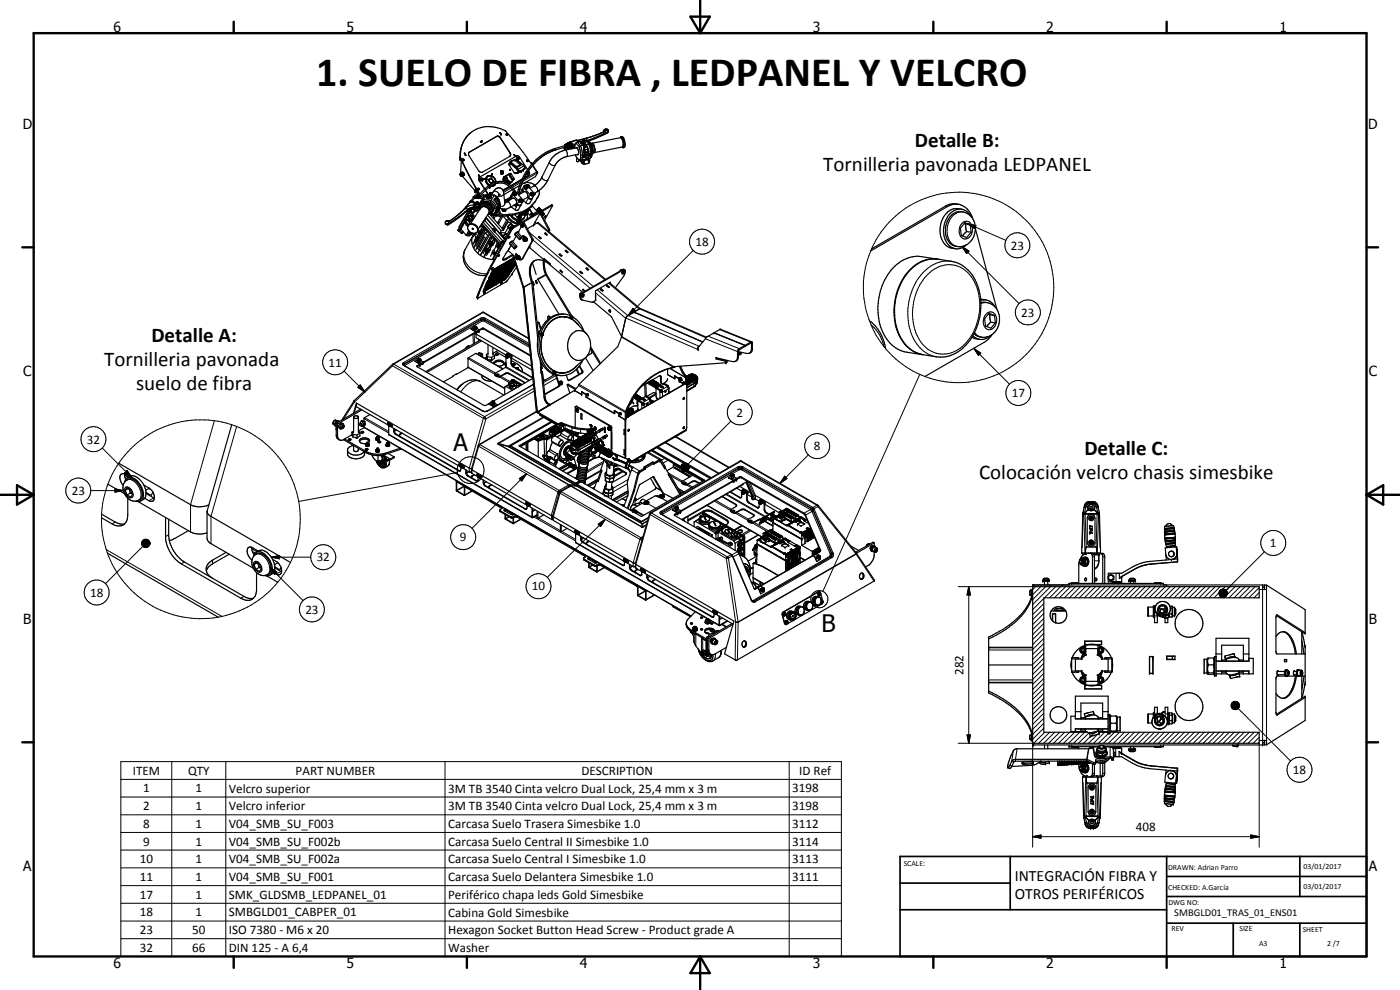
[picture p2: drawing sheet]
<svg xmlns="http://www.w3.org/2000/svg" width="420mm" height="297mm" viewBox="0 0 420 297" stroke-linecap="round" stroke-linejoin="round" font-family="sans-serif">
<defs><g id="words">
<text font-size="12.6" x="94.9" y="25.7">1. SUELO DE FIBRA , LEDPANEL Y VELCRO</text>
<g font-size="7.2">
<text x="136.1" y="135.2">A</text>
<text x="246.5" y="189.5">B</text>
</g>
<g font-size="6.3">
<text x="274.6" y="44.1">Detalle B:</text>
<text x="247.1" y="51.3">Tornilleria pavonada LEDPANEL</text>
<text x="45.5" y="102.5">Detalle A:</text>
<text x="31.2" y="109.7">Tornilleria pavonada</text>
<text x="40.8" y="116.9">suelo de fibra</text>
<text x="325.4" y="136.4">Detalle C:</text>
<text x="293.8" y="143.6">Colocación velcro chasis simesbike</text>
</g>
<g font-size="4.7">
<text x="304.6" y="264.2">INTEGRACIÓN FIBRA Y</text>
<text x="304.6" y="269.6">OTROS PERIFÉRICOS</text>
</g>
<g font-size="4.2">
<text x="34" y="9.6">6</text>
<text x="104" y="9.6">5</text>
<text x="174" y="9.6">4</text>
<text x="244" y="9.6">3</text>
<text x="314" y="9.6">2</text>
<text x="384" y="9.6">1</text>
<text x="6.8" y="38.7">D</text>
<text x="410.6" y="38.7">D</text>
<text x="7" y="112.9">C</text>
<text x="410.8" y="112.9">C</text>
<text x="7" y="187.1">B</text>
<text x="410.8" y="187.1">B</text>
<text x="7" y="261.4">A</text>
<text x="410.8" y="261.4">A</text>
<text x="34" y="290.4">6</text>
<text x="104" y="290.4">5</text>
<text x="174" y="290.4">4</text>
<text x="244" y="290.4">3</text>
<text x="314" y="290.4">2</text>
<text x="384" y="290.4">1</text>
</g>
<g font-size="3.9">
<text x="208.7" y="73.8">18</text>
<text x="303.3" y="74.9">23</text>
<text x="306.5" y="95">23</text>
<text x="98.6" y="110">11</text>
<text x="303.6" y="119.2">17</text>
<text x="221" y="125">2</text>
<text x="26.1" y="133.1">32</text>
<text x="244.3" y="135.1">8</text>
<text x="21.5" y="148.5">23</text>
<text x="138" y="162.4">9</text>
<text x="381.1" y="164.2">1</text>
<text x="95.1" y="168.4">32</text>
<text x="27" y="179">18</text>
<text x="159.6" y="177.2">10</text>
<text x="91.6" y="184.1">23</text>
<text x="289.2" y="202.5" transform="rotate(-90 289.2 202.5)">282</text>
<text x="39.9" y="232.5">ITEM</text>
<text x="56.5" y="232.5">QTY</text>
<text x="88.7" y="232.5">PART NUMBER</text>
<text x="174.5" y="232.5">DESCRIPTION</text>
<text x="239.8" y="232.5">ID Ref</text>
<text x="388" y="232.2">18</text>
<text x="43" y="237.7">1</text>
<text x="58.7" y="237.7">1</text>
<text x="68.7" y="237.8">Velcro superior</text>
<text x="134.5" y="237.8">3M TB 3540 Cinta velcro Dual Lock, 25,4 mm x 3 m</text>
<text x="237.7" y="237.7">3198</text>
<text x="43" y="243.1">2</text>
<text x="58.7" y="243.1">1</text>
<text x="68.7" y="243.2">Velcro inferior</text>
<text x="134.5" y="243.2">3M TB 3540 Cinta velcro Dual Lock, 25,4 mm x 3 m</text>
<text x="237.7" y="243.1">3198</text>
<text x="43" y="248.4">8</text>
<text x="58.7" y="248.4">1</text>
<text x="68.7" y="248.4">V04_SMB_SU_F003</text>
<text x="134.5" y="248.5">Carcasa Suelo Trasera Simesbike 1.0</text>
<text x="237.7" y="248.4">3112</text>
<text x="340.9" y="249.5">408</text>
<text x="43" y="253.7">9</text>
<text x="58.7" y="253.7">1</text>
<text x="68.7" y="253.8">V04_SMB_SU_F002b</text>
<text x="134.5" y="253.8">Carcasa Suelo Central II Simesbike 1.0</text>
<text x="237.7" y="253.7">3114</text>
<text x="41.9" y="259">10</text>
<text x="58.7" y="259">1</text>
<text x="68.7" y="259">V04_SMB_SU_F002a</text>
<text x="134.5" y="259.1">Carcasa Suelo Central I Simesbike 1.0</text>
<text x="237.7" y="259">3113</text>
<text x="41.9" y="264.3">11</text>
<text x="41.9" y="269.6">17</text>
<text x="58.7" y="264.3">1</text>
<text x="58.7" y="269.6">1</text>
<text x="68.7" y="264.3">V04_SMB_SU_F001</text>
<text x="68.7" y="269.7">SMK_GLDSMB_LEDPANEL_01</text>
<text x="134.5" y="264.4">Carcasa Suelo Delantera Simesbike 1.0</text>
<text x="134.5" y="269.7">Periférico chapa leds Gold Simesbike</text>
<text x="237.7" y="264.3">3111</text>
<text x="41.9" y="275">18</text>
<text x="58.7" y="275">1</text>
<text x="68.7" y="275">SMBGLD01_CABPER_01</text>
<text x="134.5" y="275">Cabina Gold Simesbike</text>
<text x="41.9" y="280.3">23</text>
<text x="57.7" y="280.3">50</text>
<text x="68.7" y="280.3">ISO 7380 - M6 x 20</text>
<text x="134.5" y="280.3">Hexagon Socket Button Head Screw - Product grade A</text>
<text x="41.9" y="285.6">32</text>
<text x="57.7" y="285.6">66</text>
<text x="68.7" y="285.6">DIN 125 - A 6,4</text>
<text x="134.5" y="285.7">Washer</text>
</g>
<text font-size="3.1" x="352.4" y="275">SMBGLD01_TRAS_01_ENS01</text>
<g font-size="2.4">
<text x="271.2" y="259.7">SCALE:</text>
<text x="350.6" y="261">DRAWN: Adrian Parro</text>
<text x="391.2" y="260.6">03/01/2017</text>
<text x="350.6" y="267.1">CHECKED: A.García</text>
<text x="391.2" y="266.7">03/01/2017</text>
<text x="350.6" y="271.4">DWG NO:</text>
<text x="351.6" y="279.3">REV</text>
<text x="372" y="279.4">SIZE</text>
<text x="391" y="279.6">SHEET</text>
<text x="377.9" y="283.8">A3</text>
<text x="398.3" y="283.8">2 /7</text>
</g>
</g></defs>
<g fill="none" stroke="#000" stroke-width=".35">
<path d="M141.3 39.8a8.9 8.9 0 0 0-3.2 7.5l1.7 3.5 3.8 7M150 39.8l.4 .6M150 39.8h.1M150.1 39.8h-.1M150.1 39.8l.3 .6M181.3 39.5a.65 .65 0 0 1 .8-.8 .65 .65 0 0 1 .2 1.2l-6 2.6M181.6 39.4a42 42 0 0 1-8.4 2.8M181.9 39l-.3 .4-1.2 .5-4.1 1.5M138 47.5h.1M138.1 47.9h.3M138.2 47.3a.47 .47 0 0 0-.2 .6 .47 .47 0 0 0 .5 .3M138.2 52.4l.1-.2 .2 .4h-.3"/>
<path d="M138.2 48.1h.1M138.2 52.4v.2M138.3 47.6l-.2 .1v.2M138.3 47.7v.1M138.3 47.8h.1M138.3 52.8h.1M138.3 52.3l-.1 .1M138.3 47.8l-.2 .1M138.5 48.2l-.2 3.8M138.5 52.5h.1M138.5 52.5l-.3 .1M138.5 52.4v.1"/>
<path d="M138.5 51.8l.5 .3M138.5 51.9l-.4 .3a.51 .51 0 0 0 .5 .7l.5-.4M138.6 51.7a.59 .59 0 0 1 .6 .3 .59 .59 0 0 1 0 .6M138.6 51.7l-.2 .3M138.6 51.7l-.1 .1M138.6 51.9l.4 .3M138.7 51.7h-.1M138.7 52.8l3.7 4.2M138.8 51.7v.1M138.8 51.7l.2 .4M138.8 48v-.2l.3-.1 .1 .5M138.8 48l.4 .2"/>
<path d="M138.8 48h.1M138.8 47.8h.2M138.9 51.8l.3 .6M139 47.8l-.2 .2M139 52.1v.1M139 52.2h.1M139 52.2l.1 .3M139 47.8l-.1 .2M139 47.8l.1 .1M139.1 52.2v.1M139.1 52.4v.1M139.1 47.9h.1"/>
<path d="M139.1 47.9l-.3 .1M139.1 48h-.2M139.1 47.9l.1 .2M139.1 52.5l-.3 .2M139.1 47.9l-.2 .1M139.1 52.1v.1M139.1 52.1h-.1M139.1 52.1l.1 .1M139.2 52.3v.3M139.2 52.6l-.2 .1M139.2 48.1l-.1 .1M139.3 46l.5 .6-.4-.6"/>
<path d="M139.3 46l.6 .5-.2 .1M139.4 46h.1M139.4 46h-.1M142.5 57.3l.1-.2 .2 .4zM142.7 59.1h-.2M142.7 59.1h-.3l-1.4 1.6M142.7 59.1h.1M142.7 57.7v.1M142.7 57.2v.2M142.7 57.4h.1M142.7 57.4l-.1 .1M142.8 59.1l2 .6"/>
<path d="M142.8 59.1h-.1M142.9 59l-.1 .1M142.9 59.1l-.5 .1M142.9 59.1h.1M142.9 56.7l-.2 .2M143 56.8l-.6 .3 .3 .6M143 59.1h.1M143 59.1v.1M143.1 57.7h.2M143.1 59h.1M143.1 59h-.2l.5-.5-.6 .6M143.2 59.1l.2 .2"/>
<path d="M143.2 57.7h.1M143.2 59h.1M143.2 59.1h-.4M143.2 59.1l-.1 .1M143.2 59v.1M143.3 57.7l.3 .1M143.3 58.6l-.5 .4M143.3 57.8l.2 .1M143.4 56.6h.3v.3M143.4 57.6l-.1 .1M143.4 57.4l-.7 .4M143.4 56.8l.4 .1a.27 .27 0 0 0-.1-.4 .27 .27 0 0 0-.4 .2l.2 .2"/>
<path d="M143.4 59.2l-.1 .1M143.4 57.5l-.1 .2M143.4 59.2h.1M143.5 59.2v.1M143.5 57.9l-1.6 1.2 .2 .3M143.5 59.3h.1M143.5 58.5l-.5 .5M143.5 58.5l-.3 .5M143.5 58.5l-.4 .5M143.6 57.8l-.1 .1M143.6 52.6l.4 .5-.3 .5M143.6 52.6l.5 .5"/>
<path d="M143.6 52.6l.2 .2M143.6 52.6l.4 .5M143.7 53.7v.4l1.7 2.7M143.7 58.5l-.5 .6M143.7 58.5v.1M143.7 58.5h-.4l-.6 .6M143.7 53.6l1.8 3.1M143.8 58.7h.1M143.8 58.7l-.4 .5M143.9 58.7l.1 .1M143.9 59.4l.5 .2M143.9 58.8h.1"/>
<path d="M143.9 58.8l-.4 .4M144 58.8v.2M144 59.2h.1M144 58.9h.1M144 59.2l-.2 .2M144 58.9l-.4 .5M144 59v.1M144 59.1l-.2 .3M144 59l-.3 .4 .3-.3M144 59.1l-.3 .3M144 53.1l-.3 .6M144.1 59.4l1.1-.9 .1 .3-.8 .8"/>
<path d="M144.2 53.7v.1M144.2 53.8l.2 .4 .4-.1M144.2 53.8l.4 .4M144.2 42.5l.1 .1M144.2 42.5h.1M144.3 42.6h.1M144.3 53.5l-.1 .2M144.3 53.5l.5 .1M144.3 53.5v.5l.4 .1M144.5 53.5h-.1M144.6 53.7l.1 .1v-.1M144.6 42.3l-.3 .3"/>
<path d="M144.6 42.3l-.4 .2M144.6 53.6v.1M144.6 42.2v.1M144.6 53.6l.1 .1M144.6 42.2l-.3 .4M144.6 42.2l-.4 .3M144.6 53.7h.1M144.7 53.5l.1 .1M144.7 53.7v.1M144.7 53.7h.1M144.8 54.1l-.2 .1M144.8 54.1h.1"/>
<path d="M144.8 53.6l.1 .1M144.8 54.1h-.1M144.9 53.7l-.1 .4M145.1 59.9l2.3 .3M145.1 59.9l-.1 .4M145.1 59.9l-.7 .4M145.1 53.6l.3 .2zM145.4 53.8h-.1M145.7 53.8l.2 .9 .8 1M145.7 57.1l.7 1.2M145.7 53.8h.1M145.7 57.1l.8 1.2"/>
<path d="M145.7 53.8h.3M146 53.2a1.63 1.63 0 0 1 1.6-.5 1.63 1.63 0 0 1 1.1 1.3l.1 .6M146 53.8h-.3M146 53.8l.7 .2M146.1 58.3l-.7 .6-1.1 1.7-.2 .8M146.1 58.3l2.3 .3M146.1 58.3l-1 1.6M146.1 58.3l2.4 .3M146.2 52.9l-.5 .9M146.3 58.8a.43 .43 0 0 0 .4 .6 .43 .43 0 0 0 .4-.6M146.3 58.8l-.3 .5M146.3 58.8h.1"/>
<path d="M146.4 58.9l.6-.1-.2 .3zM146.6 52.7l-.5 .3M146.7 54l.1 .5 .4 .4-.1 .5M146.7 54h.1M146.8 53.8l-.1 .2M146.8 56.1l.2 .3zM146.8 56.1l-3.3 3.3 .5-.6M146.9 52.7l-.6 .1M146.9 53.7l-.1 .2M147 58l.1 .4M147 58l.2 .4M147 53.6l-.2 .2"/>
<path d="M147 53.7l-.2 .5 .6 .6M147 58.7l.4 .4M147 57.9v.1M147 58.7l-.7 .1M147 58.7l.1 .1M147.1 57.8l-.1 .1M147.1 58.8h.1M147.1 52.7l.4 .1M147.2 57.7l.4 .2M147.2 57.7l-.2 .2M147.2 57.8l-.1 .4 .3 .2M147.3 57.7l.4 .4-.1-.2"/>
<path d="M147.3 54.9h-.1M147.3 54.9l-.1 .4M147.4 58h.1M147.4 53.6l.5 .5M147.4 58l.1 .2M147.4 53.6l-.4 .1M147.4 53.6h.1M147.4 58.4l.6-.7a2.2 2.2 0 0 1 1.8-1.4 1.53 1.53 0 0 1 1.4 1.7l.3 3M147.4 53.6h-.4M147.4 53.6l.5 .3v.6M147.5 52.8l-.1 .8M147.5 58v.1"/>
<path d="M147.5 52.8h.1M147.5 52.2l.2 .2zM147.5 58h.1M147.5 58v.2M147.6 54.8l-.3 .1M147.8 52.9l.8 .9 .2 .8M147.9 54.1l.1 .3M147.9 54.5l-.3 .3M148 54.4l-.1 .1M148 54.5h-.1M148 54.5l.6 .2M148 54.4l.7 .3"/>
<path d="M148 54.5l-.4 .4M148 55.8l-.8 .1M148.4 58.6l.9 .8 .6 1.2M148.4 58.6l-1 1.6M148.5 58.6l1 .9 .4 1.1M148.5 55.5l-.5 .3M148.5 58.6h-.1M148.5 55.5l-.2 .2M148.6 55.2l-1.8 .9M148.6 55.2l.3-.2a4 4 0 0 1 4 1M148.7 55.1l-.7 .7M148.7 55.1l-.2 .4"/>
<path d="M148.7 59.9l.3 .7M148.7 59.9l-.5 .1M148.7 59.9h.1M148.9 54.6l-2.3 1.1-2.9 2.8M148.9 54.6a5.3 5.3 0 0 1 5.9 3.1M149.1 59.4h.1M149.1 59.4l-.6 .1-.3 .5M149.1 59.4l.2 .7M149.2 40.9l-8.4 4.8M149.3 40.9l.8 .5 2.9 4.5 .2 .6M149.4 54.9l-.2 .1M150 58.3l-.7 1"/>
<path d="M150 58.3h.1M150.2 51.6h.1M150.3 51.9h.1M150.3 51.4v.5M150.4 51.5v.1M150.4 51.4l-.1 .2M150.4 51.5l-.1 .1M150.4 51.7h.1M150.4 51.9h.1M150.4 51.3l-.1 .1M150.4 51.6l-.1 .1 .1-.1M150.4 51.4l-.1 .1"/>
<path d="M150.4 51.3h.1M150.4 51.6l-.1 .2M150.4 51.6h-.1M150.4 51.3h.4M150.4 51.3v.4M150.4 51.7l-.1 .1M150.4 51.6l.1 .1M150.5 51.5v.2M150.5 51.3l-.1 .1M150.5 51.5v.1M150.5 51.7v.1M150.5 51.7l-.2 .2"/>
<path d="M150.5 51.8l-.1 .1M150.5 51.9v.1M150.5 51.7v.2M150.5 51.4v.1M150.5 52h.2M150.5 51.3h.2M150.5 51.6l.1 .1M150.5 51.7h.3M150.6 51.8l-.2 .1M150.6 51.8v.1M150.6 51.7v-.3l.2 .3M150.6 51.7h.2"/>
<path d="M150.7 51.9v.1M150.7 51.4l.2 .1M150.7 51.9l-.2 .1M150.7 51.3l.1 .1M150.7 51.9h.1M150.7 51.2v.1M150.8 51.9h.1M150.8 51.9l-.2 .1M150.8 51.4l.2 .1M150.8 51.4l.1 .1M150.8 51.7h.1M150.9 51.6l-.1 .1"/>
<path d="M150.9 51.9l-.2 .1M150.9 51.5v.2M150.9 51.8v.1M150.9 51.7l-.2 .3M150.9 51.4h.1M150.9 51.7h.1M150.9 51.4v.1M151 51.6l-.1 .2h-.4M151 51.5l-.1 .1M151.2 53.1h.1M151.3 53.1l-.4 .8 .3 .6M151.3 53l-.2 .6 .2 1"/>
<path d="M151.3 53l-.1 .1M151.4 53l-.2 .1M151.7 53.8l.2 .6M151.7 53.8l.2 .5M151.8 53.6l-.1 .2M151.8 53.5v.1M151.8 53.5v.2M151.9 53.5h.1M151.9 53.5h-.1M151.9 52.7l1.3-.7 .2 .2 .9 1.3v.3l-1.1 .9M151.9 52.7l.8-.5 .4 .3 .8 1.3v.3l-.7 .6M151.9 53v.3l-.1-.2 .2 .2v-.2"/>
<path d="M151.9 54.3l.3 .3M151.9 52.7l.1 .3M151.9 40.3l.4 .3M151.9 52.8l-.6 .2M151.9 53l.2 .4M152 53a.98 .98 0 0 0-.7 .9 .98 .98 0 0 0 .7 .9M152 53v.2zM152 53h.1M152 53v.1M152 53.3l-.2 .2M152 53.6l.5 .8M152.1 53.4l1.1 1.3"/>
<path d="M152.1 53.3l-.2 .1M152.1 53.6h-.1M152.2 53.5l-.2 .1M152.2 54.5l.6-.1-.2 .2M152.2 54.6h.2M152.3 54.7h.1M152.3 54.7v.1M152.3 54.7v.2M152.3 54.8l.1 .1M152.3 54.9h.2M152.4 54.9h.1M152.4 54.6h.2"/>
<path d="M152.5 54.7v.2zM152.5 54.9h-.1M152.6 54.3h.1M152.6 54.3l-.1 .1M152.6 54.8l-.1 .1M152.6 54.6h.1M152.7 54.6l.1 .3M152.7 54.7h.1M152.7 54.6h.2M152.7 49.2l.6-.3 2.2 1.9M152.7 54.7l.1 .1M152.7 54.6v.1"/>
<path d="M152.8 49.4l.5-.3 .2 .1 1.4 1.2 .7 1M152.8 52.6l.8 1.2zM152.8 54.8v.1M152.8 54.7h.1M152.8 54.7v.1M152.9 52.6h-.1M152.9 54.6v.1M152.9 56l-2 1.1 2-1.1M152.9 54.7h.1M152.9 54.7l-.1-.2v.2M152.9 56l1.3 1.6M152.9 50.8l.2 .3z"/>
<path d="M152.9 54.7v.1M153.1 59.2l-1.3 .8-.1 .7M153.1 55l-.4 .3M153.1 50.9l.1 .1M153.2 48.6v.1M153.2 54.7l-.3 .2h-.7M153.2 48.7h.1M153.2 46.5l-.1 .3M153.2 46.5l-.1-.7-2.9-4.5a.85 .85 0 0 0-1.2-.3l-8.3 4.8v.9l3 4.6 .4 .3h.7l8.3-4.7M153.2 46.5l-.2 .4M153.3 48.6l-.1 .1M153.3 48.6h.1"/>
<path d="M153.3 58.8l.3 .8M153.3 48.6l1.8 1.3 .7-.2 .4-.6M153.3 58.8l-.4 .8 .2 .3M153.4 54.7l-.7 .5M153.4 58.8l.3 .8M153.5 48.3l-.5 .3-.3 .8 1.6 2.5 .5 .1M153.6 48.3l1.4-.5 2.2 2M153.6 48.3l-.6 .4M153.6 48.3l-.4 .2M153.8 56.9l-2.6 1.5M153.9 57.8l-.6 1M154.1 58v.3l.4 .2h.4"/>
<path d="M154.1 58a.51 .51 0 0 1 .6-.2 .51 .51 0 0 1 .3 .6M154.1 58h.1M154.1 58l.4-.1 .4 .4M154.3 58.2l.1 .2 .4-.2M154.3 58.2h.2M154.3 46.4h.1M154.3 46.4l.1 .2M154.4 46.4l.2 .6M154.4 46.4l.3 .5-.4-.5M154.4 46.4h-.1M154.5 58.2l.2 .2M154.6 58l-.1 .2"/>
<path d="M154.6 58l.2 .2M154.6 58l-.3 .2M154.7 58h.1M154.7 58.4h-.1M154.8 58.2l-.1 .2M154.8 57.6l-.9 .1v.6l2.1 2.4h.7l.2-.2M154.8 57.6l2.1 2.4M154.8 47.9l1.4 1.2M154.9 58.5h-.1M154.9 58.4v.1M154.9 51.9l.1 .1M154.9 58.3v.1"/>
<path d="M155 51.8l-.3 .2 .3-.2M155.1 47.8l.3 .2M155.1 47.4v.2a.32 .32 0 0 0 .3 .3 .32 .32 0 0 0 .3-.3M155.1 47.3v.5M155.1 47.8l.3 .1M155.1 47.2a.42 .42 0 0 1 .6 .2 .42 .42 0 0 1-.1 .5M155.1 47.2v.6M155.1 47.2v.1M155.4 47.9h.2M155.4 47.4h.1M155.4 47.4l.1 .2 .1-.2M155.4 47.4h.2"/>
<path d="M155.4 47.4l.1 .1M155.4 47.2l-.2 .1M155.5 50.8l.1 .6M155.5 47.5v.1M155.6 47.4l-.1 .1M155.6 58.5l1.7-1a1.19 1.19 0 0 1 1.1 1.6l.6 .5 .8-.1M155.6 47.9l-.1 .1M155.8 51.7l-1 .3M155.9 59.9l-.1 .1M155.9 55.7l-1.7 1M156 51.6l-.2 .2M156.2 49.1l-.3 .3"/>
<path d="M156.3 60l-.3 .2M156.3 60l.2 .2M156.3 60l-.1 .2M156.5 55.3a3.3 3.3 0 0 1 4.1 .3M156.7 53.8l-3.4 2M156.7 56.8l.4 .8M156.7 56.8l-.8 1.5M156.8 56.8l-.1 .4 .3 .5M156.9 60v.5M157 50.9l-.8 .5h-.6M157 50.9l-1 .4M157.2 49.8l.3 .5-.5 .6"/>
<path d="M157.2 49.8l-1.7 1M157.3 55.8l-.6 1M157.4 53.4l1.3-.8zM157.4 50.3l.1 .2a3.9 3.9 0 0 1-3.1 1.4M157.5 56.1l.4 .5 .4-.1M157.5 56.1l.2-.3a.59 .59 0 0 1 .7 .6l-.1 .1M157.5 56.1l.5-.2 .3 .2v.4M157.6 54.8h.1M157.7 56.2h.2M157.8 51.6v.1M157.9 56.2l.2 .2M158 55.6l-.7 .2-.1 .4 1.9 2.3a.63 .63 0 0 0 .9 .3 .63 .63 0 0 0 .2-1l-1.9-2"/>
<path d="M158 56l-.3 .3 .4 .1M158 56l.1 .4M158 56l-.1 .2M158 55.6l.3 .2M158 55.6h.1M158 55.6l.2-.2 .5 .1 .3 .4-.2 .4M158 52.2h.1M158.1 48l.4 .1-.1 .4M158.1 52.1l.1 .1M158.1 48v.3l.3 .2M158.1 48l.3 .2v.3M158.1 52.2h.2"/>
<path d="M158.2 51.9h.1M158.3 56.5v.1M158.3 55.4l-.4 .2M158.3 59.2l-1.4 .8M158.3 51.7h.1M158.3 59.2h.1M158.3 50.8l-2.6-3.9-.5-.2-11.2 6.4M158.4 51.7l-.1 .2M158.4 52.2h.1M158.4 52.2h-.1M158.4 51.6l.1 .3zM158.4 55.8h.1"/>
<path d="M158.4 59.1l-.1 .1M158.5 55.8l.1 .2M158.5 55.7l-.2 .1M158.5 51.9l-.1 .3M158.5 55.7v.1M158.5 55.7l.1 .3M158.5 51.9l-.2 .3M158.6 56h.1M158.6 51.3a.87 .87 0 0 1 .1 1.3M158.8 56.2v.1M158.9 56.1l-.1 .1M159 56l-.1 .1"/>
<path d="M159.3 57.8l.7 .2a.46 .46 0 0 1-.2 .5 .46 .46 0 0 1-.6-.1 .46 .46 0 0 1 .1-.6zM159.3 57.9h.1M159.3 57.9l-.1 .1M159.4 57.9h.4l.3 .5M159.4 58.2h.2M159.6 49.2l-2.3 3.4-1.3 2.7-.7 2.8M159.6 58.2l.2 .2M159.7 49.2l-7.9-9.8a8.8 8.8 0 0 0-13.6 6v1.8l5.4 10.6M159.7 58l-.3 .2 .4 .2M159.7 58l.1 .2M159.7 58l-.1 .2M159.8 58.4h.1"/>
<path d="M159.8 59.5l-.8 1.4-.3 .2-.8-.1-.9-1.1M159.8 58.2v.2M159.9 49.6a18 18 0 0 0-4.2 8.8M159.9 49.6l1.3 1.9M160.1 58.4l-.1 .1M160.1 58.5h-.2M160.3 58.5l-.7 1.2h-.7l-.6-.5M160.6 58.1l.1-.3-.3 .5M160.6 58.1l-.3 .1M160.6 58.1l-.1 .1M160.6 58v.1M161.1 51.7v.3l.3-.2"/>
<path d="M161.1 51.8h.3M161.1 51.6v.1M161.2 51.5l-.1 .1M161.4 51.8l-.7 1.2-3.2 1.9M161.6 58.8l-.8 1.4M161.6 58.8l-.7 1M161.7 57.2l.2 .7-.3 .9M169.4 44.4l.1 .4M169.4 43.6h.1M169.4 43.5h.3M169.4 43.5v.2M169.5 43.6h.2"/>
<path d="M169.5 43.4v.1M169.5 43.6h.1M169.5 43.4h.1M169.5 44.1l.2 .2M169.6 44.2h.1M169.6 44.1l.1 .1M169.6 43.4l-.2 .1M169.6 44.2l.1 .1M169.6 43.4l.1 .1M169.7 43.4v.2M169.7 43.5h.1M169.8 44.1l.1 .1"/>
<path d="M169.8 43.7h.1M169.8 43.7l.1 .2M169.9 43.7l.7-.2v.5M169.9 43.7h-.1M169.9 44l-.1 .1M169.9 44.1l-3.2 .9a14.9 14.9 0 0 0-6.8 4.6M169.9 43.9l.1 .1M169.9 44.2h.1M169.9 43.9v.2M169.9 43.9v.1M169.9 44.1h.1M169.9 43.9l.7-.3-.7 .3"/>
<path d="M170 44.2h-.3M170 44l-.1 .2M170 44l.6-.3-.6 .3M170 44.1l-.1 .1M170.1 43.4v.1M170.3 43.5l-4.3 1.2a16.2 16.2 0 0 0-6.4 4.5M170.3 43.2l-.7 .2M170.3 43.5l-.6 .1M170.4 43.4l.1 .1M170.4 43.2l-.8 .2M170.4 43.2h.1M170.4 43.2l.1 .1"/>
<path d="M170.4 43.2l-.7 .3M170.5 43v.3l.3-.1M170.5 43h.1M170.5 43.3l-.8 .2M170.5 43.3l-.8 .1M170.6 42.8h.1M170.6 43.6h.1M170.6 43.6l-.7 .3M170.6 43.9l.1 .1M170.6 43.9l-.6 .2M170.6 43.9l-.6 .3M170.7 42.8l-.2 .2"/>
<path d="M170.7 42.8h.1M170.8 42.8v.1M170.8 42.8l-.3 .1M170.8 43.9l-.8 .2M170.8 43.9h.1M170.8 43.2l-.3 .1M170.8 43.9h.2M170.8 42.9h.1M170.9 42.9v.1M170.9 43.9h.1M170.9 43.9l-1.5 .5M170.9 43h.1"/>
<path d="M170.9 43.9l.1 .1M170.9 44.4h.2M171 43h.1M171 43.4v.4M171 42.6l-.1 .1M171 42.6l1.4 .9M171 43.4l-.4 .1M171 43l-.2 .2M171 43.9l.1 .5M171 44l.1 .3M171 42.7l-.3 .1M171 42.7l-.4 .1"/>
<path d="M171.1 44.3l-1.6 .5M171.1 43.2h.1M171.1 43.2l-.1 .2M171.1 43.2v.1M171.1 43.3h.1M171.1 43.3v.1M171.1 43.5l.1 .1M171.1 42.8h-.3l.1 .2M171.1 43.3v.2M171.1 42.8h-.3M171.1 42.8h.1M171.1 43.5h.1"/>
<path d="M171.2 43.1v.1M171.2 42.8h.1M171.2 42.8l-.4 .1M171.2 43.6h.2M171.2 43.5v.2M171.2 43.6v.1M171.2 42.8l-.3 .1M171.3 43l.1 .1M171.3 42.8l-.4 .1M171.3 42.9l-.3 .1M171.3 42.8v.1M171.3 42.8l-.4 .2"/>
<path d="M171.3 42.9v.2M171.3 44.4l.4 .2M171.4 43.6v-.1a.5 .5 0 0 1 .2 .9l-.1-.1M171.4 43.6l-.2 .1M171.4 43.6h-.2M171.4 43.1h.1M171.4 43.1l-.3 .1M171.4 43.5l.3-.1 .3 .3v.5l-.3 .2M171.4 43.1l.1 .1M171.5 43.6v.1M171.5 43.6l-.7 .3M171.5 43.2l-.4 .1"/>
<path d="M171.5 43.3h.1M171.5 43.3h-.4M171.5 43.2v.3M171.5 43.7l.2 .5-.6 .2M171.5 43.3l-.4 .1M171.5 43.4l-.3 .1M171.5 43.4l-.3 .2M172.4 43.5v1M172.4 43.5l.1 .1M172.5 43.6v.9M172.7 46.5l1 1.4M172.9 44.4v-.1a.91 .91 0 0 1 .7 1.2v.7l-.3 .2"/>
<path d="M172.9 43l-.4 .6M172.9 43l.9 1M173 47.2l.1 1.2h.5l.1-.5M173.2 44.3l-4.3 .9-2.4 1.3-1.5 1.8-2.9 5.8-1.4 1.4-1.7 1M173.3 42.6l-.5 .5M173.3 42.6l.9 1.1M173.3 42.6l-.4 .4M173.6 46.3l-3.8 .7-2.2 1.3-.9 1.2-3.1 5.8-1.5 1.6-1.8 1.1M173.7 47.9l.4 .1M173.8 44l.3 .9 .1 2.6-.1 .3-.4 .1M174.1 48h.3M174.1 48l.7 1.1"/>
<path d="M174.2 43.7l.6 2.5v1.4l-.4 .4M174.2 43.7l-.4 .3M174.2 46.5l.6 .1M174.3 42.4l-1.4-.4-1.9 .6M174.4 48h-.3M174.4 48h.1M174.4 48l.1 .6M174.5 48.6h.1M174.5 48v.6M174.6 42.5l-.3 .3M174.6 42.5a.49 .49 0 0 0 .4 .5 .49 .49 0 0 0 .5-.3M174.6 42.5h.8"/>
<path d="M174.7 48h-.2M174.7 48v.9l.6 .3M174.9 42.4l.4 .2M175 42.4l-.2 .3 .4-.1M175.2 43.9v.5M175.2 44v.4M175.2 44.4l.1 .7M175.2 43.9v.1M175.2 46.6v.5l.7 .3 .6-.1M175.2 44.7v.4M175.2 46.6v.1M175.2 43.9h.1"/>
<path d="M175.2 45.8l.1 .1M175.2 46.7h.1M175.3 45.1v.8M175.3 43.8l.8-.1 .2 .3v.7M175.3 42.6h-.1M175.3 45.9v.1M175.3 46h.2M175.3 44.1l.2 1.7 1-.2M175.3 44.1l.2 .9M175.3 44v.1M175.3 43.8l-.1 .1M175.4 48.2l-.2 1"/>
<path d="M175.4 44.9l.1 .9M175.4 42.5l.3 .3M175.4 47.2l-.6 .1M175.4 48.1v.1M175.4 42.5l.1 .2M175.5 42.7h.1M175.5 49.2h.1M175.5 45l.1 .7M175.6 45.7l-.1 .1M175.7 46.4l-.5 .2M175.7 46.4l-.9 .2M175.7 46.4h.1"/>
<path d="M175.7 42.2h.1M175.7 46.4l.2 .2M175.8 42.2l-2.5 .4M175.8 42.2l.9 1M175.8 42.2l.4 .1 .9 1M175.9 46.6l-.6 .1M175.9 43.9h.1M175.9 43.9l-.6 .1M176 43.9h.1M176.3 43.9l-1 .2M176.3 44.2l.4 1.5-1.2 .3M176.3 46.3l-.6 .1"/>
<path d="M176.3 46.3h.1M176.3 46.3l.2 .2M176.3 46.3h.5l-.2 .9M176.3 44.7l.1 .8M176.3 44.7l-.8 .3M176.3 44.9l.3 .7M176.3 44.7l.3 .9M176.4 45.5l.1 .1M176.4 45.5l-.8 .2M176.4 45.6l-.8 .2M176.4 42.5l.6 .4 .6 1.5M176.5 45.6h.1"/>
<path d="M176.5 45.6h-.1M176.5 46.5l-.6 .1M176.6 47.9l-.2-.1-1.1 .1-.2 1 .1 .3M176.6 47.9l-1.2 .2M176.6 45.6h.1M176.6 47.9v.1M176.6 46.5h-.1M176.6 47.2l-.1 .1M176.6 48l.1 .8M176.7 42.5l.7 .7 .3 1a2.48 2.48 0 0 1-.1 2.4M176.7 43.2l.5 1.8v2.4M176.7 43.2l-2.5 .5"/>
<path d="M176.7 43.2l.4 .1M176.7 48.8l-.4 .3-1.1 .1M176.7 46.9h.5h-.5M176.8 46.4l-.2 .1M176.9 47.5l.1 .7-.3 .6M176.9 47.5l-2.2 .5M176.9 42.8l.6 1.2M177.1 43.3l.3 1.3 .2 2.2-.7 .8M177.6 45.8l-1.3 .5M177.6 44.4l.1 1M177.6 44.3v2.1M177.7 43l.4 .2 .2 .4"/>
<path d="M177.7 43l8.5-1.7a1.57 1.57 0 0 1 .8 1.6v.7l-.2 .5-8.5 1.7M177.7 43l-.4 .1M177.7 45.8l-.1 .5M177.7 43l.6 1.1 .2 .8M177.9 43.1l.4 .6M178.3 45.8l-.4 .1M178.3 43.7v.2a1.84 1.84 0 0 1 0 1.9h-.1M178.3 43.6l.2 .8M178.5 45.3l-.1 .3M178.5 45.2l-.2 .6M186.4 41h.2a2.91 2.91 0 0 1 .8 3.2l-.4 .1M186.4 41a2.95 2.95 0 0 1 .9 3l-.3 .3"/>
<path d="M186.4 41l-.3 .3M186.7 44.1l.3 .2M134.9 66.3h-.3M135 66.3h-.1M135.1 66.3h-.2M139 69.5l-.5 .6 .6-.5M139.4 66.6l-1.5 2.7 .5-.5M139.5 66.7l-1.2 2 1.6 1.9M139.5 62.7l-4.4 3.6M139.8 66.5l.8 .9zM139.9 70.6h.7M139.9 66a.99 .99 0 0 0 .1 1.6l.4 .3"/>
<path d="M139.9 66l.7 .3 .4 .9M139.9 65.9l.5 .1 .6 .5M139.9 65.9l-.1 .1M140.6 67.6a1.82 1.82 0 0 1 1.9 0 1.82 1.82 0 0 1 .8 1.8M140.6 67.6l-.3 .6 .1 .5 .5 .8M140.6 67.6a1.84 1.84 0 0 1 2.9 1.1M140.6 67.6l-.1 .1M140.6 67.4v.1M140.6 70l-.2 .4 .3 .4M140.6 70l.4 .4M140.7 65.1l.3 .6 .3 .3 .1-.1M140.7 69.2l-.8 1.4"/>
<path d="M140.7 65.2l.7 .7M140.7 64.7a1.12 1.12 0 0 1 .9 1.5v.1M140.7 65.2l.1 .1M140.8 63.9l1 1.1 .2 .8M140.8 63.9l-1.5 2.6 .3 .3M140.8 63l-.1-.1-3 5.2 .2 .1M140.9 69.8l-.3 .2M140.9 69.5l.6 .3 1.1 .2M140.9 69.5l-.1 .2 .3 .4M140.9 62.7l-3.5 6.4 .3 .3M141 70.4l-.3 .4M141 63.8l.4-.7 .5 .8"/>
<path d="M141 63.8l-.2 .1M141.1 63.8l1.2 1.6M141.1 63.8h-.1M141.2 60.3l.9 .2 .3 .7a.78 .78 0 0 0 1.3-.1M141.2 66.3l-.2 .2M141.3 60.6l.9 .2 .5 1.1h.9a.39 .39 0 0 1 0 .6 .39 .39 0 0 1-.5 0 3.3 3.3 0 0 0-2.9 .7 25.4 25.4 0 0 1-5.9 4.3 .7 .7 0 0 1-.6-1 .7 .7 0 0 1 1.1-.2M141.3 63.5l1.2 1.5M141.3 63.5l-.2 .3M141.3 63l-3.6 6.3v.2l.2-.1M141.3 60.6h-.3a25.1 25.1 0 0 1-5.8 5.6l-.2 .1M141.3 66.3l.3 .1M141.3 65.8l.1 .2"/>
<path d="M141.3 63l-3.5 6.2 .7 .9M141.3 69.8l-.2 .3M141.3 66.4l.2 .3M141.3 66.4l-.3 .1M141.3 66.3v.1M141.3 60.5l-.1 .1M141.3 60.5l.2 .1M141.3 60.5v.1M141.4 62.9l-.1 .1M141.5 63.3l-.2 .2M141.5 60.6l.3 .1M141.5 60.6h-.1"/>
<path d="M141.6 69.8l-.5 .3M141.6 66.3h-.3M141.8 69.9l-.8 .5M141.8 68.5l.2 .2h-.2zM141.8 66.2l-.2 .1M141.8 66.1a.94 .94 0 0 0-.2-1.1 .94 .94 0 0 0-1.1-.1l.2 .9 .6 .5M141.9 62.4l-.6 .6M142 70.6l-2.4 4.2a5.6 5.6 0 0 0 4.1 7.7l2.2 .1M142 62.8l.6 .6M142.1 62.4l-.5 .3M142.1 70l-1.4 .8M142.3 70.2a4.6 4.6 0 0 0 1.9 6.4l2 1 2.2 .3"/>
<path d="M142.3 70v.4l.7 .8-.2 .2M142.3 62.5l.2-.1 .2 .5 .5 .1M142.3 62.5l1.1 1.3M142.3 62.5l-.3 .3M142.4 62.4l-.6 .4h.2M142.4 70.5l-.3 .5M142.4 63.4l-.5 .5M142.4 63.4h.2M142.4 63.4h.1M142.5 72.2l-.6 1M142.6 72.3l-.6 1M142.6 70l.2 .3z"/>
<path d="M142.6 63.4l-.7 .5M142.7 72.2l-.1 .1M142.7 72.2l.4 .2M142.7 72.1v.1M142.7 72.1l.5 .2M142.7 60.9l.5-.2 .3 .3-.6 .2zM142.8 71.4l.1 .2M142.8 71.4l-.4 .7 .2 .2M142.9 71.6l-.3 .7M143 72.3l-.3 .6M143.1 71.5l.4 .2M143.1 71.5l.4 .3"/>
<path d="M143.1 71.5l-.2 .1M143.1 72.4l.1 .1M143.2 72.3v.1M143.2 72.3l-.1 .1M143.3 71.8h.1M143.3 71.8l.1 .3M143.3 71.8l-.6 .3M143.5 71.8h.1M143.5 68.7l-.3 .9-.6 .4M143.5 68.7l-.1 .6h.1M143.5 60.9l-.4 .2-.4-.1M143.5 71.7v.1"/>
<path d="M143.5 71.7l.1 .1M143.7 70.1l-.7 1.4M143.7 71.2l-.7 .3M143.7 71.2v.3M143.7 61l-.6 .3-.5-.2M143.7 63h-.4M143.7 61h.1M143.7 61.1v-.4l-.3-.1h-.4l-.5 .4a1.18 1.18 0 0 0 1.5 .2M143.8 70.1l-.8 1.4M143.8 74l.4 .4M143.8 74l-.6 .3M143.8 70.1l-.1 .1"/>
<path d="M143.8 70.1l.5 .2M143.9 68.2h.1M143.9 70l-.1 .1M143.9 70l.4 .2M144 69.3l.1 .2M144 69.3l-.5 .7 .2 .2M144 68.1l-.1 .1M144 61.7v.3M144 61.7a1.66 1.66 0 0 1 2.9-.4l.8 1.1 .1 1M144 62.8l-.8 .2M144 61.2l.1 .1M144.1 62.7a1.67 1.67 0 0 1 .6-2 1.67 1.67 0 0 1 2.1 .2 1.9 1.9 0 0 1 .9 2.8"/>
<path d="M144.1 69.5l-.4 .7M144.2 67.8l.3 .1M144.2 69.5l.4 .2M144.2 70.3l-.5 .9M144.2 69.1l-.2 .2M144.2 69.4l.5 .2M144.2 69.4v.1M144.2 69.4l-.1 .1M144.3 70.3v.1M144.3 70.2l.1 .1M144.3 70.2v.1M144.4 67.4l.7 .9"/>
<path d="M144.5 67.9h-.4M144.5 69.7l.1 .3M144.5 69.7l-.6 .3M144.5 69.6v.1M144.6 67.6l-.1 .3M144.6 67.1l5.3 6.1M144.6 69.7l.1 .1M144.7 69.6l-.1 .1M144.7 69.6h.1M144.8 68l.1 .1M144.8 68l-.6 1.5M144.9 69v.4"/>
<path d="M144.9 69l-.7 .5M144.9 62a1.65 1.65 0 0 1 1.9 1.8M144.9 62l-.6 .4 .3-.4M144.9 68.1l-.7 1.4M144.9 68h-.1M144.9 66.6l5.3 6M145 68.1h-.1M145 60.3l-.4 .3-.4 .6a2.36 2.36 0 0 1 2.5-.1 2.36 2.36 0 0 1 1.2 2.2l-1.1 1M145 60.3l2.1 .3M145.1 70.9l.6 .7-1.9 3.5-.6-.8zM145.1 69l.1 .1M145.1 69l-2.9 5.1"/>
<path d="M145.1 68.2v.1M145.1 68.2l3.1 3.6M145.2 69.1l-2.9 5.1M145.2 68.4l-.3 .6M145.4 71.2l-1.6 2.8M145.5 75.1l-.5 1M145.5 75l.3 .4M145.5 66.2l-.4 .2M145.5 66.2l2.4 2.6M145.6 65.7l.1 .1M145.6 68.7l-.5 .3M145.6 69.8l.8 .9"/>
<path d="M145.6 75l.5 .2M145.6 69.8l-2.8 5.2M145.6 75h-.1M145.6 68.8l-.4 .3M145.7 68.9l-2.8 5M145.7 75.9l-.5 1.1M145.7 65.8l-.4 .2M145.7 65.8l-.2 .4M145.7 75.9l.2 .2M145.8 75.4v.3M145.8 75.4h.1M145.8 65.3l5.6 6.4"/>
<path d="M145.8 75.4l.1 .3M145.9 74.4l.2 .4M145.9 74.5l-.3 .5M145.9 75.7l.1 .2M145.9 75.7l-.2 .2M145.9 74.4l.3 .3M145.9 76.1l-.6 .9M146 74.3l.5 .4M146 74.3l-.1 .1M146 75.9l-.1 .2M146.1 75.2l-.1 .2 .2 .2M146.1 75.6l-.2 .1"/>
<path d="M146.1 75.2l.2 .2M146.1 74.8l.1 .4M146.2 74.7l.1 .4M146.2 74.7l-.1 .1M146.2 75.2l.1 .1M146.2 75.2h-.1M146.2 69.5l-.6 .3M146.3 64.6l4.1 4.6M146.3 75.4l-.1 .2M146.4 70.7l-2.9 5.1M146.5 75.8l-.5 .8M146.6 75.4l-.4 .2"/>
<path d="M146.6 75.4h.1M146.6 75.4l-.6 .5M146.6 64.3h-.1M146.7 73.1l-.7 1.2M146.7 72.9h.1M146.7 72.9l.3 .3M146.7 72.9l.3 .4M146.8 63.8l-3.3 4.9M146.8 72.9l.7 .4M146.8 63.8a1.54 1.54 0 0 0-.7-1.6 1.54 1.54 0 0 0-1.8 .2l-3.2 4.8M147 70.4l-2.9 5M147 73.3v.4"/>
<path d="M147 73.8l-.8 1.4M147 70.3l-.6 .4M147 63.6l-.2 .3M147 73.2v.1M147 64.3l4.1 4.7M147 72.4l-.2 .5M147 73.6l-.1 .2 .2 .2M147 73.2l.1 .4M147 74l-.7 1.3M147 73.6l.2 .2M147 72.4l.3 .3M147 74.8l.1 .1"/>
<path d="M147 74.8l-.7 .5M147.1 72.3l-.1 .1M147.1 72.3l.3 .3M147.1 71.2l.1 .1M147.1 71.2l-2.9 5.2M147.1 72.3h.1M147.1 72.3l.5 .3M147.1 74.9l-.3 .7-.9 .5M147.1 74.9l-.8 .5M147.1 60.6a3 3 0 0 1 1.6 2.9 1.94 1.94 0 0 1-2.2 .8M147.2 73.8l-.1 .2M147.2 71.3l-2.9 5.2"/>
<path d="M147.3 64.3l.3 .3 1.5 .2M147.3 73.4l-.3 .2M147.3 72.7l.1 .4M147.4 72.6l-.1 .1M147.4 73.1v.4M147.4 73.1v.1M147.4 72.6v.4M147.4 79.7l.1 .2M147.4 79.7l-3.7 7.8M147.4 60.2l1.1 .9 .5 1.3M147.4 60.2l-.3 .4M147.5 73.3l-.1 .2"/>
<path d="M147.5 71l-.4 .2M147.5 79.9l-3.6 7.9M147.6 71.1l-.4 .2M147.6 73.7l-.6 1.1M147.7 75.9l-.5 1M147.7 71.2l-.6 1.1M147.8 63.5l-.6 .6M147.8 73.3l-.4 .2M147.8 73.3h.1M147.8 73.3l-.6 .5M147.9 68.6l.6 .7M147.9 68.6l-.1 .3 .6 .7"/>
<path d="M147.9 68.6l.7 .6M148 65.2l.4 .2M148 75.1l-.4 .7 .8 .9M148 75.1h.2M148 75.1l.8 .9M148.1 71.8l.1 .1M148.1 71.8l-.7 1.3M148.2 71.8h.1M148.2 71.9l-.8 1.3M148.2 71.8h-.1M148.2 72.8h.2M148.2 75.1l.6 .8"/>
<path d="M148.2 72.8l-.8 .4M148.2 60l1 1.3 .1-.1M148.3 71.8l1.3 1.6M148.3 64.6l-.3 .6M148.3 75.8l.4 .6M148.3 71.8l-.1 .1M148.4 72.8l-.9 .5M148.4 72.8l-.5 .7-.8 .5M148.4 76.7l-.5 .9M148.5 69.5l-.1 .1M148.5 69.5l2.4 2.8M148.5 76.7l-.5 .9"/>
<path d="M148.5 76.5l-.1 .2M148.5 69.3l-.1 .3M148.5 72.1l-.3 .7M148.6 69.2l-.1 .1M148.6 69.2l-.1 .3M148.6 76.1v.1M148.7 76.2l-.6-.4 .4 .7M148.7 76.2l-.1 .1M148.7 76.4l-.2 .1M148.7 76.4l-.3 .3M148.7 64.7l-.4 .8-.3-.3M148.8 63.8l.2 1"/>
<path d="M148.8 76l-.1 .2M148.9 75.9h-.1M148.9 75.8l.1 .1M148.9 73.8l-.7 1.3M148.9 63.7l-1.4 .6M149 62.4v.7M149 62.4l-.5 .2M149 75.8v.1M149 75.9l-.3 .3M149 75.9l-.2 .1M149 60.6l.3 .6M149 63.1l-.1 .6"/>
<path d="M149 63.5v.1M149 63.6l.1 .9M149.1 63.4l-.1 .1M149.1 64.5v.1M149.1 64.6h.4M149.2 62.3l.1 .4M149.2 73l-.4 .7 .8 .9M149.2 73h.1M149.2 73l.8 .9M149.3 75.2h.1M149.3 61.2h.1M149.3 73.7l.4 .7"/>
<path d="M149.3 62.7l-.3 .4M149.3 64.6l-.3 .2M149.3 73.7h.2M149.3 73.7h.1M149.3 60.1l-.3 .5M149.3 60.1l.3 .6M149.3 61.9l-.1 .4M149.3 61.9l-.3 .5v.7M149.3 75.2l-.1 .2M149.3 61.8l.5 .1M149.3 61.8v.1M149.3 61.8l-.3 .6"/>
<path d="M149.4 66.8l.3 .2M149.4 64.6l.9 .4 .4-.2M149.5 73.7l.3 .4M149.5 73.7l.4 .6M149.5 77h.1M149.6 74.6l-.8 1.3M149.6 62.7h-.3M149.6 61.5h.5M149.6 61.5l-.3 .3M149.6 61.4h.3M149.6 74.5l-.7 1.4M149.6 73.4l.4 .4"/>
<path d="M149.6 60.7l-.3 .6M149.6 60.7l-.3 .5M149.6 61.4v.1M149.6 62.7l-.6 1M149.7 74.4l-.1 .2M149.7 64.4l.4 .2a3.5 3.5 0 0 0 2.6 0M149.8 72.9v.1M149.8 62.7v.2M149.8 74v.2M149.8 61.9l-.6 .4M149.8 62.9l-.4 .6 .1 1.1M149.8 62.9l.3 .9-.6 .8"/>
<path d="M149.8 74.1v.1M149.8 61.9h.1M149.8 62.9h-.4M149.9 76.5l-.4 .5M149.9 74.3l-.2 .1M149.9 74.3l-.3 .3M149.9 76.5h.1M149.9 64l1.6 .4 1.5-.1M149.9 61.4v.1M149.9 76.5l-.3 .5M149.9 61.5h.2M149.9 60.9l-.3 .5"/>
<path d="M149.9 60.9l.1 .6M149.9 60.6l.1 .3M150 73.9l-.2 .2M150 60.9l.1 .6M150 60.9l-.4 .6M150.1 73.1l.8-.5-1 .6M150.1 61.5l-.3 .4M150.1 69.8l1.5 .1M150.1 69.8l.9 1.1M150.1 73.7l-.1 .1M150.1 61.5l.1 .8-.3 .4h-.3M150.1 73.8l-.3 .3"/>
<path d="M150.1 73.8l-.1 .1M150.2 73.7l-.1 .1M150.2 72.6l-.3 .6M150.3 79.8h.1M150.4 65l-1 1.8M150.4 79.5l.3-.1-.4 .4zM150.4 69.2l-.3 .6M150.5 73.1l-.5 .7M150.5 73.1h.1M150.5 73.1l-.1 .1M150.7 79.7h.1M150.7 62.7l.2 .5"/>
<path d="M150.7 68.3l.4 .2M150.8 62.7v.3zM150.8 63v.1M150.8 64.8l-.2 .1M150.8 63l.5 .4M150.9 72.3l-.2 .2 .5 .4M150.9 72.3l-.7 .3M150.9 63.2l.1 .2M150.9 79.4h.1M150.9 63.2l.3 .2M150.9 63.3l.1 .1M151 72.8l-1.1 .6h-.3"/>
<path d="M151 63.4h.2M151 70.9h.1M151 70.9l.5 .5M151.1 62.9h.2M151.1 62.9l.3 .2M151.1 70.7v.1M151.1 69l-.7 .2M151.2 62.8l-.1 .1M151.2 79.4h.2l-.5 .4zM151.2 79l-.3 .5zM151.3 62.9l.1 .2M151.4 79.4h.1"/>
<path d="M151.4 71.4l.1 .1M151.4 63.1h.1M151.4 79.7h.1M151.5 71.4h-.1M151.6 78.9l.3-.2-.4 .4zM151.6 69.9l.5 .5M151.7 62.8l.1 .2M151.7 60.7l2.2-1.2a1.22 1.22 0 0 1 1.1 1.5l.7 .6 .7-.1-.9 1.5-.6 .1-1.5-1M151.7 60.5l.1 .2M151.7 63.2l-.7 .2M151.7 62.9l.1 .1M151.7 63.2l-.2 .3-.3-.1"/>
<path d="M151.7 60.7l-.2 .1M151.7 60.1l-.2 .4M151.8 70.2h-.1M151.8 60.4h-.1M151.8 63l-.1 .2M151.8 79.1l.2-.1-.5 .4zM151.8 63l-.1 .3M151.8 79.4l.2-.1-.4 .5zM151.8 60.1l.5-.2 .6 .2-.7-.2-.5 .6zM151.8 70.1l-.8 .8M151.8 70.1h.1M151.9 79.7l.2-.1-.5 .5z"/>
<path d="M151.9 70.9l-.4 .5M151.9 78.7h.1M152 79h.1M152 66l.3 .1v.3M152 66l-1.1-1.2-1.3 2.3-.2-.3M152 66l-1.3 2.3M152.1 78.7h.1M152.2 79l.5-.3zM152.2 64.8a3.9 3.9 0 0 0 3.4 2.4M152.3 79.6l.4-.4zM152.3 79.2l.4-.3-.5 .5zM152.3 66.4l-1.3 2.3-.3-.4"/>
<path d="M152.3 66.4l.2 .2M152.3 79.8l.4-.3-.4 .5zM152.4 64.7a3.9 3.9 0 0 0 3.1 2.2M152.5 66.6l-1.4 2.4M152.5 66.6l.8 .2M152.5 75.2l-1.6 2.7M152.6 68.2l-1 1.7M152.6 78.3v.1M152.6 78.4l-.4 .3M152.6 78.3l-.5 .4M152.6 78.6h.1M152.6 60.2h-.3l-.1 .3"/>
<path d="M152.7 71.2l.3-.1-.4 .4zM152.7 64.6h.9M152.7 79.5h.1M152.8 74.5v.1M152.8 78.6v.1M152.8 79.9h.1M152.8 79.9l-.4 .4M152.8 74.5l-.3 .7 2.3 2M152.8 79.9l-.3 .4M152.9 78.2l.3-.3-.4 .5zM152.9 68.5v.2M152.9 68.7h.1"/>
<path d="M152.9 67.4l.5-.1 .3 .4M152.9 72.9l1.4 1.7M152.9 67.4l-.4 .5 .4 .6M152.9 72.9l1.4 1.6M153 79.5l.4-.3-.5 .4zM153 64.3h.8M153 64.3l-.3 .3M153 71v.1M153.1 79l.3-.1-.5 .4zM153.1 78.7h.2l-.4 .3zM153.1 79.7l.3-.2-.4 .4zM153.2 68.5l-.2 .4-.1-.2"/>
<path d="M153.2 64.6l.8 1.1 1.3 .5M153.2 68.5l.2 .2M153.2 68.5l-2.2 4 .2 .3M153.2 78.3l-.4 .3M153.2 78.2l-.4 .5M153.2 77.9v.1M153.2 68.5l.9-.6-.5 .1-.7 .7M153.2 73.8l.2-.3-.6 1.1M153.2 78.2v.1M153.3 66.8l.9 1.1M153.3 66.8l-.4 .6M153.3 78.6h.1"/>
<path d="M153.3 72.6l1.3 1.5M153.3 72.6l.4-.3 1.4 1.5M153.3 72.6l-.4 .3M153.4 79.5h.1M153.4 79.2h.1M153.4 78.2v.1M153.5 64.6l.8 .8 1.3 .5M153.6 77.7l.3-.1-.5 .4zM153.6 79.1l.4-.2-.4 .3zM153.6 78l.4-.1-.5 .4zM153.6 78.9v.1M153.6 79.5h.1"/>
<path d="M153.7 68.2h.1M153.7 67.7l-.8 .8M153.7 67.7l.2 .1M153.7 79.3l.4-.1-.4 .3zM153.7 78.3l.3-.1-.5 .4zM153.8 79.9l.4-.1-.5 .4zM153.8 76.3l.3 .9M153.8 76.4l-2.9 1.5M153.8 64.3l-.2 .3M153.9 76.6l-2.2 1.3-.5 .2-.3-.2M153.9 79.5h.2l-.5 .4zM154 78.5v.1"/>
<path d="M154 78.5l-.4 .5M154 78.6l-.4 .3M154 78.8v.1M154.1 77.6h.1M154.1 77.9h.1M154.1 79.5h.1M154.1 77.5v.1M154.2 78.5v.1M154.2 77.7l-.1 .2M154.2 78.8v.1M154.3 78l-.2 .2 .2-.1M154.3 77.2l2.9 9.1h-.2"/>
<path d="M154.3 77.2h-.3l3 9.1M154.3 77.2l2.1 6.5M154.3 77.9h-.2M154.3 74.5v.1M154.4 79.7l-.1 .1h.2M154.4 79.7l.1 .1M154.4 79.7l.4-.3-.3 .4M154.4 78.3l-.2 .2M154.4 78.4l-.2 .2M154.4 61.5l.6 .6-.7-.5M154.5 78.5l-.3 .3M154.5 74.4v.1"/>
<path d="M154.5 78.7l-.3 .2M154.5 64.4l.8 .9 .1-.1M154.5 70.2l1.4 1.7M154.5 70.2l1.4 1.5M154.5 78.8l-.2 .4 .3-.2M154.6 79.1l-.3 .4 .4-.3M154.6 74.1l-.3 .4M154.8 67.7l-1.6 .8M154.8 69.8l1.4 1.5M154.8 69.8l-.3 .4M154.9 77.2l.6-.3 .4 .4-.1 .3M154.9 77.2l.1 .4"/>
<path d="M154.9 70.8l-.9 1.8M154.9 74.1l-.4 .4M154.9 61.1l-2.2 1.3a2.23 2.23 0 0 1-2.6 0M155 77.7l.4 .2M155 77.6v.1M155 77.5l.2-.2-.1 .4M155 77.5l.1 .2M155 74l-.1 .1M155 74l-.5 .4M155 76.2l.4 .6M155.1 73.8l-.8 .8M155.1 73.8l-.5 .3"/>
<path d="M155.1 61.1h-.2M155.1 77.4l.2 .2-.2 .1M155.1 77.4l-.1 .1M155.2 77.3l-.1 .1M155.3 66.2l-.2 .3 .4 .3M155.3 76.8l.3 .1 .3 .8M155.3 69.6l1.3 1.5M155.3 69.6h.1M155.3 69.6l-.5 .2M155.4 76.8l.4 .2M155.4 76.8l-.3 .2M155.4 76.8h-.1"/>
<path d="M155.4 77.9h.1M155.4 65.2v.1M155.4 65.3h.1M155.5 66.7v.2M155.5 65.1l-.1 .2M155.5 65.2v.1M155.5 65.1h.1M155.5 65.1l.1 .1M155.5 66.8l.1 .2M155.5 76.7l-.6-.5-.1 .3 .4 .4M155.5 66.9l.2 .2M155.5 65v.2"/>
<path d="M155.5 65.3h.1M155.6 76.7l.5 .6M155.6 76.7l-.2 .1M155.6 76.8h.1M155.6 77.8l.9 .1M155.6 65.2l.3 .4 .3-.2M155.6 77.8h.1M155.6 67l.1 .1M155.7 64.9l-.2 .2M155.7 76.9l.3 .7-.1-.6M155.7 65.8l-.4 .4M155.7 65.8h.1"/>
<path d="M155.7 67.1h.1M155.8 60.1a.46 .46 0 0 1 .4-.3 .46 .46 0 0 1 .4 .3M155.8 77.6l.1 .1M155.8 66.4l.2 .2M155.8 60.1l.2-.4h.3l.4 .4M155.8 65.8l.3 .4M155.8 77.6l-.4 .3M155.8 60.1l.2 .4h.6M155.8 66.4l-.3 .4M155.8 77.7l-.1 .1M155.8 66.9l-.1 .2M155.9 71.7v.2"/>
<path d="M155.9 64.2l.1 .1M155.9 77.7h-.1M155.9 64.7l-.4 .3M155.9 64.2l-.4 .7M155.9 64.9l-.3 .3M155.9 77.6l-.1 .1M155.9 64.1v.1M156 77.6l-.1 .1M156 64.2v.1M156 60.2l.4 .2M156 60.2h.2M156 64.3h.1"/>
<path d="M156 64.1h-.1M156 64.3l.1 .1M156 66.6l-.1 .2M156 65.4v.1M156 71.6h.1M156 64.6l-.6 .6M156 64.1v.2M156 64.6h.1M156 64.1l.2 .1M156 64.2h.1M156.1 64.6l.1 .2M156.1 64.3h-.1"/>
<path d="M156.1 64.4h.1M156.1 66.7l-.4 .4M156.1 66.7l.1 .2M156.1 64.7l-.2 .1M156.1 64.8l.3 .3-.2 .3M156.1 64.2v.1M156.1 64.7h.3M156.1 64.7h-.2M156.1 64.8l-.6 .5M156.1 64.3l.3 .3M156.1 65.3l.1 .1M156.1 77.2l.1 .1"/>
<path d="M156.1 77.3h.1M156.1 66.7l-.5 .3M156.2 71.4l.3-.1-.5 .3zM156.2 77.3l-.3 .4M156.2 77.4l-.1 .2M156.2 64l-.2 .1M156.2 64.8h-.3M156.2 66.2l-.4 .2M156.2 66.7h-.1M156.2 66.2l.2 .2M156.2 65.4v-.2l-.2 .3M156.2 65.4l-.2 .1"/>
<path d="M156.2 71.3l-.3 .4M156.2 67.6l.2 .3M156.2 67.6l.2 .1M156.2 60.2l.2 .1M156.3 66.5l-.3 .1M156.3 66.5h.2M156.3 66.5l-.2 .2M156.4 64.7h.1M156.4 60.3v.1M156.4 64.6v.1M156.4 66.4v.1M156.4 63.9l-.2 .2"/>
<path d="M156.4 66.4l-.2 .3M156.4 67.7v.2M156.4 67.8l.3 .4M156.4 67.9h.1M156.4 63.9l-.3 .3M156.5 67.7l-.1 .1M156.5 60.2l-.1 .2M156.5 60.2l-.1 .1M156.5 66.5v.2M156.5 67.2l.3-.1 .2 .1M156.5 67.2l.2 .2M156.5 67.9l-1 1.9"/>
<path d="M156.5 67.2l-.3 .4M156.5 63.9l-2.9 .7M156.5 63.9h.2M156.5 64.5v.1M156.6 71.1l-.7 .8M156.6 71.1l-.4 .2M156.6 67.5l-.2 .2M156.6 60.1v.4M156.6 60.5h-.1M156.6 64.6l-.2 .1M156.6 64.4l.1 .1M156.7 63.9l.2 .2-.1 .3"/>
<path d="M156.7 60.1l-.1 .4M156.7 68.1v.1M156.7 63.8v.1M156.7 64.3h.1M156.7 64.5l-.2 .1M156.8 64.3l-.3 .2M156.8 63.5l-.3 .4M156.8 63.5l-3 .8M156.8 64.4l-.1 .1M156.8 64.3l-.1 .2M156.8 64.4l.1 .3M156.9 67.4l-.3 .1"/>
<path d="M156.9 67.4h-.2M156.9 67.3h.1M156.9 60.5l-.4 .8a.85 .85 0 0 1-.9 .4 .85 .85 0 0 1-.7-.6M157 67.2l-.1 .2M157 67.2v.1M157 67.9l-.2 .1M157 67.8l-.3 .3M157 67.3l.3 .3M157 67l2.7 5.2-3.2 5.7M157 67l.3-.2 2.7 5.3-3.1 5.5-.4 .3M157 67l-.1 .2M157.1 64.3h.1"/>
<path d="M157.1 64.3l-.4 .2M157.1 64.3l.1 .1M157.1 72l.2 .2M157.2 70.8h-.3l.1 .3 .3 .3 .1-.1M157.2 67.7l-.4 .3M157.2 67.7h.1M157.2 67.8l-.1 .1M157.2 67.6l-.4 .3M157.2 64.2l-.1 .1M157.2 64.4h.1M157.2 64.1l.1 .1M157.2 64.1v.1"/>
<path d="M157.2 64.3v.1M157.2 70.8l.4 .4M157.2 70.8l.3 .4M157.2 67.7v.1M157.3 65.4l-1.4 .5M157.3 65.4l-.6 .6-.6 .2M157.3 64.2l-.1 .1M157.3 67.6l-.6 .6M157.3 71.8v.1M157.3 67.6h-.1M157.3 71.8l.1 .2M157.3 71.8l-.2 .2"/>
<path d="M157.3 71.9l-.2 .1M157.3 71.9l.1 .2M157.4 72l-.1 .2M157.4 72.1l-.1 .1M157.4 63.9l-.2 .2M157.5 64l-.3 .3M157.5 71.2h.3l.4 .5M157.5 71.2l-.1 .1M157.5 71.3h.1M157.6 63.8h.2M157.6 63.8l-.5 .2v.3M157.6 63.8l.2 .1"/>
<path d="M157.6 63.9l-.4 .3M157.6 64.6l-.3 .8M157.6 71.2l.2 .1M157.6 71.4l-.6 .3v.4l.6 .3 .3-.2v-.5M157.6 71.3l.4 .5v.4M157.6 63.3h.1M157.6 63.3l.1 .1M157.7 71.2l-.3 .1M157.7 64.4l.2-.1-.2 .3zM157.7 63.4h.1M157.8 71.3l.3 .3M157.8 63.8l-.2 .1"/>
<path d="M157.8 63.8h.1M157.8 63.2h.1M157.8 63.2l-.1 .2M157.8 63.4l.2 .3M157.8 64.4h.1M157.8 71.3l.1 .1M157.8 63.8l.3 .4-.3 .4h-.3l-.3-.3M157.8 63.8l-.3-.1-.4 .6M157.8 63.5l-.1 .2M157.8 63.2v.2M157.8 63.2v.1M157.9 72.1v.1"/>
<path d="M157.9 72.1l.1 .1M157.9 72.2l-.1 .1M158 71.5l.1 .2M158 63.7l.3 1.1-.2 1M158.1 71.6v.2M158.1 71.8v.3M158.1 72.1l-.1 .1M158.1 72l-.2 .2M158.2 72.1l-.2 .1M158.2 71.7v.1M158.2 71.6l.1 .2M158.2 71.8v.3"/>
<path d="M158.2 71.8h.1M158.2 71.8l.1 .1M158.3 63.4l-.1 .2zM158.3 71.8l-.1 .3M158.3 68.6l3.2-1.8 20.2 17M158.3 62.9l.3 .3M158.4 63.5v.4l1 1.1M158.4 63.5l-.4 .2M158.5 63.4l-.1 .1M158.5 63.4h-.2M158.6 63.2l-.1 .2M158.7 62.7l-2 1.2"/>
<path d="M158.7 62.7h.1M158.8 62.7h.1M158.8 62.6l1.1 1.7M158.8 74.2l.2 .1M158.8 62.5l1.1 1.7M158.9 62.8l-.3 .4M158.9 62.3l-2.1 1.2M158.9 62.3l-.2 .4M159 74h.1M159 74v.3M159 74.3l4.2 3.6M159 74l-.2 .1"/>
<path d="M159.2 62.2h.1M159.3 62.2l-.1 .2M159.5 64.6l.1 .3M159.6 64.9h.1M159.6 63.8l-.3 .4 .2 .4M159.7 61.6l.1 .2M159.8 61.8l-.5 .4M159.8 61.8l-.1 .1M159.8 78.9l1.1 3.4M159.8 61.8l1.5 2M159.8 64.6l.1 .1M159.8 64.6l-.1 .2"/>
<path d="M159.9 64.4l-.3 .5M159.9 64.2l.2 .3M159.9 64.2l-.4 .4M159.9 64.3l-.1 .3M160.5 78.2a4.1 4.1 0 0 0-1.2 4.6l.5 1.8M160.6 66.5h.1M160.6 66.5l-.5 1.1 .1-.3M160.8 60.2l-2.1 2.5M160.8 60.2l-1.9 2.1M161.4 63.9v-.1l-1.6 .8M161.5 63.2v.1M161.5 63.3l.2 .3"/>
<path d="M161.6 71.1l.2-.1 .7 .5-.3 .1zM161.7 63.6h.1M161.8 71.2h-.1M161.8 71.2l.5 .4M161.8 62.9l.4-.2 .2 .2M161.8 71v.2M161.8 62.9l-.3 .4M161.8 63.4l-.1 .1M161.8 62.9l.2 .2M161.9 63.4h-.1M162 64.1l.3-.2 2.6 4.8-.1 .8M162 64.1l2.6 4.8 .1 .5"/>
<path d="M162 64.1l-1.4 2.4M162 63.1l-.1 .3M162.1 63.2l-.3 .4M162.1 63.2l.2 .2M162.2 62.7l-.4-.3-.5 .3-.1 .3 .3 .3M162.4 62.9v.1M162.4 62.9l-.4 .2M162.4 63h.1M162.5 63l-.7 .6M162.6 64.1h.1M162.5 63.8l.2 .1M162.5 63.8l.4-.3 .2 .3"/>
<path d="M162.5 63.8l-.2 .2M162.6 64.5l.2 .2M162.6 63.2h-.5M162.7 63.9l-.1 .2M162.9 63.9l-.3 .2M162.9 63.9h-.2M163 64.4v.2M163.1 63.8h.1M163.1 63.8l-.2 .1M163.1 64.3l-.3 .4M163.1 63.8l.3 .3M163.1 78.2a8.6 8.6 0 0 0 .6 4.2"/>
<path d="M163.1 64.3l-.1 .1M163.1 64.3h.1M163.1 64.3l-.2 .2M163.2 64.2l-.1 .1M163.2 64.2h.1M163.2 77.9v-.3l1.9 1.5M163.3 64.2l-.5 .5M163.4 64.1l-.3 .4M163.4 64.1l-.3 .2M163.4 78.4l.1 2.1 .5 1.7M163.4 77.8h.1M163.4 77.9h-.2"/>
<path d="M163.4 77.8l1.6 1.3M163.4 77.8l-.2 .1M163.4 65l.5-.2-.5 .4zM163.4 70l.3-.1 .6 .5-.3 .2zM163.6 70.1h.1M163.6 70.1l.5 .4M163.7 69.9l-.1 .2M165 79.4a4 4 0 0 0-5.2-.8 5.2 5.2 0 0 0-.4 5.6l.2 .6M165 79.1v.3M165 79.1h.1M165.1 79.1v.4l9.8 8.3M165.1 79.3l-.1 .1"/>
<path d="M165.8 61.7l-2.4 4.3M165.8 61.7l-.3-.2-11.7 6.8-6.4 11.4M165.8 61.6l-11.8 6.9-6.5 11.4M165.8 61.6v.1M167.8 76.3l.3-.1 .6 .5-.3 .2zM167.9 76.5h.1M168 76.5l.4 .3M168.1 76.2l-.1 .3M169.6 75.3l.3-.2 .6 .5-.2 .2zM169.8 75.4h.1M169.8 75.4l.5 .4M169.9 75.1l-.1 .3"/>
<path d="M281.4 77.8l-4.8-.8a10.7 10.7 0 0 0-10.6 6.2 17.6 17.6 0 0 0 .6 19.2 9 9 0 0 0 5.5 3.3l4.8 .7M281.5 77.8a10.2 10.2 0 0 0-9.8 4.7 18 18 0 0 0-.2 20.8l2.2 1.9 2 .9M285.4 64.8a4.3 4.3 0 0 1 4.7-.8 4.3 4.3 0 0 1 2.6 4.1 4.9 4.9 0 0 1-1.9 4.8 4.9 4.9 0 0 1-5.1 .5 6.1 6.1 0 0 1-.3-8.6zM287.6 61.3a5.3 5.3 0 0 0-3.9 .5l-22.1 12.9M288.6 62.8a4.8 4.8 0 0 0-6 3.4 6.5 6.5 0 0 0 1.8 7.8l.8 .4 1.5 .2M289.4 67.1l.4 .1M289.8 67.2l1.4 .2M289.8 67.2l.3 2.3M290.1 69.5l1.4 .2M290.1 69.5l-1.2 1.3M291.2 67.4l-1.6-.6-1.4 1.7 .3 2.2 1.6 .6 1.4-1.6M291.2 67.4l.3 2.3"/>
<path d="M291.4 64.9a3.9 3.9 0 0 0-3.6-2.2 3.9 3.9 0 0 0-3.4 2.3 6.6 6.6 0 0 0 1.3 9.3 3.5 3.5 0 0 0 4.3-.8M291.9 65.7a5.1 5.1 0 0 0-7.5-3.8l-23.1 13.4M292.7 68.6l6.5 24.2M141.4 98.7l1.4 .9M141.4 98.7l1.4 .8M142 98.3l.1 .1M142 98.3l.1 .2M142 98.3l-.6 .4M142.1 98.4l.6 .2M142.1 98l.5-.2 .4 .2M142.1 98l.2 .6M142.1 98.1l-.1 .2"/>
<path d="M142.3 98.7v.2M142.3 98.9h.5M142.4 98l.3 .1M142.4 98.1h.3M142.7 98.1h.1M142.7 97.9v.2M142.7 97.9l-.3 .1M142.7 99.9l.1 .1M142.8 99.5v.4M142.8 99.9h.1M142.8 98.7l.1 .1M142.8 98.7v.2"/>
<path d="M142.8 99.8l-15.7 9.1M142.8 99.6l-15.7 9.1M142.9 99.9l-.1 .1M142.9 98.8l-.1 .1M143 98v.3l-.3 .3M143 99.9h.1M143 99.9l-.2 .1M143 98.1l.1 .2M143.1 98.5l.7 .4M143.1 98.3l-.1 .3-.4 .1-.5-.2M143.1 98.3l-.4 .3M143.5 89.4l-.1 .1"/>
<path d="M143.7 99.4v.1M143.7 99.3l-.7 .4M143.7 99.5h.1M143.7 87.5l-.6 1.7 .2 .3M143.7 99.5v-.4l-.7 .4v.4M143.7 87.5l.2 .3M143.8 98.9v.1M143.8 99l-.1 .5M143.8 99l1.3-.5 14.1 8.1M143.9 87.8l-.6 1.7M143.9 99.2l1-.5 .3 .1 14 8M145.1 87.4l.4-.3-.4 .4z"/>
<path d="M145.1 87.1l.3-.3-.3 .4zM145.2 88l.4-.3-.5 .4zM145.4 86.5l-.2 .3zM145.4 86.8h.1M145.4 86.5h.1M145.5 87.8h-.1M145.6 86.1l.4-.2zM145.6 86.5h.1M145.7 86.8l.4-.4zM145.7 85.6h.3l-.4 .3zM145.7 87.2h.1M145.7 87l.5-.2z"/>
<path d="M145.8 86.3l.3-.2-.5 .4zM145.9 85.2l-.1 .3zM146 85.5v.1M146 85.8v.1M146.1 84.9h.1M146.1 85.1l.5-.3-.3 .4zM146.2 84.8l.4-.3-.5 .4zM146.2 85.8l.5-.3zM146.2 85.6h.1M146.3 86.1l.4-.3zM146.3 86.4l.5-.3zM146.3 84.3l.2-.1-.3 .4z"/>
<path d="M146.4 86.7l.4-.3-.5 .4zM146.6 83.6h.1M146.6 85.2l-.3 .4M146.6 85.1l-.4 .5M146.6 85.6h.1M146.6 85.1v.1M146.7 83.9h.1M146.7 84.2h.1M146.8 84.8l.4-.3zM146.8 84.1l.3-.3-.4 .4zM146.8 86.1h.1M146.8 84.4l.4-.3-.4 .5z"/>
<path d="M146.8 86.4h.1M146.8 85.4l.5-.3zM146.9 85l.4-.2-.5 .4zM146.9 85.7l.5-.3zM146.9 82.9l-.1 .3zM147 86.4h.1M147.1 83.2l-.5 .4M147.1 83.5l-.4 .4M147.1 83.5h.1M147.1 83.2h.1M147.2 85.8l.2-.1-.5 .4zM147.2 82.5l.4-.3-.5 .4z"/>
<path d="M147.3 82.8l.3-.3-.4 .4zM147.3 83.1l.4-.3-.5 .4zM147.3 83.5h.1M147.4 83.4l.4-.3-.5 .5zM147.4 82l.2-.1-.4 .4zM147.4 84.4l.5-.3zM147.4 85.7v.1M147.4 83.7l.4-.3-.5 .5zM147.4 86l-.4 .4M147.4 86.1l-.4 .3M147.4 84.2h.1M147.4 86h.1"/>
<path d="M147.4 86v.1M147.4 86.1h.1M147.5 80.6v.1M147.5 84.8h.1M147.5 83.4v.1M147.6 85.7l.4-.4zM147.6 85.7v.1M147.6 85.3l.4-.3-.5 .5zM147.6 81.9v.1M147.6 85.9l.5-.3-.5 .5zM147.7 82.5h.1M147.7 82.8h.1"/>
<path d="M147.7 84.8h.3l-.5 .3zM147.8 81.4l.4-.2-.5 .4zM147.8 81.1l.4-.2-.5 .4zM147.8 82.2v.1M147.9 83.8h.1M147.9 84.4l-.4 .4M147.9 80.3l-.4 .3M147.9 83.8l-.5 .4M147.9 82.2h.1M147.9 82.5h.1M147.9 84.5l-.4 .3M147.9 84.4h.1"/>
<path d="M147.9 84.4v.1M147.9 80.3l-.4 .4M147.9 81.7l.3-.2-.4 .4zM147.9 84.5h.1M147.9 80.3h.1M147.9 82.8h.1M147.9 85h.1M148 83l.4-.2-.5 .4zM148 82.3l.3-.1-.4 .3M148 82.6l.4-.1-.5 .4zM148 84.1h.1M148.1 83.2l.3-.1-.5 .4z"/>
<path d="M148.2 84.3l.3-.3-.4 .5zM148.2 83.6l.3-.2-.5 .4zM148.2 83.9l.3-.2-.5 .4zM148.2 84.6l.4-.2-.5 .4zM148.2 85.7h.1M148.3 85.2l.4-.2-.5 .4zM148.3 81.9l-.4 .6M148.3 81.8l-.5 .5M148.3 81.8v.1M148.3 80.9h.1M148.4 84.8l.2-.1-.4 .4zM148.4 81.1l.4-.3-.4 .4z"/>
<path d="M148.5 83.4h.1M148.5 81.7l.4-.3-.4 .5zM148.5 82.8h.1M148.6 81.9l.4-.1-.5 .4zM148.6 85h.1M148.6 83.1h.1M148.7 81.2h.2l-.5 .4zM148.7 82.3l.3-.2-.5 .4zM148.7 83.7l.5-.3zM148.7 83l.3-.3-.3 .4zM148.7 80.5l-.3 .4zM148.7 85.3l-.5 .4"/>
<path d="M148.7 85.3l-.4 .4M148.7 85.3h.1M148.7 84.4h.1M148.8 84.6l.5-.3zM148.8 83.2l.3-.1-.5 .3zM148.8 83.9l-.1 .1M148.9 81.2h.1M148.9 81.4v.1M148.9 85.2l.4-.2-.3 .3zM148.9 84.1l.4-.1-.5 .4zM149 84.8l.3-.1-.4 .3zM149 80.4l.4-.3-.4 .5z"/>
<path d="M149 80.7l.5-.3-.5 .5zM149 82.5l-.4 .3M149 82.4l-.5 .4M149 82.4v.1M149.1 81.4l.5-.3zM149.1 82.1l.1 .1M149.1 83.7l-.3 .2M149.1 81.8h.1M149.1 83.7h.1M149.2 83.7l-.5 .3M149.2 80.9l.3-.1-.5 .4zM149.2 82.5h.1"/>
<path d="M149.3 82.3l.4-.3-.3 .4zM149.3 81.6l.3-.2-.5 .4zM149.3 82.6l.4-.3-.4 .5zM149.3 84.9h.1M149.3 83.3l.5-.3zM149.3 84.6v.1M149.3 83.1h.1M149.3 82.9l.5-.2-.5 .4zM149.4 83.6l.4-.3zM149.4 84h.1M149.4 80.4h.1M149.5 83.9l.4-.3-.4 .4z"/>
<path d="M149.5 80.8h.1M149.5 84.7h.1M149.5 81.1h.1M149.6 84.1l.3-.2-.5 .5zM149.6 81.7l-.5 .4M149.6 81.7h.1M149.6 81.7l-.4 .5M149.7 80.3l.4-.2-.4 .4zM149.7 80l.4-.2-.5 .4zM149.8 84.6h.2l-.5 .4zM149.8 80.6l.3-.2-.4 .4zM149.8 81.3l.4-.2-.4 .3z"/>
<path d="M149.8 83h.1M149.9 81.9l.4-.2-.5 .4zM149.9 82.4h.1M149.9 84.3l-.3 .4M149.9 82.2l.5-.2-.5 .4zM149.9 84.2l-.4 .5M149.9 84.2v.1M149.9 81.5l.4-.1-.5 .4zM150 83.1h.1M150 83.3h.1M150.1 83.9l.4-.3zM150.1 83.2l.3-.3-.4 .5z"/>
<path d="M150.1 80.7l-.4 .5zM150.1 83.5l.4-.3-.4 .5zM150.1 80.4h.1M150.1 80.1h.1M150.2 84.1l.4-.2-.5 .4zM150.2 81h.1M150.3 80.1l.4-.4zM150.3 82.3l-.4 .4 .5-.4M150.3 81.7h.1M150.3 85.2h.1M150.3 82.3h.1M150.4 80.7l.4-.3z"/>
<path d="M150.4 84.3l.2-.1-.5 .4zM150.4 82.6l-.4 .5M150.4 82.6h.1M150.4 82.3h.1M150.4 81.1h.1M150.4 80.9l.5-.2zM150.5 80.2l.3-.1-.5 .3zM150.5 81.5l.4-.2-.5 .4zM150.5 82.3h.1M150.6 81.2l.3-.2-.5 .4zM150.6 81.9l.4-.2-.5 .3zM150.6 82.6h.1"/>
<path d="M150.7 82.5l.4-.2-.5 .4zM150.7 82.8l.4-.3-.5 .5zM150.7 84.8l-.4 .4M150.7 83.3h.1M150.7 84.8h.1M150.8 83.9h.1M150.8 80.3h.1M150.9 81h.1M150.9 83.3l.3-.1-.5 .4zM150.9 80l.5-.3zM150.9 81.6h.1M151 80.3l.5-.3z"/>
<path d="M151 83.9l.2-.1-.4 .4zM151 82l-.4 .3M151 81.9l-.4 .4M151 81.9v.1M151.1 80.6l.4-.3-.5 .4zM151.1 81.3v.1M151.2 83.5l-.4 .4M151.2 83.6l-.4 .3M151.2 82.9l-.5 .4M151.2 83.5h.1M151.2 82.9h.1M151.2 81.7h.1"/>
<path d="M151.2 83.6h.1M151.2 81.9v.1M151.2 80.8l.3-.2-.4 .4zM151.2 83.5v.1M151.3 82.1l.4-.2-.5 .4zM151.3 81.7l.4-.1-.5 .4zM151.3 83.2h.1M151.4 82.8l.4-.3-.5 .4zM151.4 82.3l.3-.1-.5 .4zM151.5 83.4l.3-.3-.4 .5zM151.5 83l.3-.2-.5 .4zM151.5 83.7l.4-.3-.5 .5z"/>
<path d="M151.6 80.9v.1M151.6 81l-.5 .4M151.6 80.9l-.5 .4M151.6 81.2v.1M151.6 81.3l-.4 .4M151.6 81.2l-.4 .5M151.7 80.6l.5-.3zM151.7 80.2l.4-.3-.4 .4zM151.8 81h.1M151.8 82.5h.1M151.8 81.9l.1 .1M151.8 83.4h.1"/>
<path d="M151.9 84.5l-.1 .1M151.9 81l.4-.1-.5 .4zM151.9 82.3h.1M152 82.8l.4-.3zM152 82.1l.3-.3-.4 .5zM152.1 81.5l-.3 .1 .5-.4-.5 .7M152.1 83l.2 .1M152.1 83l.4-.2-.2 .3M152.1 83l-.1 .2 .3-.1M152.2 82.2h.2l-.5 .3zM152.2 80.3h.1M152.2 80.6h.1"/>
<path d="M152.2 80.6l-.4 .4M152.3 81.5l-.2 .1M152.3 81.6l-.4 .4M152.3 81.5v.1M152.4 80.4l.5-.2-.5 .4zM152.4 81.2l.1 .1M152.4 80.9h.1M152.5 80.8l.4-.3-.4 .4zM152.5 80.3h-.1M152.5 81.6h.1M152.5 81.8l.1 .1M152.6 82.1l.5-.3z"/>
<path d="M152.6 82.5h.1M152.6 82.2h.1M152.6 82.4l.3-.2-.3 .3M152.6 82.4v.1M152.7 81.6l.3-.2-.4 .5M152.7 81.5l-.1 .1M152.8 80.2h.1M152.9 80.8l-.5 .4M152.9 80.8h.1M152.9 80.8l-.4 .5M153 81.2h.1M153 81.2l-.5 .6"/>
<path d="M153 81.2l-.5 .4M153.1 80.1l.4-.3-.4 .5zM153.1 80.4l.4-.3-.4 .5zM153.2 81.5h.1M153.2 81l.4-.2-.5 .4zM153.2 80.6v.1M153.3 81.3l.1 .1M153.4 81.4l-.2 .1M153.5 80.1h.1M153.6 81.1l-.4 .4M153.6 80.8h.1M153.6 80.5l-.4 .1"/>
<path d="M153.6 80.5l-.5 .4 .1-.2M153.6 80.5h.1M153.6 81.1h.1M153.6 81.1l-.2 .3M153.7 80.2h.1M153.7 80.8h.1M153.9 80.3l.3-.2-.5 .4zM153.9 80.6l-.1 .2zM154.2 80.1h.1M155 80.2l-3 4.3-8.7 5M157 86.3l4 37.3h.2M157.2 86.2l4 37.4"/>
<path d="M159.6 84.8v.1M159.6 84.9l1.8 16.9M159.8 84.6l.1 .2M159.8 84.6l-.2 .2M159.9 84.7l.2 .7M159.9 84.8l.2-.2 .2 .8M159.9 85.1l.2 .5 .2-.2M159.9 84.8l1.7 16M159.9 84.8l-.3 .1M160.1 85.4v.1M160.1 85.4h.2M160.7 84.2l.3-.1 .2 .8-.2 .2z"/>
<path d="M160.8 84.2l.2 .7M161 84.9l-.1 .1M161 84.9h.2M161.3 83.7l6.5 10.6M161.4 96.7l.9 2.2M161.4 96.7l-.2 .3M161.4 96.7l.4 .1 .6 1.8M162.1 99.3l-.5 .4v1M162.1 99.3l-.7 2.5M162.1 99.2l-.6 .5M162.3 100v.6M162.6 99.9l.2 .1"/>
<path d="M162.6 99.9l-.2 .1M162.6 99.9l-.3 .1M162.6 100l-.1 .1M162.8 100l.3 .5-.6 .1M162.8 100l-.4 .1M163.7 82.4l.2 .1M163.9 98.2l-.2 .2M163.9 82.5l7.3 12.2M164 82.2v.1M164 82.2l-.3 .2M164 82.3l7.7 12.6-.2-.1M164 82.3l-.1 .2"/>
<path d="M164.6 94.9l.4 .5M164.8 96.9h.1M165.2 95.3l-.3-.4h-.4l-.1 .3 .1 .6M165.5 96.3h.1M165.6 96.1l.1 .1M166.9 95.4a7.1 7.1 0 0 0-3.9 4.7M167 95.5l-1.1 .5a7.2 7.2 0 0 0-2.7 3.4M168 95.1l-1 .4M168.2 81l.6 .6-.1 .2-.6-.5zM168.2 95l.1 .1M168.3 81.2l-.2 .1M168.5 95l1.6 .1"/>
<path d="M169.2 94.2l2.2 .6M169.2 94.2a7.3 7.3 0 0 0-6.9 5.8M169.2 94.2a7.2 7.2 0 0 0-7.1 5.1M169.3 95h.1M169.3 95l.4 .1M170.1 95.1l1 .4M170.1 95.2l-2.2-.1-1 .3M170.1 95.2l1.6 .6M171.1 94.5l.1 .2M171.2 95.3l.2 .2M171.2 94.9l-.1 .5 .2 .2M171.2 94.9l.1 .6"/>
<path d="M171.2 95.2l.1 .1M171.2 95.2v.1M171.3 95.5l1.3 1 3.5 3.7M171.3 94.8l-.1 .1M171.3 95l-.1 .3M171.3 95.5h.1M171.3 95l-.1 .2M171.3 95v.1M171.3 95l.5-.1 .1 .3-.5 .3M171.4 95.6h.1M171.4 94.8h-.1M171.4 94.8h.1"/>
<path d="M171.4 94.8l-.1 .1M171.5 94.9l-.2 .1M171.5 94.9h.1M171.6 95.5l-.2 .1M171.7 95.1v.2M171.7 95.1l.2 .1M171.7 95.1v.1M171.7 95.2v.2M171.7 95.2h.2M171.9 95.9l1.8 1.8M171.9 95.2l-.2 .1M171.9 95.1l1.7 1.5 .8 1 .8 1.7"/>
<path d="M174 81.6l.2-.2 .7 .6-.3 .1zM174.2 81.7h-.1M174.2 81.7l.5 .4M174.2 81.4v.3M174.5 88a.43 .43 0 0 0-.5 .2 .43 .43 0 0 0 .1 .5M174.8 88.9h.1M174.9 87l.1-.2 .6 .6M174.9 87l.5 .5M175 88.3h.3v.5l-.3 .4h-.4v-.5M175 88.3l-.4 .4M175.1 88.5l-.3 .4M175.1 88.5v.1"/>
<path d="M175.1 88.6l-.3 .3M175.2 86.9l-.3 .1M176.1 80.6h-.1M176.1 80.6l.4 .4M176.1 80.3l-.3 .2 .6 .5M176.1 80.3v.3M176.1 80.3l.6 .6-.3 .1M178.1 90.6l5.4 4.4 3.1 6M178.7 88.6v1.5M178.8 89.9h-.1M180.2 86.8l.2-.1 .6 .5-.2 .1zM180.4 86.7v.2l.5 .4"/>
<path d="M182 85.7l.3-.1 .6 .5-.2 .2zM182.2 85.9h.1M182.2 85.9l.5 .3M182.3 85.6l-.1 .3M182.9 84.8l9.2 7.8M183 93l-.3 .2 .1 .2 .3 .2 .1-.1M183 93l.1 .1M183 93l.2 .5M183 84.8v.1M183.1 93.1l.1 .2M183.1 93.1l.1 .4M186.6 81h-.3l-.3 .3"/>
<path d="M187 81.3h.4v.5l-.4 .4h-.3v-.5zM187.5 80.9h-.4l-12.2 7.1a1.28 1.28 0 0 0-.2 2l3 .7 1-.5v-3l4.5-2.5v.3M187.5 81l-.6-.2-12.2 7.1-.6 .9a.96 .96 0 0 0 .6 1.2M187.5 81a1.58 1.58 0 0 1-.4 2l-2.4 3.3M187.8 95.5l-1.2 5.5M187.9 95.3l-.1 .2M188.4 94.7l-.6 .8M190.3 93.6l-1.9 1.1M190.3 93.6l20.6 9M192 92.7l-1.7 .9M192.1 92.6l-3.7 2.1M192.1 92.6l19.9 8.6"/>
<path d="M214.3 99.9l-2.3 1.3M214.3 99.9l9.3 3.7M216.1 98.8l9.5 3.8M216.1 98.8h.1M216.1 98.8l-1.8 1.1M260.9 96.3a12.6 12.6 0 0 1 4.9 8.3M294.3 89.8l1.6 .2M294.3 90.8a4.7 4.7 0 0 1 5.7 5.5 4.7 4.7 0 0 1-2.6 4.3 4.7 4.7 0 0 1-5.1-.5M294.3 90.1a3.7 3.7 0 0 1 4.3 2M296.6 94.3l.5 .1M297.1 94.4l1.3 .3M297.1 94.4l.2 2.2"/>
<path d="M297.3 96.6l-1.2 1.4M297.3 96.6l1.4 .3M298.4 94.7l-1.6-.7-1.3 1.6 .3 2.2 1.6 .7 1.3-1.6M298.4 94.7l.3 2.2M121.1 109.5h.1M121.1 109.5l24.1 13.9 1-.1 13.9-8M124.5 108.4l1.5 .9M124.5 108.4h.1M125.2 110l20 11.6h.7l1.5-.9M125.3 107.8v.4l.2 .1h.6l.2-.2M125.3 107.8l.6-.2a.34 .34 0 0 1 .4 .4 .34 .34 0 0 1-.5 .2M125.3 107.8l.1 .4"/>
<path d="M125.4 108.5l.1 .1M125.5 108.2l.2 .1M125.5 108.6h.5M125.5 108.5h.1M125.6 107.7l.3 .1M125.6 107.7l.2 .1M125.7 108.2l-.4-.2-.8 .4M125.8 107.6l.1 .2M125.8 107.6l-.2 .1M125.8 107.6v.2M125.8 107.8h.1M125.9 109.6l.1 .1"/>
<path d="M125.9 109.6h.1M126 109.3l-.8 .5v.2M126 109.5l-.8 .5M126 109.7h.1M126 109.2l.1 .1M126.1 109.3v.4M126.1 108.6h-.1M126.1 108.5h.1M126.1 108.5v.1M126.1 108.5l-.1 .1M126.2 108.2h-.5M126.2 107.8l.1 .3"/>
<path d="M126.2 109.4h.1M126.3 108.2l.8 .5M126.3 108.2h-.1M126.3 108v.2M126.8 109.1v.1M126.8 109.2l.1-.4-.7 .4-.1 .5M126.8 109.1h.1M126.9 109h.1M126.9 109l-.7 .4M126.9 109l-.6 .4M127.1 108.7v.4h-.3M136.8 112.3l.1 .1"/>
<path d="M136.9 112.4l-3.8 2.2M137.2 117a6.1 6.1 0 0 1 5.6-3l1.4 .5 7 4M139 115.1l-1.9 1.8M140.5 110.3l-3.6 2.1M140.6 103.8l-1 .8M140.6 103.8l.2 .2M140.6 103.8l-.1 .3M143.5 101.6l.2 .7M143.8 105.9l-.3 .4M143.8 105.9l1 .3M143.8 105.9l.5 .3M143.8 101.9l.1 .3"/>
<path d="M144.1 102l-16.3 9.5M144.3 106.2h.5M144.3 106.2l-.4 .4M144.5 106.5l.2 .2M144.5 102.3l-16.4 9.4M144.6 106.7h.2M144.6 106.7l-.3 .1M144.6 112.6a2.24 2.24 0 0 0 3 1.7M144.6 106.7h.1M144.6 106.7l-.2 .2M144.7 106.7l.1 .1M144.8 106.8h.1"/>
<path d="M144.8 106.2v.9M146 107.1l-.6 .4M146 106.3v1l.3 .6M146 106.3l.3 .8M146.3 107.9l1.2 .3M146.3 107.1l1.2 .1M146.3 107.1v.8M146.5 106l-.5 .3M146.5 103.4v3.2M147.5 107.2v1M147.9 106l.5 .7M147.9 104.2v2.4"/>
<path d="M148.4 106.7v.8l-.9 .7M148.4 106.7l-.9 .5M148.5 112.3a1.35 1.35 0 0 0 1.8 .5l1.4-.8h1l4.9 2.8M148.8 106.2h.5l.2 .2-.6 .2-.2-.2zM148.8 106.6h.5M148.8 105.5l3 1.7M149 112.3l-.2 .3M149 112.4l-.1 .2M149 112.3v.1M149.4 105.1l-1.4 .9M149.4 112.2l-.4 .1M149.4 112.2l.4 .2-.2 .3-.4 .1-.4-.2"/>
<path d="M149.4 112.4h-.4M149.4 112.2v.2M149.4 112.4l.3 .1M150.9 110.7l-8-4.7-2.4 1.6v2.6l11 6.4M151.2 109.1a1.94 1.94 0 0 0-3 0 1.61 1.61 0 0 1 2.6-.8l.4 .3a.9 .9 0 0 1-.2 1 .9 .9 0 0 1-.9 .2l-.6 .1M151.5 116.2l.3-.2 2 1.1M151.5 116.2v2.2M151.6 109.3l.2 .4M151.7 109.2l.1 .3M151.7 109.1l.1 .2M151.8 108.9v.2M151.8 106.9v.3"/>
<path d="M151.8 109l-.2 .4 .2 .2M151.8 109.1v.1M151.8 109.5h.1M151.8 109.3v.2M151.8 107.1l.1 .1M151.8 109v.1M151.8 109.3h.1M151.8 107.2v3l-3.2 1.9a1.1 1.1 0 0 0 1.7 .8 2.93 2.93 0 0 1 2.2-.8l5 2.8M151.8 107.2l.4 .1M151.8 106.5l-8.9-5.2v-1.1l16.6 9.7M151.8 106.9v.2M151.8 108.8v.1"/>
<path d="M151.9 107.2l.3 .2M151.9 106.9l.2 .4M151.9 106.9l-.1 .1M152 106.8l.1 .2M152 107.3h.2M152 106.8l-.2 .1M152.1 106.8l.1 .6M152.1 106.8l-.3-.1v.4M152.1 107l.1 .3M152.2 106.5h.6M152.2 106.5l.1 .1M152.2 106.5l-.1 .1"/>
<path d="M152.2 106.1h.2M152.2 106.1h.3M152.2 106.1l-.2 .1M152.3 106.6l-.5 .1 .1-.4a.97 .97 0 0 1 1 .1 .97 .97 0 0 1 .5 .9v1.8l.5 .9 6 3.5M152.3 106.6l.3 .6M152.3 106.6l.2 .1M152.4 106.1h.2M152.4 106v.1M152.5 106.1l.7 .6M152.5 107.3h.1M152.5 106.7l.2 .4M152.6 107.2l-.4 .2"/>
<path d="M152.6 107.2l-.1 .1M152.7 114.8l.4 .2M152.7 107.1l-.1 .1M152.7 114.8l.1 .5M152.8 106.5l.1 .4M152.8 106.5l-.3 .2M152.8 115.4l.3 .5 1.4 .8M152.8 115.4l.2 .8 1.1 .7M152.9 115.3l-.1 .1M152.9 115.3l-1.4 .9M152.9 115.3h-.1M152.9 106.9l-.4 .4"/>
<path d="M152.9 106.9l-.2 .2M152.9 106.3l.6 .4M153.2 115.1a1 1 0 0 1 1.1-.3 1 1 0 0 1 .7 .8l-.5 .3a.84 .84 0 0 1-1.3-.8zM153.2 106.7l.3 .5v1.9l.5 .8 5.9 3.4M153.3 106.6l-.1 .1M153.4 114.3v-.2h.4l2.6 1.5M153.4 106.9l.2 .1M153.5 108.2l1.6 .9a3.1 3.1 0 0 1 1.7 2.2M153.5 106.7v.1M153.5 114l.5-.1 2.7 1.5M153.5 106.8l-.1 .1M153.5 106.7l.1 .1"/>
<path d="M153.5 107.4l6.1 3.6M153.6 107v.1M153.6 106.8h-.1M153.6 114.2l.5 .1M153.6 114.2l-.1 .1M153.6 106.8v.2M153.6 107l-.2 .2M153.6 114.2l-.9 .6M153.9 114.5l-.2-.2 .3 .2M154 115l.1 .1M154 109.5h.5M154 114.9v.1"/>
<path d="M154 114.9l.3 .6M154 114.9l.1 .2M154.1 115.1l.2 .4M154.1 114.3l2.2 1.3M154.1 114.3l-1.2 1M154.3 114h.1M154.8 116.3v.2M155 110.4l.4 .1M155 110.4h-.1M155 115.4a1.1 1.1 0 0 1-1.8 0M155 110.3v.1M155 110.3h.4"/>
<path d="M155.1 110.3h-.1M155.4 110.3v.2M155.4 110.5l-.2 .1M155.4 110.5l.3 .4M155.4 110.3l.1 .4M155.6 110.7v.1M155.6 110.7l-.1 .1M155.8 115.9l-.2-.1 .1 .2M156.2 115.7l-1.1 .1-.3 .7M156.8 111.3l-.1 .2M156.8 111.3v.2M158.6 101.5l-13.7-7.8-27 15.6-11.6 10.9-3.7 5.9"/>
<path d="M159.9 113.5l-11.8 6.9M161.4 101.9v.3M161.4 101.8a11.6 11.6 0 0 0 1.1 7M161.8 100.1v.1M162.1 107.9l.2 2.3M162.3 100.3v.3M162.3 110.6h.1M162.3 110.6l.2 .9M162.3 100.5l.3 .2M162.3 100.6l.1 .1M162.3 110.2l.1 1.7M162.4 100a10.2 10.2 0 0 0 3.2 11.7l.5 .3"/>
<path d="M162.4 111.9h.1M162.4 100.5l.1 .1M162.4 110.6l.1 .9M162.4 100.7h.3M162.5 108.8l.1 1.3-.3 .1M162.5 100.1l-.2 .4M162.5 100.1v.5M162.5 100.7h.1M162.5 111.9l.8 7.1a2.42 2.42 0 0 0 1.4 2.4l-3.5 2.2M162.5 111.5l.3-.1 .2 2.3 .4 .4M162.5 108.8l.2 1.7M162.5 108.8a6.6 6.6 0 0 0 4.4 3.7"/>
<path d="M162.5 110.5h.2M162.5 110.5v-.4l.1 .4M162.5 110.5l-.2 .1M162.6 111.5l.1 .4M162.7 111.4v.5M162.7 110.5l-.3 .1M162.7 100.7l.1-.1a9.7 9.7 0 0 0 2.6 10.1l1 .6M162.7 111.9h.1M162.7 111.9h-.3M162.7 100.7a9.4 9.4 0 0 0 3.5 10.6M162.8 111.9l.8 7.1a2.81 2.81 0 0 0 1.4 2.5l-3.8 2.1M162.8 111.9h-.3"/>
<path d="M162.8 100.2l.2 .1M162.8 100.2h.1M162.8 100.2v.3M162.8 100.2l.1 .1M162.9 100.3h.1M162.9 100.3l-.1 .2M163 100.3l-.2 .2M163.6 118.2h.1M166 111.9l.1 .1M166.1 112l.2 .1M166.1 111.5l-.1 .2M166.1 111.6l.1 .5"/>
<path d="M166.1 112l.1 .1M166.1 111.6l.1 .3M166.2 112l.1 .1M166.2 111.9l.2 .2M166.2 111.5v.5M166.2 111.3l.2 .1M166.2 111.3l-.2 .3 .1 .4M166.2 111.4l-.1 .1M166.2 112.1h.1M166.2 111.5l-.1 .1M166.3 112.1l2.1 .6M166.4 111.4h.1"/>
<path d="M166.4 112.4l-2.8 1.6-.6-.1M166.4 111.4l-.3 .2M166.5 111.4h.1M166.5 112.1h-.2M166.6 111.4l-.4 .1M166.6 111.4l.1 .1M166.6 111.6h.1M166.6 111.7v.1M166.6 111.6v.1M166.6 111.8h.1M166.6 111.8l-.1 .1M166.7 111.5l.1 .1"/>
<path d="M166.7 112.4l1 3-.1 .4-4 2.4M166.7 111.6v.2M166.7 111.6l-.2 .3M166.7 111.8l-.2 .1M166.8 111.6l-.1 .5h-.5M166.8 111.6l1.5 .4M166.9 112.5l1.6 .2M167 112.5l.8 2.5M167.5 111.8h.1M167.7 115.1l.1 .1M167.7 115.1h.4M167.8 115h.1"/>
<path d="M167.8 115l-.1 .1M167.8 115.2l.6 .3M167.8 115.2l.1 .5-.2 .3-3.9 2.2-.3-.2M167.8 114.6v.4M167.8 114.6h.3M168.1 115.1l.3 .4M168.1 114.6v.5M168.3 114.8v.3M168.3 114.7l.3 .2-.2 .2zM168.5 114.3l-.7 .3M168.5 114.3l.4 .4-.1 .5-.4 .3M168.5 114.3l-.4 .3"/>
<path d="M169 111.9h-.4M170 112.5l.6 1.6M170.2 115.4l.8 2.6M170.2 115.4l.3-.1 2.4 1.3M170.2 115.4l2.5 1.5M170.6 114.1v.1M171.4 100.5a3.2 3.2 0 0 1 3.4-1.2 3.2 3.2 0 0 1 2.3 2.7 4.5 4.5 0 0 1-3.5 6.2 4.3 4.3 0 0 1-3.1-6zM172.4 117.1l-11 6.6 .2 .3 5.8 3.3M172.4 117.1l2.2 1.3v-.9l1.4 .9v.8M173.2 110.7l.7 1.6M173.2 109.6a5.9 5.9 0 0 1-4.9 2.3M173.8 109.9l.8 1.4v.5l-4 2.3"/>
<path d="M173.9 109.7l1 1.7-.1 .4-3.9 2.4-.3-.1M174.7 117.6l1.1 .8M174.9 108.1a7.1 7.1 0 0 1-6.5 4.6M175.7 107.4l2.3 3.8M175.8 107.3l-3.3 3a5.4 5.4 0 0 1-5.8 1.2M175.8 119.1l8.7 5v-.7M175.8 118.4v.7M176 118.3l-.2 .1M176 119l-.2 .1M176.3 106.7l1.3-.9 .1-.4-.5-.9 2.8 4.7M176.3 118.2l.3 .4M176.3 118.2l-.2 .1 .2 .4h.3v-.3"/>
<path d="M176.3 118.2h.2M176.5 118.2l.1 .2M177.2 104l3 5M186.6 101l-1.2 3-11.6 11.3-.1 .4-1.3 1.4M190 119.3l-.3 1.3M190.1 119.2l.2 .1M190.1 119l.4 .5M190.4 118.6l-.1 .7 .2 .1M190.4 119v.4M190.5 118.9l-.1 .1M190.5 119.4l.2 .1M190.6 118.5l-.2 .1"/>
<path d="M190.6 118.7l-.1 .2M190.7 119.5l.1 .1M190.7 118.9v.6M190.7 118.9v.1M190.8 118.8l-.1 .1M190.8 119.6l.3 .2M190.8 118.7h.1M190.8 118.3l.2 .1M190.8 118.7v.1M190.9 118.8l-.1 .8M190.9 118.4h.2M190.9 118.8l.4-.2 .5 .3"/>
<path d="M190.9 118.4l-.5 .2M190.9 118.9l-.1 .2M191 119l-.1 .3M191 118.8l-.1 .1M191 119v.7M191.1 118.4l-.7 .6M191.1 119.8l.3 .3M191.1 118.4l.3 .2M191.1 118.9h.1M191.1 119.2l-.1 .2M191.1 119.1v.7M191.2 118.5l-.4 .2"/>
<path d="M191.2 119.9v1l.2 .5M191.2 119.9l.2 .1M191.2 119.4h.1M191.2 118.9h-.1M191.2 119.3v.6M191.2 119l-.1 .1M191.3 118.9l-.2 .3M191.3 119.5v.5M191.3 119.1l-.1 .3M191.3 119.1l-.1 .2M191.3 119.4v.1M191.5 119.5v.1"/>
<path d="M191.5 119.3l-.2 .1M191.5 119.5l.1 .6M191.5 118.8l-.2 .2M191.5 119.1v.1M191.5 119.1l-.2 .3M191.6 119.7v.4M191.6 119.1l-.2 .2M191.6 118.8l-.3-.1-.3 .3M191.6 119.6v.1M191.7 119.5l-.1 .2M191.7 119.4v.1M191.8 119.3l-.1 .2"/>
<path d="M191.8 119.5l-.2 .6M191.8 119.5l-.1 .3M191.9 119.8l-.1 .2M191.9 119.8h.1M191.9 119l-.3-.1-.3 .2M191.9 119l-.4 .1M191.9 119l.4 .2M192 119.7l-.1 .2M192.1 119.5l-.1 .2M192.1 119.1l-.6 .4M192.1 119.5l-.2 .3M192.1 119.5h.1"/>
<path d="M192.2 119.7l-.1 .1M192.2 119.2l-.4 .1M192.2 119.6h.1M192.3 119.3l-.5 .2M192.3 119.2l.1 .1M192.3 119.3l.2 .1M192.4 119.8h-.2M192.4 119.7h.1M192.4 119.7v.1M192.4 119.6h.8l.4 .3M192.4 119.7l-.2 .2M192.4 119.6v.2"/>
<path d="M192.6 119.4l-.9 .7 1.2 .7M192.6 119.4l-.5 .1M192.7 119.7l-.3 .2M192.8 119.7l.1 .2M192.9 119.9l.5 .2M192.9 119.8v.1M193.2 119.9h-.2M193.2 119.9l.4 .2M193.3 119.9l.2 .2M193.3 119.9l-.2 .1M193.5 115.3l.1 3.7M193.6 119.9h.1"/>
<path d="M193.7 119.9l-.2 .2M193.7 119l-1.1 .4M193.7 119l1.2 .6M193.7 118.9v.1M193.7 118.9l1.3 .7M193.8 115.1l.2 3.7M194 118.8l1.1 .7M194 118.8l-.3 .1M194.2 114.9l2.7 1.6M194.5 114.8l2.6 1.6M194.6 114.7h.1M194.7 114.7h.1"/>
<path d="M194.7 114.6v.1M194.7 114.7l.1 .1M194.8 114.6v.2M194.8 114.8l.1 .1M194.8 114.8l.3 .1M194.9 119.8l.1 .1M194.9 119.6v.2M194.9 114.5l.2 .4M195 119.6v.3M195 119.9l.1 .1M195.1 114.9l.1 .1M195.1 114.6v-.3l.1 .7"/>
<path d="M195.1 119.5l-.1 .1M195.1 119.8l.2 .2M195.1 119.5v.4M195.1 119.9v.1M195.1 119.9l.2 .1M195.2 115l.2 .1M195.2 114.7l.2 .4M195.4 114.3l-.1 .2M195.4 114.3h.1M195.4 114.3l-.2 .4M195.4 114.7l.1-.2v.6M195.4 115.1h.1"/>
<path d="M195.5 115.1l.3 .2M195.6 114.3l-.2 .3M195.7 114.5v.1M195.7 114.6l-.2 .3M195.7 114.5l-.1 .2M195.7 114.6v.6M195.7 114l.7 .3M195.7 114.7v.5l.3 .2M195.8 114.7h-.1M195.8 114h.1M195.8 114.7l-.1 .1M195.9 114.6l-.1 .1"/>
<path d="M195.9 114.5l-.1 .2M195.9 114.1l-.4 .2M195.9 114.7v.3M196 114.6h.1M196 114.6l-.1 .3M196 114.4h-.1M196 115v.1M196.1 114.5l-.1 .1M196.1 114.2l-.4 .3M196.1 114.7v.1M196.1 115.4l.2 .2M196.2 114.5l-.3 .7 .2 .3"/>
<path d="M196.2 114.7l-.1 .7M196.2 114.9v.1M196.2 114.9v.7M196.2 114.6l-.2 .3M196.2 114.9v.2M196.2 115.6l.2 .1M196.2 114.6v.1M196.3 114.7v.1M196.3 114.8l-.1 .1M196.3 114.7l-.1 .2M196.4 114.3h-.3l-.4 .4M196.4 114.7l-.1 .1"/>
<path d="M196.4 114.3l-.2 .2M196.4 114.9v.7M196.4 114.9h.1M196.4 115.6l.2 .1M196.4 114.3l.2 .1M196.5 114.9l-.2 .3M196.5 115.2v.4l.3 .2M196.5 115.1v.2M196.5 115.1h.1M196.5 114.4l-.3 .2M196.5 115.1v.1M196.5 114.4l.3 .1"/>
<path d="M196.6 114.7l-.2 .2M196.6 114.9l-.1 .2M196.7 114.9l-.1 .1M196.7 114.9l-.2 .2M196.7 114.5l-.4 .2M196.7 114.5l.2 .1M196.8 115.1l-.2 .3M196.8 115v.1M196.8 115.9l1.1 .1-.8 .4M196.8 118.1l-2 1.2M196.8 115.4v.4M196.8 118.1l-.7-.3-1.9 1.1"/>
<path d="M196.8 115.4v.1M196.9 115.1l-.1 .3M196.9 114.9l-.1 .2M196.9 118l-.1 .1M196.9 116.5v2.4l.5 .9M196.9 118.4l-1.8 1M196.9 115.1l-.1 .1M196.9 116.5l.2-.1 1.2 .7M196.9 116.5l1.2 .7M196.9 115.7l.2 .1M197 115.4l-.1 .3M197 114.7l-.3 .2"/>
<path d="M197 115h.1M197 114.7l.2 .1M197 115l-.1 .1M197.1 114.7l-.3-.1-.4 .3M197.1 115.5l-.2 .1M197.1 115.7h-.1M197.1 115.2l-.1 .2M197.1 114.9l-.3 .5M197.1 114.9h.4M197.1 115.5l-.1 .1M197.1 115.7l.2 .3M197.1 115.7h.1"/>
<path d="M197.1 116.4l1.2 .7M197.2 114.8l-.5 .4 .1 .7M197.2 115.4l-.1 .1M197.2 114.8l.1 .1M197.2 119.5l.1 .4M197.2 115l.2 .3-.3 .4M197.2 115.7h.1M197.2 115l-.2 .4M197.2 115.2v.2M197.3 115l-.1 .2M197.3 115.1l-.1 .1M197.5 115.4l-.2 .3"/>
<path d="M197.5 114.9v.1M197.5 115v.4M197.5 115.4h.1M197.6 115.2l.4 .2 .2 .3M197.6 115.2l.4 .5h-.9M197.7 115.4l.3 .2M197.7 115.4l-.3 .4M198.1 117.6h.7M198.1 117.2v.4M198.2 112.8l.2 .4 .2 1.9M198.2 112.8v1.8l.2 .4a1.62 1.62 0 0 0 2-1.4M198.2 115.7h.1"/>
<path d="M198.2 115.7l-.2 .2M198.3 116l.3-.1 .5 .4h-.4zM198.3 112.8h-.5l-5.2 3M198.3 117.3h.1M198.3 117.6h.4M198.3 117.6h-.2M198.3 117.1l-.2 .1M198.3 117.1v.5M198.4 117l.4 .6M198.4 117l-.1 .1M198.4 117v.2M198.4 117.2l-.1 .1"/>
<path d="M198.4 117.2l.3 .4M198.6 116.1v.2M198.6 116.1h-.3M198.6 116.1l.4 .2M198.7 117.6h.1M199.2 115.2l1.2 .7M199.2 115.2l-1 .6M199.2 115.2l.2-.1 1.2 .6M199.2 115.2h.1M199.7 117.3h.2l-.3 .3zM199.7 117.3l-.1 .2M200.4 112.4l2.2 1.3v-.8"/>
<path d="M200.4 110.7v1.7M200.4 115.9v.2M200.4 112.4l2 1.2M200.4 116.1h.1M200.4 116.1l.1 .1M200.5 116.2l.1 .4 .2-.2M200.6 116.2l.2 .2M200.6 116.2h-.1M200.6 115.7v.5M200.6 115.7l-.2 .2M200.8 116.4v1.5M201 117.6l-.2 .1"/>
<path d="M201 117.6v.1M201 117.6l-.2 .2M202.2 110.2h.3M202.2 110.2a19.4 19.4 0 0 0-14 12.2l-.5 1M202.5 110.2a19.9 19.9 0 0 0-14.5 13M202.5 110v.2M202.6 112.9l1.1 .7M202.6 113.5l-.2 .1M202.7 112.9h.1M202.7 112.9h-.1M203.7 113.5v.4l.3 .4h.3M203.7 113.5l-1.3-.8v.9"/>
<path d="M203.9 114.2v.2l1 .6M203.9 113.7l.2 .4zM204 109.9l.7 1.7a3.4 3.4 0 0 1 1.1 3.5l-17.9 10.2 .1-2.1M204 113.4l.3 .4M204 113.4l-.3 .1M204.2 109.9l1.7 3M204.3 113.2l-.6 .3M204.3 113.2l.3 .5M204.3 113.2l-.3 .2M204.3 113.8v.5M204.6 113.7l.1 .4-.4 .2M204.6 113.7l-.3 .1"/>
<path d="M205.1 119.4l.2-.1 .1 .1-.2 .4h-.2zM205.3 119.3l-.3 .5M205.6 114.8l.1 .3M205.6 114.8l-.3 .5M205.7 114.8l-.5-.2-.2 .1-.2 .8M205.9 112.9l-.3 .2M205.9 112.9l.1 2.3M206 113h.1M206 114.6l.3 .2M206 114.2l.7 .4M206 113.8l1 .5M206 113.3l1.4 .8"/>
<path d="M206.1 112.9h-.2M206.1 114.8l.1 .6M206.1 112.9h.1M206.1 112.9l1.7 1M206.2 112.9h.1M206.2 114.8h.1M206.2 112.8h.2M206.2 112.8v.1M206.2 115.5l-.1 .1M206.2 115.4v.1M206.4 115.2l-.2 .2M206.4 114.6v.8l-.1-.6"/>
<path d="M206.4 112.7l-.2 .1M206.4 112.7h.1M206.4 112.7l1.7 1M206.5 114.6h.2M206.5 112.7v.1M206.6 112.6l-.1 .1M206.6 112.6l.3-.1 1.6 .9M206.8 114.9l-.2 .2M206.8 114.3v.9l-.1-.6M206.9 112.5l-.3 .1M206.9 114.3h.1M207 112.4v.2"/>
<path d="M207 112.4h.3M207.2 114.2h.1M207.2 114.2l.1 .7-.3-.6M207.3 112.3v.1M207.3 112.3l-.3 .1M207.3 112.3l1.5 .9M207.5 112.4a1.36 1.36 0 0 1 1.7 .8M207.5 113.9l.2 .8-.4-.6M207.7 113.8l.1 .1M207.9 113.7l.1 .8-.2-.6M208.1 113.6v.1M208.1 113.7l.2 .6"/>
<path d="M208.3 114.2v.1M208.3 113.5l.1 .7M208.4 113.4h.1M208.4 114.2l-.1 .1M208.4 114.2h.1M208.5 116h.1M208.5 116l-2.4 1.4M208.6 115.9h.1M208.6 115.9l-.1 .1M208.6 113.2l.1 .8-.2-.6M208.7 114h.1M208.7 115.6l-.1 .3"/>
<path d="M208.7 114.7l-2.6 1.7M208.7 113.2h.1M208.7 114.7h.1M208.8 112.9l.1 .1M208.9 113v.8l-.1-.6M208.9 113h.1M209.2 113.2h.1M209.2 113.2v1.7l-.6 1M209.3 113.3l-.6 1.4M209.5 104.3l-.1 .6M209.5 104.3l.1 .8-.2-.2M209.6 104.8l-.2 .1"/>
<path d="M209.9 103.8l-.4 .5M212 101.2l-2.5 3.1M214.9 107.7l-.1-.4 5.4 1.2 .8-.3M214.9 107.7l2.8 .7M215.2 107.6l-.3 .1M215.2 107.6l2.8 .6 .2 .4-.3 .2M215.2 107.4v.2M217.7 108.4h.1M217.8 108.4l.1 .4M217.9 108.8l-15.6 1.2-.1 .2M221.1 108.2l-.3 .2M221.3 107.1l-.3 1.1"/>
<path d="M221.6 105.9l.4 .1 .1 .4M221.6 107l-.3 .1M221.6 107l-.3 .9-.2 .3M221.6 105.4v1.6M221.6 105.4l-.3 .1M221.6 105.7l.8 .3-.3 .4M221.9 104.6l-.6 .8v1.7M221.9 104.6v.3M221.9 104.9l-.3 .5M222.1 106.4l-.5 .1M223.6 103.9l-1.7 1M223.6 103.6l-1.7 1"/>
<path d="M223.6 103.6v.3M225.3 102.6v.4M225.3 102.6l-1.7 1M225.3 103h.2v1.7a1.23 1.23 0 0 1-1.7 1.3l-2.2-.5M225.3 103l-1.7 .9M225.6 102.6l.2 .2v2.3l-.3 .4-.5 .4M225.6 102.6h-.3M225.8 102.9l-.3 .2M275.1 105.8a12.3 12.3 0 0 1-6.5-10.3 17.3 17.3 0 0 1 7.4-16.7l2.8-.9a13.4 13.4 0 0 1 6.7 .5 10.9 10.9 0 0 1 8.5 9.2 18.6 18.6 0 0 1-2.8 14.4 10.9 10.9 0 0 1-10.2 5.1l-4.7-.8M275.6 106.1l.8 .2M291.7 101.2l2.3 .7M292 100.8l1.4 .9"/>
<path d="M297.3 100.7a4 4 0 0 1-3.4 1.1M297.7 100.4l-1.9 2.1-18.2 10.4M35.6 139l21.6 12.4a6.6 6.6 0 0 0 5.5 .1M69.5 127.4l-7.3 25.9 .1 .8 .7 .7 24.2 13.9M100.6 127.7l.3 .3M100.9 127v3.8l.3 .7 .7 .5M100.9 127l.4 .2M100.9 128.6v.3M101.2 126.3l-.6-.2a.79 .79 0 0 0-.6 .7 .79 .79 0 0 0 .5 .8M101.2 126.3a1.02 1.02 0 0 0-.6 1.4M101.2 126.3l.6 .1M101.3 127.2v3.5a1.15 1.15 0 0 0 .5 1.3 1.15 1.15 0 0 0 1.4-.2l2.4-1.4"/>
<path d="M101.4 126.3a1.25 1.25 0 0 0-.8 1.4M101.5 128l.8 .8M101.5 128l.5 .3M101.6 127.8h.1M101.6 127.8l-.1 .2M101.7 126.4a1.01 1.01 0 0 0-.9 .6 1.01 1.01 0 0 0 .1 1M101.7 126.4l.1 .1M102 127.2l-.3 .6M102 127.2l.4 .3M102 128.3l.3 .5M102.4 127.5l-.4 .8M102.4 128.4l.2 .1"/>
<path d="M102.9 127.6l.2 .2M102.9 128.5l-.6 .3M102.9 128.5h.1M102.9 128.4l.3-.6a.39 .39 0 0 0-.5 .2 .39 .39 0 0 0 .2 .5M102.9 128.4v.1M103 127.2l-.5-.3-.5 .3M103 127.2l.2 .6M103 127.2l-.6 .3M103.1 131.9l6.6 3.9 1.9 .7M103.2 127.8a.32 .32 0 0 0-.4 .2 .32 .32 0 0 0 .1 .4M103.2 127.8v.1M103.4 131.7l6.3 3.7a7.8 7.8 0 0 0 5.9 .6l4.5-1.5"/>
<path d="M104.3 135.2a3.1 3.1 0 0 0 5 .3M104.6 132v-.3h.4l.3 .1-.1 .3M104.6 132l.6 .1M104.7 132.1h.5M105.6 129.7v.9l.3 .5M105.6 129.7l.3 .6M105.9 131.1l1.2 .4M105.9 130.3v.8M105.9 130.3l1.2 .2M106.1 129.4l-.5 .3M107 120.9l33.8 19.6h.8M107 120.9v1.1l9.5 5.6"/>
<path d="M107 121.5l-.7 2.4M107 120.9l-.9 3.1M107.1 130.5v1M107.6 134.5v.5a.79 .79 0 0 1-.8 .5 .79 .79 0 0 1-.7-.5v-1.4l-1.3 .6-.5 .5v1.7a3.2 3.2 0 0 0 5.1 0v-.8M107.6 125.1l-.5-.3h-.5l-.5 .3v4.7M107.6 125.1a.89 .89 0 0 1-1.5 .2M107.6 125.1v4.7M107.9 132.5a1.89 1.89 0 0 1 3 0M108 127v.6l.5 .3M108 130v.8l-.9 .7M108 127l.5 .2M108 130l-.9 .5"/>
<path d="M108.2 122.8l-7.3 4.2M108.5 129.8l-.1-.2 .1-.1h.6l-.1 .3M108.5 129.8h.5M108.5 126.2l-.5 .8M108.5 126.2l1 .4M108.5 126.2l.5 .3M108.5 127.2v.7M108.6 123l-7.3 4.2M108.8 127.6l.2 .2M109 127.7v.1M109 126.5l.5 .1M109 126.5l-.5 .7"/>
<path d="M109 127.7l.1 .1M109.1 127.8l-.6 .1M109.2 127.8h-.2M109.3 127.8v.5l98.1 56.6M109.3 127.8h-.2M109.3 126.9l.2 .1M109.4 128.3l-1.8 1 .4 .7M109.5 127.1l-.4 .2-.1 .4M109.5 127.1v.1M109.5 126.6v.8l-.2 .4M109.5 127.1l-.4 .1-.1 .5M109.8 135l-.2-.1a.39 .39 0 0 1 .4-.3 .39 .39 0 0 1 .4 .3l-.1 .1"/>
<path d="M109.8 135h.5M109.8 133.5h.6M109.8 133.6h.1M109.8 133.6l.4 .3 .6-.3M109.8 133.6l.4 .2M110 132.9l-.1 .4 .2 .1M110 132.9h.6M110 133.5l.2 .1M110.1 132.8l-.1 .3M110.1 132.8l.3 .1M110.2 133.6v.2M110.4 132.7l-.3 .1"/>
<path d="M110.4 132.7l.2 .2M110.4 133.5h.3M110.5 132.8h.1M110.5 132.8l-.1 .1M110.5 132.8l.3-.3a1.28 1.28 0 0 0-1.9-1.1l-.5 .2a.74 .74 0 0 0-.5 .8 .74 .74 0 0 0 .8 .6l1.2 .1-.1 .6 .3 .2h.6l.1-.3M110.6 133.7l-.4 .1M110.6 132.9v.3l-.2 .1-.5-.2M110.6 132.8v.3M110.6 133.3l-.4 .3M110.7 133.1l.1 .1M110.7 133.1l-.1 .2M110.8 133.4v.2"/>
<path d="M110.8 133.2l-.1 .1M110.8 133.2l-.1 .4v-.3M111 124.4l-1.6 .9-.1 1.1M111.6 136.5l2.6 .2M111.6 136.5l1 1.5 .8 .6M112.8 131.6v.4l.4 .2 .7-.3M112.8 131.9l.4 .2 .7-.2M112.8 135.3l.3 .2M112.8 135.4l.4 .2 .7-.2M112.8 135.1v.4a.57 .57 0 0 0 .6 .2 .57 .57 0 0 0 .4-.5M112.8 135.1l.3 .2M112.8 131.6l.3 .1"/>
<path d="M112.8 131.7l.3 .3M113 131.6l.1 .1M113.1 134.7h.1M113.1 131.1h.5M113.1 131.1l-.2 .5M113.1 134.7l-.2 .4 .4 .2M113.1 131.7v.1M113.1 134.7h.5M113.1 131v.3M113.1 131.1l.2 .1M113.1 131.8v.2M113.1 135.3v.2"/>
<path d="M113.2 134.5v.2l.3-.2M113.3 135.3h.4M113.3 135.3h-.2M113.4 132.5l.5-.1 .3 .2a.43 .43 0 0 1-.4 .3 .43 .43 0 0 1-.4-.4zM113.4 136.7v1.9M113.4 138.6h.1M113.5 134.5h-.4v.4M113.5 138.6l.2 .5M113.5 134.5h.1M113.5 131.1l-.1 .1M113.5 138.3h.4M113.5 131v.1"/>
<path d="M113.5 138.3v.3M113.5 131l-.4 .1M113.5 134.5l.1 .2M113.5 131l.1 .1M113.5 131.1h.1M113.6 132.8h.5M113.6 131.1h.1M113.6 134.7h.1a.52 .52 0 0 1-.9 .3v.1M113.6 134.7h.1M113.6 131.1v.2M113.6 134.6v.3M113.6 131.1l.1 .2"/>
<path d="M113.7 131.7l-.6 .1M113.7 135.5h-.6M113.7 132h-.6M113.7 131.7v.3M113.7 135.3v.2M113.7 131.3l-.2 .4h-.4M113.7 139.1h.3M113.7 131.4l.2 .1M113.7 131.3l-.3 .3-.5-.2-.1 .2M113.8 131.7l.1 .2M113.9 131.5l-.2 .2M113.9 138.3v.1"/>
<path d="M113.9 131.5l-.2 .5M113.9 135l-.2 .5M113.9 135l-.2-.1-.3 .4M113.9 135l-.2 .3M114 138.2l-.5 .1M114 138.2l.3 .4M114 138.2l-.1 .1M114 138.5l.1 .3M114 139.1l.3 .1M114.1 139.1h-.1M114.1 139.1h.1M114.1 138.8v.2"/>
<path d="M114.1 139l.1 .1M114.1 139v.1M114.2 138.7l-.6-.4 .1 .6M114.2 138.7l-.1 .1M114.2 136.7l.3 .1M114.3 138.6l-.1 .5M114.3 138.6l-.1 .1M114.4 136.7h.1M114.5 139.1l-.2 .1M114.5 136.7v.2M114.5 136.9l.1 .2M114.6 138.6h-.1"/>
<path d="M114.6 136.8l-.1 .1M114.6 137.1h.1M114.6 136.8l.3 .1M114.7 137.9l-.1 1.1-.2 .2M114.7 137.9l-.2 .3v.9M114.7 136.6l-.2 .1M114.7 137.1v.8M114.8 137.8h.1M114.8 137l-.1 .1M114.8 137l.8 .3M114.8 137.8l-.1 .1M114.8 137v.8"/>
<path d="M114.9 136.9l-.3 .2M114.9 136.9l1 .5 .1 .4-.2 .2M114.9 137.8l.8 .2M115 136.6l.6 .6M115 136.5v.1M115 136.6l-.4 .2M115 138.9l-.5 .2M115 136.5l2.2 1.3M115.1 137.9l.4 1.2-.2 .5M115.3 139.7l-.1 .1M115.3 139.6v.1M115.4 139.4v.1"/>
<path d="M115.5 137.3l-.2 .4 .5 .3-.2-.6M115.5 137.3l.1 .1M115.6 137.4l.2 .1M115.7 138l.1 .1M115.8 138.1h.1M115.9 138.1l.2 .2M115.9 138h-.2M115.9 137.6v.4M115.9 133.3l.3 .3M115.9 133.5l.3 .2M116.1 138.3h.1M116.1 132.9v.5h.6"/>
<path d="M116.2 132.8l-.1 .3M116.2 133.7h.5M116.2 133.6v.1M116.2 132.7h.3M116.2 132.7l-.1 .1M116.2 132.7v.1M116.4 126.8l.1 .8M116.4 126.8h.1M116.5 136.1l1.9 1.1-1.2 .7M116.5 126.8l.2 .1M116.5 132.7l.2 .4M116.5 132.7l.1 .1-.4 .2"/>
<path d="M116.5 127.6l.6 .2M116.5 126.8v.2l.2-.1M116.5 127.4l.1 .2M116.5 127.4h.2M116.6 127l-.2 .3M116.6 126.9l.2-.1 .4 .2 .2 .5M116.7 127.7v2.7l43 24.9M116.7 126.9l.3 .1M116.7 132.9l-.5 .1M116.7 126.9l-.1 .1M116.7 132.9v.6M116.7 127h-.1"/>
<path d="M116.7 133.5v.2M116.7 133.5l-.5 .1M116.7 127.5l-.1 .1M116.7 127.4h-.2M116.7 127.4l.1 .2M116.7 127.5l.1 .1M116.7 127.4v.1M116.8 138a1.86 1.86 0 0 1-1.3 2.3 1.86 1.86 0 0 1-2.3-1.4l-.3-.7M116.8 127.6h-.2M116.9 133.4l-.2 .3M116.9 133.3h-.1M116.9 133.3l-.9-.2-.1 .2"/>
<path d="M116.9 133.3l-.1 .6-.4 .1-.5-.1v-.6M116.9 133.6l-.5 .3-.5-.3M117 127l.3 .6M117 137.8l-.8 .5M117 127.9l21.1 12.1M117.2 137.8h.1M117.2 137.9a.64 .64 0 0 0-.7-.1 .64 .64 0 0 0-.4 .5M117.2 137.8v.1M117.3 127.8h-.3M117.3 127.6l-.2 .2M117.3 127.8h.4M117.3 127.6v.2"/>
<path d="M117.3 127.3h.2M117.4 127.5h.3M117.4 127.5l-.2 .3M117.4 127.6l.3 .2M117.5 127.3l-.1 .1M117.5 127.3l.2 .2M117.7 127.5v.3M118.2 128.5v1.1l.4 .7 19.1 11 .5-.1 .1-1M118.3 128.6l.1 .9 .4 .7 19.4 11.1M119.1 129l-.8 .5M119.8 130.6v.1M119.8 130.7l.3 .3"/>
<path d="M120.2 134.5v.3l-6 1.9M120.6 129.9l-.5 .3-.3 .5M120.8 130l-.9 .6M138 139.4l.1 .3M138 139.3l.3 .1M138 139.3v.1M138.1 139.7l.1 .5M138.2 139.5l-.1 .2M138.2 139.4v.2M138.2 139.9v.2M138.2 139.9h.2M138.2 139.5h.1"/>
<path d="M138.3 139.4h-.1M138.3 139.3v.1M138.3 139.4h.2M138.3 139.4l.5 .1 .2 .7M138.3 139.4l-.1 .1M138.3 139.8l.1 .2M138.3 139.8l-.1 .1M138.4 139.4l.5 .6M138.4 139.3l-.2 .1M138.4 139.9l.1 .2h-.3M138.4 140h.1M138.4 140l-.2 .1"/>
<path d="M138.6 139.5l.2 .3M138.8 140l.1 .1M138.9 140l-.1 .3-.6-.1M138.9 139.7l.2 .1M139.1 139.8l.2 .5M139.1 139.8l-.1 .1M139.3 140h-.3l.3 .2M146.6 121.2l1.5 .8M146.6 121.2h.1M147.4 120.7l.2 .5M147.4 120.9l.3 .1M147.4 120.8l.2 .1"/>
<path d="M147.5 120.6l-.1 .1M147.5 120.9l.1 .1M147.6 121.2h.6M147.6 121h.6M147.6 121.2v.2h.6M147.6 121.2l.1 .3M147.6 121.2h.1M147.7 121h.5M147.8 120.4l.2 .2M148 120.4l.1 .2-.3-.2M148 120.4h-.2M148 120.4v.2"/>
<path d="M148 120.6h.1M148.1 120.4l.3 .3-.2 .3M148.1 120.4h-.5l-.2 .3M148.1 122h.1M148.2 121.3v.1M148.2 121.4v.1M148.2 121.2l.1 .1M148.2 121.4h.1M148.3 121.3l-.1-.1v.2M148.4 120.6v.3M148.4 120.9l-.2 .1M148.4 121l.7 .4-1 .6"/>
<path d="M148.5 120.8l-.3 .4M153.2 133.8l19.5 11.4M153.2 133.8l19.5 11.2M157.9 133.1v1.9M158.1 133v2.1M158.3 132.8v2.5M158.4 132.8v2.5M160.3 131.7l1.2 .7 1.8-.7M160.4 131.6l1.1 .6 1.8-.6M160.5 131.6l1 .5 1.8-.5M161 123.4l-17.4 10.1-2.1 7.2 .1 1.3 1.8 1M161 131.3l.5 .3"/>
<path d="M161.5 131.6v5.5M161.6 123.5v.1M161.7 130.9l.5 .5M162 124.3v.3l5.1 2.9M162 124.3l5.3 3.1M162.1 130.6l.1 .1M162.1 124.3h-.1M162.2 130.7l.2 .2M162.2 130.7l-.2 .2 .4 .2M162.2 131.4l-.7 .2M162.3 130.7l.2 .1M162.4 130.9v.2"/>
<path d="M162.5 130.8h.2M162.5 130.8l-.1 .1M162.7 130.3l1.6 .6M162.8 131l-.3 .1M162.8 130.3l.2 .1M162.8 136.9h.1M162.8 136.9l.5 .3M162.9 130.8h-.2M162.9 130.7l-.2 .1M162.9 130.8v.2M162.9 131l-.5 .1M163 130.2l1.3 .6"/>
<path d="M163 130.4v.3M163 130.4l.1 .1M163 130.7l-.1 .1M163.1 130.5l-.2 .2M163.1 130.5l-.2 .5M163.3 131v.7M163.3 137.3l.1 .4 .7 .3M163.3 131.7l.1 5.1M163.3 131.6l.7 .1M163.3 131l-1.1 .4M163.3 131l.7 .1M163.4 137.2l-.1 .1"/>
<path d="M163.5 137.7v.5M163.5 136.9l-.1 .1M163.6 136.7l-.3 .6M163.9 137.9l-.1 .5M163.9 137.5h.1M163.9 136.7l-.4 .1-.5-.2-.2 .3M163.9 136.7l.7 .4M164 131.1l-.1 5.6M164.1 137.6l.3 .1M164.1 137.6l-.1 .7 .7 .4M164.3 137h.1M164.3 137.8l-.1 .5"/>
<path d="M164.3 130.9l-.3 .2M164.3 130.8v.1M164.3 138.3l.1 .5M164.4 137.7v.1M164.5 137.9l-.1 .5M164.5 137.6l-.1 .1M164.5 137.8l.2 .1M164.5 137.8l-.1 .8M164.5 138.6l.1 .3M164.7 138.7h.6M164.7 136.9l.4 .2M164.7 136.9l.3 .2"/>
<path d="M164.7 136.9l-.6 .7M164.7 137.9v.8M164.7 137.2l-.3 .3M164.9 129.6a.77 .77 0 0 1 .9 .2 .77 .77 0 0 1 0 .9h-.3M164.9 129.6a.84 .84 0 0 0 .5 1.1M164.9 137.3l-.3 .4M165 137.1v.1M165 137.1h.1M165 137.1l-.2 .1M165 130.3l-.7 .5M165 134.9l2.3 1.3M165 134.9a1.64 1.64 0 0 0-.8 1.8l.4 .3"/>
<path d="M165 129.7l.6 .1 .2 .5a.49 .49 0 0 1-.7 .2 .49 .49 0 0 1-.1-.8zM165 137.2l.3 .1M165 137.2l.8 .3M165 137.2l-.5 .6M165.1 137.1h.1M165.2 137.1l.3 .2-.2-.1M165.2 129.3a.79 .79 0 0 1 .9 .3 .79 .79 0 0 1 0 1M165.2 137.2h.1M165.2 137.1l.2 .1M165.2 129.3l-.3 .2M165.3 129.3a.96 .96 0 0 1 .8 1.3M165.3 129.3h-.1"/>
<path d="M165.3 137.3l.5 .2M165.3 137.3l-.6 .6M165.4 130.7h.1M165.4 130.7l-1.4 .7h-.7l-1.8 .6-.9-.5M165.4 129.1a.97 .97 0 0 1 1.1 1.2M165.4 129.1l-.1 .2M165.5 129.1a.88 .88 0 0 1 1.1-.1 .88 .88 0 0 1 .2 1.2M165.5 130.7l-1.5 1M165.6 129a.99 .99 0 0 1 1 1.2M165.6 126.7l-12.4 7.1M165.6 130.7l-1.6 1M165.8 132.7l2.2 1.2"/>
<path d="M165.8 132.7l-.8 2.2M165.8 137.6l.2 .3M165.8 137.7l.8 .3M165.8 137.5v.3M166 129.6l.1 .2M166 130.6l-.2 .1M166.1 130.6h-.1M166.2 128.5a.98 .98 0 0 1 1.1 1.3l-.5 .4M166.3 128.5a.97 .97 0 0 1 .8 1.5M166.3 128.5l-.5 .3a1.03 1.03 0 0 1 1 1.4M166.5 128.4a.93 .93 0 0 1 1 1.2M166.5 130.3l-.4 .3"/>
<path d="M166.6 128.3a1.04 1.04 0 0 1 .8 1.5M166.6 128.3l-.3 .2M166.7 139.4l.1 .7M166.8 128.2h.3M166.8 130.2l-.4 .2 .2-.2M166.8 128.2l-.2 .1M166.8 138.4l.1-.4v.4M166.8 136.7l.5-.5 .4 1.3-.7 .5-.4 .1a1.07 1.07 0 0 1 .2-1.4zM166.8 128.2l.7-.1 .6 .7M166.9 127.4l-11.1 6.4 18.2 10.5M166.9 127.6v.5M166.9 128l-.5 .2-.1 .3"/>
<path d="M166.9 127.6l1.4 .6M166.9 127.9l-10.7 6.1M166.9 127.7l-10.9 6.2M167 138.4l-.4 .2a.38 .38 0 0 0-.3 .4 .38 .38 0 0 0 .4 .4l.1-.1M167 138.4v.1M167 138.5l-1.5-.9-.6 .4 .1 .6 1.4 .8M167 127.4l-11.1 6.5M167 138.5l.1 .4-.3 .4M167.1 128.2l.6 .5 .1 .5M167.2 137.8h.1M167.3 137.8l2 1.1M167.3 137.8l-.3 .8a.51 .51 0 0 0-.5 .2 .51 .51 0 0 0 0 .6h.3"/>
<path d="M167.4 128l.7 .6-.3 .9a.96 .96 0 0 0-.7-1.4M167.4 129.8l-.2 .1M167.5 129.6v.1M167.6 137.5l1 .5M167.8 129.2l-.3 .5 .5-.3M167.8 127.2l.5-.2 .4 .4-.7 .1zM167.8 129.3l.5 .2M168 129.4l-.6 .4M168 129.4l-.5 .3M168.1 138.2l.5 .4M168.1 128.9v.1M168.1 130.6l2.2 1.3"/>
<path d="M168.1 130.6l-.9 .5M168.1 129.5l-4.1 2.3-.7-.1M168.2 127l.3-.2 4.8 1.6 3.7 .3M168.3 128.2v1.3M168.3 129.5l1-.8 4.7 2.7M168.5 138.5l.2 .1M168.7 127.3a.47 .47 0 0 1-.4 .4 .47 .47 0 0 1-.5-.4M168.8 137.5l.4 .2M168.8 132.1a1.06 1.06 0 0 0-1 .7 1.06 1.06 0 0 0 .2 1.1M168.8 132.1l.3 .5-1.1 1.3M168.8 132.1l-2.1-1.3a1.19 1.19 0 0 0-1.1 .7 1.19 1.19 0 0 0 .2 1.2M169.1 138.2l.1 .7"/>
<path d="M169.2 128.8l-.8 .2M169.2 127.4a1.24 1.24 0 0 0-1.6-.2l-.7 .4M169.2 127.4l-.9 .8M169.2 128.8h.1M169.2 127.4l-.1 .4-.7 .5 .1 1 .7-.5M169.3 136.4l.7 .3M169.3 136.5l.1 .1M169.3 128.8h-.1M169.4 128.7l4.7 2.6M169.5 128.6l4.7 2.6M169.6 127.5a14.2 14.2 0 0 0 6.6 1.4M169.6 127.5l-.8 .4"/>
<path d="M169.6 127.5v1M169.6 128.5l3 1.2M169.6 128.5l-.4 .3M169.8 136.4l.1 .1M169.9 136.5l.1 .1M170 138.7l-.8 .2M170 139.1l.2 .1M170 138.6v.5M170 137.2l-.1-.2 .4 .2-.2 .1M170 137.2l.1 .1M170 136.6v.1M170 135.9l.1 .5"/>
<path d="M170 135.9l2.2 1.3M170 137.3h.1M170.1 136.5a.57 .57 0 0 1 .7-.1 .57 .57 0 0 1 .2 .6M170.1 136.5v.1M170.1 137l-.1 .2M170.1 136.4l.3 .2M170.2 137.5l-.6 .2M170.3 137.8l-.3 .9M170.3 137.2l-.2 .1M170.3 136.3l.3 .2M170.3 131.9l1.1 .1M170.3 136.3l-.1 .1"/>
<path d="M170.3 136.3l.7 .6-.3 .3M170.4 136.5l.1-.1 .3 .8M170.4 136.6l.4 .5-.4 .4-.3-.1M170.4 137.5l.5 1.5M170.4 136.6l-.2-.1-.4 .4 .3 .5M170.5 138l.1 .1M170.5 137.9l-.3 .3M170.6 139.5l-2.4 1.4M170.8 139.7v-.1l.1 .3M170.8 139.7l.1 .2M170.8 138.8l-3.1 1.8M170.8 136.7l.1 .2"/>
<path d="M170.9 133.8l.2 .1M170.9 134.5l.1 .1M170.9 140l.2 .1M170.9 136.8l.1 .2M170.9 139.6l-.1 .1M171 134.6h.1M171 133.8a1.94 1.94 0 0 0-1.7 2.6M171 138.9h.1M171 139l.5 .5M171 138.9l-3 1.9M171 137.8h.1M171 137.8l.5 .3"/>
<path d="M171 134.3l-.1 .5 .2 .1M171 134.2a1.8 1.8 0 0 0-1.1 2.3M171 137.7l.4 .2h-.3M171 137v.1M171 137.7l.1 .2M171 139.8l-.1 .1M171 134.6a1.44 1.44 0 0 0 1.8 1.4l.8 .1M171.1 134.1l.9 .6 1.4 .4M171.1 138.9l.4 .3M171.1 134.1l-.1 .5M171.1 138.9l.5 .2 .2 .5M171.1 138.9h-.1"/>
<path d="M171.1 134a1.4 1.4 0 0 0-1.5 .9l-.2 1 .4 .8M171.1 137.6l-.1 .1M171.1 129.8v.4M171.1 139.1l-.5 .3 .3 .6M171.1 138.9l-.2 .1M171.1 135l-1.1 .9M171.1 138.9l.6 .8M171.2 137.1l-.1 .1M171.2 139.1l.3 .4M171.3 137l.6 .6M171.3 136.9l.2 .1M171.3 137l-.1 .1"/>
<path d="M171.3 137.8l-.2 .1M171.3 136.9l-.1 .2M171.3 137.1l-.4 .3 .1 .4M171.3 136.9v.1M171.4 137.1h.1M171.4 135.5l.2 .4M171.4 133.2l-.3 .9M171.4 133.1v.1M171.4 133.1l1.4 .8M171.4 132l.5 .3M171.4 136.9h-.1M171.4 136.9a.61 .61 0 0 1 .6 .9"/>
<path d="M171.4 136.9l.1 .1M171.5 138.1h.1M171.5 137l.2 .2M171.5 133h.2M171.5 139.8h.1M171.5 132.7a2.72 2.72 0 0 0-2.9 2.2 1.83 1.83 0 0 0 .5 2.8l1-.3M171.5 132.7l.2 .1M171.5 139.8l.3 .2M171.5 137l.5 .6M171.5 137.2l.4 .4M171.5 139.8l-.2 .2M171.5 139.5l.1 .1"/>
<path d="M171.5 139.5l.2 .2M171.6 130.5l-2.1-1.3a1.11 1.11 0 0 0-1.1 .8l-.3 .6M171.6 139.6l-.5 .5M171.6 135.9h.1M171.6 135.9l.9 .4 1-.2M171.6 130.6l-.7 .1-.6 1.2M171.6 130.6l.1 .5-.3 .9M171.6 139.3l.1 .3M171.7 132.8l-.2 .4M171.7 132.8h.1M171.7 139.7l-.1 .1M171.7 139.7h.1"/>
<path d="M171.7 139.7l.2 .1M171.7 132.8l.1 .1M171.7 132.8l1.6 .9M171.8 137.2l.2 .6M171.8 139.6l-.1 .1M171.9 137.7h.1M171.9 137.6v.2l-.4 .3M172 132.7l-.2 .2M172 139.6l.5 .4 .2 .4M172 137.6h.1M172 139.7a.53 .53 0 0 1 .7 0 .53 .53 0 0 1 .1 .7M172 139.6l-.1 .1"/>
<path d="M172 132.6h.1M172 132.6l-.2 .1M172 137.6l-.1 .1M172 137.7l-.2 .1M172 132.6l1.7 .9M172.1 139.5h.1M172.1 139.5l.4 .2M172.2 130.4l-.1 2.2M172.2 132.5a1.84 1.84 0 0 0-2.5 .3 4.5 4.5 0 0 0-1.6 4.9 1.56 1.56 0 0 0 2.4 0M172.2 132.5h.2M172.2 137.2l1 3.3M172.2 139.6l.6 .4v.3"/>
<path d="M172.3 139.7l-.6 .3 .2 .5M172.4 132.3h.1M172.4 132.4l-.2 .1M172.4 132.3v.1M172.4 139.9l.3 .4-.5 .4-.3-.2M172.4 132.3l1.7 1M172.5 132.2l-.1 .1M172.6 133.8l.2 .1M172.6 139.8l.2 .4M172.6 129.7l.2 .7 1.4 .8M172.6 128.3v-6.2l.2-.1 10.5 6.1 .1 7.5M172.6 129.7l3.7 .5"/>
<path d="M172.7 122l.4-.1 10.3 6 .2 .3v7.5M172.8 132.2h-.3M172.8 133.9l.1 .6 .2-.1M172.8 132.1l-.3 .1M172.8 132.1l1.7 1M172.8 132.1v.1M172.8 129.7l.5 .5 .3-.4M172.9 132h.2M172.9 132v.2M173 122.7a.54 .54 0 0 0-.1 .6 .54 .54 0 0 0 .5 .3M173 122.7h.2M173 133.7l.2 .7"/>
<path d="M173 122.7l.5 .3-.1 .6M173 123.1l.2-.1 .1 .2M173 129.8l.2 .1M173 123.1l.2 .2M173.1 131.9l-.2 .1M173.1 131.9l.1 .1M173.1 133.7h.2M173.1 131.9l1.8 1M173.2 123.1l.1 .1M173.2 122.7l.2 .2M173.2 123v.1M173.2 134.4h-.1"/>
<path d="M173.2 123.1h-.2M173.2 132l.4-.3 1.7 1M173.3 129.8h.1M173.3 133.7l.1 .6M173.3 123.2l-.1 .1M173.3 129.8l-.1 .1M173.4 122.9l.1 .6M173.4 131.7l.1 .1M173.4 136.1l-1.2 1.1M173.4 137.3l-.1 .8 .2 .5M173.4 122.9l.2 .2M173.4 134.3h.1"/>
<path d="M173.5 135.9l.1 .2M173.5 138.6h.1M173.5 137.3l-.2 .7 .2 .6M173.5 138.6l.3 .1M173.5 133.5l.1 .4-.1 .4M173.5 135l-.1 .1M173.5 129.8v.3M173.5 138.6l.2 .1M173.5 130.2h-.1M173.5 123.5l-.1 .1M173.6 137.1l-.2 .2M173.6 123.1v.2"/>
<path d="M173.6 133.5h.1M173.6 123.4v.1M173.6 131.6v.1M173.7 139.6a1.75 1.75 0 0 0 2.6 .4M173.7 136l.2 .7-.4 .6M173.7 133.5l.1 .6h.2M173.7 139.4v.1M173.7 139.7l-.1 .4M173.7 139.4v.2M173.7 139.1v.3M173.7 139.1l.1 .3M173.8 138.6v.5"/>
<path d="M173.8 137.8h.1M173.8 136l.1 .6M173.8 138.9l-.1 .2M173.8 131.6h-.2M173.9 138.5l-.1 .1M173.9 137.8a1.09 1.09 0 0 0 1.2 1h.7l.6-.3M173.9 133.3v.1M173.9 136.5v.1M173.9 138a1.17 1.17 0 0 0 1.6 1.3l.9-.4M173.9 137.4l-.1 .1M173.9 131.4v.1M173.9 131.4l-.3 .2"/>
<path d="M173.9 133.4h.1M173.9 131.4l1.8 1.1M173.9 137.4v.1M173.9 137.5l-.1 .2M173.9 133.4l.1 .7M173.9 137.5l.1 .1M174 133.3l.3 .6M174 137.6l-.1 .2M174 137.1l-.1 .3M174 137.1l-.2 .5 .1 .5M174 134.1h.1M174.1 137.2l.2 .3a1.82 1.82 0 0 0 2.3 0"/>
<path d="M174.1 136.4l.3 .6 .9 .4h.8l.6-.5M174.1 136.5l-.3 .4M174.1 136.5l-.2 .1M174.1 137.1l-.2 .3M174.1 136.7v.5M174.2 136.2l-.1 .2M174.2 131.3l-.2 .1M174.2 135.8a.91 .91 0 0 0 1 1.1h.9l.6-.3M174.2 131.2h.1M174.2 131.2l-.2 .2M174.3 133.1l.1 .4-.1 .4M174.3 135.8a1.81 1.81 0 0 0 2.5 .3"/>
<path d="M174.3 131.2v.1M174.3 131.2l1.8 1M174.3 133.9h.1M174.4 124.1l.3 .1v1.6l-.3-.2zM174.4 133.1h.1M174.4 124.1v1.5M174.4 125.6h.1M174.4 125.6h.3M174.5 133.1l.2 .6M174.6 131.1l-.2 .2M174.7 133.7h.1M174.7 131v.1"/>
<path d="M174.7 131l-.3 .1M174.7 131l1.7 1M174.7 133v.7M174.7 132.9v.1M174.8 132.9h.1M174.8 130.9h.2M174.8 130.9l-.1 .2M175 130.8l-.2 .1M175 130.8l1.8 1M175.1 132.7v.1M175.1 132.8v.7l-.2-.6M175.2 130.7l-.2 .1"/>
<path d="M175.2 132.6l.3 .7M175.2 130.7h.2M175.2 130.7h.1M175.4 130.6l-.2 .1M175.4 130.6l1.8 1M175.5 132.5l.1 .7M175.5 130.5h.1M175.5 130.5l-.1 .1M175.5 132.5h.2M175.6 133.2l-.1 .1M175.8 130.4l-.2 .1M175.8 132.8l-.2 .1"/>
<path d="M175.8 132.2v.9l-.1-.6M175.9 132.2h.2M176.1 132.2l.1 .6 .2-.1M176.1 130.2l1.9 1M176.1 130.2h.1M176.1 130.2l-.6 .3M176.2 128.9l.2 .2M176.2 128.9l.1 1.3M176.2 132.8h-.2M176.2 140l-.1 .6-.8 .3a1.71 1.71 0 0 1-1.6-.6l-.1-.2M176.2 132l.2 .7M176.3 130.2l.7 .5"/>
<path d="M176.3 132l.2 .1M176.3 139.4v.6M176.3 139.7l-.1 .2M176.3 139.5l-.1 .2M176.4 139.3l-.1 .1M176.4 132.7l1.3-.2v1.1M176.4 129.6l.2 .4M176.4 138.9l-.1 .6M176.5 132.1l.1 .5M176.5 138.4l-.1 .5M176.5 129.6l.1 .4M176.5 129.5v.1"/>
<path d="M176.5 138.3l-.1 .2M176.5 129.5h.1M176.6 138l-.1 .3M176.6 130l.2 .2M176.6 137.5v.4l-.7 .4-1.3-.1-.6-.6M176.6 132.6h.1M176.6 131.8l.1 .7M176.6 130l.3 .3v-.1M176.6 129.3l.1 .1M176.7 137v.3M176.7 129.4l-.1 .1M176.7 129.4h.1"/>
<path d="M176.7 137.3l-.1 .2M176.7 131.7l.1 .1M176.7 129.3v.1M176.7 132.5v.1M176.7 136.9h.1M176.7 129.3l.1 .1M176.7 129.4l.1 .1M176.7 132.6h-.1M176.8 129.3l-.4 .3M176.8 136.7l-.1 .2M176.8 129.3l.1 .1M176.8 130v.1"/>
<path d="M176.8 130.1l.3 .3M176.8 131.8l.2 .6M176.8 136.1l.9 .8M176.8 136.2v.5M176.8 134.9l-.6 .2-.7-.1M176.8 129.4h-.1M176.8 130h.1M176.9 129.4h.1M176.9 130.2v.1M176.9 135.6l-.1 .6M176.9 129.4v.1M176.9 134.9l.1 .2"/>
<path d="M176.9 129.4l-.1 .1M176.9 130.1l.2 .3M176.9 129.4l.1 .1M176.9 135.2a1.24 1.24 0 0 1-2 .6l-.4-.2M176.9 129.5l.1 .1M177 131.6l.1 .7M177 135.1l-.7 .5-1.4-.2M177 135.1l.4 .2M177 130h-.1M177 130l-.1 .1M177 129.6h.1M177 129.5h-.1"/>
<path d="M177 132.4h.1M177 129.5l.2 .3M177 128.7l-.6 .4M177.1 134.2l-.9 .5M177.1 131.6h.1M177.1 129.6v.1M177.1 129.5l-.1 .1M177.1 129.6h.1M177.1 129.7l.1 .1M177.1 127.5l.3 .5M177.1 130.4h.1M177.1 132.3v.1"/>
<path d="M177.1 127.6l.3 .4M177.1 134.2l-.2 .7M177.1 132.4h-.1M177.2 129.8h.1M177.2 130.4l-.2 .3M177.2 127.5l-.1 .1M177.2 129.7v.1M177.3 134l-.3 1.1M177.4 127.4l-.3 .1M177.4 127.4l.2 .4M177.4 131.4v.8l-.2-.6M177.4 128.8l.1 .4"/>
<path d="M177.4 128.8h.1M177.4 128h.2M177.4 129.8h-.2M177.4 129.8l.2 .3M177.4 136.7l-.7 .6M177.4 135v.7l.6 .7M177.4 128.8l.3 .1M177.5 128.6l-.1 .2M177.5 135.3l.3 .4M177.5 128.6v.4M177.5 135.3l.2 .4M177.5 129v.2"/>
<path d="M177.5 134.9v.4M177.5 129.2l.5 .1M177.5 129.7l-.1 .1M177.5 135.9a.91 .91 0 0 0 1 1.3M177.6 127.8l-.2 .2M177.6 130.9h-.1M177.6 130.1l-.5 .3M177.6 134.5l-.1 .6M177.6 127.8v.2M177.6 128h.1M177.6 134.5l-.1 .4M177.7 135.7l.9 .1"/>
<path d="M177.7 133.6h.1M177.7 131.2h.3M177.7 132.8l-4.2 2.2M177.7 128.5l-.7 .2M177.7 129.5h.2M177.7 128.9l.3 .1M177.7 128.5l.5 .1M177.7 128.5l-.2 .1M177.7 129.5l-.7 .5M177.9 129.5l.2 .3M178 133.7l-.5 1.2M178 136.3l.6 .5"/>
<path d="M178 129v.3M178 133.6l-4.4 2.5M178 131.2l.1 .2M178 135.7l.4 .1M178 133.7h.1M178 133.6h.1M178 136.4l.6 .2-.1 .6M178 129.9h.1M178.1 133.6l-.1 .1M178.1 129.9l-.9 .5M178.1 131.4l.3 .1M178.1 131.4l.1 1.1"/>
<path d="M178.1 128.9l-.1 .1M178.1 128.9l-.6 .1M178.1 128.6l.2 .1M178.2 129.8h.1M178.2 129.8l-.6 .3M178.2 130.5v.1M178.2 130.6l-.7 .4M178.3 134.2l-.6 .2M178.3 128.7l-.2 .2M178.3 128.7v.1M178.3 128.8l.4 .1M178.3 128.8l-.2 .1"/>
<path d="M178.3 128.8l-.3 .5M178.3 131.5h.1M178.3 131.5l-.2 .2 .1 .8M178.4 128.3l.2 .4M178.4 131.5v.9M178.4 133.1l-.4 .5M178.4 133.2l-.7 .4M178.4 135.8h.2M178.4 134.2l.4 .6-.1 .4M178.4 133.1v.1M178.4 134.2h-.4l-.4 .3M178.4 133.1l.1 .1"/>
<path d="M178.4 132.5l3.7-2.1 .2 .5-3.9 2.2M178.4 134.2h.1M178.4 132.4l-.7 .4 .5-.3M178.4 132.4v.7M178.5 137.2l-2 1.1M178.5 133.2h.1M178.5 128.1h.1M178.5 128.1l-.1 .2M178.5 137.2v.1M178.5 137.3h.1M178.6 128.7v.1M178.6 130.4l-.4 .2"/>
<path d="M178.6 137.3l-2.1 1.2M178.6 133.2h.1M178.6 130.3h.2M178.6 137.3l1.1-.2 8 3.3M178.6 133.1l-.1 .1M178.6 135.4l-.2 .4M178.6 135.4l-.3 .2-.6 .1M178.6 130.4h.1M178.6 130.3l-1.2 .6M178.6 128.1l.1 .1M178.6 129.7v.1M178.6 128.7l.2 .1"/>
<path d="M178.6 130.3v.1M178.6 129.7l2.3-1.3 .2 .4-2.5 1.5M178.6 133.1v.1M178.6 133.2l.2 .3M178.6 128.8h.2M178.6 128.1l.2 .3M178.6 129.7l-1.6 1M178.7 128.2l.1 .2M178.7 128.9v.8l-.5 .1M178.7 133.2l.1 .3M178.7 128.9l-1 .6-1.3-.4M178.7 135.2l-.1 .2"/>
<path d="M178.8 133.1l-.1 .1M178.8 130.2v.1M178.8 133.5l-.4 .7M178.8 130.3l.8 1.4-.1 .3M178.8 133.5l.2 .2 .2-.1M178.8 128.4l.1 .1M178.8 128.7v.1M178.8 134.9l.1 .1M178.8 134.9h.1M178.9 134.9l.3 .2M178.9 133l-.3 .1M178.9 128.5l-.1 .3"/>
<path d="M178.9 135l-.2 .2M178.9 135l.2 .1M178.9 132.2l-.3 .3M179 133.6l-.4 .8 .2 .5M179 135l.1 .1M179.1 133.4l-.3 .1M179.1 133.6l.1 .2M179.1 135.1l-.5 .7M179.2 133.7l-.3 .3v.9M179.2 135.1l-.4 .7-.7 .1M179.2 132.9l-.3 .1M179.2 132.9l.2 .3"/>
<path d="M179.2 135.1h.1M179.2 133.8l.2 .1M179.3 135.1a.81 .81 0 0 1-.5 .8 .81 .81 0 0 1-.9-.1M179.4 133.2l-.6 .3M179.4 133.9l-.4 .5v.5M179.4 133.8v.1M179.5 132.6h.2M179.5 132.6l-.3 .3M179.5 132.6l-.7 .4M179.6 132.5l-.1 .1M179.6 137.2h.5M179.6 131.8h.1"/>
<path d="M179.7 132.4l-.1 .1M179.7 132.6h.1M179.7 132.6l.2 .3M179.7 135.4l.2 .1M179.7 133l-.3 .2M179.8 133l-.4 .3M179.8 133l.1 .2-.7 .4M179.8 133.3l.1 .2M179.8 135.4l.2 .2M179.8 133.6l-.4 .2M179.8 133.6h.4M179.9 133.5l-.7 .3"/>
<path d="M179.9 132.9l-.1 .1M179.9 133.5h.1M179.9 132.9l-.2 .1M179.9 133.5l-.1 .1M179.9 137.2l-1.1 .2-.3-.1M179.9 132.2l.7 .5 .1 1.2a1 1 0 0 0-1 .5 1 1 0 0 0 0 1M179.9 128.9h.1M180 133.5l-.2-.1 .3 .2M180.2 129.3v.1M180.2 133.6l.6 .4M180.2 133.6l.1 .1M180.2 132l.7 .7"/>
<path d="M180.2 133.6a1.11 1.11 0 0 0-1 1.5l.5 .3M180.4 137.3l.3 .3-.2-.2M180.5 128.7l-.7 .4M180.5 128.7h.1M180.5 133.8a.97 .97 0 0 0-1 .4 .97 .97 0 0 0 0 1.1M180.7 137.5v.2l.7 .4M180.7 129.1l-.7 .4M180.8 132.6h.1M180.9 132.6h.1M180.9 132.8l.1 .1M180.9 132.8h.1M180.9 132.7l.1 1.4"/>
<path d="M180.9 132.6l.1 .2M180.9 132.6v.2M181 132.7v.1M181 136.2h.1M181 133.2l.4 .2v.3l-.4-.3zM181 136.2l.3 .2M181 132.8l-.1 .3M181.1 134.2a.92 .92 0 0 0-1 .4 .92 .92 0 0 0 .1 1.1M181.1 133.3l-.1 .1M181.1 133.3l.3 .3M181.3 134.2a.94 .94 0 0 0-1.1 .5 .94 .94 0 0 0 .2 1.1M181.3 138.1l-1 2.9 .4 .2-1.2 3.3"/>
<path d="M181.3 137.7l.1 .4M181.3 134.3l-.5 .1a.88 .88 0 0 0-.2 1.5M181.3 131.4h.1M181.4 128.1l.2 .2v1.5l-.2-.1zM181.4 138.1h.1M181.4 137.8l.8 1.6-.2 2.6a1.2 1.2 0 0 0 2.1 .2l.1-2.2M181.5 128.2l.1 1.5M181.5 129.6l-.1 .1M181.6 134.5l-.7-.5a1.07 1.07 0 0 0-1.1 1.4M181.6 130.7l-.7 .4M181.7 134.5h-.2a1 1 0 0 0-.7 1.6M181.9 131.1h.1"/>
<path d="M181.9 131.1l-.7 .4M181.9 134.7a.9 .9 0 0 0-1.2 .2 .9 .9 0 0 0 .2 1.2M182.1 134.8a.94 .94 0 0 0-1.1 .3 .94 .94 0 0 0 0 1.1M182.1 138.1l.4 1.1M182.2 134.8l.7 .5M182.2 134.8a1.06 1.06 0 0 0-1.2 1.4M182.4 139.1l.1 .1M182.5 139.2l.4 .7 .1 .7v-1.1M182.5 135a.93 .93 0 0 0-1 .5 .93 .93 0 0 0 .2 1.1M182.5 128.2l.6 .4M182.5 134.8a1.05 1.05 0 0 0-1.1 .4 1.05 1.05 0 0 0 .1 1.2M182.5 134.8h.2"/>
<path d="M182.6 128.2a.52 .52 0 0 0-.1 .6 .52 .52 0 0 0 .6 .3M182.6 134.8l.4 .4M182.6 134.8l-.2 .1M182.6 128.2h-.2M182.6 128.2l.2 .1M182.6 128.7l.1 .1M182.7 138.3l.4 .6h.7l-.3 .1M182.7 134.8l.2 .1M182.7 135.1a.96 .96 0 0 0-1 .4 .96 .96 0 0 0 0 1.1l.5 .3M182.7 128.2l.3 .3v.5M182.7 128.6v.2M182.7 134.8l.3 .3"/>
<path d="M182.7 136.9h.1M182.7 128.6l-.1 .1M182.7 128.5v.1M182.7 128.5v.3M182.7 128.5l-.1 .2M182.8 128.2l.1 .1M182.8 135.2a1.02 1.02 0 0 0-.9 1.5M182.8 136.9h.1M182.8 128.3l.2 .3M182.9 134.9l.1 .1M183 135.3a1 1 0 0 0-.9 1.5M183 135.3l.2 .1"/>
<path d="M183 139.5h.8M183 129v.1M183 135l.1 .4M183 135.1l-.1 .2M183.1 129l-.1 .1M183.1 128.6l.1 .2M183.1 135.2l.1 .2M183.1 135.4l-.8 .5a.68 .68 0 0 0 .1 1.1M183.1 135.4l.3 .2M183.2 128.7v.2M183.2 128.9l-.1 .2M183.2 128.9l-.1 .1"/>
<path d="M183.2 135.9l-.5 .8M183.3 135.9l-.1 .6-.5 .4M183.4 138.6l.4 .3M183.4 135.9h.1M183.5 135.9l1.3 .8a.59 .59 0 0 1 .2 .7 .59 .59 0 0 1-.5 .4l-.5-.6-.2 .2 .4 .4a.56 .56 0 0 0 .9-.1M183.5 135.6a1.04 1.04 0 0 0-1.2 1.2l.3 .3M183.5 135.8l-.2 .9-.5 .2M183.5 135.9a.88 .88 0 0 0-.8 1M183.5 135.6h.1M183.5 139.1h.3l-.8 .4M183.5 135.7v.1M183.6 135.6a1.02 1.02 0 0 0-1 1.5"/>
<path d="M183.6 135.6l-.1 .2M183.6 135.6l1.6 1.1-.1 1M183.8 136.1l-.3 .8-.4 .3-.5-.1M183.8 138.8v.6M183.8 139.5l.7 .4M183.8 139.4v.1M184.1 136l5.2 2.2M184.2 136l4.8 2h-.2M184.2 139.7v.6l.1-.5M184.3 139.8l-.1 .2M184.5 124h-.1v-.9l1.4 .9v.9M184.5 123.4l1.2 .7"/>
<path d="M184.6 139.9v.1M184.6 123.3l-.1 .1M184.9 137.9l2.9 1.3M184.9 139.2l.2 .6M184.9 139.7l-.3 .3M185.1 137.7l2.9 1.3M185.1 139.8l-.5-.2-.2-.5 .2 .8M185.1 137.7l2.9 1.2M185.1 138h.1M185.7 124.8l2 1.2M185.7 124.1h.1M185.7 124.8h.1"/>
<path d="M186 139.7l-.9 .1M186.1 138.2l-.4-.2 1.4 .6M186.3 123.8l.2 .5M186.3 123.8a.33 .33 0 0 0-.2 .4 .33 .33 0 0 0 .3 .3l.1-.2M187.3 130.3l.4 .3M187.3 136.4l.4 .2M187.5 136.2v-1.1l.1 1.1M187.5 135.8h.1M187.5 129v1.2M187.5 136.2l-.2 .2M187.5 136.2l.2 .1M187.5 130.2l-.2 .1"/>
<path d="M187.5 130.2h.2M187.5 136.1h.1M187.6 129v1.2M187.6 135.6h-.1M187.7 135.1l-.4-.2v1.5M187.7 129.1l-.4-.2v1.4M187.7 123.4v14.1M187.8 139.2h.1M187.9 139.2l-.2 1.2M187.9 124.6l.4 .2M188 138.9l-.1 .3M188 123.2l-.3 .2"/>
<path d="M188.4 124.8l-.5 .4M188.4 124.8v.1M188.4 122.5l-.3 2.2M188.4 124.8h.2M188.4 124.6l.2 .2M188.5 124.5l.1 .2M188.5 124.8h.1M188.5 124.3l.1 .1M188.5 137.8l.3-.1v.3M188.5 124.2l.2 .1M188.5 124l.3 .1M188.5 124.4l.1 .1"/>
<path d="M188.5 123.8h.1M188.5 123.4l.2 .1M188.5 123.8l.3 .2M188.5 123.9l.3 .1M188.5 123.9l.3 .2M188.5 123.8v.1M188.6 123.8l.3 .2M188.6 123.5l.2 .1M188.6 123.8h.1M188.6 124.4v.1M188.6 124.8l-.2-.1 .2 .1M188.6 123.5h.1"/>
<path d="M188.6 124.5v.4M188.7 123.5l.1 .1M188.7 124.4h-.1M188.7 124.2v.1M188.7 123.5h.1M188.7 124.2h.1M188.7 124.3h.1M188.7 124.3l-.2-.1 .2 .2M188.7 139.8l1.1 .6M188.7 124.2l-.2-.1 .2 .2M188.7 124.2v.2M188.8 121.6l-.4 3.3"/>
<path d="M188.8 128.8l-.3 .5M188.8 137.7h.1M188.8 139.5l1.3 .7-.5 .6-1.2 3.4v4.4l-1.2 3.3M188.8 124.1l-.3-.1 .3 .2M188.8 138l-.8 .9M188.8 128.8l.1 .3-.4 .2M188.8 123.7h.1M188.8 124v.2M188.8 123.6l.3 .1M188.8 123.6l.2 .6M188.8 124.1h.1M188.8 137.7l-.1 .2"/>
<path d="M188.8 123.7l-.3-.1 .4 .3M188.8 123.6h.1M188.9 123.6l.2 .1M188.9 124h-.1M188.9 124.2v.2M189 124l.2 .2M189 123.5l.3 .2M189 123.5l-.1 .1M189 123.5h.1M189 123.2v.3M189 123.4v.1M189 124.2l-.4 .6"/>
<path d="M189 124.2h.1M189 123.2l.1 .2M189 123.5l.5 .2M189.1 123.2l.2-.6 .6 .1 .2 .9-.5 .2M189.1 123.1l-.1 .1M189.1 123.2l.1 .2M189.1 123.7v.3M189.1 123.4l.2 .1M189.1 123.7h.1M189.1 123.5l.3 .2M189.1 124l.3 .1M189.1 124l.2 .1"/>
<path d="M189.2 123.5l.3 .2M189.2 123.7l-.3-.2 .3 .2M189.2 138.6l16.7-9.7zM189.3 123.5h.5M189.3 123.7h-.2M189.3 138.2l-.2-.1a2.55 2.55 0 0 0-1.1 2.4l.1 .1M189.3 138.2l-1 2.5-.2-.1M189.3 120.5l.8 .4M189.4 120.4l.7 .5M189.4 122.7l-.1 .1 .4 .1M189.4 123.7h-.1M189.4 122.9h.1"/>
<path d="M189.4 122.7h.3M189.4 122.7v.2M189.4 123.7h.1M189.4 122.9h.3M189.4 123.7h.2M189.5 123.7l.1 .2M189.6 123.7v.2M189.6 123.7h-.1M189.6 123.8h.1M189.6 120.7l-.8 1M189.6 123.9v.1M189.7 122.7v.2"/>
<path d="M189.7 123.5l-.1 .2M189.8 123.4l.1 .2M189.9 123.6l-.4 .1M190 123.5l-.1 .1M190 123.1l-.2 .4M190.1 123.3l-.2 .3M190.1 120.9h.1M190.1 124l-.5 .3M191.3 137.6v.4l-.8 .1M191.3 137.7v.5l-.9-.1M191.4 137.9l-.7 .2M191.4 120.3v2.3l.2 .5"/>
<path d="M191.4 121.6l-.3 .2M191.4 121.8h-.2a3.1 3.1 0 0 0-2.5 .9M191.4 120.3l1.2 .6M191.4 120.1h.1M191.5 122.9l-2.6 1.4M191.6 120.1l1.2 .8h-.2M191.6 120.1l-.2 .2M192.6 120.9v.5M192.6 121.4h.8M192.8 121.3h.4M192.8 121h.1M192.8 121.3l-.2 .1"/>
<path d="M192.9 120.8l-.1 .5M193 120.7l.4 .7M193 120.9l.2 .4M193 120.7l-.1 .1M193 120.9l-.1 .1M193 120.7v.2M193.2 121.3l.2 .1M193.3 136.5l-.2 .4h-.5M193.3 136.5l.1 .2M193.4 136.7a3 3 0 0 1-3.4 1.6M193.4 136.7l-.4 .3-.5-.1M193.5 136.3a2.08 2.08 0 0 1-2 2.3l-2.1 .1"/>
<path d="M193.5 136.6l-.5 .6-.6-.2M193.5 120.1h-.1M194.2 121v.4l.2-.4M194.3 121l-.2 .2M194.4 121h-.2M194.4 121h.1M194.6 135.7l3.7 2.1M195.1 120v.4l.2-.2M195.3 120l.1 1M195.3 120v.1M195.3 120.2l.4-.1 .4 .5M195.3 120.2h.1"/>
<path d="M195.5 135.2l15.6 9.1M195.7 120.7v.1M195.7 135.1l15.6 9M195.7 120.6h.1M195.8 120.6h.1M195.8 120.6l-.1 .1M195.8 120.6l.1 .1M195.8 135l15.6 9.1-18.9 10.9-18.1-10.5-1.3 .8M195.9 138.6l-2.7 1.6 .4 .2M195.9 138.6l.4 .3M195.9 138.6v.3M196.2 139.2h.1"/>
<path d="M196.2 139l-2.5 1.5M196.2 139l-.4-.2-2.4 1.5M196.3 138.9v.3M197.1 134.3l16 9.3M197.9 138.3l-1.6 .9M197.9 138.3l-1.7 .9v-.2M198 138.2l.1 .1M198 138.2h.1M198 138.2l-.1 .1M198.1 138.3h.1M198.1 138.2v.1M198.1 138.2l.1 .1"/>
<path d="M198.2 138.3l1.2 2.2 .2-.2M198.3 137.8l-2 1.1M198.3 137.8l1.4 2.3-.3 .3-1.2-2.1M202.1 139.1v1l-1.9 1.1M202.8 131l16.1 9.3M205.3 128.1l-.3 .5M205.3 128.1v.3l-.3 .2M205.9 128.9l.2-.6v-12.8l-.2-.4-17.9 10.3-.2 .5v11.6M205.9 128.9h.1M205.9 128.9v.3l-16.9 9.7M30.5 155.4l4 2.2 .8 .2a2.26 2.26 0 0 0 2.1-.6M30.5 154.3l4.5 2.5 1.3 .5 1.1-.1"/>
<path d="M32.4 145.3l5 2.8M37.4 142.6l1 .6M37.4 142.2l.3 1.6M37.5 144.6a1.77 1.77 0 0 1 1.2-1.4 1.77 1.77 0 0 1 1.8 .6 5.4 5.4 0 0 1 2.2 6.1l-.7 .5-.6 .1M37.6 147.1l.5-.8 1.1 .6 .6 1.5-.6 .7-1.1-.6M37.6 147.1l.5 1.4M37.8 144.2a2.18 2.18 0 0 1 3.4 .5 4.1 4.1 0 0 1 1 5 3.1 3.1 0 0 1-4.9-1.8 3 3 0 0 1 .5-3.7zM38.3 143.4a2.41 2.41 0 0 1 3.5 .4 4.9 4.9 0 0 1 1.6 5.7M38.3 149.5v5.9l-.3 .9-.6 .9M38.4 142.8v.5M38.6 146.6l-1 .5M38.6 146.6l.5 1.4"/>
<path d="M38.8 143l-1.2-.7a1.15 1.15 0 0 0-1.5 .2 1.15 1.15 0 0 0 0 1.5l.9 1.6M39.1 148l.6 .2M39.1 148l-1 .5M40.8 150.4l.6 .1M41.4 150.5l15.8 9.1a6.6 6.6 0 0 0 4.9 .3M43.1 145.5l1.6 .9a3.3 3.3 0 0 1 1.6 3.2M43.4 149.5l-1.2 .8M43.4 149.5a2.69 2.69 0 0 0 2.3 .9l.3-.2 .3-.6M43.8 147.7l1.5 .9 .6-.9M43.8 148.1l2.5 1.4M44.8 146.5l-1.1 .6M49.7 155.2v6.3a10.6 10.6 0 0 0 4.7 7.7l17.9 10.3a3.1 3.1 0 0 0 3.8 0"/>
<path d="M50.6 155.8v5.2a10.6 10.6 0 0 0 4.7 7.6l18.4 10.6 1.2 .4 1.2-.1M56.5 159.2l-4 2.3-1.7 .7M62.1 153.5v8l.5 1 .4 .4 13 7.6M137 144.4v2.8l2.4 1.4M137 144.4l2.4 1.4v2.8M137.1 144.6l2.2 1.3v2.6l-2.2-1.3zM137.1 147.2h.1M137.2 144.3l-.2 .1M138.8 140.3l2.1 1.3h.6M138.9 140.3h-.1M139 140.2l-.4 .1M139 140.2l.3 .1"/>
<path d="M139.5 145.8l11.2 6.6a.99 .99 0 0 0-.6 1.1l3.5 1.9 1.1-.3 .5 .1 20.5 11.8M139.5 145.8v.3l11.1 6.5M139.6 145.8h-.1M139.8 141l.1 1.1 .4 .7 2.6 1.5h.5M139.9 141.1l.1 .9 .4 .7 3 1.6M140.7 141.5l-.7 .4M141.5 143l.2 .5M141.5 140.8l24 13.9 .1 1.2M141.7 147.4l-2.3 1.2M142.3 142.4l-.8 .6M142.4 142.5l-.9 .5M143.1 142.3l.2 .4"/>
<path d="M143.2 142.2l.8 .4M143.2 142.2l-.1 .1M143.3 142.8l.1 .3M143.3 142.3h.2M143.3 142.7v.1M143.3 142.2l.1 .3M143.4 142.5l.6 .2M143.4 142.5v.1M143.4 143.1l.4 .2M143.4 142.9l.1 .2M143.4 142.9l.3 .2M143.4 142.9l.2 .1"/>
<path d="M143.5 142.4l.2-.1a.72 .72 0 0 1 .5 .9M143.5 142.5l-.2 .2M143.5 143.1h.2M143.5 143.3l-.1 1M143.6 143h.1M143.6 143l-.1 .1M143.9 143.4l14.1 8.1M144 142.6l.1 .7M144 142.7v.5M144 143.2l-.2 .1M144.1 143.3h-.3M144.1 142.7l.3 .1"/>
<path d="M144.2 143l.3 .2M144.2 143h.3M144.2 143.2l-.2 .1M144.3 142.8l-.1 .1M144.4 142.8l.1 .2M144.5 143.2h.1M144.5 143v.2M144.5 143.2l-.3 .1M145 144l.1 1.2 .4 .6 12.1 7 .4-.1M145.1 144.1l.1 1 .5 .6 12.2 7M146 144.5l-.8 .4M146.7 146l.2 .5"/>
<path d="M147.5 145.4l-.8 .6M147.6 145.5l-.9 .5M150 153.1l3.3 2 1.9-.2 20.4 11.8 .1 .3M151.3 153.2l2 1.1h.8M151.6 154.3v1.4l2.5 1.4M151.6 153l-.3 .2M151.6 152.9l2.5 1.4M151.6 152.9v.4M151.7 152.7l-.4 .2v.3M151.7 153.4l.1-.4 2.2 1.3M151.7 154.4v1.2l2.3 1.4v-1.6M151.8 152.8l-.2 .1"/>
<path d="M154.1 155.3v1.8M154.3 154.2l-.2 .1M156.3 155.8l-2.2 1.3M157.9 150.7l.2 .1M157.9 151.2l.1 .2M157.9 150.7h.1M157.9 150.7l.1 .3M158 151.4l.2 .4h.4M158 151.4l.2 .1M158 151.4l.1-.1 .2 .2M158 151.4l.1 .2M158.1 150.8h.1"/>
<path d="M158.1 151.7l-.1 1M158.1 150.8h.3l.4 .3M158.2 150.8l-.4-.1 .1 .5M158.2 150.8l-.2 .2M158.2 151.5h.1M158.2 151.5l-.1 .1M158.3 150.8l.1 .1M158.3 151.5l-.2 .1M158.4 150.9l-.5 .3M158.4 150.9l.1 .1M158.4 150.9l.3 .8M158.6 151.8l7 4.1"/>
<path d="M158.6 151.1l.1 .6M158.7 151.7l-.2 .1M158.7 151.7h.1M158.7 151.7l-.1 .1M158.8 151.1l.1 .3M158.8 151.1l.3 .3M158.8 151.7h.1M158.9 151.4l-.1 .3M158.9 151.5l.2 .1M158.9 151.3l.2 .1M159 151.3l-.1 .1M159.1 151.4l.1 .3h-.4"/>
<path d="M159.1 151.6h.1M159.7 152.4v2.9M159.8 152.5v2.6l1.4-.7M160.6 153l-.8 .4M161.2 153.3v2.1l.2 .1M161.2 154.6l-1.5 .7M161.4 153.5v2M163.2 154.5l-1.8 1M166 155.7l-.4 .2M166 155l24.1 14h.6M166 155v1.1l6.6 3.8M168.2 157.4v2l.2 .2"/>
<path d="M168.4 157.5v2.1M170.2 158.5l-1.8 1.1M171.1 140.1l-2.2 1.3M171.4 145.8l-3.3 2-2.1 7.2M171.4 145.8h.1M171.8 140.3l.4 .2h-.3M171.8 140.3l.1 .2M171.9 140.2l-.1 .1M172 140.3l-.1 .2M172.5 140.5h.1M172.6 159.7l.1 .3M172.6 159.6v.1"/>
<path d="M172.6 159.6h.1M172.7 140.4l-.1 .1M172.7 159.4h.4l.3 .5-.1 .3M172.7 160l.1 .1M172.7 159.4l-.1 .2M172.7 159.8l.1 .2M172.7 159.8l.1-.1 .2 .3M172.7 159.8l.2 .1M172.7 159.3h.1M172.7 145v.2M172.7 159.2v.1M172.8 159.2l-.3 .1 .1 .3"/>
<path d="M172.8 159.4h.1M172.8 159.2v.1M172.8 140.3l.4 .2M172.8 140.3l-.1 .1M172.9 159.9h.1M172.9 159.3h.1M172.9 159.3h-.1M172.9 159.9l-.1 .1M172.9 145.6v.2M172.9 145.8h-1.5M173 140.4l-2.9 1.6M173 160h-.2"/>
<path d="M173 159.3l.3 .3M173 145.5l.2 .1M173 159.3l.5 .6M173 159.3l-.3 .2M173.1 140.5l-2.8 1.6M173.1 143.4l-.1 .4M173.1 145.3v.1M173.1 143.4l.1 .1M173.1 145.4l-.6 .4M173.1 145.3l19.4 11.2M173.1 145.4l19.4 11.2M173.2 143.5a1.87 1.87 0 0 0 2.3 .5l.2-.3"/>
<path d="M173.2 142.9l-.1 .5M173.2 142.9a1.79 1.79 0 0 0 2.6 .4M173.3 142.4a1.74 1.74 0 0 0 2.2 .7l.3-.3M173.3 142.4l-.1 .5M173.3 142v.4M173.3 142a1.81 1.81 0 0 0 2.6 .4M173.3 159.9v.3M173.3 145.5l-.4 .3M173.4 141.5a1.75 1.75 0 0 0 2.6 .4M173.4 159.6l.5 .5M173.4 141.5l-.1 .5M173.5 141.1l-.1 .4"/>
<path d="M173.5 159.9v.2M173.5 159.9l.4 .2M173.6 140.2v.1M173.6 140.2v.4M173.6 140.6a1.72 1.72 0 0 0 2.5 .4M173.6 140.6a1.2 1.2 0 0 0 1.6 1.2l.9-.4M173.6 140.2l-.4 .3M173.6 159.7l-.1 .1M173.6 140.1v.1M173.8 159.9h-.3M174 144.3v.1M174 144.4l.1 .2"/>
<path d="M174 144.3l-1.3 .7M174 144.4l-1.3 .8M174.1 144.6h.2M174.1 144.6l.1 .1M175.5 145.1v.1M175.6 144.7l-.1 .5M175.6 144.2l-1.1 .4M175.7 144.2l-.1 .5-.4 .2M175.7 143.8l-.1 .4M175.8 143.3l-.1 .4M175.8 142.8v.5M175.9 142.4l-.1 .4"/>
<path d="M176 141.9l-.1 .5M176.1 141.4l-.1 .5M176.1 141v.4M176.2 140.5l-.1 .5M178.4 146.5l-.3 .1M178.5 146.1l-.7 .4M179 144.6l-2.2 1.3M179.1 144.3h.2M179.1 144.3l-.8 2.4M179.1 144.3l.4 .2M179.3 144.3l.2 .2M179.4 144.1l-2.9 1.6"/>
<path d="M179.5 143.7l-3.3 1.9M180.4 141.1l-4.7 2.7M180.4 141l-1.1 3.3M181.1 148.1l.2 .3M181.1 148.1l-.1 .3M181.2 147.4a1.37 1.37 0 0 0 1.4 .7M181.2 147.3l-.1 .8M181.3 148.4l.5 .4 .8 .1M181.3 148.4v.1M181.4 147l-.2 .4M181.4 146.5l-.6 1.7M181.5 146l.4-.2a.47 .47 0 0 0-.3 .5 .47 .47 0 0 0 .5 .4 1.14 1.14 0 0 0 1.7-.5l-.3-.3 .4 .2v.8"/>
<path d="M181.5 146.7l1.2 .4M181.5 146v.7M181.5 146l-.1 1.6M181.5 146.7l-.1 .9M181.6 142v.8l.4 .5M181.7 143.1v1.1M181.8 143.3l-.1 .9M181.8 143.2v.1M181.8 143.3h.2M182 143.3l.7 .3M182 144.9l-.4 1M182 141.6a.53 .53 0 0 0-.3 .7 .53 .53 0 0 0 .6 .4l.7 .2"/>
<path d="M182 144.4l-.1 1.8M182.6 148.1v.8M182.7 143.6l.3 .2M182.7 143.6h.3M182.7 147.1l-.1 .9M183 143.8l-.1 .9M183 142.9v.7M183.5 148.7v1M183.7 144.5l-.2 1.8M183.7 148.6l-1.1 .3M183.8 147.9l-.1 .7M183.8 147.9l-1.2 .2"/>
<path d="M183.8 147.2l.2 .4-.2 .3M183.9 146.9l-.1 .8a2.32 2.32 0 0 1-2.4-.1M183.9 146.9l-1.2 .2M183.9 146.2h.1M184 147.5l-.1 .9-.2 .2M184.1 141.3l.8-.4h.9l2.2 1.3M184.2 141l.7-.4h.9l2.1 1.2 .1 .4M184.2 143.5l-.1 .9a2.03 2.03 0 0 1-2.4-.2M184.2 143.3l-1.2 .3M184.2 143.5l-1.2 .3M184.2 143.3v.2M184.2 142.5v.8"/>
<path d="M184.2 142.5l-1.2 .4M184.4 143l-.2 .3M184.4 142.3l-.2 .2M184.4 142.2v.8M185.6 140.8l-1.5 .9 .3 .6M186.3 151.4l1.1 .3M186.7 141.4l-2.3 1.3M186.8 149.6h.1M186.8 149.6l1.1 .6M186.8 151.7l.2 .1M186.9 141.5l-2.5 1.5M187.7 140.4v.1"/>
<path d="M187.7 140.5l.4 .1M187.9 150.2l-1.1-.6-1.8 1M188 142.2l-4.4 2.6M188.3 147.5l-4.5 2.4M188.4 148.7l-1.6 .9M188.4 140.5l.8 1.4M188.5 147.4l-4.6 2.6M188.5 140.3l.8 1.3M188.5 147.8l-4.2 2.4M189.3 152.8l-.2 .2M189.8 153.2l.1 .2M189.8 152.9v.5"/>
<path d="M189.8 152.9l.1 .4M189.9 153.3v.1M189.9 153.3h.8M189.9 153.3h.1M190.1 152.7l-.3 .2M190.1 152.7l1.1 .9M190.1 152.6l1.1 .9M190.1 152.6v.1M190.2 153.2l-.3 .1M190.3 153.7h.4M190.4 149.9l.2 .1M190.4 149.7l.1 .3"/>
<path d="M190.5 149.4l.3 .2v.5M190.6 150v1.4M190.6 150l-.3 .2M190.7 153.3v.2M190.7 153.3l.1 .1M190.7 153.5l-.3 .2M190.7 153.5v.2M190.8 153.5h-.1M190.8 153.4l-.1 .5v-.2M190.8 150.2l-.2 .1M190.8 150.1v.1M191.2 153.6v.1"/>
<path d="M191.2 151.9l-.9-.4a1.08 1.08 0 0 0-1 .6 1.08 1.08 0 0 0 .3 1.2M191.2 153.7l-.3 .4M191.2 153.7l1.9 1M191.2 153.5v.2M191.2 153.5l2 1.1M191.4 142h.3M191.4 142l-1.3 5.4-1.8 5.1M191.7 142l-1.3 5.4-1.9 5.3M191.7 142v.1M192 150.9l-.8 .1-.8 .5M192 141.7l-.3 .3M192 141.7l-.2 .2"/>
<path d="M192.5 156.5v.1M193.3 150.8l.4 .5M193.3 150.8l.9 .2M193.3 150.8l-.4 .2M193.4 150.7l.3 .3M193.4 150.7h.1M193.4 150.7l-.1 .1M193.6 140.5h.1M193.6 140.7h.1M193.6 150.5l-.2 .2M193.6 150.5h.1M193.6 140.4v.4l-1.6 .9"/>
<path d="M193.6 140.4l-1.8 1-.4 .6M193.7 140.5v.2M193.7 140.7l-1.7 1M193.7 151v.3M193.7 150.5h.4M194 150.5h-.3M194 150.5h.1M194 151.2l-.2 .1M194.1 150.3l-.1 .1M194.1 150.2l.6 .5v.2M194.1 150.2v.2M194.1 150.4l-1-.5h-.4l-.9 1.4 .3 .1"/>
<path d="M194.1 150.2l2.6-1.4 1.6 .6 2.1 1.1M194.1 150.4l-.2 .1M194.1 150.4l.6 .5M194.1 150.5l.2 .1M194.2 150.9v.3M194.2 150.9l-.5 .1M194.2 150.6l.1 .1M194.2 151.2l-.5 .1M194.3 150.6v.1M194.3 150.7l-.1 .2M194.3 150.7l-.1 .5M194.6 155.4l-2.1 1.2"/>
<path d="M194.6 155.2l-2.1 1.3M194.7 150.9l-.8 .4-1.2-.3-2.6 1.6M195.2 143.5l1.6 2.7-.2 .6-5.8 3.4M195.9 143.1l3.2 5.2M196.8 146.3l1.6 .9M197.2 148.8h.7M197.9 148.9h.1M197.9 148.9l.4 .4M198 148.8v.1M198 148.8h-1.1M198 148.9l.8 .1M198.1 148.6l-.1 .2"/>
<path d="M198.1 148.6l-.2 .3M198.2 148.9l.1 .2M198.3 154.1l21.4 12.4 5.9 13.6 .6 .4M198.3 148.5l-.2 .1M198.3 149.1v.2M198.4 149l-.1 .1M198.4 149.3h.3M198.7 148.5l-.6 .1M198.7 148.5l.3 .2M198.8 148.6l.1 .2M198.8 148.9l-.2 .1M198.8 148.9v.3"/>
<path d="M198.8 149.2l-.5 .1M198.8 148.5l.7-.3 2.5 1.3M198.8 148.5h-.1M198.8 148.5l.4 .2M198.9 148.8l-.1 .1M199 148.7l-.1 .1M199 148.7l-.2 .5M199.2 148.7l.1 .2M199.3 148.3l-3.1-5.2h-.3l-4 2.4-2.1 6.1M199.3 148.9l-.2 .5-.5 .1M199.5 140.2l.1 .1M199.6 140.3l1.1 1.9-.1 .2"/>
<path d="M200.6 141.9l.3 .2M200.6 142.4h.1M200.6 142.4l3.4 5.9M200.9 142.1l3.4 5.8-.3 .4M200.9 142.1l-.3 .3M201.8 153l1.4 .8M201.8 153h.1M202 140.2l5 2.8M202.2 140.3h.4l4.7 2.6M202.3 140.2l-.2 .1M202.3 140.3l4.9 2.7M202.5 152.5v.1"/>
<path d="M202.5 152.5l.3 .2 .7-.2M202.5 152.6l-.7 .4M202.6 152.2v.3l.3 .2M202.6 152.2a.5 .5 0 0 1 .6-.3 .5 .5 0 0 1 .3 .6M202.6 152.2l-.1 .3M202.7 153.1v.1M202.7 153.2h.7M202.8 152.7v.5M202.8 153l-.1 .1M202.8 152.1l.3 .1M203.1 152v.2M203.1 152l-.3 .1"/>
<path d="M203.1 152.1l-.2 .1M203.1 152v.1M203.1 152.1v.1M203.1 154.2l.1 .1M203.1 154.2h.1M203.2 154.2h.1M203.2 153.8h.1M203.3 154.1l-.9 .5M203.3 153l.1 .2M203.3 153.8l-.1 .5M203.3 152.7v.5M203.3 153.9v.3"/>
<path d="M203.3 153.9l-.9 .7 19.3 11.3M203.4 152.7l.9 .5-.1 .6M203.4 154.2h.1M203.4 152.1l.1 .1M203.4 154.2l-.1 .1M203.5 152.2v.2l-.4 .3M203.6 152.5l-.4 .3-.7-.2M203.6 146.7l1.7 .9M204 148.2v.1M204.1 147.5l.7 .4M204.1 153.8h.1M204.2 153.8v-.4l-.7 .4v.4"/>
<path d="M204.2 153.6l-.7 .5M204.2 153.7l-.1 .1M204.2 148v.1M204.2 148.1l-.2 .2M204.2 148.1l.1 .1M204.6 144.7l.1 .2a1.46 1.46 0 0 0 1.6 .5l1.9-1 .8 .2 .8 .4M204.7 144.8a1.63 1.63 0 0 0 1.7 .4 2.93 2.93 0 0 1 2.2-.9l1.3 .6M205 155.8l.2 .4M205.1 144.7l-.1 .2M205.1 144.8l-.1 .2M205.1 144.7v.1M205.2 155.7l.3 .7"/>
<path d="M205.5 144.7l.4 .1-.1 .3-.5 .1-.3-.3M205.5 144.7h-.4M205.5 144.8l.3 .1M205.5 144.8h-.4M205.5 144.7v.1M206.4 156.3l4.7-2.7a2.83 2.83 0 0 1 2.5 0l4.4 2.6 .6 .6M206.4 156l4.7-2.7a2.83 2.83 0 0 1 2.5 0l4.4 2.6 .6 .8M206.4 154.9v2.1M207.9 142.5h.1M208 142.4l-3.2 2-.2 .4M208.3 156.6v1.4M208.7 156.4l5.7 3.3"/>
<path d="M208.7 156.4l-.4 .2M208.7 158.3l.6-.4 4.5 2.6M209.2 158.5a1.03 1.03 0 0 1 1.6 .9M209.5 158.7l.7 .1 .3 .5-.7-.5M209.8 156a2.61 2.61 0 0 0 3 .8l.2 .2M209.9 155.7a1.52 1.52 0 0 0 .5 1.5 1.52 1.52 0 0 0 1.6 .2l.8-.2M209.9 155.7l-1.2 .7M209.9 155.6l-1.6 1M210.1 155.3l1.5-.9 3.5 2.1M210.1 155.3l-.2 .4M210.1 154.9l.4 .2M210.1 154.9l.1 .4"/>
<path d="M210.3 155.4a1.49 1.49 0 0 1 1.5-.6 1.49 1.49 0 0 1 1.2 1.1 1.54 1.54 0 0 1-2.7 0zM210.7 158.9l1.3 .7M210.8 159l1 .6M210.9 154.4l.2-.3 4.2 2.4M210.9 159.2l-.1 .3M211 154.1l.6-.1 11.6 6.7M211.1 159.6a1.41 1.41 0 0 1 1.7 .7M211.2 154.2l-1.1 .7M211.2 154.2l.3 .2M211.2 154.2l-.2 .1M211.3 154.6l-.2-.2 .3 .2M211.4 155.2l.5 .8z"/>
<path d="M211.4 159.8l.7 .1 .3 .5-.7-.5M211.4 155.4l.4 .6M211.7 154.1h.1M212.2 151.6l16.4 9.6M212.8 157.7l.7 .7M212.9 157.1a1.49 1.49 0 0 0 .4 1.7 1.49 1.49 0 0 0 1.7 .2l2.1-1M212.9 157.2a1.01 1.01 0 0 0 .6 1.2M213 155.7a1.54 1.54 0 0 1-2.7 0M214.4 157l-.1-.2h.1l.4 .8M214.4 157h.1M214.4 157l.3 .6M214.4 159.7v.1"/>
<path d="M214.4 159.8l.5 .5v1.5l3.7 1.5M214.7 157.6h.1M214.8 157.6h.1M215.4 159.7l4.8 2.6M215.4 159.7l.1 1.7M216 156.9l7 4.1 .2 .5v5.5M216.1 157a2.1 2.1 0 0 0-3.2 .2M216.1 157a1.14 1.14 0 0 1-1.5 1.3l-1.2-.2-.5-.7M216.1 157l1 .6M216.2 157.4a1.15 1.15 0 0 1-1.2 1.1l-1.5-.1M216.7 149l4.3 2.6M216.7 159.4l2.7 1.7 .7 .2a2.91 2.91 0 0 0 2.2-.7"/>
<path d="M216.8 149l4.3 2.6M216.8 158.8h.1M216.8 158.8l-1.4 .9M216.9 158.8l-.2-.3h-.3l.3 .4M216.9 158.8l1.1-.7 4.3 2.5M216.9 158.8l-.2 1 .2 .2 2.5 1.5 .7 .2a2.78 2.78 0 0 0 2.1-.7M217.1 157.8v.2M217.1 158h.1M217.1 157.8l.4 .2M217.1 157.6l-2.1 1-1.5-.2M217.1 157.6v.2M217.1 157.6l.9 .6"/>
<path d="M217.2 158h.3M217.2 158l-.8 .5M217.5 158l.2 .3M217.5 158l.3 .2M217.6 159.4a1.26 1.26 0 0 0 2.1 0M217.7 159.1a1.23 1.23 0 0 1 2 .5 1.33 1.33 0 0 1-2.1 .1zM218 157.7l.1 .1M218.5 159.1h.1M218.6 156.7l-.9 .9M218.6 159.1l.3 .5M218.6 159.1l-.2-.1 .5 .6M219.1 147.6l2.8 1.7h.6"/>
<path d="M219.2 147.6l3.3 1.7M219.3 153.2l.1 .2M219.3 142.7v.2M219.3 142.7l.1 .1M219.3 142.9l.9 .1M219.3 142.9l-.7 .4 1.5 .8v.5M219.4 153.5l.7 .4a2.93 2.93 0 0 0 2.2-.9h1.2l2.8 1.6M219.4 142.8l.3 .2M219.4 142.5v.2M219.4 153.4l.1 .1a1.3 1.3 0 0 0 1.6 .1l1.4-.8 .6-.1 3.2 1.9M219.4 142.7l.3 .2M219.5 143.3l.1 .3"/>
<path d="M219.6 143v.6M219.6 143.3l-.1 .2M219.6 143.3l-.1 .1M219.7 142.3l.3 .2M219.7 142.3l.2 .2M219.7 153.3v.2M219.7 153.2v.1M219.7 142.9h.2M219.9 142.3l.1 .2M219.9 142.3h-.2M219.9 142.3v.2M219.9 142.5h.1"/>
<path d="M219.9 144.5l.1 .1M220 144.4l.1 .2M220 144.6h.1M220.1 144.6v-.4l-15.8 9.1M220.1 144.4l-15.8 9.1M220.1 143v.6h-.5M220.1 143.3l.1 .1M220.2 143l.9 .6M220.2 153.1l.3 .2-.1 .2-.8-.1 .1-.2M220.2 153.1l-.5 .1M220.2 153.2l.3 .2M220.2 153.2l-.5 .1"/>
<path d="M220.2 153.1v.1M220.2 144.1h.1M220.3 142.5l-.6-.3-.4 .5M220.3 142.5l.1 .3M220.3 142.5v.2l-.4 .2M220.3 144.1l-.2 .5M220.3 142.8l-.4 .2M220.4 142.7l-.1 .1M220.4 142.8l-.2 .2M220.8 144l.1 .1M220.9 144.1h.1M220.9 144v.1"/>
<path d="M220.9 143.9l-.6 .4 .6-.3M221 144.1v-.4l-.8 .4M221 144.1h-.1M221.1 151.6l-.2 .3-1.5 .9v.7M221.1 146.5l1.5 .9M221.1 143.6l1-.6 .4 .1 19 11 4.8 11-.1 .4-.9 .5M221.1 143.8l.9-.5h.4l19 11 4.7 10.8M221.1 143.6v.4l-.2 .1M221.5 159.4a.87 .87 0 0 1 1.3 0M221.6 159.1l.8-.1a.39 .39 0 0 1 .4 .4 .39 .39 0 0 1-.5 .4l-.7-.2zM222 146l3.2 1.8M222.6 148.1l-.1 1.2"/>
<path d="M222.6 157.6l-2.4 1.4M222.6 147.6l.4 .2v.5M222.6 147.6l-.1 .4 .5 .3M222.7 147.8h-.1M222.7 147.8h.1M222.7 157.7l-2.3 1.4M222.7 147.7l-.1 .3 .2 .2M222.7 147.7h.1M222.7 147.7l.2 .5M222.7 147.8l.1 .4M222.7 147.1a1.23 1.23 0 0 1 1.4 1.1v1.6l.6 1.1 2.6 1.5 .4-.2 .1-1.1M222.7 147.1l-.1 .5"/>
<path d="M222.8 147.1l.4-.2 1 .6M222.8 148.2h.1M222.8 147.8l.2 .2M222.9 148.2h.1M223 147.4l-.4 .2M223 147.3l.6 .1M223 147.4h.1M223.1 146.9l.9 .7M223.1 147.4l.3 .5-.1 .3M223.1 147.4l.2 .1M223.2 148.1l.1 .1M223.3 147.5l.1 .5"/>
<path d="M223.4 148l-.4 .3M223.5 147.1h.1M223.6 147.4l.1 .4M223.6 147.4l-.3 .1M223.6 147.2h.1M223.7 147.8l-.4 .4M223.7 147.8l-.3 .2M223.9 144.7l1.7 4M223.9 144.7l-.9 .5-.1 .3-18.2 10.5M223.9 144.7h.3l1.8 4.2M224 144.7l1.8 4.1M224 147.6l.2 .5v1.6l.4 .9 3.1 1.7"/>
<path d="M224.1 144.7l1.7 4.1M224.1 147.4l-.1 .2M224.1 147.7l.3 .2M224.2 147.5l.1 .1M224.2 148.3l1.4 .8M224.3 147.5l-.1 .2M224.3 147.7h-.1M224.3 147.6l.1 .4h-.2M224.4 147.6l-.1 .1M224.4 147.9h.1M224.9 156.3v.2M224.9 156.2v.1"/>
<path d="M225.4 156.3h-.5M225.4 156.1l.3 .2-.1 .2-.4 .1-.4-.2 .1-.2M225.4 156.1l-.5 .1M225.4 156.3l.3 .1M225.4 156.1v.2M225.6 148.7l.2 1.1M225.6 148.7l.2 .1M225.8 148.8v1M225.8 149.8h.1M225.8 148.8l.2 .1M225.8 148.8v1.1h.2M226 149.9l.7-.2 1.1 .7"/>
<path d="M226 148.9v1M226.3 154.6l-.2 .3-1.4 .8a.73 .73 0 0 0-.1 1 .73 .73 0 0 0 .9 .2l.8-.1 1.4-.8h.8M226.3 148.6l8.3 4.6M227.8 151l.3 .3 .4-.2M227.8 150.8l.2 .1 .1 .3M227.8 150.6l.4 .1v.6M227.8 150.6v.4M227.8 151l.3 .2M227.8 150.3v.3M227.9 150.7h.1M228 151.2h.1M228 157.2h.1"/>
<path d="M228 150a1.37 1.37 0 0 1 1.4 1.4l.1 2 .3 .4 .9 .5M228 150l-.2 .3M228 150.8l-.2-.1v.3M228 150.7l.2 .4M228.1 150.8l.1 .1M228.1 150.4h.2M228.1 150.4l-.3 .2M228.2 150.4l.2-.2 .4 .2M228.2 151.1l-.1 .1M228.2 150.4h.1M228.2 150.4h-.1M228.2 151v.1"/>
<path d="M228.2 149.9l.6 .3M228.2 149.9l-.2 .2M228.3 150.4l.2 .3M228.3 150.4l.2 .1M228.4 149.9h.1M228.4 149.9h-.2M228.4 151.2h.1M228.4 149.9l1 .6 .2 .4M228.5 150.5v.2M228.5 155.8h-.8l-1.4 .8a1.43 1.43 0 0 1-1.8-.4M228.5 151.1h.1M228.5 150.7l.1 .3"/>
<path d="M228.5 150.7l.2 .3M228.5 151.1v.1M228.5 156.3l.1 .1M228.5 156.3v.3M228.6 156.4h.1M228.6 156.1v.1M228.6 156.4l-.1 .2M228.7 155.5l.2 .1M228.7 151l-.2 .1M228.7 155.6l-.8 1.4 .1 .2M228.7 155.5v.1M228.7 155.6l-.7 1.6"/>
<path d="M228.8 150.4l.1 .4M228.8 156h.1M228.8 150.4l-.3 .1M228.8 150.2h.1M228.8 150.2l.7 1.1M228.9 156h.1M228.9 150.8l-.4 .4M228.9 150.8l-.2 .2M229.1 156.2h.1M229.1 156.3h.1M229.1 156.3v.1M229.2 156l-.2 .4 .5-.8-.9 .5-.4 .7 .3-.2"/>
<path d="M229.2 156l-.1 .3M229.2 150.5h.1M229.3 155.9l-.7 .5M229.3 155.9l-.7 .2M229.3 155.9l-.1 .1M229.3 150.5l-.1 .1M229.3 150.4v.1M229.3 150.7l.3 .2M229.4 156.4l2.6 1.5M229.4 155.7l-.1 .2M229.5 151.3l.1 2 1.2 1M229.5 151.3l4.3 2.5"/>
<path d="M229.5 159.8v.1M229.5 156.3l2.5 1.4M229.5 150.6l-.1 .1h.2M229.5 159.8l.1 .1M229.5 159.8l-.2 .1 .3 .3M229.5 159.9l.1 .1M229.5 159.9l-.2 .1M229.6 150.9l-.2 .1M229.6 155.3h.1M229.6 155.3l-.9 .3M229.6 159.9v.1M229.7 155.3l.1-.1-.8 .4"/>
<path d="M229.7 155.3l10.9 6.4M229.7 159.9v.2M229.7 155.3l2.3 1.3M229.7 159.9l.2 .2M229.8 159.8h.1M229.8 159.6h.1M229.8 159.6l-.2 .2h.4M229.8 159.6v.2M229.8 159.8h-.1M229.8 159.6l.1 .2M229.8 159.9l.2 .1M230 159.8h.1"/>
<path d="M230 159.8v.1M230 159.9h-.1M230 159.9h.1M230 159.8v.2M230.1 155.2l1.9 1M230.2 159.9h.1M230.2 159.9l-.1 .1 .6 .4v-.2M230.2 159.9v.1M230.2 159.9l.5 .3M230.4 155.8l-2.4 1.4M230.5 159.4v.5M230.5 159.4l.8-.5 .9 .5"/>
<path d="M230.5 159.4l.9 .5M231 159.2l-.1 .2M231 159.3h.1M231 159.2l-.3 .1 .7 .2M231 159.3h-.2M231 159.2v.1M231 159.1h.4zM231.2 159.3l.4 .2-.2 .2 .4-.1h-.2M231.2 159.1h.1M231.2 159.3l-.3 .1M231.2 159.4h.1M231.2 159.4l-.2 .1"/>
<path d="M231.2 159.3v.1M231.2 159h.1M231.2 159v.1M231.3 159.5l.2 .1M231.3 159.4l-.1 .1M231.4 159.3h.2M231.4 154.4l1.5 .8M231.4 159.5l.1 .1M231.4 159.5l-.2 .1M231.4 159.9v.5M231.4 155.4h.2M231.4 159.1h.1"/>
<path d="M231.4 159.1l-.1 .1 .4 .2M231.4 155.4h.1M231.5 159.1v.2zM231.5 154.1h.1M231.5 154.1l.1 .1M231.6 154.2l.7-.5v-.2l-3.6 2M231.6 154.2l1.6 .8-.2 .1M231.6 159.4h.2M231.6 159.6l-.1 .1M231.6 159.6l.1 .1M231.6 159.6h.1M231.6 159.6h-.1"/>
<path d="M231.7 159.3h.1M231.7 159.3h-.2M231.7 159.3v.1M231.8 155.2h.1M231.8 159.5h.2M231.8 159.3v.1M231.8 159.4h-.1M231.9 159.4h.1M231.9 159.4l-.2 .1M231.9 159.4v.1M231.9 159.4l.2 .1h-.4M231.9 155.2l-.5 .2"/>
<path d="M232 158.7l-.6 .3M232 156.8l-.1 2.5M232 156.8l8.6 5M232.1 159.9h.1M232.1 159.9l-.2 .1M232.1 159.8l-.3 .1 .3 .1M232.1 159.8l.3 .3M232.1 159.8v.1M232.1 155.6l-.1 1.2M232.1 153.8l-.2 .4M232.1 155.6l4.1 2.2v-.3M232.1 155.6h.1"/>
<path d="M232.2 159.4v.3M232.2 159.4l-.8 .5M232.2 155.5l4 2.2M232.2 159.9l-.1 .1M232.3 159.8h.1M232.3 159.6h.1M232.3 159.6l-.1 .1 .4 .2M232.3 159.6v.2M232.4 153.6l-.8 .5M232.4 159.6v.2M232.4 159.6l.1 .1M232.5 159.7v.1"/>
<path d="M232.5 159.8h-.1M232.5 155.4h.1M232.5 155.4l.2 .1-.2 .1M232.5 155.4l-.4 .2M232.6 159.8h.1M232.6 159.8l-.2 .1M232.6 159.9h-.1M232.6 159.9h.1M232.6 159.8v.1M232.6 159.8l.1 .1M232.6 160l.2 .1M232.7 159.9h.1"/>
<path d="M232.7 159.9h-.1M232.8 159.9l-.2 .1M232.8 159.9h.1M232.8 159.9v.1M232.8 159.9l.2 .2M232.9 155.1h.1M233 155.1l.2 .1-.7 .2M233 155.1l-.3 .2M233 155.1l.2 .1M233.2 154.8l.3 .1M233.2 154.8v1.1l.3 .3M233.2 156h.1"/>
<path d="M233.4 154.8h.1M233.4 154.8l.1 .1M233.5 154.9h.1M233.5 154.8h.1M233.5 154.9l.5 .3M233.5 154.8v.1M233.6 154.7l-.2 .1M233.6 154.9h.1M233.7 154.6l.1 .1M233.8 156.3l.7 .3M233.8 154.7h.1M233.8 154.7l-.3 .1"/>
<path d="M233.8 153.7v.6M233.8 154.3h.1M233.8 153.7l1.1 .6M233.8 153.7l.8-.5 1.2 .6M233.9 154.8h.1M233.9 156.3l.1 .1M233.9 156.3l-.1 .1M233.9 154.6h-.2M233.9 154.6v.2M233.9 154.8l-.2 .1M233.9 154.7h.1M233.9 154.7l-.3 .2"/>
<path d="M234 154.6h-.3M234 155.1l.1 .1M234 155.1l.1 .2M234 154.7h.1M234 155.1h.1M234 154.4l.2 .2-.2 .1M234 156.4h.1M234 154.4h.1M234 154.4l.1 .1M234 155.2l.1 .1M234.1 154.5h.1M234.1 155.3l.5 .3"/>
<path d="M234.1 154.5l-.3 .1M234.2 154.5l.1 .1M234.2 154.5h-.1M234.2 154.9h.1M234.2 154.9l-.2 .2M234.2 154.5l-.2 .2M234.3 153.7h.3M234.3 155.3h.2M234.3 154.3l-.3 .1M234.3 154.5v.1M234.3 154.9l.1 .1M234.3 153.4l.4 .2-.1 .3 .3-.1-.2-.1"/>
<path d="M234.3 153.4l-.3 .1 .2 .2M234.3 154.9v.3l-.2 .1M234.3 154.9v.1M234.3 153.5l.2 .2M234.3 153.4v.1M234.3 155l-.3 .2M234.3 155h.1M234.3 153.5l-.2 .1M234.3 155.1h.1M234.3 154.3l-.2-.1-.9 .6M234.4 155v.1M234.4 154.3l-.3 .3"/>
<path d="M234.5 154.3h.1M234.5 153.5l-.3 .2M234.5 155.5h.2M234.5 155.3h-.2M234.5 155.3h.1M234.5 154.3l-.2 .2M234.5 153.7h.1M234.5 153.7h-.2M234.6 153.3h.1M234.6 155.7l-.1 .9M234.6 155.7v.5M234.6 154.3l-.3 .3"/>
<path d="M234.6 153.2v.1M234.6 155.6v.1M234.6 154.3l.3 .3M234.6 153.3l-.1 .1M234.6 153.2h.1M234.6 153.2l-.2 .1 .2 .2M234.6 155.1h.2M234.6 155.1l.3 .1M234.6 154.7l.2 .2M234.6 154.7v.2M234.6 156.2l-.1 .1M234.6 153.3v.1"/>
<path d="M234.6 153.2l.1 .1M234.6 153.5l.4 .2 .2-.1-.2-.1M234.6 155.4l.1 .1M234.6 155.4l-.1 .1M234.6 154.7l-.3 .2M234.6 155.4h.1M234.6 154.9l.1 .1M234.6 154.8l-.2 .2M234.6 154.9l-.2 .2M234.7 155l.2 .2M234.7 153.8h-.1M234.7 155l-.1 .1"/>
<path d="M234.7 153.7v.1M234.7 154.7v.2M234.7 154.7v.1M234.7 153.8h.1M234.7 153.7h-.1M234.8 153.4h.1M234.8 153.5h.1M234.8 153.4v.1M234.8 154.9l-.1 .1M234.8 153.4l-.2 .1M234.8 153.5h-.1M234.8 155.1h.1"/>
<path d="M234.9 153.4v.2l.1-.1M234.9 155.3h.1M234.9 153.8l-.2 .1 .4 .3 .3-.2-.2-.1M234.9 153.4v.1M234.9 155.1v.1M234.9 154.6l-.3 .1M234.9 153.5h.1M234.9 154.9h.3M234.9 154.9h.1M234.9 154.9v.1M234.9 155.2l.1 .1M234.9 154.3v.3"/>
<path d="M234.9 155.2h.1M234.9 155.2l-.1 .1M234.9 155.2v.1M235 154.8h.1M235 153.8v.1M235 153.9v.1M235 154.6h.1M235 154.8l-.2 .1M235 154.7v.1M235 153.8l-.1 .3 .1-.1M235 154.6l-.3 .1M235 153.9l-.2 .1"/>
<path d="M235 153.8h-.1M235 153.5v.1M235 154.6v.2M235 153.6l.1 .1M235 155.2v.1M235 154.8l.5 .3M235 153.6l-.1 .1M235.1 154.9l-.2 .1M235.1 155.1h.1M235.2 155.1h.2M235.2 154.1h.1M235.2 154.4l2.2 1.3"/>
<path d="M235.2 153.9v.2M235.2 154.4v.5M235.2 154.4l.8-.4 2.2 1.2M235.2 154.1h-.2M235.2 153.9l-.2 .1M235.2 153.7h.1M235.2 153.6l-.1 .1 .1 .1 .2-.1M235.2 153.6v.1M235.2 153.7v.1M235.2 153.6h.1M235.3 155l.1 .1M235.3 153.7l.1 .1"/>
<path d="M235.3 155l-.1 .1M235.3 153v.5M235.3 153.6v.1M235.3 155h.1M235.3 153l.9 .5M235.3 153.6l.1 .1M235.3 153l.8-.5 .9 .5M235.4 155v.1M235.4 156l-.9 .6M235.4 155.7v.3M235.4 153.8h.1M235.4 153.8h-.1l.2 .2"/>
<path d="M235.4 155.7l.2 .1M235.4 153.8v.1M235.4 153.9h.1M235.5 155.1h.1M235.5 153.8v.1M235.5 153.9h.1M235.5 153.8v.2M235.5 155.3l1.9 1.1M235.5 155.4l2 1.2M235.5 155.1v.6l-.9 .5M235.5 155.7l.1 .1M235.5 155.1l-.9 .5"/>
<path d="M235.6 155.8l-.2 .3M235.7 154.2l-.3 .1 .4 .3 .2-.2-.1-.1M235.7 154.2l.1 .1-.2 .1M235.7 154.2v.1M235.7 154.3h.1M235.7 154.3l-.2 .1M235.7 152.7l-.2 .2 .2 .1M235.7 152.7l.2 .1-.3 .2M235.7 152.7l.1 .2M235.8 153.9l.1 .1M235.8 154.1l.6 .4M235.8 153.8l-.9 .5"/>
<path d="M235.8 153.8v.3M235.9 154.4l.1 .1M235.9 154.4l-.2 .1M235.9 154.3l-.3 .2M235.9 154.3v.1M235.9 154.1h.1M235.9 154.1v.1M235.9 154.1h-.1M236 154.1h.1M236 154.1v.1M236 152.7h.1M236 152.6l-.1 .1 .4 .2v-.2"/>
<path d="M236 152.9l-.3 .1 .6 .4 .3-.2-.2-.1M236 153h.1M236 153l-.2 .1M236 152.6h.1M236 152.6v.1M236 152.9v.1M236 152.9v.3M236 152.6l.2 .1M236.1 154.4l-.2 .2 .6 .3 .2-.1-.2-.1M236.1 154.1h.1M236.1 154.4l.1 .2M236.1 154.4l.2 .2h-.3"/>
<path d="M236.2 154.2h-.2M236.2 154.3h-.1M236.2 153.1l.1 .1M236.2 157.6h-.2M236.2 153l-.3 .1M236.2 152.7h.1M236.2 153v.1M236.2 153.5v.6M236.2 154.2v.1M236.2 157.5l4.4 2.6M236.2 154.2h.1l-.1 .1M236.2 154.6l-.1 .1"/>
<path d="M236.2 153.1l-.2 .1M236.2 152.7l-.2 .1M236.2 153l.2 .1M236.2 154.3h.1M236.2 154.6l-.2 .1M236.3 152.8l-.1 .1M236.3 152.7h.1M236.3 152.7v.1M236.3 157.5h.2M236.3 157.5h-.1M236.3 152.7l-.2 .1M236.3 152.8h.1"/>
<path d="M236.3 152.8v.1M236.3 154.7h.1M236.3 154.7l-.1 .1M236.3 154.6h-.1M236.3 154.6l.1 .1M236.3 154.6v.1M236.4 154.4h.1M236.4 154.7l-.1 .1M236.4 153.6v.6M236.4 154.3v.1M236.4 154.3h.1M236.4 154.4h-.1"/>
<path d="M236.4 153.6l2.4 1.5M236.4 153.6l.8-.4 2.5 1.4M236.4 154.3l-.2 .1M236.4 153.1l-.3 .1M236.4 153.1v.1M236.4 154.3l.2 .2M236.4 153.2l-.1 .1M236.4 153.2l.1 .1M236.4 154.5l.2 .1M236.5 152.8l-.2 .2h.3M236.5 152.8v.2M236.5 157.6l3.6 2.1"/>
<path d="M236.5 157.6l3.6 2M236.5 157.5h.1M236.5 152.8h.1M236.5 153h.1M236.5 153h-.1M236.5 152.8l.2 .3M236.5 154.8l-.1 .1M236.5 154.8l.1 .1M236.5 154.7l-.2 .2M236.5 154.7v.1M236.6 154.5h.1M236.6 154.5l-.1 .1"/>
<path d="M236.6 154.4l-.2 .1M236.6 154.9h.3l-.2 .2zM236.6 154.5l.1 .1M236.6 154.4l.2 .1M236.6 154.4v.1M236.7 153.1h.1M236.7 154.6h.3M236.7 153v.2M236.7 153.1h-.1M236.7 153h.1M236.7 153h.2M236.7 153v.1"/>
<path d="M236.8 154.5l-.2 .1M236.8 154.5v.1M236.8 154.9h.1M236.8 154.9l-.2 .1M236.8 154.9v.1M236.8 154.6h.1M236.8 154.6v.1M236.9 155l-.1 .1 .7 .3M236.9 153.4l-.3 .1 .8 .5 .3-.1-.2-.1M236.9 153.4v.1M236.9 154.6h.1M236.9 157.4l-.4 .1"/>
<path d="M236.9 157.4l-.3 .2 3.5 2M236.9 157.4l-.3 .2M236.9 153v.1M236.9 157.4h.1M236.9 154.6h-.2M236.9 153.5h.1M236.9 153.5l-.2 .1M236.9 153.1l-.2 .1M236.9 154.6v.1M236.9 157.3l-.4 .3M236.9 153.5l-.1 .1M237 154.8h.1"/>
<path d="M237 155l.1 .1M237 155.1h.1M237 155.1l-.2 .1M237 155h-.1M237 153l-.8 .5M237 153v.3M237 154.6h.1M237 155v.1M237.1 154.7l-.2 .1 .6 .1M237.1 153.5l.2 .1-.3 .2M237.1 154.7l.2 .2M237.1 153.6l.1 .1"/>
<path d="M237.1 153.6l-.2 .1M237.1 155.1l-.2 .1M237.1 153.5v.1M237.1 154.7v.1M237.1 153.5l-.3 .2M237.1 153.3h.1M237.1 153.2h.1M237.1 153.2l-.1 .1 .1 .1M237.1 153.3v.1M237.1 155.3h.3M237.1 153.2v.1M237.2 157.1h.1"/>
<path d="M237.2 153.5h.3M237.2 153.3v.1M237.2 153.2l.2 .3M237.2 155.1l-.2 .1M237.2 155.1l.6 .3-.2 .2v-.3M237.2 157.1l-.3 .2M237.2 155.2l-.1 .1M237.2 154.8l-.1 .1M237.2 155.2h.1M237.2 155.1v.1M237.3 154.8h.1M237.3 157.1l-.4 .2"/>
<path d="M237.3 154.8l-.2 .1M237.3 154.8l.3 .3M237.3 154.8l-.1 .1M237.3 153.8v.1M237.3 153.7l-.2 .1M237.3 153.8h-.2M237.3 153.7h.2l-.1 .1M237.3 153.7v.1M237.3 155l.2 .1M237.4 153.5h.1M237.4 153.5h-.1M237.4 153.3l-.3 .1"/>
<path d="M237.4 157l-.2 .1M237.4 153.3l.1 .1M237.4 153.3v.2M237.4 155.2l-.2 .2M237.4 156.4l.1 .2M237.4 155.3l.1 .1M237.4 155.3l-.1 .1M237.4 155.7v.7M237.5 154.9l.1 .1M237.5 153.9h.1M237.5 153.9l-.1 .1M237.5 153.4l.1 .2"/>
<path d="M237.5 153.8v.1M237.5 154.9v.2M237.5 153.8l-.3 .1M237.5 155.4h.1M237.6 155.2h.3M237.6 153.5h.1M237.6 153.6h.1M237.6 153.6h-.1M237.6 153.5v.2M237.6 154l.3 .1M237.6 153.5l.2 .1-.2 .1M237.6 153.5v.1"/>
<path d="M237.6 155.2h.2M237.6 155h.1M237.6 155.4l.1 .1M237.6 155.4l-.1 .1M237.7 155.1h.1M237.7 156.8l-.3 .2M237.7 155.1v.1M237.7 155.1h-.2M237.8 153.9l-.2 .1M237.8 156.5l-.3 .1M237.8 153.9l.1 .1M237.8 154v.1"/>
<path d="M237.8 154l-.2 .1M237.8 153.9v.1M237.8 155.1v.1M237.8 155.3h.3zM237.8 155.1l.1 .1M237.8 153.7l-.1 .1M237.8 153.7l.1 .1M237.8 153.6l.1 .2 .1-.1M237.8 153.6l-.2 .1 .4 .2M237.8 153.6v.1M237.9 155.3h.1M237.9 154l-.2 .2 .6 .3"/>
<path d="M237.9 156.8h-.2M237.9 154.1l.2 .1M237.9 154.1l-.1 .1M237.9 154.1h.3l-.2 .1M237.9 154.1h.1M237.9 155.2v.1M238 153.8h.1M238 153.7h.1M238 156.5l.1 .1M238 153.7v.1M238 156.5l-1.7 1M238 153.8l-.1 .1"/>
<path d="M238.1 153.7l-.1 .2M238.1 153.8v.1M238.1 154.2l-.2 .1M238.1 154l.2 .1M238.2 156.5l-.3 .3M238.2 156.5v.1M238.2 154.2l.4 .2-.3 .1M238.2 154.3h.1M238.2 154.3h-.2M238.2 154.2v.1M238.2 154.2l-.3 .1M238.2 154h.1"/>
<path d="M238.2 155.2v1.1l-.7 .4-2-1.1M238.2 155.6l.7 .3-.1-.2M238.2 153.9v.1M238.2 153.9h.1M238.2 153.9l-.1 .1M238.2 155.4l.6 .3M238.2 155.2l-.8 .5M238.3 154h.1M238.3 153.9v.1M238.3 154.3l.1 .1M238.3 153.9v.2M238.3 156.5l-.4 .2"/>
<path d="M238.3 156.3v.2M238.3 156.3l.3 .1M238.4 154.3l-.2 .1 .1-.1M238.4 154.4h.1M238.4 154.4l-.1 .1M238.5 154.1h.1M238.5 156.5l.3-.2 .4 .2-.4 .3zM238.5 154.1h-.1M238.5 154l-.2 .1 .4 .2M238.5 154h.1M238.5 154v.1M238.5 154l.4 .2-.2 .1"/>
<path d="M238.6 156.4l-.3 .1M238.6 156.1l-.3 .2M238.7 154.4l-.3 .2 .4 .2M238.7 154.5v.1M238.7 154.5l-.2 .1M238.7 154.1l-.2 .1h.2M238.7 154.4l-.1 .3M238.7 154.4v.1M238.7 154.2l.1 .1M238.7 154.2l-.1 .1M238.8 156.4l.4 .1M238.8 156.4l.3 .2"/>
<path d="M238.8 156.4l-.3 .2M238.8 155.1v.6M238.8 156.3v.1M238.9 154.6h.1l-.2 .2M238.9 154.7h.1M238.9 154.7h-.2M238.9 154.6v.1M238.9 154.6h-.3M238.9 156l.2 .1h-.5M238.9 154.3h-.2M238.9 156l-.3 .1M238.9 154.3h.1"/>
<path d="M238.9 154.3l-.1 .1M239 154.3v.1M239 154.3h.1M239 154.3h.1h-.4M239.1 154.7l.2 .1h-.5M239.1 154.8h.1M239.1 155.8l-.2 .2M239.1 154.8l-.2 .1M239.1 154.7v.1M239.1 154.7l-.3 .1M239.1 154.4h.1M239.1 154.5h.1"/>
<path d="M239.1 154.5v.1M239.1 154.4l-.1 .1h.3M239.1 154.4v.1M239.2 154.5h.1M239.2 154.4l.1 .1M239.2 154.4v.1M239.3 155.7l.3 .1h-.5M239.3 157.2l1.1-.6 1.1 .6M239.3 157.2l1.1 .7 1.1-.7M239.3 155.7l-.2 .1M239.3 154.5v.1M239.3 155.7h.1"/>
<path d="M239.3 154.6h.1M239.3 154.5h.1M239.3 154.6v.1M239.4 156.3h.7M239.4 154.5l.2 .1h-.4M239.4 154.5v.1M239.4 154.6l.1 .1M239.5 156l-.1 .3M239.6 155.6l-.3 .1M239.7 155l.4 .2M239.7 154.9l.5 .3M239.7 155.2l.2 .1"/>
<path d="M239.7 154.6l-.9 .5M239.7 154.6v.9M239.7 156l.5 .1M240.1 155.5l-.3-.1 .6-.3 1.5 .8M240.1 159.6h.1M240.1 155.5l-.5 .1M240.1 155.3l.3-.2 .4 .3-.3 .1zM240.2 156.1a.4 .4 0 0 0-.4-.2 .4 .4 0 0 0-.4 .4M240.2 156.2l-.1 .1M240.2 156.1v.1M240.4 159.5l.3 .2M240.4 159.5l-.3 .2"/>
<path d="M240.4 159.5l.4 .2-.4 .2-.3-.2M240.7 155.6l.3-.1zM240.9 155.7l.3-.1zM241.1 155.9h.1M241.1 155.6l.1 .1M241.2 156l.4-.1zM241.3 155.7h.1M241.3 156.1v.2M241.3 156.3l1.4 .8M241.4 159.5l.1 .1M241.4 159.6h.1M241.4 156.2l-.1 .1"/>
<path d="M241.4 155.7l-.3 .2M241.4 159.5l-.3 .1M241.4 159.6l-.2 .1M241.4 159.5v.1M241.5 159.6v1.2l-.3 .2-.1-1.4M241.5 159.6l-.9 .5M241.7 159.5v1.2l.3-.2M241.7 159.5l-.2 .1M241.8 159.3h.1M241.8 159.3l-.2 .1 .1 .1M241.8 159.3h.2M241.9 159.3h.1"/>
<path d="M241.9 159.3l-.3 .1M241.9 155.9l-.6 .2M241.9 155.9l.4 .3M241.9 155.9v.1M242 159.3l-.3 .2M242 159.3v1.2M242 158.5l.3 .2 .4-.2M242.1 159.2v1.1M242.1 159.2l-.1 .1M242.3 159h.1M242.3 159.8h.1M242.3 158.4l.4 .1"/>
<path d="M242.3 158.3v.1M242.3 159.8v.3M242.3 159.9l.1 .3M242.3 158.4l-.3 .1M242.3 159l-.2 .2M242.3 158.3l.4 .2M242.3 158.3l-.3 .2M242.4 159.7v.1M242.4 159l.1 .9M242.4 159l-.3 .2M242.4 159.7l-.1 .1M242.5 159.9v.3"/>
<path d="M242.5 158.9h.1M242.5 159.9l.1 .4M242.5 159.9h.1M242.6 158.9v.7l.3-.1M242.6 158.9l-.2 .1M242.7 159.8l.3-.2v.5l-.3 .1zM242.8 158.7l.1 .1M242.8 158.7l-.3 .2M242.8 158.7h.1M242.9 159.5h.1M242.9 158.7v.8M243 158.6l.1 .1"/>
<path d="M243.1 158.7l-.5 .2M243.2 159.5l.3-.2v.5l-.3 .2zM243.2 158.5h.1M243.2 158.5l-.2 .1M243.3 158.5l-.2 .2M243.4 158.6v.6l-.3 .2v-.7M243.4 159.2h.1M243.4 159.3h.1M243.4 159.2v.1M243.4 159.3l-.4 .2M243.5 159.3h.1M243.5 159.2v.1"/>
<path d="M243.5 159l-.1 .2M243.5 159.3l-1.2 .5M243.7 159.4l.1 .2M325.1 153.7l.3 .4M325.1 153.7l.7-2.7 .7-.5h1.7a1.79 1.79 0 0 1 1.4 1.8l.3 1.4M325.1 153.7l-.4 10.4M325.4 154.1h4.1M325.4 154.1l.6-2.4 .3-.4 .7-.3 1.2 .1 .5 .4 .8 2.6M325.4 154.1l.3 .2M326.5 154.8a1.15 1.15 0 0 1 1.3-.4 1.15 1.15 0 0 1 .8 1.1v7.2a1.16 1.16 0 0 1-1.1 1.2 1.16 1.16 0 0 1-1.2-1.2v-7.2zM326.6 152.8a1.14 1.14 0 0 0 1.8 0M326.6 152.8a1.02 1.02 0 0 1 .9-1.5 1.02 1.02 0 0 1 .9 1.5"/>
<path d="M326.6 152.8l-1.2 1.3M327 157.6l.8 .3v.2l-.7-.2v.3h-.1zM327 158.5h.8l-.3 .3 .3 .5-.8-.6zM327 159.6l.8 .3v.2l-.7-.2v.3l-.1-.1zM327.3 159.2l.1 .4zM327.4 155.1h.2v.3h.3l-.3 .2v.4h-.2v-.4h-.3v-.2h.3zM328.4 152.8l1.1 1.3M329.9 153.7l-.6 .6M329.9 153.7l.3 10.4M349.5 157.9v.7h.3M349.5 157.9h.1M349.7 159.4h.1v.2"/>
<path d="M349.8 158.6h-.2M349.8 158.6v.2M350 157.9l2.2-.2 .1 .7h-.3M350 157.9h-.4M350 158.5l-.2 .1M350.3 159.4h-.6M350.7 158.5l-.9 .1M350.7 159.3l-.5 .1M350.8 159.3l-.5 .1M351.4 159.3h-.7M351.4 158.4l-1.1 .1M351.4 158.4h.5"/>
<path d="M351.4 158.4l-.6 .1M351.6 159.3h-.6M351.7 159.2h.2M351.8 157.7a.99 .99 0 0 0-1-.6 .99 .99 0 0 0-.9 .8M351.9 159.2l-.4 .1M351.9 159.2h.6l-.1-.6-2.8 .2-.1 .6h.2M352 158.4h-.1M352 158.4l.1 .2M352.1 158.4h-.2M352.2 159.2v.2M352.5 160l-.8 .1M32.2 166l33.3 19.2"/>
<path d="M61.9 171.3l.5 1 1.4 1.2M67.8 165.7l-4 2.4a2.97 2.97 0 0 0-1.9 3.2M68.8 166.3l-5.4 3.1a3.1 3.1 0 0 0-1.5 1.9M75.6 164.6l1.4 .9M75.6 164.3v.8l.7 1.3M75.6 168a2.27 2.27 0 0 1 1.8-2 2.27 2.27 0 0 1 2.4 1 4.1 4.1 0 0 1 1 5 2.66 2.66 0 0 1-3.8-.2M75.6 168a4.2 4.2 0 0 0 1.4 3.8M76.1 166.9a1.76 1.76 0 0 1 1.3-1.4 1.76 1.76 0 0 1 1.8 .6 4.9 4.9 0 0 1 2 6.3l-1.1 .4M76.2 169.4l.6-.7 1.1 .6 .5 1.4-.5 .7-1.1-.6M76.2 169.4l.6 1.4M76.9 165.7a2.83 2.83 0 0 1 4.2 1.1 4.9 4.9 0 0 1 1 5M77 171.8v5.5l-.3 1.3-.6 .9"/>
<path d="M77 165.1v.5M77.2 168.9l-1 .5M77.3 168.9l.5 1.4M77.5 165.4l-2.2-1.3a1.2 1.2 0 0 0-1.1 .6 1.2 1.2 0 0 0 0 1.3l.7 1.3 .7 .7M77.8 170.3l.5 .2M77.8 170.3l-1 .5M79.4 172.7l.7 .1M80.1 172.8l3.3 1.9M81.8 167.8l1.6 1 1 1.5M82.1 171.8l-1.2 .8M82.5 170.1l1.5 .8 .4-.6M82.5 170.3l2 1.2"/>
<path d="M83.4 168.8l-1 .7M84.4 170.3a1.34 1.34 0 0 1-1 2.2l-1.3-.7M172.8 160.1v2.8l39.7 22.9M172.8 160.1l.3 .1M173.2 160.3l14.1 8.1M173.2 160.2h.1M173.2 160.2h-.1M173.4 160.1h.5M173.5 160.1l-.4 .2M173.9 160.1h.1M174.3 160.9l.1 1.2 .4 .6 12.1 7 .5-.2v-.9M174.4 161l.1 1 .6 .7 12.2 6.9"/>
<path d="M175.1 167.6l3.4 2 1.8-.3 11 6.3M175.2 161.5l-.8 .4M175.7 167l-.5 .4v.6l3.3 1.9 1.7-.3 11.1 6.3M175.9 163.1l.3 .3M176.7 168.9l.2 1.4 2.2 1.3M176.7 167.6l-.2 .1M176.7 167.4l2.5 1.4M176.7 167.4v.4M176.7 162.3l-.7 .5-.1 .3M176.8 167.2l-.4 .3 .2 .3 1.9 1.1 .6-.1M176.8 167.6h.1M176.8 167.6v.3"/>
<path d="M176.8 169v1.1M176.8 170.1l.1 .1M176.9 167.6l2.2 1.3M176.9 162.4l-.9 .7M176.9 167.3l-.2 .1M179.1 169.9v1.5l-2.2-1.2M179.2 169.8l-.1 1.8M179.4 168.7l-.3 .1M181.4 170.3l-2.3 1.3M187.2 168l.1 .4M187.3 167.9l-.1 .1M187.3 167.9l.3-.1 .3 .2"/>
<path d="M187.3 168.4l.6 .3M187.3 168.3l.3 .1M187.3 168.3l.1 .1M187.3 168.3l.2 .1M187.4 167.7h.1M187.4 168.4h.2M187.4 167.6l-.3 .1 .1 .3M187.4 167.6v.2M187.4 167.6l.1 .1M187.5 167.7l.5 .3M187.5 167.7l-.2 .2M187.5 167.7l.4 .3"/>
<path d="M187.5 168.4h.1M187.5 168.4h-.1M187.8 168.7l2.3 1.4 .6-.1M187.9 168l.1 .3M187.9 168.7h-.2M188 168.3v.3M188 168.6l-.1 .1M188 168l.1 .6M188 168l.3 .2M188.1 168.6l-.2 .1M188.2 168.3h.3M188.2 168.4l.3 .2"/>
<path d="M188.3 168.2l-.2 .1M188.3 168.2l.2 .5-.4-.1M188.9 169.3v1l.7 .9 2.5 1.5 .5-.1v-1M189 169.4v.8l.6 .9 2.9 1.5M189.9 169.9l-.8 .4M190.6 171.5l.2 .3M190.7 169.2l29.5 17.2-2.7 9.8 3.4 1.9 41.6-23.9-5.5-8.3-11.4-14.2-23.3-13.4-27.3 15.8-4.3 15 .1 1.4 1.7 .9M191.3 175.9l.1 2.8 2.4 1.3M191.4 175.8l-.1 .1M191.4 175.8h.1M191.4 170.8l-.8 .7M191.4 175.8l2.4 1.4v2.8"/>
<path d="M191.5 176h.1M191.5 176v2.6l2.2 1.3M191.5 176l2.2 1.3v2.5M191.5 170.9l-.9 .6M191.5 175.7l-.1 .1M192.4 171.1a.42 .42 0 0 1 .7 0 .42 .42 0 0 1-.1 .6M192.4 171.1l.2 .5M192.5 170.7h.1M192.5 170.6l.1 .2M192.5 171.3l.1-.1 .2 .2M192.5 171.3l.1 .1M192.5 171.3l.2 .1"/>
<path d="M192.6 170.8l-.1 .1M192.6 170.7l.5 .3 .1 .6M192.6 170.7h.1M192.6 170.8l.3-.1 .5 .6M192.6 171.6h.6M192.6 170.7v.1M192.6 171.4h.2M192.7 170.7l-.3-.1v.5M192.7 171.4h.1M192.7 171.4h-.1M193 171.7l21.2 12.2M193.2 171.1l.5 .3-.1 .3-.3-.1"/>
<path d="M193.3 171.6h-.1M193.4 171.4l.3 .2M193.4 171.4h.2M193.4 171.3v.1M193.4 171.4l-.1 .2M193.5 171.2l-.1 .1M193.7 179.8v.1M194.1 172.4l.1 1.1 .6 .7 18.8 10.9 .6-.1 .1-.9M194.3 172.5v.9l.6 .8 19.3 10.9M195.1 172.9l-.8 .4M195.8 174.5l.2 .3M196.4 178.6l-2.6 1.4"/>
<path d="M196.6 173.8l-.7 .4-.1 .3M196.8 173.9l-1 .6M212.8 160.3l-.1 .1M212.8 160.3l-.1 .3M213.8 160.5v.7M213.8 160.5l-.6 .4M215.5 161.4l-.6 .3 3.7 1.5M215.5 161.4l.4 .2M215.5 162.1v.1M215.9 161.5l.4 .1v.5zM215.9 161.4l.7-.2 .2 .3-.5 .6M216.5 161.9l2.1 1.2"/>
<path d="M218.6 163.1v.3M218.6 163.4l.6 .3M218.6 163l.5 .2 .1 .5M218.6 163v.1M218.6 163l.5-.3 .5 .2 .1 .5-.5 .3M219.5 160.3a.96 .96 0 0 1 1-.4 .96 .96 0 0 1 .8 .8l-.4 .3-.9 .1-.5-.4zM220.2 160.1l.3 .6M220.2 160.1h.1M220.2 160.2l.3 .5M220.2 162.3l.4 .7M220.3 160.1l.2 .5M220.5 160.6v.1"/>
<path d="M220.6 163v2.1M221.3 160.4a1.04 1.04 0 0 1-1.8 .1M221.7 164v.2a.85 .85 0 0 0 .1 1.3M221.7 161.5l.3 .6M221.7 161.5l.4 .3-.1 .3M221.7 165.5v.4M221.7 165.9l.1 .2M221.7 165.5l.2 .1-.1 .5M221.8 166.1l4.5 10.5 .3 .1 .9-.4M221.8 166.2a4.6 4.6 0 0 1 3.1 3l.3 1.3M221.8 166.1v.1M222 161.3l-1.8 1"/>
<path d="M222.2 160.8l.5 .2-1 .5M222.2 160.8v.2M222.2 161h.2M222.3 163.7h.1M222.3 160.6l-.1 .2M222.3 165.2h.1M222.3 160.7l.8 .6v5.6M222.4 162l-1.8 1M222.5 164.5l-.1 .7zM222.5 166.3v.2M222.5 166.2v.1M222.5 166.2h.1"/>
<path d="M222.6 163v.1M222.6 166.2v.1M222.6 163l-.3 .7M222.6 163.1l-.3 .6M222.6 166.3l-.1 .3M222.7 162.7a.69 .69 0 0 1 0 .9 .69 .69 0 0 1-.8 .2M222.7 164.2a.73 .73 0 0 1 0 .8 .73 .73 0 0 1-.7 .4M222.7 162.7a.91 .91 0 0 0-.8 1.1M222.7 164.2h-.2a.84 .84 0 0 0-.5 1.2M222.7 166v.8M222.7 166l-.2-.1-.6 .3M222.7 162.8a.7 .7 0 0 0-.8 .2 .7 .7 0 0 0 0 .8"/>
<path d="M222.7 166l-.6 .4M222.7 164.3a.68 .68 0 0 0-.8 .2 .68 .68 0 0 0 .1 .9M222.8 162l.2 .1M222.8 161.7v.3M222.8 162l-1.1 .7a.81 .81 0 0 0 .1 1.3M223 162.1v-.6l-1 .6M223 162.1l.1-.1a2.04 2.04 0 0 0-1.5 1.6l.3 .5-.3 1 .1 .4M223.2 160.7l.3 .4M223.2 160.7l.2 .3 .1 6.2M223.4 169.8a2 2 0 0 1 1.2 2.9M223.4 161.2h.1M223.6 170.3l.2 .1-.1 .2"/>
<path d="M223.8 170.8l.2-.3 .3 .2-.2 .3-.3-.2M223.9 171.1l.1 .1M224.1 171.4v-.2l.4 .2-.3 .4M224.4 169.6l.7 1.3-.2 2.3M225.2 170.5l-.1 .9M225.5 174.6l1 .7 .4 1.2M225.5 174.8l1 .6 .4 1M226 165.2h.1M226 170.5l-.8 .2M226 170.3l-.8 .3M226 171.9l-1 .5M226 173.3l3.3 1.9"/>
<path d="M226 169.1v4.3M226 173.4l2.2 1.2M226 173.4l.1 1.2 2 1.2M226.3 168.9v.1M226.3 168.9h.1M226.3 165.7l.8 .5-.1-.1M226.4 164.5h.1M226.4 164.5v.1M226.5 164.6h-.1M226.6 164.4h.1M226.6 168.8h.1M226.6 168.8l-.6 .3"/>
<path d="M226.6 164.4l-.2 .1M226.6 165.9l.3 .4zM226.6 164.1l-.4 .7 .2-.2M226.6 166.3l.3 .4zM226.6 168.8l.5 .1M226.6 164.1v.1M226.6 164.4l-.1 .2M226.6 163.5v.1M226.6 164.2v.1M226.6 164.3v.1M226.6 163.6l-.7 1.4 .1 .2M226.6 163.5l.6-.3 8.6 5"/>
<path d="M226.7 166l.2 .2M226.7 166.4l.2 .2M226.7 163.6l-.7 1.6M226.7 163.6h.1M226.8 168.6l.3 .2M226.8 168v.6M226.8 166.4l-.2 .1M226.8 166l-.2 .1M226.8 168.6l-.5 .3M226.8 168.6l-.2 .2M226.9 166.1v.3M226.9 166.5v.3"/>
<path d="M226.9 167.9l-.1 .1M226.9 166.4h.1M226.9 166.1h.1M226.9 166.8h.1M226.9 166.5h.1M227 166.4l.1 .1M227 166.8h.1M227 167.6l-.1 .5-.1-.1M227 167.6l.1 .1M227 166.5h.1M227.1 166.9l-2.6 1.5M227.1 167.6h-.1"/>
<path d="M227.1 163.8l-.5 .3M227.1 165.1l-.8 .4v.9l.8 .5M227.1 164l-.1 .3M227.1 164.5l-1.1 .7M227.1 163.8l.1 .1M227.2 163.4l-.6 .1M227.2 163.5l-.4 .1M227.2 164.2l-.2 .1M227.2 163.7l-.6 .4M227.2 164h-.1M227.2 164l-.6 .2M227.2 176.3h.3"/>
<path d="M227.4 162l-.3 7.3 1.8 .7 4.7 2.7-5.3-3-2.3-.6M227.4 162l3.9 2.2v-.3M227.4 176.3l-.8 .4M227.4 176.2l-.2 .1M227.4 176.2h.1M227.5 176.2l.8 1.9M227.5 161.9l3.8 2.2M227.5 160.6l-4 2.3M227.5 176.3l.8 1.8M227.6 160.5l-.1 .1M227.6 176.1h.1M227.6 176.1l-.4 .2"/>
<path d="M227.7 161.8h.1M227.7 161.8l-.4 .2M227.7 161.8l.2 .1-.2 .1M227.9 161.7l-.2 .1M228 175.8h.2M228 175.8h.1M228.2 175.8h.1M228.2 161.5l-.3 .2M228.2 161.5l.2 .1-.5 .1M228.2 175.8l-.6 .3M228.2 175.8l-.7 .3M228.2 176.7l.1 .5"/>
<path d="M228.3 177.2h.3M228.3 176.7h.2M228.3 176.7h.1M228.3 177.2h.1M228.3 176.7h-.1M228.3 175.7h.1M228.3 175.7l-.2 .1M228.3 178.1h.1M228.3 174.7l.6 .3M228.3 175.7l-.6 .4M228.4 177.2h.2M228.4 161.3l.3 .1"/>
<path d="M228.4 161.3v1.1M228.4 176.6l-.2 .1M228.4 161.4l-.2 .1M228.4 176.6h.1M228.4 177.2h.1M228.5 176.6l.1 .6M228.5 176.7h-.3M228.5 176.7l.1 .3M228.5 175.7l.3 .6 .3 .1M228.5 175.7l-.4 .1M228.6 161.3h.1M228.6 177l.1 .2"/>
<path d="M228.6 177.2h-.1M228.6 161.2l.2 .2M228.6 177.2l.5 .2M228.6 177l.5 .4M228.7 161.3h.1M228.7 161.4l.6 .3M228.8 176.4l-.3 .3M228.8 161.3l.1 .2M228.8 161.3h-.2M228.8 161.4h.1M228.8 161.4l.1 .1M228.9 176.3l-.4 .3"/>
<path d="M228.9 161.1l.3 .1M228.9 176.4l-.2 .1-.1 .5M228.9 161.1h.2M228.9 161.1v.1M228.9 175v.4M228.9 176.4h.1M228.9 176.4h.2M228.9 161.1h.1M228.9 175l.3 .2M229 160.1l1.2 .6M229 160.1l.2 .7M229 161.2v.1"/>
<path d="M229 160.1l.9-.5 1.1 .6M229.1 161.2h.1M229.1 176.7h.2M229.1 161.2v.1M229.1 161.3h.1M229.1 161.3l-.2 .2M229.1 176.7l.1 .1M229.1 176.4h.2M229.1 176.4l.3 .2-.1 .6M229.1 160.8v.1M229.2 161.2l-.5 .2M229.2 161.6v.1"/>
<path d="M229.2 161.6l.1 .1M229.2 160.9l.2 .1M229.2 161h.1M229.2 176.8h.1M229.2 176.8l-.1 .2M229.2 160.9v.1M229.3 177.2h-.5M229.3 161.6l.3 .1M229.3 176.7l-.3 .1 .1 .2 .2-.2M229.3 176.7v.1M229.3 161.6v.1M229.3 177.3l.1 .2-1.1 .6"/>
<path d="M229.3 160.9h.2M229.3 161.7l.5 .4M229.3 161h.2M229.3 177.2l-.2 .2M229.3 161l.1 .1-.2 .1M229.3 161l-.5 .3M229.4 161v.1M229.4 161.8h.3zM229.5 161.4l.1 .1M229.5 161.4h.1M229.5 161.5l-.3 .1M229.5 161.8h.2"/>
<path d="M229.5 161l-.4 .2M229.5 160.9l-.2-.2-.9 .6M229.5 161.5h.1M229.5 161.5l-.2 .1M229.6 161.5v.2M229.6 161.5h.1M229.6 160l-.1 .1M229.6 160l-.2 .1M229.6 160.8l.1 .1M229.6 160.8l-.2 .2M229.7 160.1l-.1 .1M229.7 160.8v.1"/>
<path d="M229.7 160.1h-.1M229.7 160.2l.2 .1M229.7 160.9h.1M229.7 161.2l-.2 .2M229.8 161.2l.1 .1M229.8 162.2l-.2-.1v1M229.8 162.1v.1M229.8 160.9l-.3 .1M229.8 160.9l.3 .2M229.8 162.2v.5M229.8 161.7h.2M229.8 161.9l.1 .1"/>
<path d="M229.8 161.9v.2M229.8 161.2h.1M229.8 161.9h.1M229.8 162.7l-.1 .1M229.8 161.3l-.2 .2M229.9 161.2h-.2M229.9 161.5h.1M229.9 161.4v.1M229.9 161.2v.3M229.9 161.5l-.3 .1M229.9 162l-.1 .1M229.9 161.2v.1"/>
<path d="M229.9 161.9v.1M229.9 160.4h.2M229.9 160.2h.1M229.9 160.1h-.1M229.9 161.3v.2M229.9 160.1l.4 .2-.2 .1M229.9 160.1v.1M229.9 160.2l-.1 .1M230 160.3h-.1M230 161.6l-.2 .1M230 161.6h.1M230.1 161.6l-.3 .1"/>
<path d="M230.1 161.1h.1M230.1 161.1l-.3 .1M230.1 161.5h.3M230.2 161.7l-.2 .1h.3M230.2 160.3l-.3 .1M230.2 161.7v.1M230.2 160.3v.1M230.2 161.1l-.3 .1M230.2 161.7h.1M230.2 161.1v.2M230.2 160.7v.6M230.2 161.7l-.2 .1"/>
<path d="M230.2 160.3l-.2 .1M230.2 160h.1M230.2 161.3h.1M230.2 161.7l.1 .1M230.2 161.3l-.3 .1M230.2 160v.1M230.2 160l.1 .1M230.2 160.4h.3l-.2 .2zM230.2 161.3l.5 .2M230.3 161.4h.1M230.4 161.4l-.3 .1M230.4 161.4v.1"/>
<path d="M230.4 160.4l.1 .1M230.4 160.4l-.2 .1M230.4 160l-.1 .1h.2M230.4 160.3v.1M230.4 160.8v.6M230.4 160.8l.8-.4 2.3 1.3M230.4 160.8l2.2 1.3M230.5 161.5l-.2 .1h.3M230.5 161.5v.1M230.5 160.1v.1M230.5 160.1l-.1 .1M230.5 161.5l.1 .1"/>
<path d="M230.5 161.5h.1M230.5 161.5l-.2 .1M230.6 161.6h.1M230.6 162.3v.3M230.7 160.2h.1M230.7 160.3h.1M230.7 160.3h-.1M230.7 160.2v.1M230.7 162l2 1.1 .5-.3M230.7 162.2l.1 .1M230.7 162.1l.1 .2M230.7 161.5v.7"/>
<path d="M230.7 162.4l-.1 .1M230.7 161.5l-.9 .6M230.7 162.2l-.9 .5M230.7 161.7l1.9 1.1M230.7 161.8l2 1.3M230.8 160.7l.2 .1M230.8 160.6l-.2 .1h.5M230.8 162.3l-.1 .1M230.8 160.6v.1M230.8 160.6l.2 .1-.1 .1M230.8 160.7l-.1 .1M231 160.8l-.2 .1 .4 .2 .3-.1-.2-.1"/>
<path d="M231 160.4h.1M231 160.5h.3M231 160.2v.3M231 160.2l-.8 .5M231.1 160.8l.1 .1M231.1 160.7v.2M231.1 160.8l-.2 .1M231.1 160.6h.1M231.1 160.7v.1M231.1 160.4l-.1 .1M231.1 160.4h.1M231.1 160.4v.2"/>
<path d="M231.1 160.9l-.1 .1M231.2 160.9l-.2 .1M231.2 160.4l.1 .1M231.3 161h.1M231.3 160.9v.1M231.3 161h-.1M231.3 160.9h-.1M231.3 160.6l.2 .1M231.3 160.6v.2l.3-.1-.2-.1M231.3 164v.1M231.3 163.9l4.5 2.6M231.3 160.6h.1"/>
<path d="M231.4 160.6v.1M231.4 161l-.1 .2M231.5 160.8h.2M231.6 161.1l-.3 .1M231.6 161v.1M231.6 161h-.2M231.6 161l.1 .1M231.6 160.7l.1 .1M231.6 160.7l-.2 .1 .2 .1M231.6 160v.6M231.6 160.7v.1M231.6 160l.8-.4 2.5 1.4"/>
<path d="M231.6 160l2.4 1.5M231.6 160.9l.2 .1M231.7 161.1l-.2 .2h.3l-.1-.1M231.7 161h.2M231.7 161.1l-.1 .1M231.7 160.8l-.1 .1M231.7 161.1v.1M231.7 161.1l.2 .1M231.7 161.2l-.1 .1M231.8 160.8l-.2 .1M231.8 160.8h.1M231.8 160.8v.2"/>
<path d="M231.8 161l.5 .1M231.8 160.8l.2 .1M231.9 161.5l.3-.1zM231.9 163.7l.1 .1M231.9 163.7v.1M232 160.9l.1 .2M232 163.8l-.7 .1M232 161.3l.1 .1M232 161.2l.4 .3h-.2M232 161.2v.1M232 163.8h.1M232 161.2l-.3 .2h.3"/>
<path d="M232 161.3l-.2 .2M232 163.8l-.2 .2 3.6 2M232 161h.1M232 163.8l-.3 .2 3.6 2.1M232 161h-.2M232.1 161l.1 .2M232.1 161v.1M232.2 161.7l.4 .2M232.2 161.5h.1M232.2 161.5l-.1 .1M232.2 161.2h.2M232.2 161.2h.1"/>
<path d="M232.3 160.1h.1M232.3 161.1l.1 .1h-.3M232.3 160.1h-.2h.3M232.3 161.1v.1M232.3 160.1h-.2M232.4 160.1v.2l.3-.1M232.4 163.5l-.5 .2M232.4 163.5l-.3 .2M232.4 161.5v.1M232.4 163.5h.1M232.4 161.5l-.2 .2M232.4 161.5l.2 .1"/>
<path d="M232.4 161.6l.1 .1M232.4 161.6l-.2 .1M232.5 160.2h.1M232.5 161.2l.2 .1M232.5 161.3l.1 .1M232.5 160.1h-.1M232.5 160.2l-.1 .1M232.5 161.2l-.2 .1 .6 .2M232.5 161.3l-.1 .1M232.5 160.1v.1M232.5 161.2v.1M232.5 160.1h.2"/>
<path d="M232.6 162.8l.1 .2M232.6 163.4l-.2 .1M232.6 160.3l.3 .3 .3-.2M232.6 161.6l.2 .1-.2 .2M232.6 161.8h-.1M232.6 161.6l-.2 .2M232.6 161.6v.2M232.6 162.1v.7M232.6 161.8h.1M232.7 161.3v.2M232.7 161.3h.1M232.7 161.5h-.1"/>
<path d="M232.7 161.5h.1M232.7 161.3l-.2 .1M232.7 160.3l-.1 .1M232.7 160.2v.1M232.7 163v.1M232.7 161.3l.2 .3M232.8 160h.1M232.8 160l-.1 .1M232.8 160l.1 .1M232.9 163.2l-.3 .2M232.9 161.8h.1l-.4 .1M232.9 161.9h.1"/>
<path d="M232.9 161.8v.1M232.9 161.9l-.2 .1M232.9 161.8l-.3 .1M232.9 161.6h.1M232.9 161.5h.1M232.9 161.5l-.2 .1 .2 .1M232.9 162.9l-.2 .2M232.9 160.3l.2 .1M232.9 160.4l.1 .1M232.9 160.4l-.1 .1M232.9 160.3v.1M232.9 161.5v.1"/>
<path d="M232.9 162.9v.1M232.9 160.3l-.1 .1M232.9 160l-.1 .1M232.9 161.5l.2 .2M233 160l-.2 .1h.4M233 160h.1M233 161.7h.3M233 160.1h.1M233 160.1l-.1 .1M233 160.5l.2 .1M233 160.1l.1 .1M233 160l.2 .1"/>
<path d="M233 160v.1M233.1 161.7h.1M233.1 161.7v.1M233.2 160.4l.1 .1M233.2 161.6l.1 .1M233.2 161.7v.1M233.2 160.4v.2M233.2 161.6v.1M233.2 161.6l-.3 .1M233.2 160.6h.1M233.2 160.7l.3 .3M233.2 160.6l-.2 .1"/>
<path d="M233.2 160.1l-.1 .2 .5 .1M233.2 160.3h.1M233.2 160.1h.1M233.2 160.1v.2M233.2 160.1l.2 .1M233.3 163h.1M233.3 163l-.4 .2M233.3 161.7h.1M233.3 163l-1.8 .9M233.4 160.6l.2 .1-.3 .1 .3-.1M233.4 160.2v.1M233.4 160.6v.1"/>
<path d="M233.4 160.3l-.2 .1M233.4 160.7h.1M233.4 160.7l-.2 .1M233.4 160.6l-.2 .1M233.5 160.3h.1M233.5 161.8l.5 .3M233.5 160.3v.1M233.5 161.7v1l-.2 .1M233.5 160.4h-.1M233.5 160.4h.1M233.5 160.3l-.2 .1M233.5 162l.6 .3"/>
<path d="M233.5 161.7l-.9 .4M233.5 160.3l.2 .2M233.5 162.6v.3M233.5 162.6l.3 .2M233.6 161h.2M233.6 162.9l-.3 .1M233.6 161l.4 .2M233.6 160.7l.4 .2-.2 .2M233.6 160.7v.1M233.6 160.8l.1 .1M233.6 160.8l-.1 .1M233.7 162.9l.3-.2 .4 .2-.4 .3z"/>
<path d="M233.7 160.5h.1M233.7 160.5l-.1 .1M233.7 160.4l-.2 .1 .2 .1M233.7 160.4h.1M233.7 160.4l.2 .3M233.7 160.5l.1 .1M233.7 160.4v.1M233.7 160.7h.2M233.8 162.8l-.3 .1M233.8 162.8l-.2 .1M233.8 160.8l-.3 .2M233.8 161h.1"/>
<path d="M233.8 162.5l-.3 .1M233.8 161h-.1M233.9 160.7h.1M233.9 160.7h-.1M233.9 160.5l.2 .1M233.9 160.5l-.2 .1M233.9 160.5v.2M234 162.1l.1 .2M234 161.5v.6M234 162.7v.1M234 162.8l-.2 .2M234 162.8l-.3 .2"/>
<path d="M234 162.8l.3 .2M234.1 161.1h.1M234.1 162.3l.2 .2-.3 .1-.2-.1M234.1 160.6v.1M234.1 161v.1M234.1 161v.2M234.1 162.3l-.3 .2M234.1 161.1l-.2 .1M234.1 161l-.3 .1M234.1 160.7h-.2M234.1 160.7v.2M234.1 160.8h.1"/>
<path d="M234.1 160.7v.1M234.1 160.8h-.1M234.1 160.7l-.1 .1 .5 .1M234.1 161.2h-.1M234.3 161.1v.1M234.3 162.2l-.2 .1M234.3 161.1l.2 .1h-.5M234.3 161.2h.1M234.3 161.2l-.2 .1M234.3 161.1l-.2 .1M234.3 160.9h.1M234.3 160.8h.1"/>
<path d="M234.3 160.8v.1M234.3 160.9v.1M234.3 160.8l-.1 .1M234.4 160.9v.1M234.4 160.8l.2 .2M234.4 160.8v.1M234.6 160.9h.1M234.6 161h.1M234.6 163.6l-.1 .1M234.6 162.1l.2 .1h-.5M234.6 161l-.1 .1M234.6 163.7l1 .6"/>
<path d="M234.6 162.1l-.3 .1M234.6 160.9l-.2 .1 .2 .1M234.6 162.5v.2M234.6 160.9v.1M234.6 162.7h.8M234.6 160.9l.1 .1M234.6 161v.1M234.6 162.4v.1M234.7 161h.1M234.7 162l-.1 .1M234.7 161l-.1 .1M234.9 161.3l.5 .3"/>
<path d="M234.9 161v.9M234.9 161.4l.4 .3M234.9 161.6l.3 .1M234.9 161l-.9 .5M234.9 162.3l-.3 .1M235 161.8h.1M235 161.8l.2 .1-.5 .1M235 161.8l-.2 .2M235 161.8l.6-.3 1.5 .8M235.1 162.3l.1 .1M235.2 162.4l.2 .2M235.2 162.3l.2 .3"/>
<path d="M235.2 162.3l-.6 .1M235.3 161.7l.3-.2 .4 .3-.3 .2zM235.4 162.7h-.1M235.4 166l-.1 .1M235.4 162.6v.1M235.6 164.3h.1M235.6 165.9l.4 .2-.3 .2-.4-.2M235.6 165.9l-.3 .2M235.6 165.9l-.2 .1M235.6 163h.1M235.6 163l-1 .6M235.7 163l1 .6-1.1 .7"/>
<path d="M235.8 166.5v4.9M235.8 168.2h.1M235.9 162.1l.3-.1zM235.9 168.1l-.1 .1M236 166.6l.3-.1v.4l-.3 .2zM236 168.3l.3-.1v2.8l-.3 .2zM236.3 166.9l-.3 .2M236.3 162l-.2 .2M236.3 162l.1 .1M236.3 162.1h.1M236.3 162v.1M236.3 162.1l-.2 .1"/>
<path d="M236.4 166.2v1.2l.3-.2M236.4 162.1l-.3 .1M236.4 166.2l-.6 .3M236.5 162.4l.3-.1zM236.5 162.1l.1 .1M236.5 162.1h.1M236.5 162.1l-.2 .2M236.5 165.9l-.2 .2 .1 .1M236.5 165.9h.1M236.5 165.9l.2 .1M236.6 162.2l-.3 .1M236.6 165.9l.1 .1"/>
<path d="M236.6 165.9l-.3 .2M236.6 165.9l-.2 .2M236.7 166v1.2M236.7 167.9v.2M236.7 166l-.3 .2M236.7 168.1v-.2l-.3 .2 .1 2.8 .3-.2v-2.5M236.8 162.4l-.3 .2 .1 .2 1.7 1h.4l.4-.4 1 .6M236.8 162.4l.1 .1M236.8 167.6h.1M236.8 162.4l-.3 .2M236.8 168.2h.1M236.8 168v.2"/>
<path d="M236.8 167.6v.4M236.8 167.6l-.9 .5M236.8 168v1.5M236.8 168l-.1 .1M236.8 169.5h.1M236.8 167.6l.1 1.9M236.9 165.9v1.2l.2-.2M236.9 165.9l-.2 .1M236.9 169.4l-.1 .1M237.1 165.7h.1M237.1 165.7l-.2 .2M237.1 162.3l-.2 .2"/>
<path d="M237.1 162.3l2 1.2M237.1 162.3h.1M237.1 166.9h.1M237.1 165.7v1.2M237.1 165l.4 .2 .4-.2M237.2 169.3v1.2l-.3 .1v-1.2M237.2 169.3l-.3 .2M237.2 169.3l-.3 .1M237.3 167.3h.1M237.3 167.3l-1.4 .8M237.3 166.7l.2 .1M237.3 167.3l-.5 .3"/>
<path d="M237.4 165.6v1.1M237.4 167.6l.2-.2v1.4l-.2 .2zM237.4 165.6l-.2 .1M237.4 166.6v.1M237.4 169.2v1.3M237.4 169.2l-.2 .1M237.4 167.5h-.1M237.5 166.8v.6M237.5 167.4l-.1 .1M237.5 165.4l-.3 .1 .2 .1M237.5 168.7l-.1 .1M237.5 165.4l-.1 .2"/>
<path d="M237.5 164.7v.1M237.5 167.5v1.2M237.5 168.7l.1 .1M237.5 164.8l.4 .2M237.5 164.7l.4 .3M237.5 164.8l-.3 .2M237.5 164.7l-.4 .3M237.5 165.4l-.2 .2M237.5 165.4h.1M237.5 166.5l-.1 .2M237.5 166.5h.1M237.6 166.4h.1"/>
<path d="M237.6 166.2v.2M237.6 166.6l-.2 .1M237.6 166.6h.1M237.6 166.2l-.1 .3M237.6 166.2h.1M237.6 165.4v.8M237.6 166.4v.2M237.6 169v1.3M237.6 169.1l-.2 .1M237.6 169l-.2 .2M237.6 169l.1 1.3M237.6 166.6l-.1 .2"/>
<path d="M237.6 166.2h-.1M237.7 165.3l.1 .1M237.7 166.3l.1 .5M237.7 166.3l-.1 .1M237.8 166.8l-.3 .1M237.8 167.3l.3-.1v1.3l-.3 .2zM237.8 168.9l-.2 .1M237.8 168.9l.1 1.3M237.8 165.4h-.2M237.9 165.1h.1M237.9 166.2l.3-.2v.5l-.3 .1zM237.9 165.1l-.2 .2"/>
<path d="M237.9 165.1l.2 .1M238 168.5h.1M238 165.1l.1 .1M238 168.5l-.2 .1M238 165.1l-.3 .2M238 167.3v1.2M238.1 165.2v.7l-.3 .1v-.6M238.1 165.2l-.3 .2M238.1 168.7v.1M238.1 168.7l.1 1.4-.1-1.3M238.1 168.8l-.3 .2M238.1 168.7l-.3 .2"/>
<path d="M238.2 165.9l-.6 .3M238.2 165.9h.1M238.3 167l.2-.1 .1 1.4-.3 .1zM238.3 168.7h-.2M238.3 168.7v1.3M238.3 165.1l-.2 .1M238.4 164.8l.1 .1M238.4 164.8l-.2 .2 .1 .1M238.5 164.9h.1M238.5 168.2l.1 .1M238.5 167v1.2M238.5 168.2l-.2 .1"/>
<path d="M238.5 164.9l-.3 .1M238.5 164.9l-.2 .2M238.5 164.9v.7l-.2 .2v-.7M238.6 168.4v1.4M238.6 168.5l-.3 .2M238.6 168.4l-.3 .3M238.7 166.2h.1M238.7 165.6l-.5 .3M238.7 165.8l-.3 .1v.5M238.7 165.6v.1M238.7 165.8v.4M238.7 166.2l-.3 .2"/>
<path d="M238.7 163.9l.6-.2 .7 .4M238.7 164l.7 .4M238.7 163.9v.1M238.7 166.8l.3-.1v1.3l-.3 .2zM238.7 164.8l-.2 .1M238.7 167h.2M238.7 168.4h-.1M238.7 168.4l.1 1.3M238.9 164.6h.1M238.9 164.6l-.2 .2M238.9 167.9l.1 .1M238.9 166.7v1.2"/>
<path d="M238.9 167.9l-.2 .1M238.9 164.6l-.3 .2M239 164.6v.8l-.3 .1v-.7M239 164.6l-.3 .2M239 168.2l-.3 .2M239 168.3l-.3 .1M239 168.2v1.3M239.1 164.1h.3M239.1 164.1v.1M239.1 165.9h.1M239.1 164.2h.3M239.1 165.9v-.4l-.3 .2 .1 .4"/>
<path d="M239.1 165.9l-.2 .2M239.1 165.6l.1 .3M239.2 165.9l-.3 .2M239.2 164.3h.2M239.2 166.5l.3-.1v1.4l-.3 .1zM239.3 165.2l-.6 .4M239.3 165.4v.5l.3-.2M239.3 165.4v-.3l.2-.1v.4M239.3 165.4l.1 .3 .2-.2M239.4 164.2h.1M239.4 167.7l.1 .1M239.4 167.7l-.2 .1"/>
<path d="M239.4 164.7v.2M239.4 166.4v1.3M239.4 164.2v.1M239.4 164.4l-.4 .2M239.5 165.4l-.1 .2M239.5 165.4l.1 .1M239.6 167.9v1.3M239.6 167.9l-.6 .3M239.6 168.1h-.3l.1 1.2M239.6 165.5v.7l-2.2 1.2M239.7 164.9l.2-.2v.5l-.2 .2zM239.8 167.8v.1"/>
<path d="M239.8 167.9h.1M239.8 167.8l-.2 .2 .2-.1M239.8 167.8l-.2 .1M239.8 167.9l.2-.1 .1 1.2M239.9 165.7l.1 .1M239.9 165.8h.1M240 167.6l-.2 .2M240 164.3l-.5 .3-.1-.2M240 164.1v.2M240 165.7v2l-3.1 1.8M240 165.7l.1 .1M240 164.3v.2"/>
<path d="M240 164.3l-.6 .4M240 164.3h.1M240 164.5h.1M240 164.5l-.6 .4M240 164.3l.1 .2M240.1 165.8h.1M240.1 164.5l-.7 .4M240.1 167.3l1 .5M240.1 164l-.1 .1M240.1 164v1.7l-.5 .2 .4-.1M240.1 165.8v.5M240.1 166.3l-.1 .1"/>
<path d="M240.1 166.3v2.6M240.1 166.1l-.1 .1M240.6 161.8v1.8M240.6 163.6l3.2 1.9M240.6 160.1v1.7M240.7 160.2l.3-.1v.4l-.3 .2zM241.1 167.8l.4 .3M241.6 161.2v1.9l-1 .5M242 160.5l-.3 .2M242.1 160.9h.1M242.1 160.9l-.5 .3M242.1 160.3h.2"/>
<path d="M242.1 161.2l.3-.2 .1 1.4-.3 .2zM242.1 160.9l-1.5 .9M242.2 160.2h.1M242.2 160.2l-.1 .1M242.3 161l-.2 .1M242.3 160.3v.7M242.3 160.1l-.2 .1M242.3 160.1h.1M242.3 161.1v1.2M242.3 162.3l.2 .1M242.3 162.3l-.1 .1M242.4 160.2h.1"/>
<path d="M242.4 160.1h-.1M242.4 160.2h-.1M242.5 160.2l-.2 .1M242.6 160.3l-.3 .2M242.6 160.9l.3-.1v1.3l-.3 .2zM242.8 162.1h.1M242.8 162.1l-.2 .1M242.8 160.8v1.3M243.1 160.7l.3-.2v1.3l-.3 .3zM243.2 161.8h.2M243.2 161.8l-.1 .1M243.3 160.6l-.1 1.2"/>
<path d="M243.5 160.6l.2 .1M243.7 161.5l.1 .1M243.7 161.5l-.2 .1M243.7 160.3v1.2M243.8 165.5v1.3M243.8 160.2l-.3 .2v1.4l.3-.2M243.8 160.2v1.4M244 165.4v1.1M244 165.4l-.2 .1M244 160.1l-1.7 .9M244 160.1v1.4l.3-.2M244 166.6v.1"/>
<path d="M244.1 166.6l-15.6 9M244.2 160.6v.7M244.2 161.3h.1M244.2 161.3h-.2M244.2 165.2h.1M244.2 165.2l.1 1.2-.3 .1M244.2 165.2l-.2 .2M244.3 165.2l-.3 .2M244.3 179.7l-.1 1.1 .7 .8M244.3 160.8v.5M244.3 166.5l-.3 .1M244.3 179.7l-.1 .6"/>
<path d="M244.3 166.5l.6-.4zM244.3 166.5l-15.8 9.2M244.3 166.5v.1M244.3 166.6l.8 1.8M244.4 165.1v1.2l.3-.2M244.4 165.1l-.1 .1M244.4 166.4l-.4 .2M244.5 179.3l-.2 .4M244.7 164.9l-.3 .2M244.7 164.9v1.2M244.9 164.8l-.5 .3M244.9 164.8v1.2"/>
<path d="M244.9 166.1l.2-.1-.7 .4M244.9 179.1l-.4 .2M244.9 166.1h.1M245 167v.4l.4 .2M245 166h.1M245 166l-.1 .1M245.1 166.1l-.7 .3M245.1 167h.1M245.1 167h-.1M245.1 168.4h.1M245.1 167.5h.3zM245.1 164.6l.1 .1"/>
<path d="M245.1 164.7l-.2 .1M245.1 164.7l.1 1.2M245.1 164.6l-.2 .2M245.1 164.6v.1M245.2 166.9h.1M245.2 165.9l-.3 .1M245.2 164.7v1.2M245.3 165.9h.1M245.3 166.9h.1M245.3 165.9l-.2 .1M245.3 166.9l.1 .6M245.3 179a1.21 1.21 0 0 0-1.6 1l.3 1.2 .9 .4"/>
<path d="M245.3 167h-.2M245.3 164.5h.1M245.3 165.9l.1 .1M245.3 179l-.4 .1M245.3 166.9l-.2 .1M245.4 179a1.1 1.1 0 0 1 1.1 1.3M245.4 164.5v1.4M245.4 164.5l-.2 .2M245.4 166l.2 .6M245.4 167.5l.5 .2M245.4 166.8v.7l.5 .2M245.4 167.3l.2 .3 .5-.1"/>
<path d="M245.4 167.5v.1M245.6 166.6l.3 .1M245.6 164.4h.1M245.6 166.6l-.3 .3M245.6 164.4v1.3M245.6 164.4l-.3 .1M245.7 177.5l.6 .4M245.7 166.7l-.3 .4M245.7 177.5l-10.7 6.2-.2 .9 .6 2.3 .5 .5M245.7 177.5l-10.7 6.2-.2 .7 .7 2.8 .4 .2M245.8 177.7l-.3 .8 .2 .2 .4-.1M245.8 164.3l-.2 .1"/>
<path d="M245.8 177.7l.4 .1M245.8 166.6l.1 .1M245.8 177.7l-.2 .4M245.8 164.4v1.2M245.9 177.7h-.1M245.9 166.7l.3 .3-.1 .5M245.9 166.7l.2 .1M246 167.6l-.1 .1M246 166.9l-.1 .4 .3-.2M246 166.9l.2 .2M246 166.9v.2M246 167.1h.2"/>
<path d="M246 167.1l-.1 .2M246 178.1h.1M246 167.6l.2 .3-1.1 .5M246.1 178.1l-.2 .3 .3-.1M246.1 178.1l.1 .2M246.1 178.1v.2M246.1 165.1v.2M246.1 167.6h-.1M246.1 178.3l-.1 .1M246.1 178.3h.1M246.1 165.2l-.8 .7M246.2 178.6l-.3 .1"/>
<path d="M246.2 177.8a.51 .51 0 0 0-.8 .2 .51 .51 0 0 0 .4 .7l-.3-.5M246.2 177.8v.8M246.2 178.6h.1M246.3 178.2l.6 2.1M255.3 163.8l2.4 1.3M258.2 172.1a.87 .87 0 0 1 1.2 .7 .87 .87 0 0 1-.8 1 .97 .97 0 0 1-.7-.7 .97 .97 0 0 1 .3-1zM258.8 172l.2 .3M259 172.3a.94 .94 0 0 1-.8 1.4M260.4 163.3l-.3 .4M260.4 163.3l-.3 .3M260.5 163.2l-.1 .1M260.6 163.1l.3 .1"/>
<path d="M260.6 163.1l-.5 .6M260.6 163.1h.6M261.1 164.6l.3 .2M261.4 164.8l.1 .6 .6 .1M261.5 165.2l.1 .1M261.6 165.2l.2 .2M261.6 165.1h.1M261.6 165.1v.1M261.6 163.8l-.5 .8M261.6 163.8l.3 .1M261.6 163.8l.2 .2M261.7 165.1l.1 .3"/>
<path d="M261.7 165l-.1 .1M261.7 165h.1M261.7 165.1h.1M261.8 165.4l.1 .1M261.9 163.9l-.5 .9M262.2 164.2l-.4 .4v.5l.7 .6a.79 .79 0 0 0 .7-.4 .79 .79 0 0 0 0-.8l-.6-.4a.87 .87 0 0 0-.9 .9M262.4 165.7a4.4 4.4 0 0 1-2.6 4.4M262.4 162.9v.8M262.4 162.9l-5.4 3.1M262.4 162.9l-.4-.2-5.2 3M262.4 163.8l.4 .4M262.4 163.8a1.16 1.16 0 0 0-.9 1.4"/>
<path d="M262.5 163.8l-.6 .1M262.5 163.8l.1 .1M262.7 164a.93 .93 0 0 0-1.2 1.1l.2-.1M262.7 164l.1 .1M262.7 165.1h.1M262.7 164l-.4 .1M262.7 165.1l.3 .2M262.8 164.8l-.1 .3M262.9 164.8l.3 .1M263.2 164.9l-.2-.2-.4 .6 .2 .2 .2-.2M263.2 164.9l-.2 .4M309.7 177l-.4 .1-.2 .3v1l.6 .3"/>
<path d="M309.7 178.9a19.2 19.2 0 0 1-9.7 10.5l-3.3 1.7v16.8a24.8 24.8 0 0 1 12 10l1 2.3M309.8 178.9a18.1 18.1 0 0 1-8.9 10.5l-4.2 2.3M309.9 176h68v3.4h-64.6v40.3h13M309.9 176.9h-.2v2h.2M310.2 175.5v.5M313 174.1h1.9v.3h-1.9zM313.1 174.1v-.4l.4-.2 1.2 .1 .1 .5M313.5 174.4v1.1M314.4 174.4v1.1M320.8 175.5v-.5h28.4v.5M321.6 175v-.1h1.8v.1M324 168.3v.4"/>
<path d="M324 168.3a1.02 1.02 0 0 0 .7 1.2M324.1 168.1l-.1 .2M324.1 167.9l-.3 1.3v5.8M324.1 167.9a.92 .92 0 0 1 1.6 .4 .92 .92 0 0 1-1 1.2M324.1 169l.3 .2M324.1 168v.1M324.1 167.9v.2M324.2 168l.4 .2v.7l-.3 .2-.3-.3M324.4 167.9a.68 .68 0 0 1 .8 .6 .68 .68 0 0 1-.8 .7M324.4 167.9l.5 .3v.6l-.5 .4M324.4 167.9l-.4 .4M324.7 169.5l.4 .3"/>
<path d="M324.8 164.1l-.2 1.9 .3 .2M324.9 166.2h1.3M325 166.6l-.9 1.3M325 166.2v.4M325.1 167.3l-.4 .3a1.04 1.04 0 0 1 .7 .9 1.04 1.04 0 0 1-.7 1M325.1 167.3l.8 .6M325.1 167.3h.4l.8 .6M325.6 173.6l.4-.1v.7h-.4zM325.6 166.2l-.6 .4M325.6 167.2h.2M325.6 167.2a1.34 1.34 0 0 1 1.2 1.4 1.34 1.34 0 0 1-1.3 1.2h-.2M325.6 167.2l-.3 .1"/>
<path d="M325.8 167.2a1.49 1.49 0 0 1-.1 2.6M325.9 167.9h.4M325.9 167.9v1.3M325.9 169.2h.4M325.9 169.2l-.8 .6M326 164.1l-.1 2.1M326.3 169.2l-.8 .6h-.4M326.3 167.9v1.3M326.5 166h1.4l.6 .8v8.2M327.1 162.6h.3v-.3h.2v.3l.3 .2h-.3l-.2 .3v-.3h-.3zM327.3 166l.6 .8v8.2M328.7 173.5a.34 .34 0 0 1 .5 .4 .34 .34 0 0 1-.6 .1z"/>
<path d="M329 164.1v2.1M329.9 166.2l-.1 2.1a2.45 2.45 0 0 1-1.3 2.4M330.1 164.1l.1 2-1.9 .1M330.3 166l.8 .1 .4 .9v8M330.4 166l.3 .2 .3 .8v8M332.6 173.8l.4 .2M333 174l.4 .2M333.1 174h.6M333.4 172.4l.8 .4M333.4 172.4l-.8 .4M333.8 175v-.1h1v.1M334 174.6v.1"/>
<path d="M334 174.8v.1M334.1 174.6v.1M334.2 173.4l-.8 .8M334.2 173.2a.76 .76 0 0 0-1.2-.5 .76 .76 0 0 0 .1 1.3M334.2 172.8v1M334.2 174.6v.1M334.2 174.9v.1M334.2 173.8l-.4 .2M334.2 173.8l-.8 .4M334.4 174.6v.1M334.6 174.6v.1M334.7 174.6v.1"/>
<path d="M334.7 174.9v.1M334.8 174.6v.1M335 174.6v.1M335.1 175v-.1h1.1v.1M335.1 174.6v.1M335.2 174.6v.1M335.4 174.6v.1M335.5 174.6v.1M335.6 174.6v.1M335.6 174.9v.1M335.7 174.6v.1M335.9 174.6v.1"/>
<path d="M335.9 172v1.6M335.9 174.6v.3M336 174.7h-2v.1h2M336.6 173l-.7 .6M336.6 173h.1M336.7 173l-.8 .6M338.8 174.1h2v.3h-2zM338.9 174.1l.2-.5 .2-.1 1.2 .1 .1 .5M339.3 174.4v.6M340.3 174.4v.6M340.9 170.6l-4.2 2.4M341.7 170.2l-5.1 2.8"/>
<path d="M342.4 169.9l-.8 .3M343.1 169.7l-.8 .2M345.5 169.2l-2.4 .5M346.5 175v-.1h1.9v.1M349.6 160.2h.2M349.6 160.2l-.1 .1M349.8 160.2h.5M349.8 160.2h-.1M349.8 160.2v.2M349.9 166.7l.1 1.3a24.6 24.6 0 0 0-8 1.1l-1.4 .6-4 2.3h-4v2.6h4v-1.6M349.9 161.5l.1 .2M349.9 166.6v.1"/>
<path d="M350 166.7a1.63 1.63 0 0 0 1.9 1.2M350 162.3h-.1M350 162.3l.1 .2M350.2 161.5h-.6M350.2 163.1h.4M350.2 164h.2l-.1 .3M350.2 163.1l.1 .2M350.4 161.4l-.2 .1M350.5 162.2l-.5 .1M350.6 160.1l-.4 .1M350.7 161.4l-.5 .1M351.1 163l-.7 .1"/>
<path d="M351.2 161.3l-.3 .1M351.4 160.1h.3M351.4 160.1h-.9M351.4 160.1h-.7M351.6 162.9l-.9 .1M351.6 162.9l-.4 .1M351.6 163.9l.8-.1 .2 .3M351.6 162.1l-1.4 .2M351.7 167a.83 .83 0 0 0 .4-1.4 .83 .83 0 0 0-1.4 .3 .83 .83 0 0 0 .8 1.1M351.7 167h-.2M351.9 162.1l-.7 .1M351.9 163.8l-1.7 .2"/>
<path d="M352 160l-.3 .1M352.2 162.9h-.6M352.3 160v.3M352.3 162.9h.5v-.6l-3.1 .3 .2 .5h.3M352.3 161.2l-1.7 .2M352.3 162.1h-.6M352.3 162.1h.5v-.6l-3.2 .2 .1 .6h.3M352.3 161.2h.2M352.3 162.9h-.5M352.3 161.2l-.2 .1M352.3 162.1h-.2M352.4 160h.2l-.1-.6h-.4l-2.6 .3v.6"/>
<path d="M352.4 161.2v.3M352.5 162.1v.2M352.5 162.9l-.1 .2M352.5 163.8l.2-.1 .1-.6-2.9 .3 .3 .6M352.5 161.2h.3l-.1-1-2.9 .2-.3 .1 .1 1M352.5 162.9h-.2M352.5 163.8h-.2M352.6 162.9h-.1M352.7 167.4l-.6 .4M352.9 167.2l-1.1 .7M353 164.1l.3 2M353 164.1l-3.3 .3 .3 2.3"/>
<path d="M353 164.1l.2 2M353.1 166.7l-.2 .5M353.2 166.1l-.1-1.7 .2 1.7M353.2 166.1l-.3 1.1M353.3 166.1v.2M353.3 167.7h.1M353.3 167.7l.1 .9M353.3 167.7l-.2-3 .3 3M353.4 168.6l-8.8 .7M353.4 167.7v.9M378.9 175.6h1.2M378.9 176.2h.5"/>
<path d="M379.4 176.2l.1-.6v1.3M379.4 176.2l.1 .1M380.1 175.6v1.3h-1.2v-1.4h-69v48h70.2M380.1 175.6l11.6 7.3v7.3l-8.6-5.5M205.9 187.2l.4 .8 .7 .8 5.1 3M207.2 187a.27 .27 0 0 1 .4-.1 .27 .27 0 0 1 .1 .3h-.4zM207.2 189.3l.1 .3M207.2 189.4l.1 .1M207.2 189.5l.1 .1M207.3 189.5l1 .7h.6M207.3 189.6l.5 .6M207.3 185l-5.4-3.2 .3 .4 5 2.8"/>
<path d="M207.8 190.2l.4 .7 .2 2.2 2.1 2.8M207.8 189.8v.4M207.8 188.9a.84 .84 0 0 0 1.4 0M207.9 188.4l.2 .4M207.9 188.7l.2 .4M207.9 188.4v.3M208 188.3l.1 .3 .6 .3M208 188.3a.62 .62 0 0 0 1.1 0v.2M208 188.3l-.1 .1M208.1 188.8v.3M208.2 188.1l.2 .4 .5-.3M208.2 188.3h.6"/>
<path d="M208.2 188.1l.3 .2 .3-.2M208.3 188l-.3 .3M208.3 188l-.1 .1M208.6 188h-.3M208.6 188h.1M208.7 183.6l-2.2 2.1a2.38 2.38 0 0 0 1 3.8l4.6 2.7M208.7 188.9l.5-.3v.3l-.4 .2h-.7M208.7 188l.4 .5M208.7 188.9v.2M208.7 188l.2 .1M208.8 188l.1 .2M208.9 188.3h.1"/>
<path d="M208.9 188.2v.1M209.1 188.5l-.3 .2-.7 .1M209.1 188.5a.7 .7 0 0 1-.4 .9 .7 .7 0 0 1-.9-.4l.1-.3M209.5 194.7a4.2 4.2 0 0 0 4.1 3.8l2-1.1a2.26 2.26 0 0 0 .9-2.3M209.7 194.9a3.6 3.6 0 0 0 3.5 3.3l.7-.8v-1M210.3 185.3l.4-.2 .2 .2-.5 .2zM210.6 195.9h.3v.4M210.6 195.9l.3 .4M210.6 195.7v.2M210.6 195.7h.1M210.7 195.3a.74 .74 0 0 0 .4 1.2M210.7 195.3l.4 .3"/>
<path d="M210.7 195.3l.4-.3 .6 .3M210.7 195.6l-.1 .1M210.7 195.6l.4 .5-.2 .2M210.8 195.6l.3 .5-.1 .2M210.8 195.6h-.1M210.8 196.3h.1M210.9 191.4l.3 .5 .7 .1M211.1 196.5h.1M211.1 195.6l.3 .6M211.1 195.6h.1M211.4 196.4l.5 .3M211.4 196.4l.5 .2"/>
<path d="M211.4 196.2l-.3 .3M211.5 189.5a1.97 1.97 0 0 1 3 0M211.7 189.8l.8 .1 .3 .3M211.7 195.3l.2 .6M211.7 195.3l-.6 .3M211.7 186.2l.2 .4M211.7 186.5v.1a.78 .78 0 0 0 .6 .5 .78 .78 0 0 0 .8-.4M211.7 186.5l.2 .4M211.7 186.2v.3M211.8 186.1l.1 .3 .6 .3M211.8 186.1a.65 .65 0 0 0 1.1 0M211.8 186.1l-.1 .1"/>
<path d="M211.9 186.6v.3M211.9 196.6h.1M211.9 195.9l-.8 .6M211.9 195.9l-.5 .3M211.9 186.9h.6M211.9 196.6l.1 .2M212 192.2l.4 .2M212 186.1h.6M212 192.1v4.7M212.1 191.4v.8l.3 .1M212.2 185.8l-.2 .3M212.2 196.6l-.2 .2"/>
<path d="M212.2 194.9l-.2 .6M212.2 195.2l.3 1-.3 .4 .3-.3 .1-.6M212.2 195.2v1.4M212.2 185.8l-.4 .3M212.3 195.1l.1 .1M212.3 185.8h.3M212.3 185.8h-.2M212.4 191.3v3.8M212.4 191.3l.4 .3M212.4 195.1l.5 1M212.4 193.5l-.2 1.4M212.4 194.9l-.2 .3"/>
<path d="M212.4 194.9l-.2 .1M212.4 194.9h-.2M212.4 191.1l-.3 .3M212.4 185.8h-.2M212.4 191l-.3 .4M212.4 191v.1M212.5 185.8h.1M212.5 185.8l.2 .1M212.5 186.7l.5-.3v.3l-.5 .2M212.5 186.7v.2M212.5 185.8l.2 .2M212.5 191h-.1"/>
<path d="M212.6 185.8l.3 .3M212.6 185.9l-.1 .2-.5-.2M212.7 190.8l-.6 .7 .3 .1M212.7 190.8l.3 .2M212.7 190.8h.5M212.7 186l-.2 .3-.5-.2M212.7 186v.1M212.8 191.6v3.8a1.12 1.12 0 0 0 .6 1 1.12 1.12 0 0 0 1.3-.2l3.3-2M212.8 186l3 1.7M212.9 186.1l-.1 .3-.9 .2M212.9 186.1a.71 .71 0 0 1-.3 1.1 .71 .71 0 0 1-1-.6M212.9 196.1l.4 .2"/>
<path d="M212.9 196.1l-.2 .4-.5 .1M213.2 188.8a.73 .73 0 0 0 .5 .8 .73 .73 0 0 0 .8-.3 1.84 1.84 0 0 0-3 0 1.71 1.71 0 0 0 2.8 .5M213.2 192.3l.2 .1M213.2 196.3l-.6 .3M213.3 187l.3-.1 .3 .2-.5 .1zM213.4 192.5v.5l.7 .2M213.5 196.4l-.1 .6-.3 .4M213.6 192.8l.1 .3M213.6 192.7h.1M213.6 191.6l-.4 .4v.4l.2 .1M213.6 191.6h.3M213.6 191.6l.2 .1"/>
<path d="M213.7 192.7l.1 .1M213.7 192.8l.1 .3M213.7 192.7l-.1 .1M213.7 192.8h-.1M213.7 192.8h.1M213.7 192.6l.4-.6 .4-.2 .9 .6-.1 .5-.5 .5-.9-.3-.1-.3M213.8 193.1l.1 .1M213.9 189l.2 .7M214 183.1l.1 .5M214 183.1h.1M214.1 183.1l.2 .1M214.1 183.6l.1 .5 .6 .1"/>
<path d="M214.2 183.2h.1M214.2 183.8h.2v.2l-.2-.1M214.2 183.8v.1M214.2 183.8l.2 .1M214.2 183.2v.1M214.2 183.1v.1M214.2 183.3l-.1 .3M214.2 183.3l.4-.1 .4 .6M214.3 183.2v.1M214.3 183.3l-.1 .1M214.3 183.3l.5 .3M214.3 183.3h-.1"/>
<path d="M214.3 189.7v.5M214.3 189.7l.2 .4M214.4 183.9h-.2M214.4 183.9h.1M214.6 191.6l-.6-.1-.6 1M214.6 191.6a1.06 1.06 0 0 0-.9 1.6M214.6 191.6l.1 .2M214.7 191.7a1.04 1.04 0 0 0-1 1M214.7 184.1h.1M214.7 184.1l5.3 3.2M214.7 192.8l.3 .2M214.7 192.8v.1"/>
<path d="M214.8 183.6l-.1 .5M214.8 192.6l-.2 .4 .2 .2 .2-.2M214.8 192.6l.2-.2 .2 .3M214.8 191.9l-.3-.3-.4 .1-.5 .9M214.8 183.6v.6M214.8 192.6l-.1 .2M214.9 183.6l.2 .1M215 192.5l.2 .2M215 184.1l-.2 .1M215 183.9h.3M215 183.8v.3M215 183.9l.3 .2"/>
<path d="M215.1 183.7l.2 .1M215.1 183.7l-.1 .1M215.2 192.7l-.2 .3M215.3 183.8v.4l-.3-.1M215.3 184.1h.1M215.5 189.5l-.6 .4M215.8 184.9v2.8M215.9 184.9l.1 2.7 2.3-1.3M215.9 189.3l-.7-.2-.9 .6M216.6 187.4l1.3 .7M216.7 185.4l-.8 .4M218.4 186.4l-2.6 1.3"/>
<path d="M219.7 187.1l-7.3 4.2M220 187.4l-7.2 4.2M223 192.5a.84 .84 0 0 1 1.1 .3 .84 .84 0 0 1-.3 1.1 .65 .65 0 0 1-.8 .2 .65 .65 0 0 1-.3-.8zM223.6 192.3a1.02 1.02 0 0 1 .2 1.1 1.02 1.02 0 0 1-.8 .7M235.1 184.7l.1 .1M235.2 183.8a.47 .47 0 0 0-.2 .7 .47 .47 0 0 0 .8 0l-.1-.6-.3-.1-.3 .2v.6M235.2 183.7a.58 .58 0 0 0-.3 .6 .58 .58 0 0 0 .3 .5M235.2 183.7h.3M235.3 184.7h.1M235.5 183.7l-.3 .1M235.5 183.7l.2 .2M235.5 184.1h.1"/>
<path d="M235.6 184.1h.1M235.6 184.1v.2M235.6 184.7l-.4 .1M235.6 184.3h.1M235.6 184.3l-.1 .1M235.7 186.9l.3 .3 .3-.1M235.7 186.7a.44 .44 0 0 1 .4-.4 .44 .44 0 0 1 .5 .3 .44 .44 0 0 1-.3 .5M235.7 184.1l-.3 .1 .1 .2M235.7 184.1v.2M235.7 184.3l-.2 .1M236 186.2a.57 .57 0 0 0-.3 .5 .57 .57 0 0 0 .3 .5M236.1 187.3l-.2 .1"/>
<path d="M236.2 186.6h.1M236.2 186.6l-.1 .3 .3-.1M236.2 186.6h.2M236.2 186.9h.1M236.3 187.1l-.2 .1M236.3 186.6h.1M236.3 186.6v.2M236.3 186.8h.1M236.3 186.8l-.1 .1M236.4 186.4a.5 .5 0 0 0-.7-.1 .5 .5 0 0 0-.1 .6l.5 .3M236.4 186.6v.2M236.5 185.2a1.13 1.13 0 0 0 1.7 .7"/>
<path d="M236.5 184.4v.8M236.7 184.7h.3M236.8 184.6h.3M236.8 184.6l-.1 .1M236.8 183.9l-.3 .5M236.9 184.6v.1M237.1 185.8h.1M237.1 185.8h.2M237.1 184.6l-.2 .1M237.1 185.8h.3M237.1 184.6v.1M237.2 185.1l.1 .1"/>
<path d="M237.2 185.2h.1M237.3 185.1v.1M237.3 185.8l.1-.2-.1 .2M237.3 183.6h.3M237.4 184.3h.1M237.4 184.2v.1M237.4 184.2l.1 .1M237.4 184.2h.1M237.4 183.6h.1M237.5 184.3h-.1M237.5 183.6l.1 .1M237.6 183.6h.1"/>
<path d="M237.6 183.6v.3zM237.7 183.4l.8 .4M237.7 183.4a1.31 1.31 0 0 0-1.6 1.1 1.31 1.31 0 0 0 1.2 1.5M237.7 183.4l-.6 .2-.3 .3M237.7 185.7h.2M237.7 185.6v.1M237.8 185.6h.1M237.8 185.6h-.1M237.8 185.6v.1M237.8 185.7h-.1M237.9 185.6v.1M237.9 184.7h.1"/>
<path d="M237.9 184.7v.2M237.9 184.9h.1M237.9 184.7v.1M238 183.8l.1 .1M238 183.8v.2M238 184h.1M238.1 183.8v.2M238.1 183.9h-.1M238.2 185.8h.1M238.2 185.7v.2M238.2 185.7v.1M238.2 185.9h.1"/>
<path d="M238.2 185.8v.1M238.4 185.3v.1M238.4 185.3h.1M238.4 185.2h.1M238.4 183.9l.1 .1M238.4 185.2v.2M238.4 185.2v.1M238.4 185.4h.1M238.5 183.8h.1M238.5 185.2v.1M238.5 183.8l-.1 .1M238.5 185.3h.1"/>
<path d="M238.5 183.8v.2M238.5 184.3l.1 .1M238.5 183.8l.2 .2M238.6 184.4h.1M238.7 184.9v.1M238.7 184.9l.1 .1M238.7 184l.1 .9M238.7 183.9l.5 .5 .6 .1M238.8 185h.1M238.8 184.8l-.1 .1M238.8 185l-.6 .9M239.1 183l.1 1"/>
<path d="M239.1 183v.5M239.2 184l.3 .4M239.2 182.7l-.1 .3M239.5 184.4l.3 .1M239.6 182.1l-.4 .6M240.2 181.9a1.31 1.31 0 0 1 1.2 1.5 1.31 1.31 0 0 1-1.6 1.1M240.2 181.9a1.35 1.35 0 0 0-1.4 .6 1.35 1.35 0 0 0-.1 1.4M240.2 181.9l-.6 .2M241.6 182l.2 .5M241.8 182.5l.4 .5M242.2 180.6l-.4 .4-.2 .8M242.2 180.6a1.59 1.59 0 0 0-.4 1.9"/>
<path d="M242.8 180.5a1.31 1.31 0 0 1 1.1 1.5 1.31 1.31 0 0 1-1.7 1M242.8 180.5a1.31 1.31 0 0 0-1.6 1.1 1.31 1.31 0 0 0 1.2 1.4h-.2M242.8 180.5l-.6 .1M244.2 180.6l.1 .5M246.3 181.1h.4M246.3 181l.2 .2M246.5 180.1l.5 .5-.4 .7-10.5 6M246.5 180.1h.1M246.5 180.3a1.24 1.24 0 0 1-1.6 1.3M246.6 180.2l.2 .1M246.6 180.2h-.1M246.7 180.5h.1"/>
<path d="M246.7 180.5v.2M246.7 180.7h.2M246.7 180.7v.1M246.8 181.1h-.6M246.8 180.5l-.2 .3 .3-.1M246.8 180.5l.1 .2M246.9 180.3v.1M296.7 199.5h13.2M296.7 194.4h13.2M315.5 183.3h4.4M315.8 186.2v-2.1h1v2.8M315.9 184.2h.9"/>
<path d="M315.9 184.1v2.2M316.8 184.1v2.8M319.2 182.5l-2.2 .1-.6 .3-.1 .4M319.7 183h-2.6l-.3 .3M319.8 183.2l-2.6 .1M321.6 198.1l-.2 1.2 .2 1.7M321.6 199.1v.8M322.7 197.7v3.6M323.8 197.7l-.3-.4-1.9 .1v4.2l2 .1 .2-.4M325.4 195.4l-1 2.3M325.4 195.3v.1M325.4 194.1a.99 .99 0 0 0-1.3 .8 .99 .99 0 0 0 1 1.1"/>
<path d="M325.4 193.7l.2-.2h4.1l.1 3.3M325.4 196.8l-.7 1.1-.1-.2h-3M325.4 193.7v3.1M325.4 195.4l.4 .2M325.4 193.7a6.3 6.3 0 0 0-3.6 3.7M325.4 194.3a.83 .83 0 0 0-1.1 .6 .83 .83 0 0 0 .9 1M325.4 194.9l-.2-.3-.4 .1-.2 .5 .3 .3 .5-.1M325.5 193.4h1M325.8 193.5v3l.2 .1-.6 .2M325.8 194.6h3.7M326.2 193.5l1.2-.2 1.7 .2M326.3 193.4h-.8v-1h5.1v1h-1.6"/>
<path d="M328.8 193.4h1.8M329.5 193.5v3l-.2 .1 .5 .2M329.8 193.7a6.2 6.2 0 0 1 3.7 3.7M329.8 194.1a1 1 0 0 1 1.4 .8 1 1 0 0 1-1 1.1M329.8 196.8l.9 1.1v-.2h3M329.8 194.9l.6-.3 .3 .3-.1 .5-.5 .1-.2-.2M329.8 195.5l-.3 .1M329.8 195.2l.1 .1M329.8 194.3a.83 .83 0 0 1 1.2 .6 .83 .83 0 0 1-.9 1M329.9 195.3l1 2.4M332.6 197.7v3.6M333.5 197.3l.2 .3v4l-2 .1-.2-.4"/>
<path d="M333.5 197.3h-1.7l-.3 .4M333.7 198.1l.2 1.2-.2 1.7M333.7 199.1v.8M345 197h1v5.1h-1zM345 197h1M346 197v5.1M346.1 182.2h-1.6v2.5l1.6 .1M346.5 182.2h.2M346.7 183.2l.7 1.2M347.3 184.4v2.4h-.8v-5h-.4v3.4h.4M347.4 184.4l-.1 .8M347.4 184.4l.7 .6 .8 .1"/>
<path d="M347.7 184.1l1.9 .3M347.7 184.1h.1M347.8 182.5l1.1 .4M347.8 181.9a1.6 1.6 0 0 1 2.4 .4 1.6 1.6 0 0 1-.6 2.3 1.6 1.6 0 0 1-2.1-.6 1.6 1.6 0 0 1 .3-2.1zM348.1 183.8l.5 .1M348.2 182.7h1.5M348.9 182.9a.55 .55 0 0 1 .5 .7 .55 .55 0 0 1-.8 .3M348.9 182.9a.55 .55 0 0 0-.7 .4 .55 .55 0 0 0 .4 .6M348.9 184v.1M348.9 185.1l.8 .4M349.4 183.5l.4 .2M349.5 185l-.6 .1"/>
<path d="M349.5 185l.2 .2M349.6 184.4h.1M349.7 185.2v1.6h.8v-1.3M349.8 182.2a1.17 1.17 0 0 0-1.7-.1 1.17 1.17 0 0 0 0 1.7 1.17 1.17 0 0 0 1.7-.1M349.8 182.2h-.1v1.4M349.8 182.2l.3 .6-.3 .9M350.1 196.8h2.5v1.1h-2.5zM350.1 196.9h2.5M350.1 197.8h2.5M350.5 184.4v.1M350.5 185.5h-.4M350.7 184.1l.5-.8v-1l-.9-1.4a2.33 2.33 0 0 0-3.3 .5 1.78 1.78 0 0 0 .7 2.8v-.1"/>
<path d="M350.7 184.1l-.7 .5-.3-.2M350.7 185.2l-.2 .3M350.8 184.1l-1.3 .9M350.8 184l-.1 1.2M350.8 184.8l.2 .3M350.9 183.9l-.1 .2M350.9 183.8l.1 .4M351 185.1h.7M351 184.2h.7M351 184.2v.9M351.1 181.9h.7l-.1 .6M351.2 182.5h.5"/>
<path d="M351.7 182.5v1.7M351.7 184.2l.1 .8M351.7 185v.1M351.7 181.9l.2 .3M351.8 196.9v.9M351.9 182.2h.6v2.6h-.6M351.9 182.2v2.6M351.9 184.8l-.2 .3M352.5 184.3h.2M352.5 182.7h.2M352.7 182.7v1.6M352.7 182.7l.1 .1v1.4l-.1 .1"/>
<path d="M362.3 197.8h-.9v4.1h.9M362.3 197.8v4.1M362.4 197.5h.1M362.4 197.5l-.1 .3M362.6 199.5h1.6M362.6 197.4l-.1 .1M362.6 197.4l-.2 .8 .2 1.3M362.6 199.5l-.2 .9 .2 1.5M362.6 197.4h1.6M364.2 197.4v.1M364.2 197.4l.2 1.1-.2 1M364.2 199.5l.2 1.2-.2 1.2"/>
<path d="M364.2 197.5l.3 .3M364.9 197h-.4v5.7h.4v-11.2h9.9v6.9h-9.9M364.9 196.2h1.7M366.6 198.4v-4.8h6.6v4.8M366.6 198h1.3M366.6 198.3l.1 .1M367.7 196.8l2.7-.7 .2 1-2.7 .7M367.7 196.8l.2 1M367.7 196.8v1.2M367.9 197.8v.6M367.9 197.8v.1M367.9 197.8a2.89 2.89 0 0 1 3.9 0v.6"/>
<path d="M367.9 198.3v.1M371.8 198h1.4M371.8 198.3l.1 .1M373.2 196.2h1.6M373.2 198.3l-.1 .1M374.8 197.5h1.3v4.7h-4.2M382.9 191a2.35 2.35 0 0 1 2.2-1.5 2.35 2.35 0 0 1 2.2 1.4 12.4 12.4 0 0 1 1.8 5.3M385 189.5a4.6 4.6 0 0 1 3 3.5l.8 3.2M385.5 197.9h.7v.6h-.7zM385.6 197.9v.6M390.7 189.6v6.6M390.7 189.7l1 4.7"/>
<path d="M390.7 192.2l.6 4M391.6 193.8v11.6M391.7 189.8l-8.3-5.3-.4 .2-.1 10.9 .2 .5 8.6 .1M296.7 204.7h13.2M296.7 207.3a25.1 25.1 0 0 1 12.3 10.6l.8 2.3M321.6 201.3h3l.1-.1 .7 1.1M321.8 201.7a6.1 6.1 0 0 0 3.6 3.7M322.7 213.5h1.7M322.7 214.9h-1.3v4.6h4.6M324.4 201.3l.8 1.9M324.4 215.7v-4.8h6.5v4.8M324.4 218.7v.8"/>
<path d="M324.4 215.3h1.3M324.4 219h1.3M324.4 215.6l.1 .1M324.5 218.7l-.1 .1M325.1 203a1.01 1.01 0 0 0-1 1.2 1.01 1.01 0 0 0 1.3 .7M325.2 203.2l.2 .6-.2-.3-.4 .1-.2 .5 .3 .4 .5-.1v-.2M325.2 203.2a.81 .81 0 0 0-.9 .9 .81 .81 0 0 0 1.1 .6M325.4 214.2l.3 .9M325.4 202.3l.6 .2-.2 .1v3M325.4 202.3v3.1M325.7 218.7v.1M325.7 215.1v.2"/>
<path d="M325.7 218.7v.6l.3 .2M325.7 215.7a1.29 1.29 0 0 1 1.4-1.3h1.1l.8 .3 .6 .4v.6M325.7 215.6v.1M325.8 204.4h3.7M325.8 203.4l-.4 .3M326 219.5l.4 .2M326.2 205.6l1.2 .2 1.7-.2M326.5 205.7h-.9l-.1 1h5.1v-1h-1.8M326.8 213.8l-1.4 .4M328.1 213.5l-2.7 .7M328.1 213.5l.2 .9M328.1 213.5h.1"/>
<path d="M328.3 214.4l-2.6 .7M329.5 203.4l.3 .2M329.6 218.7v.6a2.88 2.88 0 0 1-3.2 .4M329.6 215.3h1.3M329.6 215.6v.1M329.6 219.2l.3 1M329.6 219.2l-2.6 .8 .2 .9M329.6 219l.3 1.2M329.6 218.7v.1M329.8 219.5h2.8M329.8 219.7h2.8M329.8 202.3l-.1 3.3h-4.1l-.2-.2"/>
<path d="M329.8 202.3l-.5 .2 .2 .1v3M329.9 203.6l-.1 .3M329.9 203.6l.5-.1 .3 .4-.1 .5-.5 .1-.3-.3M329.9 203.6v.1M330.1 203.2a.82 .82 0 0 1 1 .9 .82 .82 0 0 1-1.3 .6M330.1 203.2l-.2 .4M330.2 203a1.01 1.01 0 0 1 1 1.2 1.01 1.01 0 0 1-1.4 .7M330.8 218.7l.1 .1M330.9 219h-1.3v.2M330.9 201.3l-.8 1.9M330.9 213.5h1.7M330.9 218.7v.8"/>
<path d="M330.9 215.6l-.1 .1M332.6 214.4h.5v5.6h-.5v-11.1h-9.9v6.8h9.9M332.6 218.7h-9.9v.8M333.1 219.2l.1 .3M333.1 219.7h44.8v3.3h-68M333.4 219.3l-.2 .2h1.9M333.4 217l-.2 .6 .2 1.7M333.4 214.8l-.3 .3M333.4 214.8l-.2 .6 .2 1.6M333.4 219.3h1.5M333.4 217h1.5M333.4 214.8h1.5"/>
<path d="M333.5 201.7a6.3 6.3 0 0 1-3.7 3.7M333.7 201.3h-3v-.1l-.9 1.1M334.9 214.8l.3 .3M334.9 214.8l.2 1.1-.2 1.1M334.9 217l.2 1.2-.2 1.1M334.9 219.3l.2 .1M335.1 219.5h.1M335.1 219.4h.1M335.1 219.4v.1M335.2 215.1h1v4.1h-1M335.2 215.1v4.1M335.2 219.2l-.1 .3"/>
<path d="M345.9 215.8a1.25 1.25 0 0 1 1.3-.8l1.5-.1a1.28 1.28 0 0 1 1.6 1.4 2.28 2.28 0 0 1-2.4 2.5 2.28 2.28 0 0 1-2-2.9M346.1 214.2l-1.6 .1v2.5l1.2 .1M346.2 215l-.4 1M346.5 213.9h-.4v1.2M346.7 215a1.46 1.46 0 0 1 1.5-.7 1.46 1.46 0 0 1 1.2 1.3 1.53 1.53 0 0 1-1 2.1M346.7 215.1h-.1a1.71 1.71 0 0 0 .1 1.9 1.71 1.71 0 0 0 1.7 .7M346.7 215v.1M347 216.9l.1 .1M347 216.9h.1M347.1 217l.4 .3h1M347.3 215.3a1.12 1.12 0 0 0-.3 1.6M347.3 214.2l-1.1 .8"/>
<path d="M347.3 214.2h1.4M347.3 213.9l.1 .3M347.3 214.2v-2h-.8v2.4M347.3 215.3v1.6h-.3M347.3 216.4h.5M348.2 216a.57 .57 0 0 0-.1 .8 .57 .57 0 0 0 .8 0M348.2 216l-1 1M348.3 215.4l.2 .4M348.4 215.1l.8 .9M348.4 215.1l-1.1 .2M348.4 215.1v.3M348.5 215.2l-.2 .2"/>
<path d="M348.5 215.8l.7 .5M348.5 215.8l-.3 .2M348.6 217.6l-.2 .1M348.7 214.2l.9 .6 .4 .6M348.7 214.2h.1M348.9 216.8l-.4 .5M349.1 218.5l-.4 .1M349.2 216.5l-.7 .8M349.2 216v.5M349.2 216.5l-.3 .3M349.2 216h-.2M349.7 214.8v.1"/>
<path d="M350.3 216.9h.2M350.5 213.9h.3v3.3h-.3v-5h-.8v1.5l-.5-.2-.7 .6M350.5 213.9h.1M350.8 216.9l.2 .3M350.9 214.2l.1 .4M350.9 214.1v.1M351 214h.8M351 214l-.1 .1M351 214l-.2 .2M351 214.6v1.6M351 216.2v1M351 214.6h.7"/>
<path d="M351 216.2h.7M351.7 214.6v1.6M351.7 216.2l.1 .8M351.8 214l-.1 .6M351.8 217l-.8 .2M351.8 214l.1 .2M351.9 214.2h.6v2.7h-.6M351.9 214.2v2.7M351.9 216.9l-.1 .2M352.5 214.8h.2M352.5 216.4h.2M352.7 214.8l.1 .1-.1 1.5"/>
<path d="M352.7 214.8v1.6M362.3 201.9l.1 .2M362.6 201.9h1.6M362.6 201.9l-.2 .2M364.2 201.9l.2 .2-.2 .2-1.8-.2M364.5 201.9l-.1 .2M364.9 201.3h9.9v.9M364.9 202.2h3.4M366.6 201.3v.9M366.6 201.7h1.3M366.7 201.3l-.1 .2M367.9 201.3v.2"/>
<path d="M367.9 201.3a1.23 1.23 0 0 0 1.4 1.3l1.5-.1 1-.6M368.9 202.5l.4 1.1M369.1 202.6h.1M369.1 202.6l.3 1M369.3 203.6h.1M371.8 201.9l.3 1-2.7 .7M371.8 201.9l-2.7 .7M371.8 201.3v.6M371.8 201.7h1.4M371.9 201.3l-.1 .2M373.1 201.3l.1 .2M373.2 201.3v.9"/>
<path d="M383.1 214.3l8.6-5.4v7.3l-11.6 7.3M383.3 202.4h2.2M383.3 201.5h2.2M383.7 201.5l-.1-.2a.7 .7 0 0 0-.4 .6 .7 .7 0 0 0 .4 .7l.1-.2M385.7 202.9h-2.5l-.2 .4-.1 10.6 .2 .5 .3 .1 8.3-5.2M386.1 201l-.3 .5a1.14 1.14 0 0 0 .4 1.4M386.3 202.9h3M386.4 201.1a.97 .97 0 0 1 .5 .9 .97 .97 0 0 1-.5 .8M386.4 201.1l-.6-.1a1.47 1.47 0 0 0 .1 1.9l.5-.1M386.4 201.1a.92 .92 0 0 0-.7 .9 .92 .92 0 0 0 .7 .8M386.5 202h.3M386.6 201.6h.1v.7l-.2-.1z"/>
<path d="M388.3 201.5l.1-.2 .3 .2M388.3 201.5l-.1 .1a.64 .64 0 0 0 .4 1l.1-.2M388.3 202.4h.8M388.3 201.5h.8M388.8 202.9a9.9 9.9 0 0 1-2.9 6.3l-.9 .3M389.1 202.9a9.1 9.1 0 0 1-3 6.4 2.33 2.33 0 0 1-3.2-1.2M389.5 201.2l1.1-.1a1.12 1.12 0 0 1 0 1.7l-1.1-.1-.1-.5zM389.7 201h-.1a1.65 1.65 0 0 0 0 1.9M389.9 202.9h1.8M390 201.1l-.6-.1-.3 .6 .2 1.2 .5 .1 .2-.1M390.4 202h.5M390.6 201.5l.3 .5-.2 .4h-.2z"/>
<path d="M390.7 202.9v6.6M391.3 202.9l-.6 3.9M391.7 204.7l-1 4.6M306.8 228.7l2.8-.3 .5 .3M306.8 228.7l-.1 .4 .4 .3 2.6-.2 .3-.1 .1-.4M309.7 220.3l-.4 .1-.2 .3v1.1l.6 .3M309.9 220.2h-.2v2h.2M310.1 228.7l-2.7 .3-.6-.2M310.2 223v.5M312.4 228.6v-.3l-1.6 1.1-1.1 .2-6.1 .4M312.4 228.6h.1M313.5 223.5v1.2"/>
<path d="M314.4 223.5v1.2M314.8 228.5l.1 .4-1.2 .3a1.48 1.48 0 0 1-1.8-.5M314.8 228.4l-1.7 .5-.6-.3M314.8 228.4v.1M317.4 228.3v.6M317.4 228.3v1M317.4 229.2l.1 .2M317.5 229.4h.1M317.5 229.2l.3 .4M317.8 229.6h.1M318 229.2h.1M318 228.3l-.2 1.3"/>
<path d="M318 229v.2M318 229.4l.1 .1M318.5 229.2l.1 .3 .4-.1M318.5 228.3v1.1M318.5 229.1v.1M318.5 228.9v.1M318.5 229.4l-.4 .1M318.7 229.5h.1M318.8 229.5h.1M319 228.7l.1 .7h.3M319 228.3v.8M319 229v.2"/>
<path d="M319 229.3h.1M319 229.3l-.1 .1M319.5 228.5l.2 .9M319.5 228.3v.7M319.5 229.4h-.1M319.5 229.2v.2M319.6 229.4h.3M319.9 229.4h.1M320 229.3h.1M320 228.7v.2M320 229.1l.1 .1M320 228.5v-.2l-.1 1.1"/>
<path d="M320 229l.1 .1M320.1 229.1l.1 .3 .3-.1M320.5 229.3h.1M320.5 228.3v1M320.5 228.6v.1M320.5 229.1l.1 .1M320.5 228.9l.1 .4M320.6 229.3h.4M320.8 223.5v.5h8.8M321 228.3v.3M321 229.3h.1M321 228.8l.1 .4 .4 .1"/>
<path d="M321 228.3v1M321 228.9l.1 .1M321.5 229.3h.1M321.6 224v.2h1.8v-.2M321.6 228.3v.9M321.6 228.9h.1M321.6 229.2l-.1 .1M321.6 229.2h.1M321.6 228.6v.1M321.6 229.2l.3 .1M321.9 229.3h.1M322.1 229.2l-.1 .1"/>
<path d="M322.1 228.3v.8M322.1 228.8h.1M322.1 228.5v.1M322.1 229.1l.3 .1M322.1 229.1v.1M322.4 229.2h.1M322.6 229.1l-.1 .1M322.6 228.8v-.5v.8M322.6 229.1l.1 .1M323.1 228.3v.3M323.1 228.3l.1 .8 .4-.1M323.1 229l-.2 .2h-.2"/>
<path d="M323.6 229l.1 .1M323.6 228.6v-.3v.7M323.8 224v.7M323.8 229.2a3.9 3.9 0 0 0 1.8 3.6l-.7 .3 .1 1.8M324 230.5l.1 .4M324 230.4l.1-.1a.44 .44 0 0 1 .6 0 .44 .44 0 0 1-.1 .6l-.2 .2-.3-.2M324.1 230.9l.6 .6M324.1 229l-.4 .1M324.1 230l.3-.1a.7 .7 0 0 1 .7 .5 .7 .7 0 0 1-.3 .8h-.5l-.2-.3M324.1 230a.6 .6 0 0 1 .6-.4 .6 .6 0 0 1 .6 .4v1l-.6 .5M324.1 230l-.1 .5M324.1 229h.1"/>
<path d="M324.1 228.3v.7M324.1 228.9l.1 .1M324.2 229h.1M324.6 229.9l.3 .5v.4l-.3 .4M324.6 228.9l.3 .2 .3-.2M324.6 228.3v.7h-.4M324.7 231.5l.4 .3M324.9 234.9l.4 10.4M325.1 229.3h.4l.8 .6M325.1 229.3l.8 .6M325.1 229.3l-.4 .2a.99 .99 0 0 1 1 1 .99 .99 0 0 1-1 1M325.2 228.3v.7"/>
<path d="M325.2 228.8v.1M325.2 229h.1M325.3 232.8h.1M325.3 231.8h.5M325.3 232.7v.1M325.6 229.2h.2M325.7 228.8h.1M325.7 228.6l.1 .4 .3-.1M325.7 228.3l-.1 .7h-.3M325.7 232.8h.7M325.8 229.2a1.42 1.42 0 0 1 1 1.3 1.42 1.42 0 0 1-1 1.4M325.9 229.9v1.2"/>
<path d="M325.9 231.1h.4M325.9 229.9h.4M325.9 229.2a1.53 1.53 0 0 1-.1 2.6M325.9 229.2l-.6 .1M325.9 231.1l-.8 .7M326.1 232.8l.1 2.1M326.2 228.5l.1 .5 .4-.1v-.3l.1 .3h.4M326.2 228.3l-21.6 .1-.4 .2-1 2-.7-.2M326.2 228.3h.1M326.2 228.9h-.1M326.2 228.3v.6M326.2 228.7v.1"/>
<path d="M326.3 228.3l2.2 1M326.3 227.8h-21.6l-1 .5-1.2 2.1M326.3 227.8l2 1 .4-.1 .1-.7M326.3 227.8v.5M326.3 229.9v1.2M326.3 231.1l-.8 .7h-.4M326.7 233h1M326.8 235.6a1.16 1.16 0 0 1 1.3-.4 1.16 1.16 0 0 1 .8 1.1v7.2a1.16 1.16 0 0 1-1.2 1.2 1.16 1.16 0 0 1-1.2-1.2v-7.2zM327.2 228.8v.1M327.3 228.9h.1M327.4 239l.6 .2v-.3h.2v.6zM327.4 239.8l.8 .6v.2h-.8v-.3h.2z"/>
<path d="M327.6 235.9h.2v.4h.3v.1h-.3v.4h-.2v-.4h-.3l.3-.1zM327.7 239.5l.2 .4zM327.9 224v.3M327.9 229.1v3.1l-.2 .5-.5 .3M328.1 224.3h-1.1l-.1 .4h-22.2l-.6 .6-.8 1.7-.7 2-.1 1.4M328.2 232.8h2M328.5 224v.1M328.5 229.3v3l-.6 .7M328.6 220.6l-1.4 .3M328.8 228v.5M328.8 228.5l-.1 .7-.2 .1M328.8 228.7l.1 .1"/>
<path d="M329.1 225.4l-.1 .7M329.1 224.9l.2 .9M329.3 232.8l.1 1.1-.2 1M329.3 228.6l-.1 .1M329.3 224.6a1.45 1.45 0 0 0 2.5 .4l.1-.2M329.3 224.7l-.2 .1v.8l.2 .8M329.3 226.4l1.6 .4M329.3 228.7l-.4 .1M329.3 225.8l1.6 .4M329.3 225.8v.6M329.3 228.6v.1M329.9 220.2l-2.7 .7"/>
<path d="M329.9 223.9l-.5 .4-.1 .3M330.1 223.8a.61 .61 0 0 0 .3 .8 .61 .61 0 0 0 .8-.3 .64 .64 0 0 0-.4-.7 .64 .64 0 0 0-.8 .3l-.2 .7M330.2 229v3.8M330.2 232.8l.3 .3v1.8M330.4 234.9h.1M330.5 234.9l-.4 10.4M330.9 226.2v.6M330.9 228.6v.4M331 229v3l-.3 .8-.2 .2M331 223.7l.4 .4v.5M331.2 223.9l.6 .4a1.31 1.31 0 0 1-.8 1.6 1.31 1.31 0 0 1-1.7-.7v-.6M331.4 224.2a.97 .97 0 0 1-1.6 .2"/>
<path d="M331.5 228.8v3.7l-.5 .5h-.5M331.9 224.6l.2 1M332.1 225.4l.1 .2M332.1 225.6l-1.2 .6M332.1 225.6v.5l-1.2 .7M332.1 228.3l-.2 .2a2.2 2.2 0 0 1-2.6 .2M332.2 225.6a1.32 1.32 0 0 1-.4 1.3 1.32 1.32 0 0 1-1.4 .3l-1.1-.3-.4-.8M332.3 226a1.94 1.94 0 0 1-3.3 .1M332.6 227.5l-1.2 .5h-2.6M333 227.5a2.91 2.91 0 0 1-2.6 1.1l-1.6-.1M333.2 227.1l-3 .1a1.54 1.54 0 0 1-1.7-.9l-.4-2.2 .4 2.6a1.49 1.49 0 0 0 1.7 .9l3-.1M333.2 224.1l.7 .3 .3 .4"/>
<path d="M333.2 227.1l.6 .1 .4 .6M333.2 227.1v.4M333.7 224v.2M334.2 224v4.1h-.5l-.1-.5-.4-.1M334.2 225.6a.69 .69 0 0 1 .5 1l-.5 .5M334.2 224.5h2.4v1.6l-.7-.6M334.2 226.2v.3M334.2 224.4h1.8M334.3 227h2.2l4 2.3a12 12 0 0 0 4.5 1.3l5 .5-.2 1.2M334.3 224.4v.1M334.5 224.4v.1M334.7 224.4v.1"/>
<path d="M334.8 224.4v.1M335 224.4v.1M335.1 224.4v.1M335.2 224.4v.1M335.4 224.4v.1M335.5 224.4v.1M335.6 224.4v.1M335.8 224.4v.1M335.9 225.5v1.5M335.9 225.5l.6 .6M336 224.2l-.1 .3M336.2 224v.2h-2"/>
<path d="M336.5 226.1l4.3 2.4 2.2 .9 1.5 .3 8.9 .8M336.5 226.1h.3M336.6 226l.2 .1M336.8 226.1l4.9 2.8 3 .8M338.8 224.7h2v.3h-2zM338.9 225l.1 .3 .3 .2 1.2-.1 .1-.4M339.3 224v.7M340.3 224v.7M345.3 229.8l8 .7M346.5 224v.2h1.9v-.2M349.2 223.5v.5h-17.7M349.6 237.6l.9 .1"/>
<path d="M349.8 236l-.1 .5 3 .3v-.6l-.6-.1M349.8 239.6h-.3v.6l2.4 .2M349.8 239.6l.4 .1M349.8 238.6v.2h-.3M349.8 239.4v.2M349.8 239.6l.2 .1M349.8 236h.4M349.8 238.8l.2 .1M349.9 237.6h-.4v.9l3.1 .3 .1-1h-.2M349.9 237.4v.2M350 238.9l-.5-.1v.6l3 .2 .1-.5h-.6M350 238.9h.6"/>
<path d="M350 236.5v.3l.5 .1M350.1 237.6l1.8 .2M350.1 236h.2M350.2 236l1.1 .1M350.2 239.7l1 .1M350.2 234.7l.1 .4h.7M350.2 239.7l.6 .1M350.2 235.8v.2M350.3 238.9l1.7 .2M350.4 236.9l-.7-.1-.1 .5 3.1 .3v-.6l-1.3-.1M350.4 236.9h.8M350.6 236l.4 .1"/>
<path d="M350.6 235.1h-.6l-.2 .6 2.9 .3v-.7M350.7 237.7h.6M350.7 236.9l1.2 .1M350.8 235.1l.6 .1M350.8 238.9l.4 .1M351.1 235.2h.8M351.1 236.1h.6M351.1 239.8h.3M351.4 239.8l.6 .1M351.4 236.1l1.2 .1M351.6 237.7l.8 .1M351.6 235.2h.3"/>
<path d="M351.7 239.8l.7 .1M351.7 231.2l1.1 .6M351.7 239l.3 .1M351.9 235.2h.6M352.2 239.6l-.1 .3h.4l-.2 .6-.4-.1M352.2 232.6a.83 .83 0 0 0-1.3-.4 .83 .83 0 0 0 0 1.3 .83 .83 0 0 0 1.3-.5M352.2 232.6v.4M352.2 238.8v.3M352.3 237.8h.2M352.4 235.9v.3M352.4 236.8v.2h.3M352.4 237.6v.2"/>
<path d="M352.4 237.8h.1M352.5 235.2l.2 .1M352.5 235.2l.1 .1M352.5 234.9l-.2 .3M352.8 231.8a1.7 1.7 0 0 0-1.8-.5 1.7 1.7 0 0 0-1.3 1.4l-.1 2 3.3 .3M352.8 231.8l.3 .9M352.8 231.8l.1 .3M353 234.6l.1 .1M353 232.4l.1 .3M353.1 232.7v.3M353.1 233l-.1 1.7h.1M353.1 233l-.2 2"/>
<path d="M353.3 230.5v.8M353.3 230.5h.1M353.3 231.3l-.3 3M353.3 231.3h.1M353.3 233l-.2 1.7M353.3 232.6v.4M353.3 233l-.2 2h-.2M353.4 230.5v.8M353.4 231.3l-.2 3h-.2M369.9 223.5l.3 .3M370.1 223.8h.1M370.2 223.8h1.3"/>
<path d="M370.2 223.9h.1M371.5 223.8h.1M371.7 223.5l-.2 .3M378.9 222.8h.5M379.4 222.8l.1 .6M379.5 222.2v1.3M379.5 222.8h-.1M380.1 223.5v-1.3h-1.2v1.3M325.3 245.3l.4 2.2 .8 .9a2.71 2.71 0 0 0 2.2 .1l.7-.5 .2-.5 .5-2.2M325.7 245l.6 2.4 .9 .6 1.6-.2 .5-.9 .4-1.9M325.7 245l-.4 .3M325.7 245l1.1 1.2"/>
<path d="M325.7 245h4M325.9 244.8l-.2 .2M327 246a1.07 1.07 0 0 1 1.6 .2 1.07 1.07 0 0 1-.4 1.5 1.07 1.07 0 0 1-1.5-.6l-.1-.6zM327.4 240.9l.6 .3v-.4h.2v.6l-.8-.3zM327.6 243.1h.2v.4h.3l-.3 .1v.3h-.2v-.3h-.3l.3-.1zM329.5 244.8l.6 .5M329.7 245l-1.1 1.2M349.7 240.5l.9 .1M349.8 240.2v.3M349.8 241.2a1.01 1.01 0 0 0 1 .8 1.01 1.01 0 0 0 1-.7M350.2 240.5h-.7v.6l2.6 .2 .2-.6M350.3 240.5l.3 .1"/>
<path d="M350.6 240.6l1.7 .1M350.8 240.6l.9 .1M351.9 240.7h.3M352 240.4l-.1 .3"/>
<circle cx="152.1" cy="40.4" r=".24"/>
<circle cx="187.1" cy="81.8" r=".22"/>
<circle cx="154.2" cy="109.4" r=".34"/>
<circle cx="327.5" cy="155.5" r=".68"/>
<circle cx="327.5" cy="162.7" r=".68"/>
<circle cx="210.5" cy="188.8" r=".26"/>
<circle cx="317.7" cy="184.5" r="2.49"/>
<circle cx="356.8" cy="187" r="4.2"/>
<circle cx="317.6" cy="214.5" r="2.5"/>
<circle cx="356.8" cy="212" r="4.2"/>
<circle cx="327.7" cy="236.3" r=".71"/>
<circle cx="327.7" cy="243.5" r=".69"/>
</g>
<g fill="none" stroke="#000" stroke-width=".3">
<path d="M181.2 39.2l.2 .3M181.2 39.4l.1 .1M181.6 39.4h.1M181.7 38.8l.4 .1-.2 .1zM181.8 39l-.3 .4M182.1 38.9l.3 .5-.1 .5M182.6 39.4l-3.2 1.7-3.2 1.2M182.6 39.2l-2.1 1.2-4.5 1.8M138.1 47.4h.1M138.1 46.9v.1M138.2 52.2l.4 .3v.3l-.5-.3zM138.2 52.1h.2"/>
<path d="M138.2 47.4h-.1a.41 .41 0 0 0 0 .5 .41 .41 0 0 0 .4 .2M138.2 47.2l-.1 .1M138.4 52.1l.3 .3-.1 .5M138.5 48.2h.1M139.1 48h-.1M140.9 45.6l-.1 .1M142.4 57.1h.4l.1 .6h-.3zM142.5 57a.57 .57 0 0 1 .4 .8M142.8 59.1l-1.2 1.2M143.3 58l.3 .5M143.7 52.7h.1M143.7 57.8l.3 .4"/>
<path d="M143.9 54.2l-.1 .1M144 59.2l.1 .1M144.2 58.6l.3 .4M144.3 53.5v.5l.5 .1M144.6 53.6h.2v.3zM144.7 59.4l.2 .2M145.4 56.8h.1M145.5 56.8l.2 .3M145.7 57.1h.1M146 59.2l.1 .2M146 59.3l.1 .1M146.1 59.4h1"/>
<path d="M146.1 59.4l.4 .2 .7-.2M146.2 53a1.64 1.64 0 0 0 .6 2.6M146.3 58.9l.7-.2a.37 .37 0 0 1-.3 .4 .37 .37 0 0 1-.4-.2zM147.1 58.8h.1a.53 .53 0 0 1-.4 .6 .53 .53 0 0 1-.6-.4l.1-.2M147.1 57.8v.5l.4 .1M147.2 58.9v.1a.62 .62 0 0 1-1 .1M147.3 57.9l.3 .2-.2 .1zM147.4 58.9l.1 .1a.8 .8 0 0 1-.7 .7 .8 .8 0 0 1-.8-.5v-.1M147.4 59.1l-.2 .3M147.4 59.1v.1M147.6 58v.1M148 57.7a1.01 1.01 0 0 1 1.2-.1 1.01 1.01 0 0 1 .4 1.2 1.05 1.05 0 0 0 1.6-.8"/>
<path d="M148.3 55.6l-1 .2M148.5 55.2l-.9 .4M148.7 54.7a1.41 1.41 0 0 0-.9-1.8 1.41 1.41 0 0 0-1.8 .9l.2 1 .8 .7M149 59.4l-.3 .5M149 40.9v.1M149.1 59.4l-.3 .5M150.2 41.3l-.1 .1M152 53.1h.1M152.3 52.5l-.4 .2M153 52.7h-.1M153.1 52.1l-.4 .1M153.1 49.2h.1"/>
<path d="M153.1 45.8l-.1 .1M153.1 56.2l-2.1 1.2M153.1 49.2l-.3 .3M153.1 49.2h.3l1.3 1.1M153.1 49.2l.3 .1M153.2 48.9l.2-.2v.2M153.2 48.6h.1M153.4 56.4l-2.3 1.3M153.4 49.3l1.2 1M153.4 48.4l-.2 .2M153.4 59.5l-.2 .4M153.4 52.2l-.3 .3"/>
<path d="M153.5 49.2l-.1 .1M153.6 53.6l-.1 .1M153.6 54.5l-.4 .2M154 58.5l-.5 .8M154.1 58l.2 .5 .5-.1M154.1 58.1a.39 .39 0 0 1 .5-.2 .39 .39 0 0 1 .2 .5M154.2 48h.2M154.2 53.4l-.4 .2M154.3 53.8l-.4 .3M154.4 48l1.5 1.4-.2 .4M154.4 48l-1.1 .6M154.5 47.9l-.1 .1"/>
<path d="M154.6 50.3l.2 .2M154.6 47.9l1.6 1.4M154.7 50.3h-.1M154.7 50.3l.2 .2M154.7 50.2v.1M154.8 47.8v.1M154.8 47.9h.3M154.8 50.5l.4 .5M154.9 58.5h-.1M154.9 50.5l.3 .4M155.2 47.3v.5h.4M155.2 51l.4 .6"/>
<path d="M155.2 50.9v.1M155.2 50.9l.4 .6M155.3 51.7l.1 .1M155.3 50.9l-.1 .1M155.3 51.7l-1 .2M155.4 51.8h.1M155.4 47.3l.2 .3h-.2zM155.4 47.3v.1M155.6 51.6l-.3 .1M155.6 51.6h.1M155.6 51.5v.1M155.6 51.6l-.2 .2"/>
<path d="M155.8 60v.1M156 59.9l.6 .2-.1 .4-.6-.3zM156.2 51.5l-.6 .1M156.2 51.4l-.6 .1M156.2 54.8l-2.5 1.4M156.4 51.4h.1M156.4 51.4l-1 .4M156.4 51.4l-.2 .1M156.4 51.4h-.2M156.5 54.2l-3 1.7M156.8 49.3l-1.7 1M156.9 57.5l-.3 .4"/>
<path d="M157 51.1h.1M157 51l-.6 .4M157.4 56.5l-.5 .9M157.4 50.3l.1 .1M157.5 54.9h.1M157.5 50.4h.1M157.5 50.5h.1M157.5 56v.2M157.5 50.4v.1M157.5 50.4l-.5 .6M157.6 56l.3-.1 .4 .6h-.5zM158.1 52.1h.3"/>
<path d="M158.3 56.5l-.1 .1M158.3 51.7l.1 .2h-.2M158.6 59.4l-.8 1.4M158.7 52.6l-.2 .1M159.1 58.5l-.4 .8M159.2 58v.1M159.2 48.8l.3 .5M159.4 57.9l.5 .1 .1 .4-.4 .1-.3-.1zM159.8 49.7l1.2 1.9M160 58.5h-.1M160.2 55.8a1.19 1.19 0 0 1 1 1.7M161 51.6l-3.8 2.2"/>
<path d="M161.1 52l-4.2 2.4M161.2 51.5l-.2 .1M161.4 59.1l-.2 .4M162.6 53.1a1.25 1.25 0 0 0 1.8 .9M164.9 48.6a1.25 1.25 0 0 0 1.8 .9M166.5 44.6h.1M166.6 44.6l.1 .4M166.7 44.9h.1M166.7 44.9a17.2 17.2 0 0 0-11.1 13.6M169.7 45h.1a1.76 1.76 0 0 1 .3 2M173.1 42.1l-1.8 .6M174.1 47.8l.6 .2"/>
<path d="M174.1 48h.1M174.3 42.8v.1M174.3 42.9l.2 .2M174.3 42.7l-.1 .1a.93 .93 0 0 0 1.6 .1l-.1-.2M174.4 48.3l-.2-.3 .1 .4M174.5 42.5l-.1 .2a.63 .63 0 0 0 .6 .3 .63 .63 0 0 0 .5-.4v-.1M174.5 48.5l.2 .2M174.5 42.7h.1M174.5 43.1h.2M174.6 42.5l.5-.1 .3 .2-.6 .2zM174.9 43.1h.2M175.1 48.9l.1 .2"/>
<path d="M175.2 44.1h.1M175.2 41.7h.1M175.2 46.7l.1 .5M175.2 45.8h.1M175.2 48l.2 .2M175.3 41.7l-2 .5M175.3 43.8h.1M175.3 47.9l.2 .2M175.5 47.2l-1.3 .1M175.5 43.1h-.8M175.5 43.1h-.2M175.5 42.7l-.4 .2-.6-.2"/>
<path d="M175.5 45.8h.1M175.6 46.6v.6M175.7 42.8v.1M175.7 42.9l-.2 .2M175.7 46.6v.7M175.8 41.6l-1.1 .7M175.8 41.6l.5-.2-1 .3M175.8 41.6l.3 .7M175.8 43.7h.1M175.9 46.7v.7M175.9 46.6v.8M176.3 43.9l-.9 .2"/>
<path d="M176.3 44.1l-.8 .1M176.3 47.8l.2 .1M176.5 45.7h.1M176.6 45.6h.1M176.6 46.4l-.1 .9M176.6 46.4v.6M176.7 42.5a3.9 3.9 0 0 1 .9 4M176.8 46.4v.5M177.1 47.5h-.2M177.5 43.3l.4 1 .1 1.3M177.6 46.7l-.9 .3M133.6 66.8l.6 .3 .6-.1"/>
<path d="M134.1 66.5h.1M134.4 66.5l.4 .5M134.4 66.5h-.2M134.4 66.3h.2l-.2 .2M134.4 66.3l-.4 .1 .1 .1M134.7 66.3h-.3M134.8 67l-.1 .4M135.2 66.2h.1M137.4 69l.3 .3M137.8 69.2l.1 .1M138.1 69.1l.5 .7M139.6 74.8a5.1 5.1 0 0 0 3.3 6.7l1.6 .5 1.6 .1"/>
<path d="M139.9 62.4l.4 .5M139.9 66.6v.1M140.1 62l-.6 .7 .4-.3M140.1 62l-.3 .1M140.3 62.9l-2.6 2.1-2.9 2M140.3 62.9l-.1 .3M140.6 67.4h-.1M140.7 65.2h.1M140.9 62.8l.3 .3M141.3 60.6l-1.2 1.4M141.3 63l.1 .1M141.4 66h-.1"/>
<path d="M141.6 62.7l.2 .1M141.6 62.5l.1 .1M141.9 62.7l.5 .7M141.9 64.6l-.3 .2M142.1 61.5h.3v.6M142.1 61.5v.6M142.1 61.5l-1.1 .2-1.1 .7M142.1 60.4l.1 .4-.1-.3M142.1 62.4h.1M142.1 62.1l-1 .3-.8 .5M142.1 62.1v.3M142.4 62.1h-.3"/>
<path d="M142.4 62.2l.1 .2M142.4 61.2l.1 .4M142.6 62.4l.1 .4M142.8 62v.3M142.8 62.3a3.2 3.2 0 0 0-2.5 .7 23.7 23.7 0 0 1-6 4.3l-.6-.3M142.8 62.3l.1 .1M143.6 61.3l.1 .6M143.7 62.3l.1 .6M143.8 62l-.6 .2-.8-.1M143.8 62.1l-1 .2M143.8 61.2l.2 1.6M144.1 61.3v.1"/>
<path d="M144.1 62.7a1.33 1.33 0 0 1 .6-1.5 1.33 1.33 0 0 1 1.6 .1 1.51 1.51 0 0 1 1.3 1.3 1.51 1.51 0 0 1-.8 1.6l-.3 .1M144.2 61.4a2.18 2.18 0 0 1 2.6-.1 2.18 2.18 0 0 1 .8 2.4M144.3 62.3a1.27 1.27 0 0 1 1-1 1.27 1.27 0 0 1 1.3 .5 1.21 1.21 0 0 1 .2 2.1M144.6 62a1.5 1.5 0 0 1 1.7-.1 1.5 1.5 0 0 1 .7 1.7M145.6 66l-.2 .3M146.3 75.6l.1 .1M147.4 64.3h-.1M147.5 73.4l.1 .2M147.6 64.3l.2 .3M147.7 64.3l1.2 .1M148.2 78.1l.2 .2M148.4 76l-.2 .1"/>
<path d="M148.7 63.8l-.3 .1M149 63.6h.4M149.1 63.5h.3M149.1 64.5l.4 .1M149.3 62.3v.4l-.6 .7M149.5 62l.1 .7M149.5 62.9h.3M149.6 73.9l-.2 .1M149.6 62l.1 .7M149.8 72.9l-.2 .4M149.9 62.6l-.1-.7 .1 .8M150.1 61.5l.1 .8"/>
<path d="M150.1 73.1l-.2 .3M151.5 61a1 1 0 0 1-1.4 .9M151.8 77.6l.1 .2M151.8 60.2v.4M152 70.2l-.5 .2-.4 .6M152 60.6a1.09 1.09 0 0 1 1 .5 1.09 1.09 0 0 1 0 1.2M152.2 64.4l-.2 .4M152.8 60.1l-.7-.1-.1 .6M153.4 67.3l-.9 .8M153.6 68.6l.1 .1M153.6 61.9l-.1 .2M154 68.1l.2 .2"/>
<path d="M154.9 77.2l.5 .1 .1 .5-.5-.2zM155 77.1l.4 .3M155 62.1l-.5 .8M155.1 61.4l-.3 .6M155.2 76.6l-.2 .1M155.4 77.5v.4M155.7 60.5l-.5 .8M155.9 65.9l-.8 .6M155.9 65.5l.5-.3zM156.2 77.3l-.1 .1M156.4 65.1l-.6 .5M156.6 60.5h-.1"/>
<path d="M156.6 64.3l.3-.1-.5 .4zM156.8 64.2l-.4 .4M156.9 63.5l-.2 .4M157 77.5l-.3 .1M157.1 71.6l.5 .6a.35 .35 0 0 1-.5-.1 .35 .35 0 0 1 .2-.5l.3 .5v.3M157.3 71.1l-.2 .1M157.5 64.6h.1M157.5 64.5l.6-.3-.5 .4M157.5 64.5l.1 .1M157.6 64.6h.1M158 64.2l-.4 .4M158.1 63.7h.1"/>
<path d="M158.1 63.6l.5-.4-.4 .5zM158.2 71.9h.1M158.3 63.4l-.3 .3M158.5 63.2h.1M158.5 63.2l-.2 .1M158.8 62.4l-.2 .3M158.9 69.8l19.1 16.1M159.6 63.9l-.3 .5M159.9 71.6l-.3 .2M159.9 64.5l.1 .1M159.9 72.1l-.2 .2M160 72l17.1 14.5"/>
<path d="M161.2 63.4l-1.3 .8M161.2 66.9l20.3 17M161.9 62.4l-.7 .6M164.9 68.7l-.3 .2M164.9 69.3l-.2 .1M165.5 61.5l.1 .2M208.1 75.1l-19.6 19.6M283.7 61.8l.7 .1M285.5 78.4a10.8 10.8 0 0 0-10.6 6.2 17.6 17.6 0 0 0 .7 19.2 8.6 8.6 0 0 0 5.4 3.3M288.6 67.1a1.8 1.8 0 0 1 2.1-.6 1.8 1.8 0 0 1 1.1 1.9 2.53 2.53 0 0 1-2.7 3.2 2.95 2.95 0 0 1-.5-4.5zM288.7 74l2.1 1.4-.7 .7zM288.7 74l17.1 17.1"/>
<path d="M289 63.6a4.7 4.7 0 0 0-4.7 4.6 4.7 4.7 0 0 0 3 5.8M290.4 67.1l2.5 .6-.4 .9zM290.4 67.1l11.5 5M142.1 98.2l.2 .3 .6-.1 .1-.2M142.4 98h.4l-.4 .2zM142.8 99.5v.1M142.8 99.9v.1M142.8 99.9h.1M142.8 99.6h.1M143 99.5l-.1 .1M143 99.9h-.1M143.1 89.2l.2 .2"/>
<path d="M143.6 87.8l.2 .2M143.7 99.4h.1M143.8 98.9l-1 .6M143.9 99.4h-.2M143.9 99.1h-.2M144.2 95.5l.4 .9M144.2 95.5l.6-.2 .9 .2M144.2 95.5l-23.1 13.3M144.6 96.4h.7M144.6 96.4l-23.1 13.2M144.6 98.6v.2M144.7 93.8h.3"/>
<path d="M145 93.8l13.7 7.8M145 93.8l-26.9 15.5M145 93.8h.3M145.2 98.6v.2M145.3 96.4l13.6 7.8M145.7 95.5l-.4 .9M145.7 95.5l13.1 7.5M152.3 82.8l.1 .1M159.6 84.9h.1M159.6 84.9l-2.4 1.3M159.6 84.8l-2.4 1.3M161.6 96.9h.2"/>
<path d="M161.7 99.4h.1M162.8 100l-.2 .2M163.7 82.4l-2.4 1.3M163.9 82.5l-2.5 1.4M164 82.3h.1M164.7 95h.3M171.5 95.1l.1 .3M171.5 95.1l.3-.1 .1 .1-.2 .4M171.5 95.4l.2 .1M171.6 95.5h.1M171.7 94.9l-.2 .2M174.1 89.1l.2 .1"/>
<path d="M174.1 88.9l.2 .2M174.7 87.9l.2 .1M178.7 87.8l9.1 7.7M179.2 87l9.2 7.7M182.7 85l9.1 7.7M186.8 80.9l.2 .1M187.8 95.4l21.5 9.4 .3-.1M188.5 94.7l21.3 9.3M190 92.5l.7 .7-2.2 1.5zM192 92.7l19.9 8.6M216 98.9l9.3 3.7M261.4 97.5a11.5 11.5 0 0 1 3.9 6.5"/>
<path d="M278.5 82.2a8.3 8.3 0 0 1 13.8 2.1 16.6 16.6 0 0 1-4.8 20.6 8.2 8.2 0 0 1-12.3-4.2 17.1 17.1 0 0 1 3.3-18.5zM292.5 99.8l.9 .9 1.2 .5M295.9 94.4a1.8 1.8 0 0 1 2.1-.7 1.8 1.8 0 0 1 1.1 1.9 2.56 2.56 0 0 1-2.7 3.2 2.96 2.96 0 0 1-.5-4.4zM296.2 90.8l-1.8 .3M103.2 111.3l6.3 6.3M107.4 116.2l.7-.7 1.4 2.1zM108.1 115.5l1.4 2.1-2.1-1.4zM117.8 109.3v.5M117.8 109.8l27.3 15.7M117.8 109.8l-11.4 10.8M117.9 109.3h.2M118.1 109.3l27.3 15.7"/>
<path d="M118.1 109.3l-.3 .5M121.1 108.8l.4 .8M121.1 109.6h.2M121.1 108.8l-.3 .3 .3 .5M121.1 109.6l23.7 13.8M121.5 109.6l-.1 .1M125.3 109.7v.2M125.3 107.9a.54 .54 0 0 0 .5 .3 .54 .54 0 0 0 .5-.3M125.5 107.7h.5l-.4 .2zM126 109.6h.1M126 109.2v.1M126 109.3h.1"/>
<path d="M126.2 109.2l-.1 .1M126.2 109.6h-.1M127 108.6l-1 .6M127.1 109.1h-.3M127.1 108.8h-.2M137.4 116.7l-.2 .3M140.5 107.6l8 4.7M140.5 110.2l11 6.3M140.6 107.3l8.1 4.6M141.9 100.3l.2 3M142.3 100.1l.1 2.9M142.8 106l8 4.7"/>
<path d="M144.2 114.5a4.6 4.6 0 0 0-5.2 2.1l-.7 1M148.8 112.6v.2M148.9 112.5l.4 .2M149 112.8v.1M149.4 112.4l.3 .1M149.8 113.1l2.9 1.6M150.3 112.8l2.8 1.7M151.6 112.1v.1M151.7 110.2l7 4M151.8 110l7.1 4.1M152.6 106.2h-.1M152.9 112.1v.1"/>
<path d="M152.9 106.3l-.2 .1M153.2 116v.4M153.5 107.4l-.1 .1M153.5 108.9l-.1 .1M153.6 107l-.2 .1M153.7 113.9h.4M153.8 114.2l-.1 .1M154.1 113.9h.1M154.1 115v.1M154.1 113.9l2.5 1.5M154.1 113.9l-.3 .2M154.1 110l-.1 .1"/>
<path d="M154.3 115.5h.1M155.8 115.8v.1M158.8 103.5l-13.3-7.7-.8-.1-23.4 13.4-.2 .4M158.9 103.8l-14-7.9-23.8 13.6M160.1 115.4l-13.8 8M160.2 116.5l-14.8 8.5M160.3 117.3l-14.5 8.4M161.5 100h.1M162.6 100.2l.2 .4M162.7 100.2l.1-.1a.25 .25 0 0 1 .3 .3 .25 .25 0 0 1-.4 .1M162.7 100.2l-.1 .1M163 113.7h.1"/>
<path d="M163.6 119h-.3M163.6 118.2h.3M166.4 111.8l.1-.3 .3 .1-.1 .4-.3-.1M166.4 111.9l.2 .2M166.5 111.4l-.2 .4 .1 .1M166.5 111.4h.1M166.8 112.7l-3.7 2.1M167 113.5l-3.8 2.2M167.5 116h.2M167.7 115.4h.2M170.5 118.3l-5.5 3.1M170.6 114.1l.3 .1"/>
<path d="M173 110.9l.6 1.5M173.7 115.7l14 8M173.8 115.3l13.9 8.1M174.5 111.9h.2M174.6 111.3h.2M186.5 101.1l15.7 9.1M186.6 101l15.7 9M189.8 119.7l.1 .1M190.1 119.2l.1 .1M190.2 119v.2M190.2 119.2l.1 .1M190.7 118.3h.2"/>
<path d="M190.7 119.5l.2 .2M190.9 119.7l.1 .1M191 118.4l-.5 .2-.2 .3 .1 .5M191.2 118.7l-.4 .3-.1 .5M191.2 118.5l-.6 .3-.2 .5 .3 .2M191.2 118.7h.1M191.2 118.7h.3M191.3 118.6l-.6 .3v.7M191.3 119.9l.3 .2M191.3 119.9h.1M191.6 118.7a.74 .74 0 0 0-.7 1M191.7 118.8l-.6 .5 .1 .6"/>
<path d="M191.7 119.5l-.1 .6M191.7 118.8v.1M191.7 119.5h.1M191.8 118.9h-.1a.7 .7 0 0 0-.4 1.1M192 119.1l-.5 .3v.6M192.1 119.1a.58 .58 0 0 0-.6 .1 .58 .58 0 0 0-.2 .7M192.1 119.1l.3 .2M192.1 119.2l-.4 .3M192.4 119.3l-.6 .3-.1 .5M192.6 119.4l-.5 .2-.2 .4M192.7 119.5h-.3l-.3 .4M192.9 119.5h-.3l-.4 .5"/>
<path d="M193.2 119.6v.3M193.6 119.8v.3M194.6 114.7h.1M194.7 114.6l.1 .2M194.8 119.7l-1.8 1M194.8 114.6l.2 .3M195 114.5v.4M195 114.9l.1 .1M195.2 114.3l-.1 .5 .2 .3M195.6 115.2l.1 .1M195.9 114.1l-.5 .7 .2 .4M195.9 114a.69 .69 0 0 0-.5 1.1"/>
<path d="M195.9 114.1h.1M195.9 115.4h.1M196.1 115.4l.1 .1M196.2 114.2l-.5 .4-.1 .6M196.2 115.4v.1M196.3 114.4h-.1M196.3 115.4l.1 .1M196.4 114.3l-.5 .3v.8M196.5 114.4l-.4 .2-.2 .8M196.7 114.5l-.1-.1a.75 .75 0 0 0-.5 1M196.7 118.2l.2 .1M196.7 115.7l.1 .2"/>
<path d="M196.8 114.6l-.4 .5 .1 .6M197 114.6a.65 .65 0 0 0-.7 .3 .65 .65 0 0 0 0 .7M197 114.7a.75 .75 0 0 0-.4 1.1M197 114.7h.1M197.1 116l-.3 .1v.3M197.1 114.7h.1M197.2 114.8l-.5 .5v.4M197.2 114.8h.1M197.4 114.9l-.5 .3v.8M197.6 115.2v.1M197.9 115.5l-.3 .2M197.9 115.4v.1"/>
<path d="M198 115.4h.1M198 115.4h-.1M198.1 117.6v1.8M198.2 115.6a.7 .7 0 0 1-1.1 .1M198.2 113.1l.2 .1M198.2 114.6l.2 .1M198.6 116.2v.1M198.7 117.2v.4l-.4 .2M198.7 115.9v.2M199 116.1v.2M200.2 116l-1.8 1M200.6 118v-1.4l-1.8 1v1.4"/>
<path d="M200.7 116.3l-.1 .2M201 110.5l4.8 2.8M201.1 110.5l4.6 2.7M204.9 114.9l.4 .2M205.5 115.1l.1 .1M206 114.2l.5 .4-.5-.3M206 114.7v.1M206 114.9l.2 .1M206 114.5l.5 .2M206 113.8l.9 .5-.9-.4M206 114l.9 .6M206 113.3l1.3 .8-1.3-.6"/>
<path d="M206 113.6l1.3 .7M206 113.2l1.7 .9M206.1 112.9l1.6 .9zM206.1 115.6h.1M206.1 115.4l.1 .1M206.2 112.8l1.8 1M206.4 112.7h.1M206.4 115.3l.1 .1M206.4 115.1l.2 .1M206.4 115.4h.1M206.4 115.1h-.2M206.5 112.7l1.6 .9z"/>
<path d="M206.6 112.6l1.8 1M206.8 115.1h.1M206.8 114.9l.2 .1M206.8 115.1v.1M206.8 112.6l1.6 .8zM206.8 114.8l-.2 .1M207 112.4l1.7 1M207.2 114.9h.1M207.2 114.7l.1 .1M207.2 114.6l-.2 .1M207.3 112.3h.1M207.3 112.3v.1"/>
<path d="M207.3 112.4l1.4 .8M207.5 114.6l.2 .1M207.5 114.5l.2 .1M207.5 114.7h.1M207.5 114.4l-.2 .1M207.5 112.3l1.5 .8M207.7 114.3h.4M207.9 114.4v.1M208.1 113.7l.1 2.4M208.2 112.4l-.4-.1 1 .6-.2-.3M208.2 116.1l-2.1 1.1M208.2 112.4l.4 .2"/>
<path d="M208.2 112.4h.2M208.3 114l.1 .1M208.3 113.9l-.2 .1M208.4 114.2l-.1 .1M208.5 116l-2.4 1.3M208.6 115.9l-.4 .2M208.6 113.9l.1 1.7 .4-.6M208.6 113.8h.2M208.6 114h.1M208.6 113.7l-.2 .1M208.6 115.7l-2.5 1.4M208.6 112.6h.2"/>
<path d="M208.7 113.2l.2 .2-.1 .2M208.9 113.7h.1M208.9 113.5l.2 .1M209 112.8l.1 .4M209.1 115.1h.1M209.1 115v.1M209.1 113.7l.1 .3M209.2 114.6l-.1 .4M209.2 114l-.1 1M209.2 113.2v.8M209.4 113.8l-.2 .2M209.4 113.8h.1"/>
<path d="M211.7 101.6l9.6 3.9M212.5 100.9l9.4 3.7M218 108.2l-.3 .2M222.2 105.8l-.3 .1M225.3 103l.2 .1M225.8 104.6l-.3 .1M276 112.3l-29 65.1M292.3 104.5l2 1.5-.6 .6zM292.3 104.5l10.7 10.8M30.7 134.4l8.8 8.9M64.3 126.2l-7.1 25.2v8.2M71 127.9l-7.7 27v8.2"/>
<path d="M100.8 126.1a.81 .81 0 0 0-.7 .4 .81 .81 0 0 0 0 .9M100.9 130.5l.4 .2M106.2 120.3l.2 .3M106.3 120.2l.1 .4M106.4 120.6l-3.3 5.2M109.3 125.6l7.4 4.3M109.3 128.1l98.2 56.7M109.4 125.3l7.3 4.2M109.7 135.4v.4M110.6 135.8v.4M111.2 136v.3M113.4 138.5a1.7 1.7 0 0 0 1.8 1.3"/>
<path d="M114.3 139.2l1 .5M114.5 139.2l.9 .3M114.6 138.1l.2 .7-.1 .3M114.6 138.3h-.1M114.6 138.9l-.1 .1M114.7 136.8l.1 .1M114.9 137.8l.3 .8-.2 .3M115.1 137.9a1.2 1.2 0 0 1 .5 1.3 1.2 1.2 0 0 1-1 .9 2.59 2.59 0 0 1-1.5-1.8M115.2 138a1.45 1.45 0 0 1-.2 2.3 2.33 2.33 0 0 1-2-2M115.3 138.6l-.1 .3h-.3M115.4 137.7l.1 .1zM115.4 137.7h.1"/>
<path d="M115.6 136v.3M115.6 138a1.47 1.47 0 0 1-.3 2.3M115.7 137.2l-.1 .1M116.5 126.9h.1M116.5 127.3h.2l.1 .4zM116.6 127a.52 .52 0 0 1 .5 .3 .52 .52 0 0 1 0 .5M116.7 130.3l43.2 25M116.7 138l.2 .9-.4 .8M117 137.8l-.8 .5M117.7 127.8h-.2M118.3 137.1l-1.2 .6M118.3 129.2l-.1 .1"/>
<path d="M118.4 137.2l-1.2 .6M118.9 130.3l-.1 .1M120.1 130.2v.2M138.2 139.4h.1M138.2 139.7l.3 .2-.1 .3zM138.2 139.5l.6 .5-.1 .3M143.5 133.7l.2 .2M143.7 133.9l23.8 13.7M143.7 133.9l-2.1 7.1v1M143.8 133.4h.2M144 133.4l23.8 13.8M144 133.4l-.3 .5"/>
<path d="M144.8 123.4l.6 .1 .9-.1M144.9 123.3l-.1 .1M145.1 125.5l-4.3 15v1.1M145.1 125.5l.7 .2M145.4 125l.4 .7M145.4 125l-.3 .5M145.8 125.7l-2.2 7.8M146.2 123.3h.1M146.3 123.3v.1M146.7 121.2h.1M147.4 120.8l-.7 .4M147.4 120.7l.3 .2h.6l.1-.2"/>
<path d="M147.7 120.4l.5 .1-.4 .1zM148.2 120.5h.1M149.6 133.1h.1M149.6 133.1v.1M149.6 133.3l21.1 12.2M149.6 132.9l-.2 .2 .2 .2M149.6 132.9l.1 .2M149.6 133.3h.1M149.7 133.3l21.1 12.2M149.7 133.3l2.9 .7M149.7 133.1h-.1M149.7 133.1l2.9 .8"/>
<path d="M152.6 134l19.7 11.4M152.6 133.9v.1M152.6 133.9l.1 .1M152.7 134l19.7 11.4M152.7 134h-.1M161 123.6l-17 9.8M161.4 123.7l6.1 3.5M163 125.1l-13.4 7.8M163.1 130.2v.2M163.2 125.3l-13.5 7.8M164.4 138.4v.1M164.6 135.3l2.2 1.4"/>
<path d="M165 121.3l-.3 .1M165 121.5h-.3M165.3 126.5l-12.7 7.4M165.6 132.4l2.2 1.2M165.6 126.6l-12.9 7.4M166.5 128.1h.1M167.5 137.6l1.6 .9M168.4 130l2.1 1.2M168.9 127.7l.1 .1M169.1 128.9v.2M169.1 127.8l.1 1M169.2 127.4l.4 .1"/>
<path d="M169.5 128.9l-5.5 3.2M169.6 136l.3 .5M169.7 135.8l-.1 .2M169.7 135.5v.4M169.7 135.5v.2M169.8 136.9l.7 .6M169.8 136.9l.4 .5h.2l-.1-.2M169.8 136.8l.6 .4M170.1 134.7l-.4 .8M170.3 128.8l2.3 1.3M170.6 139.4l.5 .3 .1 .3M170.6 139.4l.5 .5a.36 .36 0 0 1-.4 0 .36 .36 0 0 1-.1-.5z"/>
<path d="M170.6 139.4v.1M170.8 134.2l-.7 .5M170.9 137.4l.5 .3 .1 .4M170.9 137.5l.2 .5h.4M170.9 140l-2.2 1.3M170.9 137.5l.6 .5M170.9 137.5h.1M171 134.9v-.3l.3 .4M171 134.2a1.62 1.62 0 0 0-1.1 2.3M171 134.2l-.9 .5M171 134.2h.1M171.1 134.2h.1"/>
<path d="M171.1 134a1.4 1.4 0 0 0-1.5 .9l-.2 1.2 .6 .6M171.1 135.2l.3 .3M171.1 134.2l.3 .2M171.3 135l.3 .1M171.3 135l.1 .5M171.3 133.3l.3 .3M171.4 135.5h.1M171.4 135.5l.3 .2M171.4 134.4l-.1 .6M171.4 135.5v.1M171.5 135.6l.2 .4M171.5 133.2l1.1 .6-.5-.1z"/>
<path d="M171.6 133.6l.4 .3M171.6 133.6l-.2 .8M171.6 128.3l.1 1M171.6 133.6h.1M171.6 135.1l.1 .6M171.7 134.5l1 .5M171.7 134.5l-.1 .6M171.7 140l.4 .2 .2 .5M171.7 133l1.3 .7M171.7 133h-.2l1.6 .9M171.7 135.7h.1M171.7 135.7l.1 .1"/>
<path d="M171.7 135.7l1.2 .2M171.7 133.5l-.1 .1M171.8 135.8l.1 .3M171.9 132.7l1.7 1M172 132.7l1.6 .8zM172 133.9l.9 .2M172 133.9l-.3 .6M172.1 133.7l-.1 .2M172.3 132.5l1.7 1M172.4 132.5l1.6 .8zM172.5 132.2l1.9 1.1M172.7 136l-.3 .3"/>
<path d="M172.7 135l.2 .9M172.7 135l-.6 .3-.5-.2M172.8 132.2l1.6 .9zM172.9 135.9l-.1 .1M172.9 132l1.9 1.1M172.9 134.2l.3 .2M172.9 134.4l.2 .1M172.9 134.5h.1M173 134.5l-.3 .5M173 133.7l.2 .4M173.1 132l1.7 .9zM173.1 121.9l-.2 .1"/>
<path d="M173.2 134.1h.1M173.3 131.8l1.9 1M173.4 134.3l.1 1.6h-.6M173.4 134.2l.2 .1M173.4 134.1l.2 .1M173.4 134l-.2 .1M173.5 131.8l1.7 .8zM173.7 131.6l1.8 1M173.8 131.6l1.7 .9zM173.8 134.1l.1 .1M173.8 134l.2 .1M173.8 133.9l.2 .1"/>
<path d="M173.8 133.8l-.2 .1M173.9 133.4l.2 .2-.1 2.2M174 133.7l.4 .1M174 135.8l-.4 .3M174.1 131.4l1.8 1M174.2 128.8l.1 1.2M174.2 131.3l1.7 .9zM174.2 133.9h.1M174.2 133.8l.2 .1M174.4 131.1l1.9 1.1M174.6 131.1l1.7 .9zM174.6 133.5l.2 .1"/>
<path d="M174.6 133.4l-.2 .1M174.8 133.7h-.1M174.8 130.9l1.9 1.1M175 130.9l1.7 .8zM175 133.5h.1M175 133.4l.2 .1M175 133.2l.2 .1M175 133.1l-.2 .2M175.2 130.7l1.9 1M175.4 130.7l1.7 .9zM175.4 133.3h.1M175.4 133.2l.1 .1"/>
<path d="M175.4 133l.2 .1M175.4 133l-.2 .1M175.6 130.5l1.8 1M175.8 130.4l.3-.2 1.6 1-.3 .2zM175.8 133v.1M175.8 133h.1M175.8 132.8l.2 .1M175.8 132.7l-.2 .1M176.2 132.8h.1M176.2 132.6l.2 .1M176.2 132.5l-.2 .1M176.6 132.6h.1"/>
<path d="M176.6 132.5l.1 .1M176.6 132.4l.2 .1M176.6 132.2l-.3 .2M176.9 134.9l.2 .1M176.9 132.4h.1M176.9 132.3l.2 .1M176.9 132.1l.3 .1M176.9 132.1l-.2 .1M177.3 132.2h.1M177.3 132.1l.2 .1M177.3 132h.2M177.3 131.8l-.2 .2"/>
<path d="M177.4 128.8l-.6 .3M177.4 135.3h.1M177.7 133.6l-3.7 2.2M177.7 133.5l-4.1 2.5M177.7 133.8l-.6 1.4 .3 .4M178 133.6h.1M178 133.6l-4.4 2.5M178.1 131.4l.2 .1 .1 1M178.1 131.4l-.6 .3M178.2 130.6h.1M178.2 130.6l.1 .1M178.2 133.4l.5 .2"/>
<path d="M178.3 130.7l-.6 .4M178.3 130.7l.8 1.3M178.3 133.2l.4 .1M178.4 132.5v.7l-.4 .4M178.4 132.4v.1M178.6 137.3l.2 .1M178.7 137.4l-2.2 1.2M178.8 130.4h.1M178.8 129.6l.3 .4M178.8 130.4l-.5 .3M179.1 132v.2M179.1 132l-.7 .3"/>
<path d="M179.6 131.7l-.5 .3M179.7 137.1l.5-1.4-.5 1.4M180 131.6l.2 .4M180.5 132.2l-.3 .1M180.7 137.5l.6 .4M180.9 132.7l-.3 .1M180.9 132.8l.1 .1M181 138.9l-5 3M181 133l-.1 .1M181.2 138.4l-5.1 3M181.6 131.2h.1M181.7 131.2h.1"/>
<path d="M181.8 138.5l.6 .6M182.2 139.6v.1M182.3 139.6h.1M182.3 139.6l.7 1M183.2 136l-.5 .7M183.3 135.9l-.1 .6-.5 .4M183.3 127.8l-.2 .1M183.5 135.9l-.2 .8-.4 .2M183.5 135.6h.1M183.6 128.4h-.2M183.8 139.3l.6 .4M184.2 137.7v.1"/>
<path d="M184.2 137.7h.2M184.2 140v.3M184.2 137.7h.1M185 136.5l-.2 .2M185.2 137.8l-.1 .2M185.6 138l-.1 .2M186.1 138.2h.1M187 138.6h.1M187.7 126l.1 .1M187.9 138.9l-.1 .3M187.9 125.2h.1M188.2 125.1l.1 .1"/>
<path d="M188.8 138l.5 .2-1 2.5M188.9 138h.1M188.9 138l.2 .1M188.9 124.3l.4 .2M189.1 122.9l.4 .2 .5-.2M189.2 122.7h.7a.36 .36 0 0 1-.3 .3 .36 .36 0 0 1-.4-.3zM191.3 123l.3 .1M191.6 120.1l.1 .1M192.6 121.4v1.2M193.2 120.9v.4l-.3 .2M194.3 135.9l3.6 2v.4M195.1 121.1v-.7l-1.7 1v.7"/>
<path d="M195.3 120.1l-.2 .1M196 120.4l-.4 .1-.2 .4M196.1 120.6l-.3-.2-.3 .5M197.3 134.2l16 9.2M197.5 134.1l16 9.2M197.9 138.3h.1M198.2 138.3h.1M198.4 138l-.2 .3M199.5 137.5l-1 .6M199.6 132.8l16 9.3M199.8 132.7l16 9.3M200.5 138.1l-1.5 .8"/>
<path d="M202.1 139.2l5.8 3.4M202.1 139.4l5.6 3.3M202.6 131.1l16.1 9.2M204.4 139.8l2.4 .4-2.5-.2zM204.5 139.5l2.3 .7-2.4-.4zM204.6 139.3l.3-.2 1.9 1.1zM204.6 139.3l2.2 .9-2.3-.7zM204.9 139.1l.2-.1 1.7 1.2zM205.1 139l.2-.1 1.5 1.3zM205.3 138.9h.3l1.2 1.3zM205.6 138.9l.3 .1 .9 1.2zM205.9 139l.3 .1 .6 1.1z"/>
<path d="M206.2 139.1l.6 1.1zM206.4 139.2l.4 1zM206.5 139.4l.3 .8zM206.7 139.7l.1 .5zM219.4 126.4l-13 12.9M222 138.4h.3M222.3 138.4l22.8 13.2M222.3 138.4l-26.8 15.5M222.6 138.4h-.3M242.6 136.5l-8.5 8.5M27.3 147.2h9.7M34.5 146.7l2.5 .5-2.5 .5z"/>
<path d="M34.6 156.6l-1 .6M37.4 141.9l.7-.8 1.4 2.2zM37.5 143.4l.4 .2M37.6 146.3a1.53 1.53 0 0 1 2.1 1.2 1.09 1.09 0 0 1-.4 1.9 2.29 2.29 0 0 1-1.7-3.1zM38.1 141.1l1.4 2.2-2.1-1.4zM38.1 144a2.59 2.59 0 0 1 3 1.3 4 4 0 0 1 .8 4.6l-.3 .2M46.1 149.4l-1.4 .8M89.7 150.4a29.9 29.9 0 0 1-23.1 34.6M89.7 150.4a29.8 29.8 0 0 0-35.1-23.9 29.8 29.8 0 0 0-23.5 35.3 29.8 29.8 0 0 0 35.5 23.2M137.1 144.6v.1M137.2 144.4h-.1M137.3 141.8l-47.6 8.7"/>
<path d="M137.8 141.2l-.1 .1M139.3 145.8l-2.2 1.3M139.3 146l-2.2 1.2M139.3 148.5h.1M139.3 140.2l-.2 .1M139.4 145.6l-.1 .1M139.5 146h.1M139.9 141.7l-.1 .1M140.6 142.8l-.1 .1M141.6 147.3l-2.1 1.2M141.7 142.7v.2M143 144.2l-.1 .1"/>
<path d="M143.3 142.4h.2M143.4 142.8l.3 .1-.1 .3zM143.5 142.5a.57 .57 0 0 1 .5 .8M144.5 143.2l-.2 .1M145.1 144.7l-.1 .1M145.8 145.8l-.1 .1M146.9 145.7v.2M150.2 153.3v.2M150.5 152.2v.3M151.5 152.8v.3M151.8 153l-.1 .1M151.9 152.8l-.1 .1"/>
<path d="M152.7 155l-1 .6M152.8 155.1l-1 .6M153.3 155.1v.3M154 154.3l-.3 .1M154 156.9h.1M154 154.1h.1M154.1 155.1v.3M154.4 154.9v.3M155.2 154.9v.3M155.9 143.6l2.1-1.4-1.4 2.1zM156.2 155.7l-2.1 1.3M157.6 152.7h-.1"/>
<path d="M158 150.8l.1 .1a.61 .61 0 0 1 .5 .9M158 151.3h.2l.1 .4zM158 142.2l-16.4 16.3M159.1 151.6l-.1 .2M160.3 155.1l12.5 7.2M160.6 154.9l.6 .3M161.6 155.4l6.6 3.8M165.8 154.9v.9M165.9 154.6l-.3 .8M165.9 154.6l-.1 .3M165.9 154.6h.2M166.1 154.8l-.3 .1"/>
<path d="M167.5 147.6l.3 .1M167.5 147.6l-2.1 7.1M167.7 148.1h.3M167.7 148.1l-1.8 6.5M167.8 147.2l.2 .3M167.8 147.2l-.3 .4M167.8 147.7l-.1 .4M168 147.5l-.2 .2M168.1 148l24 13.8M168.3 147.3l-.3 .2M168.3 147.3l-.6 .8M168.3 147.3v.2"/>
<path d="M168.4 147.5l24 13.8M168.6 159.4l4.2 2.4M170.7 145.5l.3 .3M170.7 145.5l-2.9 1.7M170.8 145.9l-2.5 1.4M170.8 145.9v.2M170.8 145.5l.2 .5M170.8 145.5h-.1M171 145.8h.4l21.2 12.2M171 145.8l-.2 .1M171.3 145.8l21.1 12.3M171.7 140.1l.4 .2 .1 .3-.3-.1z"/>
<path d="M172.2 140.7h.1M172.3 145.4l.1 .4M172.3 145.4l-1.5 .1M172.4 145.4l.2 .3M172.4 145.4h-.1M172.7 159.7l.3 .3-.2 .1zM172.7 159.7h.1M172.8 159.4a.53 .53 0 0 1 .4 .8M172.9 145.7l-.1 .1M172.9 145.8l19.7 11.3M173 145.7l19.8 11.4M173 143.6h-.1"/>
<path d="M173.1 143l-.6 .4M173.2 140.5l-2.9 1.7M173.5 140.3l-.2 .2M174 144.4l-1.6 1M179.5 157.3l2.1-1.5-1.4 2.2zM180.3 141.4l-4.6 2.6M181.6 155.8l-17.4 17.4M184.4 143h.1M184.7 140.7v.3M186 140.7v.3M187.1 151.5v.3M187.7 141.7v.3"/>
<path d="M188.3 145.2l-4.3 2.4M188.5 143.9l-4.6 2.6M189.3 153l.5 .2M189.5 141l1.9 1M190.1 140.2l1.9 1.1v.4M190.1 147.4h.3M190.1 147.1h.3M190.5 149.4l.3 .7M190.8 150.1v.1M191 153.2v.2M191.7 142h.1M192 141.7h.1"/>
<path d="M192.1 150.6l.8 .4M192.4 158.1h.7M192.6 158h.1M192.6 158l-.2 .1M192.6 157.1v.9M192.6 158l.2 .1M192.6 157.1h.3M192.8 157.1h-.2M192.8 157.1h.1M192.9 158.1h-.1M192.9 158l.2 .1M192.9 158v.1"/>
<path d="M192.9 157.1v.9M194 157.6l-.9 .5M194 157.4l-1.1 .6M194.3 156.4l-1.4 .7M194.4 156.2l-1.6 .9M194.5 151.2l2.3 1.3M194.6 150.5v.2M194.9 154.2l.2 .2M195.1 154.4l-4.3 14.9v1.2M195.1 154.4l22.9 13.2M195.2 153.9h.3M195.5 153.9l22.8 13.2"/>
<path d="M195.5 153.9l-.4 .5M196.1 143l.1 .1M196.8 146.2l1.5 .9M198.4 153.4l.4 .9M198.4 153.4l-.3 .4 .3 .5M198.4 154.3l21 12.1M198.5 154.3h-.1M198.8 154.3h-.1M199.2 148.7h.1M200.9 142.1l3.9 2.3M201.3 142.7l3.3 2M202 140.2l5 2.9"/>
<path d="M202.5 154.3v.3M202.6 152.3a.55 .55 0 0 0 .9 0M202.7 140.3l-.1 .1M202.8 152.1h.5l-.3 .2zM203.2 153.8h.1M203.5 153.8l-.2 .1M203.5 154.2l-.3 .1M203.5 146.6l1.8 1M204.2 153.7l-.1 .1M204.3 140l2.5 .2-2.5 .1zM204.3 140.3l2.5-.1-2.4 .4zM204.3 153.2l-1.1 .6"/>
<path d="M204.3 140.2h2.5M204.3 153.7l-.1 .1M204.3 153.3l-.1 .1M204.4 140.6l2.4-.4-2.3 .6zM204.5 140.8l2.3-.6-2.2 .9zM204.6 141.1l2.2-.9-1.9 1zM204.9 141.2l1.9-1-1.7 1.2zM204.9 145v.2M205.1 144.9l.3 .3M205.1 141.4l1.7-1.2-1.5 1.2zM205.2 145.2v.1M205.3 141.4l1.5-1.2-1.2 1.2z"/>
<path d="M205.5 144.8l.3 .1M206 145.5l1.5 .8M206.4 145.2l1.4 .9M206.8 140.2l-.9 1.2h-.3zM206.8 140.2l-.9 1.2zM206.8 140.2l-.6 1.1zM206.8 140.2l-.4 .9zM206.8 140.2l-.3 .8zM206.8 140.2l-.1 .5zM206.8 140.2v.3zM207.7 144.4v.2M207.8 142.6l3.1 1.8"/>
<path d="M209 144.4v.2M211.1 153.3v.3M211.2 154h.3M211.3 154.3l-.2 .1M211.5 155.2v.2M211.5 154h.1M211.5 154l11.5 6.7M211.5 154l-.2 .2M211.9 155.9v.1M212.2 151.6l16.5 9.5M212.5 156.8v.4M212.8 156.8v.4"/>
<path d="M213 156.9v.1M213.6 153.3v.3M214.4 150.4l4.9 2.8M214.4 156.8v.2M214.8 150.1l4.6 2.7M214.8 157.6h.1M215.5 159.9l-.6 .4M215.8 158.3v.4M216.2 159.1l-1.5 1M216.5 158.7l-2 1.2M216.6 158.7l-2 1.3M216.8 158.9l-1.3 .7"/>
<path d="M217.1 158.1l-2.7 1.6M217.1 159.8v.3M217.8 148.4l11.6 6.7M218 155.9v.3M218.1 148.3l11.6 6.6M218.6 159v.1M218.9 159.6h.1M219.4 142.6l.3 .3 .6-.3M219.5 153.5v.1M219.7 153.4l.3 .2M219.7 142.3l.3 .2h-.4zM219.8 153.6v.2"/>
<path d="M220 144.1h.1M220.1 142.5h-.1M220.2 153.2l.3 .2M220.3 144.1l-.2 .1M220.3 144.4l-.3 .2M220.6 153.9l3.9 2.3M220.8 151.3v.1M220.9 144v.1M221.1 153.6v.2M221.1 143.5l-1.1 .6M221.1 153.8l3.6 2M221.1 143.9l-.1 .2"/>
<path d="M221.1 143.6l-.1 .1M221.4 140.1l.2 .5M221.4 140.1l.7-.2 .9 .2M221.4 140.1l-23 13.3M221.6 140.6l.2 .4M221.6 140.6h1.1l20.7 12M221.6 140.6l-23.2 13.5M221.8 141h.8M221.8 141l-23 13.3M221.9 143.1v.3M222.1 149.2l-.2 .1M222.3 152.9v.1"/>
<path d="M222.5 143.1v.3M222.6 141l20.6 11.9M222.7 140.4l21.1 12.2M222.7 140.4l-.1 .6M222.7 140.4h-1.1l-23 13.3-.3 .4M222.8 157.8l-2.3 1.3M223 140.1l21 12.2M223 145.2l-18.5 10.7M223 140.1l-.3 .3M223.3 147l-.1 .1M223.6 147.2h-.1M223.6 152.9v.1"/>
<path d="M224.1 144.7h.1M224.2 149.7l-.1 .1M224.2 148.3h-.1M224.4 147.9l-.2 .1M224.6 144.6l1.7 4v1.2M224.7 156.5v.1M224.9 150.8l-.2 .1M224.9 156.4l.3 .2M224.9 159l-2.3 1.4M225 156.6v.2M225.1 144.9l1.6 3.8v1M225.3 159.3l-2.3 1.3"/>
<path d="M225.4 156.3l.3 .1M225.8 156.9l4.7 2.7M226 154.3v.1M226.3 156.6v.2M226.3 156.8l4.4 2.5M227.3 152.2l-.1 .1M227.6 155.9v.2M227.9 157.1h.1M228.2 156.8h.1M228.3 156.8h.1M228.4 156.6v.1M228.4 156.5l.1 .1"/>
<path d="M228.6 150l-.1 .1M228.6 156.2v.1M228.6 156.4h.1M228.6 156.1l.1 .1M228.7 155.6h.1M228.8 150.2h-.1M228.8 156h.1M229 156.3l.1 .1M229.1 156.3h.1M229.1 155.5v.1M229.1 155.8l.1 .1M229.5 152.8h-.1"/>
<path d="M229.5 151.3l-.1 .1M229.5 155.6h.1M229.6 150.9h-.2M230.1 155.2h.1M230.1 155.2v.1M230.1 155.3h.1M230.1 153.8l-.1 .1M230.1 155.3l1.9 1.1M230.2 155.2h.1M230.2 155.2l-.1 .1M230.2 155.2l1.8 1.1M230.2 155.2h-.1"/>
<path d="M230.2 155.2l1.8 1M230.2 155.7l-2.2 1.3M230.3 155.2h.1M230.3 155.2h-.2M230.3 155.2l1.7 1M231.3 154.5h.1M231.3 154.5l.1 .1M231.4 154.4h.1M231.4 154.6h.1M231.4 155.4h.1M231.4 154.4l1.5 .8M231.4 154.6l1.3 .7"/>
<path d="M231.4 154.4l-.1 .1M231.4 155.4h.2M231.4 155.3h.1M231.4 154.5h.1M231.4 154.5v.1M231.4 155.3v.1M231.5 154.4l-.1 .1M231.5 154.5l1.3 .7M231.5 154.4l1.3 .8M231.6 154.4h.1M231.6 155.4h.1M231.6 154.2l-2 1.1"/>
<path d="M231.7 154.2l1.4 .8M231.7 155.1l.1 .1M231.7 155.1l-.3 .2M231.7 155.1l.2 .1M231.8 155.2l-.4 .2M231.8 155.2h.1M231.9 155.2h.1M231.9 155.2l-.3 .2M232 156.9l8.6 4.9M232 155.9v.1M232 156h.1M232 155.9h.1"/>
<path d="M232.3 153.5l-3.5 2.1M232.3 153.6v.1M232.4 155.6h.1M233.8 154.7l-.3 .1M233.8 154.7h.1M233.9 154.7l-.2 .2M234 155.2h.1M234.1 154.5l-.2 .1M234.2 154.5h-.1M234.2 154.4l.3-.1-.3 .2M234.2 154.6l-.7 .3M234.3 154.9l-.3 .2"/>
<path d="M234.3 155v.1M234.4 154.3l-.2 .1M234.5 154.3l-.5 .4M234.5 154.3h.1M234.6 154.7l-.3 .2M234.6 154.8h.1M234.7 154.8l-.7 .3M234.7 155.4h.1M234.9 154.6l-.6 .3M235 154.6l-.3 .1M235 154.6l-.3 .2M235 154.6v.1"/>
<path d="M235 154.6h.1M235 155.2h.1M235.4 155v.1M235.5 142.9l.7 .7-2.1 1.4zM235.5 155.4l2 1.2M235.8 154.1h.1M238.2 155.5l.7 .4M239.3 157.2h.1M240.4 156.6h.1M241.5 157.2h.1M242.7 159.8l-.1 .1M243 159.5l-.6 .3"/>
<path d="M243.2 159.6l-.2 .1M243.2 152.9l-1.9 1.1M243.2 152.9l.5 .6M243.4 152.6l.6 .7M243.4 152.6l-.2 .3M243.6 159.1l-.1 .1M243.7 159.3l-.2 .1M243.7 153.5l-1.9 1.1M243.7 153.5l5.5 12.7M243.8 152.6l.2 .2M244 152.8l5.7 13.2M244 152.3l-.2 .3"/>
<path d="M244 152.3l.3 .4M244 153.3l5.5 12.8M244 153.3l-.3 .2M244.3 152.7l-.3 .1M244.3 152.7l5.7 13.2M245.1 151.6l-1.1 .7M245.1 151.6l.3 .4M245.4 151.6h-.3M245.4 152l11.5 14.2M245.4 152l-1.1 .7M245.6 151.7l-.2 .3M324.9 154.9h.1"/>
<path d="M325 154.9l-.2 9.2M325.2 153.8l-.2 1.1M325.2 153.8l.4 12.1 .3 .3M325.7 154.3h3.6l-.3 9.8h-3zM327 150.8l.2 .5M327 150.8l-1.3 .6-.4 .9 1.2-.4M327 150.8h.9M327.1 150.5h.1M327.1 150.5l-1.3 .5-.4 .8M327.1 150.5h.8M327.1 150.5l-.1 .3M327.1 155.6l.3 .3"/>
<path d="M327.4 152.4l.2 .1-.2 .2zM327.4 155.2l-.3 .2M327.6 155.2l.2 .2M327.8 155.6l-.2 .3M327.9 150.5h.1M327.9 150.5l.8 .2 .8 1.1M327.9 150.5v.3M327.9 150.8a1.87 1.87 0 0 1 1.7 1.5l-1.1-.4M327.9 150.8l-.2 .5M329.7 153.8l-.4 12.1-.3 .3M329.8 153.8l.1 1.1M329.9 154.9l.2 9.2"/>
<path d="M329.9 154.9h.1M330 154.9h.1M31.9 164.9l34.7 20.1M42.5 162.9l2.5 .1-2.5 .2zM42.5 163.2l2.5-.2-2.4 .4zM42.5 163h2.5M42.6 162.6l2.4 .4-2.5-.1zM42.6 163.4l2.4-.4-2.3 .7zM42.7 162.4l2.3 .6-2.4-.4zM42.7 163.7l2.3-.7-2.2 .9zM42.8 162.2l.2-.2 2 1zM42.8 162.2l2.2 .8-2.3-.6z"/>
<path d="M42.8 163.9l2.2-.9-2 1.1zM42.9 163.9l-11.2 11.2M43 162l.3-.1 1.7 1.1zM43 164.1l2-1.1-1.7 1.2zM43.3 161.9l.2-.1 1.5 1.2zM43.3 164.2l1.7-1.2-1.5 1.3zM43.5 161.8h.3l1.2 1.2zM43.5 164.3l1.5-1.3-1.2 1.3zM43.8 161.8h.3l.9 1.2zM44.1 161.8l.9 1.2zM44.3 161.9l.7 1.1zM44.5 162.1l.5 .9z"/>
<path d="M44.7 162.3l.3 .7zM44.9 162.5l.1 .5zM45 163l-.9 1.3h-.3zM45 163l-.9 1.3zM45 163l-.7 1.1zM45 163l-.5 1zM45 163l-.3 .8zM45 163l-.1 .6zM45 163l-.1 .3zM50.6 160.4l-.9 .6M55.3 168.6l-.9 .6M63.8 168.1v1.1"/>
<path d="M73.2 178.9l-.9 .6M75.7 165.4l.9 .5M76.1 168.8a1.32 1.32 0 0 1 2.2 .8 1.23 1.23 0 0 1-.5 2.1 2.5 2.5 0 0 1-1.7-2.9zM76.8 166.3a3.1 3.1 0 0 1 3.5 2 3.1 3.1 0 0 1 0 4.1M81 170.2l2.1 1.4-.7 .7zM81 170.2l10 10M81.4 167.2l2.5-.5v1zM81.4 167.2h11.8M84.3 171.4l-1.4 .9M172.8 162.7l43.1 24.8 .2 .2M173.9 160.1l-.2 .2M174.4 161.6l-.1 .1"/>
<path d="M175.1 162.7l-.1 .1M175.3 167.8v.3M175.6 166.7v.3M176.2 162.6v.2M176.6 167.3v.3M176.8 167.6h.1M177 167.3l-.1 .1M177.8 169.5l-1 .6M177.9 169.6l-1 .6M178.4 169.5v.3M179 168.8l-.2 .1M179.1 171.4h-.1"/>
<path d="M179.1 168.6l-.1 .1M179.1 169.5v.3M179.5 169.3v.4M180.3 169.3v.4M181.3 170.3l-2.1 1.2M186.9 169.5l-.1 .1M187.3 168.2l.3 .3zM187.4 167.8a.57 .57 0 0 1 .5 .9M188.5 168.6l-.2 .1M189 170.1h-.1M189.7 171.2h-.1M190.8 171.1v.1"/>
<path d="M191 175.5v.3M191.5 176h.1M191.6 175.8l-.1 .1M192.1 161.8l.6 .2M192.1 161.8l-2.1 7.1v1.1M192.1 172.6h-.1M192.4 161.3l.3 .6M192.4 161.3l-.3 .5M192.5 170.8a.62 .62 0 0 1 .6 .9M192.6 171.1l.2 .5-.3-.2zM192.6 171.1h.1M193 161l-.6 .3"/>
<path d="M193.7 177.2l-2.2 1.3M193.7 171.6l-.2 .1M193.7 177.3l-2.2 1.3M193.7 179.8v.1M193.8 177l-.1 .1M194.2 177.2l-.3 .2M194.3 173.1h-.2M194.9 174.2h-.1M196 174.1v.1M196.3 178.5l-2.4 1.4M218 167.6l2.8 19.1M218.3 167.1l.3 .4"/>
<path d="M218.3 167.1l-.3 .5M218.6 167.5l-.6 .1M218.6 167.5l2.9 19.1M219.2 162.7l-.4 .3M219.4 161.1v.4M219.4 166.4h.2M219.4 166.4l.3 .4M219.4 166.4l-1.1 .7M219.5 162.9l-.4 .2M219.7 166.8l5.8 13.3M219.7 166.8l-1.1 .7M219.8 166.8h-.1"/>
<path d="M219.8 166.8h.1M220.3 160.1v.1M220.5 160.6v.1M221.3 161.1v.4M221.3 165.5l-1.6 1M221.6 165.8h.3M221.6 164.3h.2M221.7 165.5l.2 .2M221.7 165.9l.2 .1M221.8 166.1l-1.8 1M221.9 164.2l-.2-.1 .2 .1M222 166.6l1 .3"/>
<path d="M222 162.4l.2 .2M222.3 163.7h.1M222.3 165.1l.1 .1M222.5 166.2l.1 .1M222.5 163l.1 .1M222.5 164.5h.1M222.8 161h-.1M223 160.7h.1M223 160.7l.5 .7-.3 .1M223 160.7l-.2 .1M223.1 169.2l.8 .1M223.1 169.1l.9 .1"/>
<path d="M223.1 161.4l-.1 .1M223.4 161.1h.1M223.5 161.2h.1M223.5 161.3v5.9M223.5 165l-.4 .1M223.9 169.3l.5 .3M224 169.2l.8 .9M225.9 174.8v.2M225.9 165.1h.1M226.1 174.5l2 1.3 .1-1.2M226.3 164.8h-.1M226.3 164.6l.1 .1"/>
<path d="M226.4 164.5l.1 .1M226.6 168.8h.1M226.6 164.4h.1M226.6 164.1v.1M226.7 163.6h.1M226.7 176.7h-.1M226.8 163.6l.4-.3 8.6 4.9M226.9 166.1h.1M226.9 166.5h.1M227 164.3h.1M227 164.3v.1M227 163.5v.1"/>
<path d="M227.1 163.8l.1 .1M227.1 166.3l-.1 .1M227.1 166.6l-.1 .2 .1-.1M227.2 163.4l8.6 4.9M227.2 164.3l-1.2 .8M227.4 176.2l-.2 .1M227.5 160.5l-4 2.3M227.6 176.1l-.1 .2M227.7 162l-.2 .1M228.1 175h.1M228.1 175v.7M228.2 174.5l-.1 .5"/>
<path d="M228.4 174.8v.8M228.5 175.6l-.2 .1M228.5 175.7l-1 .6M228.8 161.4h.1M228.9 176.4l-.3 .4 .5 .5M228.9 175v.4M229.1 161.3l-.2 .1M229.1 161.2h.1M229.3 161.7h.1M229.4 161l-.3 .2M229.4 161h.1M229.4 161l-.2 .2 .2-.2"/>
<path d="M229.4 170.3h.1M229.4 161.4l-.2 .2 .2-.1M229.4 161.5l-.2 .2M229.5 161.5l-.2 .1M229.6 161.5h.1M229.6 161.5l-.3 .2M229.6 160.8l-.2 .2M229.6 160.8l-.8 .5 .3-.1M229.7 160.8l-.1 .1M229.7 160.9l-.2 .1M229.8 161.3l-.3 .2M229.8 161.2l-.3 .2"/>
<path d="M229.8 160.9l-1.1 .5M229.8 161.2l.3-.1-.2 .1M229.8 161.3l-.2 .2M229.9 161.3l.3-.2-.3 .2M229.9 161.3l-.3 .2M229.9 161.3h.1M229.9 161.9v.1M230.2 161.2h.1M230.2 161.7v.1M230.2 161.2l-.6 .3M230.5 161.5v.1M230.7 161.8l2 1.2"/>
<path d="M231 160.5h.1M233.1 172.4h.1M233.5 161.9l.6 .4M234.6 163.6h.1M234.7 162.7h.1M235.6 163h.1M235.7 163h.1M236.7 163.6h.1M237.3 167.3v.2l.1-.2M237.9 166.2l-.1 .2M238.2 165.9l-.6 .3M238.4 166l-.2 .1"/>
<path d="M238.8 163.9v.1l.3-.1M238.8 165.7l-.1 .1M239.1 163.9h.1M239.1 163.7v.2M239.1 163.9l-.3 .2M239.1 163.9h.2M239.2 167.2l.2 .2M239.3 165.3l-.6 .3M239.3 163.9l.7 .4M239.3 163.9h.1M239.3 165.5l-.2 .1M239.3 163.7v.2"/>
<path d="M239.4 164.6h.1M239.6 166.2l-2.1 1.2M240 165.7l.1 .1M241.1 167.8h.1M242.1 160.9v.2zM243.9 160l-1.6 1M244 160.8l.2 .2-.2-.1M244.2 166.5l-.2 .1M244.4 166.4l-.1 .1M245 179.5a.91 .91 0 0 1 1.2-.1 .91 .91 0 0 1 .2 1.2 .92 .92 0 0 1-1.1 .9 .92 .92 0 0 1-.6-1.3zM245.1 166l-.2 .1M245.3 165.9l-.2 .1"/>
<path d="M245.4 166l-1.1 .6M245.5 177.6h.1M245.7 179.1a1.36 1.36 0 0 0-1.2 1.1 1.36 1.36 0 0 0 .8 1.5M245.8 166.7l-.4 .4 .5 .5M245.8 166.9h.3l.1 .4h-.4zM246 177.7l-.4 .5 .3 .5M246.1 165.5l-.2 .1M246.2 164.9l-.1 .1M249 166.9l.2 .2M249 166.9l-23 13.3M249.2 166.2l-.2 .7M249.4 167.1l.3 .2"/>
<path d="M249.4 167.1h-.2M249.4 167.1l-23.2 13.3M249.5 166.1l-.3 .1M249.5 166.1v.8l-.3 .2M249.7 166l-.2 .1M249.7 167.3l-23.1 13.3M249.7 166v.7l-.3 .4M250 165.9l-.3 .1M250 165.9l.1 .9-.4 .5M256.9 166.2l-35.4 20.4M256.9 166.2l.1 .1M257 166.3l-35.5 20.4"/>
<path d="M257 166.3l5.3 8.1M257 165.9l-.1 .3M257 165.9v.4M262.6 164.9l.6-.4a.67 .67 0 0 1 0 .8 .67 .67 0 0 1-.7 .3zM263.2 164.5a.82 .82 0 0 0-.7 1.2M287.6 176h22.3M290.7 176l.5 2.5h-1zM290.7 176v47M309.5 177v1.7M310.8 176l-.9 .9M312.3 176l-2.4 2.4M313.1 174h.1"/>
<path d="M313.1 174h1.7M313.3 179.6l-3.4 3.3M313.8 176l-3.9 3.9M315.3 176l-5.4 5.4M316.8 176l-3.3 3.4M318.3 176l-3.3 3.4M319.8 176l-3.4 3.4M321.3 176l-3.3 3.4M321.6 175v.5M322.8 176l-3.4 3.4M324.3 176l-3.3 3.4M324.6 165.9h5.7"/>
<path d="M325.8 176l-3.4 3.4M326 164.1h3M327.1 162.8l.3 .3M327.3 176l-3.4 3.4M327.4 162.3l-.3 .3M327.6 162.3l.2 .3M327.8 162.8l-.2 .3M327.9 167h.6M328.1 166.2h.1M328.4 166.5h1.4M328.5 168.3h1.3M328.7 176l-3.3 3.4"/>
<path d="M329.9 166.2l-.2 .2-.1 2.9-.5 .9-.6 .5M330.3 176l-3.4 3.4M331 167h.5M331.8 176l-3.3 3.4M333.3 176l-3.4 3.4M334.5 174.9v.1M334.8 176l-3.4 3.4M334.9 172v2.6M335.2 174.9v.1M335.6 174.9v.1M336.2 176l-3.3 3.4M337.8 176l-3.4 3.4"/>
<path d="M338.9 174h.1M338.9 174h1.7M339.2 176l-3.3 3.4M340.2 170.9h.1M340.6 174h.1M340.8 176l-3.4 3.4M342.3 176l-3.4 3.4M343.7 176l-3.3 3.4M345.2 176l-3.3 3.4M345.4 169.2h.1M346.7 176l-3.3 3.4M348.2 176l-3.3 3.4"/>
<path d="M348.3 175v.5M349.7 176l-3.3 3.4M351.2 176l-3.3 3.4M352.7 176l-3.3 3.4M353.2 166.1h.1M353.3 166.1h.1M353.3 167.7l-3.3 .3M354.2 176l-3.3 3.4M355.7 176l-3.3 3.4M357.2 176l-3.3 3.4M358.7 176l-3.3 3.4M360.2 176l-3.3 3.4"/>
<path d="M361.7 176l-3.4 3.4M363.2 176l-3.3 3.4M364.7 176l-3.4 3.4M365.8 177.8l2.5 .2-2.5 .1zM365.8 178.1l2.5-.1-2.4 .4zM365.8 178h2.5M365.9 177.6l2.4 .4-2.5-.2zM365.9 178.4l2.4-.4-2.3 .6zM366 177.3l.2-.2 2.1 .9zM366 177.3l2.3 .7-2.4-.4zM366 178.6l2.3-.6-2.1 .9zM366.2 177.1l.1-.1 2 1z"/>
<path d="M366.2 178.9l2.1-.9-2 1zM366.2 176l-3.3 3.4M366.3 177l.3-.2 1.7 1.2zM366.3 179l2-1-1.7 1.2zM366.6 176.8l.2-.1 1.5 1.3zM366.6 179.2l1.7-1.2-1.5 1.2zM366.8 176.7h.3l1.2 1.3zM366.8 179.2l1.5-1.2-1.2 1.2zM367.1 176.7l1.2 1.3zM367.4 176.8l.9 1.2zM367.6 176.9l.7 1.1zM367.7 176l-3.3 3.4"/>
<path d="M367.9 177l.4 1zM368 177.2l.3 .8zM368.2 177.5l.1 .5zM368.3 178l-.9 1.2h-.3zM368.3 178l-.9 1.2zM368.3 178l-.7 1.1zM368.3 178l-.4 .9zM368.3 178l-.3 .7zM368.3 178l-.1 .5zM368.3 178l-.1 .3zM369.2 176l-3.4 3.4M370.7 176l-3.3 3.4"/>
<path d="M372.2 176l-3.4 3.4M373.7 176l-3.3 3.4M375.2 176l-3.4 3.4M376.7 176l-3.4 3.4M377.9 176.9h1v45.3h-1M377.9 179.3l-.1 .1M377.9 177.8l-1.6 1.6M377.9 176.3l-3.1 3.1M379.5 165.5l-11.6 11.6M380.1 176.9v45.3M202.2 182v.2M206.5 188.3v.4"/>
<path d="M206.8 188.6v.4M207.3 189.5l.5 .5M207.5 189.1v.4M208.3 190.2v2.5M208.8 190.2v3.6M210.3 195.7a2.07 2.07 0 0 0 3 1.7l.3-1M210.5 191.3v4.2M210.6 195.5a.57 .57 0 0 1 .5 .3 .57 .57 0 0 1-.1 .6l-.4-.4zM210.8 196.3a1.86 1.86 0 0 0 2.3 1.1M210.9 191.5v3.7M211.9 192.1v4.5M212 196.7l1.4 .4"/>
<path d="M212.2 192.4v2.5M212.3 194.5h.1M212.4 194.9l.4 .2M212.4 193.8h-.1M212.8 196.5l.7 .1M213 196.4l.5 .1M213.3 188.8l.6 .2M213.8 185l-.2 .1M214.2 183.3h.1M214.2 183.7l.2 .1v.3zM214.2 183.3l.5 .4v.4M214.4 184v.1"/>
<path d="M214.7 196.2l-.1 1.3-.7 .8M214.7 192.4l.5-.1a.69 .69 0 0 1 0 .7 .69 .69 0 0 1-.6 .3l-.2-.3zM215.2 192.2a.81 .81 0 0 0-.7 .4 .81 .81 0 0 0 0 .8M215.3 184.1l-.2 .1M216.3 195.2v1.1l-.7 1.1M216.8 187.3l1.3 .7M220.8 186.7h.7M220.8 186.7l-.2 11.3M221.5 186.6v.1M221.5 186.6l-.7 .1M221.5 186.7l-.2 11.3M225.5 180.1l.4 .5h.7"/>
<path d="M225.5 180v.1M225.5 180h.1M226 180.2l-.3 .1M226 180.2l.1 .2M226.2 180.4l-.1 .1M226.3 180.4h-.2M226.3 180.4h-.1M226.3 180.4l.3 .2M234.8 184.6h.1M235.1 183.6h.1M235.4 186.9h.1M235.4 184.1h.3l-.1 .4z"/>
<path d="M235.5 183.8l-.4 .3 .3 .6M236.2 186.5l.2 .2-.1 .3-.3-.2zM236.2 186.2l-.5 .4 .3 .6M236.9 184.7l.3 1.1M237 184.7l.3 1M237.3 185.8l.3 .3M237.4 185.8l.8 .1M238.1 183.5l-.9 .4-.3 .7M238.5 183.8a.92 .92 0 0 0-1-.1 .92 .92 0 0 0-.4 .9M238.5 183.8l.3 1M238.8 185l-.6 .8M239.8 182.5a.91 .91 0 0 1 1.3-.2 .91 .91 0 0 1 .2 1.3 .9 .9 0 0 1-.9 .9 .9 .9 0 0 1-.8-1.1z"/>
<path d="M240.6 182a1.37 1.37 0 0 0-1.2 1.1 1.37 1.37 0 0 0 .8 1.5M242.4 181a.86 .86 0 0 1 1.2-.2 .86 .86 0 0 1 .3 1.1 .93 .93 0 0 1-.8 1.1 .93 .93 0 0 1-1-1.1zM243.2 180.6a1.36 1.36 0 0 0-1.2 1.1 1.36 1.36 0 0 0 .7 1.4M246.3 181l.2 .1M246.5 180.2h.2M246.6 180.6l.3-.1v.3h-.3zM296.7 194.2h13.2M296.7 195h13.2M313.3 199.1l-3.4 3.3M313.3 197.5l-3.4 3.4M313.3 196l-3.4 3.4M313.3 194.6l-3.4 3.3"/>
<path d="M313.3 193l-3.4 3.4M313.3 191.6l-3.4 3.3M313.3 190l-3.4 3.4M313.3 188.6l-3.4 3.3M313.3 187.1l-3.4 3.3M313.3 185.6l-3.4 3.3M313.3 184.1l-3.4 3.3M313.3 182.6l-3.4 3.3M313.3 181.1l-3.4 3.3M317.2 182.5v.5M318.7 182.5v.5M325.1 196.2v.1"/>
<path d="M325.1 196.3l-.6 1.4M325.1 196.3v.8M325.3 195.7h.1M325.4 195.1l-.3 1.2M325.4 194.4a.73 .73 0 0 0-1.1 .6 .73 .73 0 0 0 1 .7M325.7 195.6v1M329.6 195.6v1M329.8 195.1l1.1 2.6M329.8 194.4a.73 .73 0 0 1 1.2 .5 .73 .73 0 0 1-.9 .8M330.3 196.2v.9M344.7 182.2v2.6M346.5 184.8h.8"/>
<path d="M348 183.7l.4 .1M348.1 183.8l.4 .1M349 185.1l.2 .1M349.2 185.2l.3 .2M349.5 185l.4 .4M349.5 185.4h.2M349.8 185.4h.1M349.9 185.4l-.1 .1M350.7 185l-.5 .4-.5-.2M383.2 184.5h.2M296.7 204h13.2M296.7 204.9h13.2"/>
<path d="M313.3 208l-3.4 3.4M313.3 218.5l-3.4 3.3M313.3 217l-3.4 3.3M313.3 215.5l-3.4 3.3M313.3 214l-3.4 3.3M313.3 212.5l-3.4 3.3M313.3 211l-3.4 3.4M313.3 209.5l-3.4 3.4M313.3 206.5l-3.4 3.3M313.3 205l-3.4 3.4M313.3 203.5l-3.4 3.4M313.3 202.1l-3.4 3.3"/>
<path d="M313.3 200.5l-3.4 3.4M313.6 219.7l-3.4 3.3M315 219.7l-3.3 3.3M316.5 219.7l-3.3 3.3M318 219.7l-3.3 3.3M319.5 219.7l-3.3 3.3M321 219.7l-3.3 3.3M322.5 219.7l-3.3 3.3M324 219.7l-3.3 3.3M324.5 201.3l.6 1.5M325.1 202.8l.3 1.2M325.1 202.8v.1"/>
<path d="M325.1 201.9v.9M325.3 203.3a.74 .74 0 0 0-1 .8 .74 .74 0 0 0 1.1 .5M325.5 219.7l-3.3 3.3M325.7 202.5v.9M327 219.7l-3.3 3.3M328.5 219.7l-3.3 3.3M329.6 202.5v.9M330 219.7l-3.3 3.3M330.1 203.3a.75 .75 0 0 1 .9 .8 .75 .75 0 0 1-1.2 .5M330.3 201.9v1M330.9 201.3l-1.1 2.7M331.5 219.7l-3.3 3.3"/>
<path d="M333 219.7l-3.4 3.3M334.5 219.7l-3.3 3.3M336 219.7l-3.4 3.3M337.5 219.7l-3.3 3.3M339 219.7l-3.4 3.3M340.5 219.7l-3.4 3.3M342 219.7l-3.3 3.3M343.5 219.7l-3.4 3.3M344.7 214.2h.1M344.7 214.2v2.7M345 219.7l-3.3 3.3M346.5 214.2h.5"/>
<path d="M346.5 219.7l-3.4 3.3M347 216.9h.1M347.1 217h.1M348 219.7l-3.4 3.3M348.1 216.2l-.9 .9M348.4 215.2h.1M348.4 215.1v.2M348.8 213.9h.1M348.8 214.1l-.1 .1M348.8 213.9l-.2 .1M348.8 213.9l-.3 .2M348.8 213.9v.2"/>
<path d="M349.5 219.7l-3.4 3.3M349.8 214.2h.7M349.8 214.2a.52 .52 0 0 0-.5-.4 .52 .52 0 0 0-.5 .4M351 219.7l-3.4 3.3M352.5 219.7l-3.4 3.3M354 219.7l-3.4 3.3M355.5 219.7l-3.4 3.3M356.9 219.7l-3.3 3.3M358.4 219.7l-3.3 3.3M359.9 219.7l-3.3 3.3M361.4 219.7l-3.3 3.3M362.9 219.7l-3.3 3.3"/>
<path d="M364.4 219.7l-3.3 3.3M365.9 219.7l-3.3 3.3M367.4 219.7l-3.3 3.3M368.9 219.7l-3.3 3.3M369.5 211.5l2.4 .2-2.4 .1zM369.5 211.8l2.4-.1-2.4 .4zM369.5 211.7h2.4M369.5 211.3l2.4 .4-2.4-.2zM369.5 212.1l2.4-.4-2.3 .6zM369.6 211l2.3 .7-2.4-.4zM369.6 212.3l2.3-.6-2.1 .9zM369.8 210.8l.2-.1 1.9 1z"/>
<path d="M369.8 210.8l2.1 .9-2.3-.7zM369.8 212.6l2.1-.9-1.9 1zM370 210.7l.2-.2 1.7 1.2zM370 212.7l1.9-1-1.7 1.2zM370.2 210.5l.3-.1 1.4 1.3zM370.2 212.9l1.7-1.2-1.4 1.2zM370.4 219.7l-3.3 3.3M370.5 210.4h.3l1.1 1.3zM370.5 212.9l1.4-1.2-1.1 1.2zM370.8 210.4l.2 .1 .9 1.2zM371 210.5l.3 .1 .6 1.1zM371.3 210.6l.6 1.1z"/>
<path d="M371.5 210.7l.4 1zM371.6 212.6l15.7 15.7M371.7 210.9l.2 .8zM371.8 211.2l.1 .5zM371.9 211.7l-.9 1.2h-.2zM371.9 211.7l-.9 1.2zM371.9 211.7l-.6 1.1zM371.9 211.7l-.4 .9zM371.9 211.7l-.2 .8zM371.9 211.7l-.1 .5zM371.9 211.7v.3zM371.9 219.7l-3.3 3.3"/>
<path d="M373.4 219.7l-3.3 3.3M374.9 219.7l-3.4 3.3M376.4 219.7l-3.3 3.3M377.9 219.7l-3.3 3.3M383.2 214.5h.2M386.3 201.1a1.13 1.13 0 0 0 0 1.7M386.6 201.5l.2 .3-.2 .6-.2-.4zM390.6 201.2l.3 .5-.1 .9a.62 .62 0 0 1-.6-.4 .62 .62 0 0 1 .2-.7zM390.6 201.1l-.4 .8 .1 .8 .3 .1M36.3 228.5h216.2v58.5h-216.2zM36.3 233.8h216.2M36.3 239.1h216.2"/>
<path d="M51.6 228.5v58.5M67.8 228.5v58.5M133.6 228.5v58.5M236.8 228.5v58.5M287.6 223h22.3v31.2M290.2 220.5h1l-.5 2.5zM303.1 229.6l.6 .2M304.1 225.3l-.5 3.2 .6 .1M305.3 224.7l-.5 3.7M307.4 229l-.1 .4M309.5 220.3h.1M309.5 220.3v1.8"/>
<path d="M309.8 228.9l-.1 .3M313.6 228.8h.1M313.6 228.8l.1 .4M313.7 229.2h.1M321.6 223.5v.5M324.9 233.2h5.6M325 234.9l.3 9.2M325.4 232.8h.1M326.2 232.8l-.3 .3-.5 12.1M326.7 224.7l-.5 3.6M326.8 224.7l-.5 3.1M326.9 224.6l1.3 .1"/>
<path d="M327.1 224.3h1M327.4 236.4l.2 .3M327.6 236l-.2 .3M327.8 236l.3 .3M327.9 232h.6M328.1 236.4l-.3 .3M328.2 228.8v.5M328.5 226.3v.4M328.7 228.6v.5M329.2 234.9l.3 9.9h-3.6l.3-9.9h3M329.3 232.8l.3 .4 .3 12M330.2 227.2v.4"/>
<path d="M330.4 228.1v.5M330.4 234.9l-.3 9.2M331 232h.5M333.2 224.1v3M333.7 227.8h.5M334.8 224.5v2.5M338.9 225.1h.1M338.9 225.1h1.7M340.1 228.1h.2M340.6 225.1h.1M345.3 229.8h.2M348.3 223.5v.5"/>
<path d="M350 231.1l3.3 .2M353.1 233h.1M353.3 233h.1M370.9 223.5l.8 .1M377.9 222.7l-.3 .3M377.9 221.2l-1.8 1.8M377.9 223v31.2M36.3 244.5h216.2M36.3 249.8h216.2M36.3 255.1h216.2M309.9 251l2.5-.5v1zM309.9 251h68"/>
<path d="M325.2 244.1h.1M325.2 244.1v.1M325.3 244.1l.1 1.2M325.7 247.3l.6 .9a2.47 2.47 0 0 0 2.1 .3l.8-.3 .5-.9M326.7 247.1l-1.1-.3a1.76 1.76 0 0 0 1.6 1.4M327.2 248.2h1M327.2 248.2l.1 .3M327.3 248.6h.1M327.4 243.6l.2 .3M327.4 247.7l-.2 .5M327.6 246.5l.2 .1zM327.6 243.2l-.2 .3"/>
<path d="M327.8 243.2l.3 .3M327.9 247.7l.3 .5M328.1 243.6l-.3 .3M328.1 248.6h.1M328.2 248.2l-.1 .3M328.7 247.1l1.1-.3a1.86 1.86 0 0 1-1.6 1.4M330.1 244.1l-.1 1.2M330.1 244.1h.1M330.2 244.1v.1M375.4 250.5l2.5 .5-2.5 .5zM36.3 260.4h216.2M36.3 265.7h216.2"/>
<path d="M36.3 271h216.2M36.3 276.4h216.2M36.3 281.6h216.2"/>
<circle cx="210.7" cy="72.5" r="3.8"/>
<circle cx="305.3" cy="73.6" r="3.8"/>
<circle cx="287.7" cy="86.2" r="28.6"/>
<circle cx="308.5" cy="93.7" r="3.8"/>
<circle cx="100.6" cy="108.7" r="3.8"/>
<circle cx="305.6" cy="117.9" r="3.8"/>
<circle cx="28" cy="131.8" r="3.8"/>
<circle cx="222" cy="123.7" r="3.8"/>
<circle cx="245.2" cy="133.8" r="3.8"/>
<circle cx="23.5" cy="147.2" r="3.7"/>
<circle cx="141.2" cy="141.1" r="4"/>
<circle cx="327.5" cy="152.4" r=".54"/>
<circle cx="327.5" cy="152.2" r=".97"/>
<circle cx="29" cy="177.8" r="3.8"/>
<circle cx="97" cy="167.2" r="3.8"/>
<circle cx="139" cy="161.2" r="3.8"/>
<circle cx="161.6" cy="175.9" r="3.7"/>
<circle cx="229.2" cy="176.8" r=".22"/>
<circle cx="245.9" cy="179.8" r="2.58"/>
<circle cx="246" cy="178.2" r=".24"/>
<circle cx="382.1" cy="162.9" r="3.8"/>
<circle cx="93.6" cy="182.8" r="3.7"/>
<circle cx="390" cy="231" r="3.8"/>
<circle cx="327.7" cy="246.8" r=".96"/>
<circle cx="327.7" cy="246.7" r=".54"/>
</g>
<g fill="#000">
<circle cx="181.6" cy="39.4" r=".18"/>
<circle cx="138.5" cy="48.2" r=".18"/>
<circle cx="139" cy="52.2" r=".18"/>
<circle cx="139.1" cy="48" r=".18"/>
<circle cx="139.6" cy="46.4" r=".18"/>
<circle cx="142.4" cy="59.1" r=".18"/>
<circle cx="142.5" cy="59.1" r=".18"/>
<circle cx="142.6" cy="59.1" r=".18"/>
<circle cx="142.7" cy="59.1" r=".18"/>
<circle cx="142.8" cy="59.1" r=".18"/>
<circle cx="142.9" cy="56.6" r=".18"/>
<circle cx="142.9" cy="59.1" r=".18"/>
<circle cx="142.9" cy="59" r=".18"/>
<circle cx="143" cy="59.1" r=".18"/>
<circle cx="143" cy="59" r=".18"/>
<circle cx="143.1" cy="59" r=".18"/>
<circle cx="143.2" cy="59" r=".18"/>
<circle cx="143.3" cy="58.5" r=".18"/>
<circle cx="143.3" cy="58.6" r=".18"/>
<circle cx="143.4" cy="58.5" r=".18"/>
<circle cx="143.4" cy="59.2" r=".18"/>
<circle cx="143.5" cy="59.2" r=".18"/>
<circle cx="143.5" cy="58.5" r=".18"/>
<circle cx="143.5" cy="59.3" r=".18"/>
<circle cx="143.6" cy="58.5" r=".18"/>
<circle cx="143.6" cy="52.6" r=".18"/>
<circle cx="143.7" cy="58.5" r=".18"/>
<circle cx="143.8" cy="58.7" r=".18"/>
<circle cx="143.9" cy="58.7" r=".18"/>
<circle cx="143.9" cy="58.8" r=".18"/>
<circle cx="144" cy="58.8" r=".18"/>
<circle cx="144" cy="59.2" r=".18"/>
<circle cx="144" cy="58.9" r=".18"/>
<circle cx="144" cy="59" r=".18"/>
<circle cx="144" cy="59.1" r=".18"/>
<circle cx="144.3" cy="53.5" r=".18"/>
<circle cx="144.6" cy="42.4" r=".18"/>
<circle cx="144.8" cy="54.1" r=".18"/>
<circle cx="145.7" cy="53.8" r=".18"/>
<circle cx="147.1" cy="57.8" r=".18"/>
<circle cx="147.4" cy="58" r=".18"/>
<circle cx="147.4" cy="59.1" r=".18"/>
<circle cx="147.5" cy="52.8" r=".18"/>
<circle cx="150" cy="58.3" r=".18"/>
<circle cx="150.2" cy="51.6" r=".18"/>
<circle cx="150.3" cy="51.7" r=".18"/>
<circle cx="150.3" cy="51.6" r=".18"/>
<circle cx="150.3" cy="51.5" r=".18"/>
<circle cx="150.3" cy="51.4" r=".18"/>
<circle cx="150.3" cy="51.8" r=".18"/>
<circle cx="150.3" cy="40.3" r=".18"/>
<circle cx="150.3" cy="51.9" r=".18"/>
<circle cx="150.4" cy="51.9" r=".18"/>
<circle cx="150.4" cy="51.4" r=".18"/>
<circle cx="150.4" cy="51.5" r=".18"/>
<circle cx="150.4" cy="51.6" r=".18"/>
<circle cx="150.4" cy="51.7" r=".18"/>
<circle cx="150.4" cy="51.3" r=".18"/>
<circle cx="150.5" cy="51.9" r=".18"/>
<circle cx="150.5" cy="51.4" r=".18"/>
<circle cx="150.5" cy="52" r=".18"/>
<circle cx="150.5" cy="51.2" r=".18"/>
<circle cx="150.5" cy="51.8" r=".18"/>
<circle cx="150.6" cy="51.9" r=".18"/>
<circle cx="150.6" cy="51.2" r=".18"/>
<circle cx="150.6" cy="52" r=".18"/>
<circle cx="150.7" cy="51.9" r=".18"/>
<circle cx="150.7" cy="51.2" r=".18"/>
<circle cx="150.7" cy="52" r=".18"/>
<circle cx="150.8" cy="51.9" r=".18"/>
<circle cx="150.8" cy="51.3" r=".18"/>
<circle cx="150.8" cy="51.7" r=".18"/>
<circle cx="150.9" cy="51.9" r=".18"/>
<circle cx="150.9" cy="51.4" r=".18"/>
<circle cx="150.9" cy="51.8" r=".18"/>
<circle cx="150.9" cy="51.7" r=".18"/>
<circle cx="150.9" cy="51.5" r=".18"/>
<circle cx="151" cy="51.6" r=".18"/>
<circle cx="151" cy="51.7" r=".18"/>
<circle cx="151" cy="51.5" r=".18"/>
<circle cx="151.8" cy="53.1" r=".18"/>
<circle cx="151.9" cy="53.3" r=".18"/>
<circle cx="151.9" cy="53" r=".18"/>
<circle cx="151.9" cy="52.7" r=".18"/>
<circle cx="152" cy="53" r=".18"/>
<circle cx="152" cy="53.2" r=".18"/>
<circle cx="152.3" cy="54.7" r=".18"/>
<circle cx="152.5" cy="54.9" r=".18"/>
<circle cx="152.6" cy="54.3" r=".18"/>
<circle cx="152.7" cy="54.7" r=".18"/>
<circle cx="152.8" cy="54.8" r=".18"/>
<circle cx="152.8" cy="54.7" r=".18"/>
<circle cx="152.8" cy="54.6" r=".18"/>
<circle cx="152.9" cy="54.7" r=".18"/>
<circle cx="153.1" cy="49.2" r=".18"/>
<circle cx="153.2" cy="48.6" r=".18"/>
<circle cx="153.2" cy="48.7" r=".18"/>
<circle cx="153.2" cy="54.7" r=".18"/>
<circle cx="153.6" cy="54.5" r=".18"/>
<circle cx="154.2" cy="48" r=".18"/>
<circle cx="154.6" cy="47.9" r=".18"/>
<circle cx="155.2" cy="47.3" r=".18"/>
<circle cx="155.4" cy="51.8" r=".18"/>
<circle cx="156.4" cy="51.4" r=".18"/>
<circle cx="157" cy="51.1" r=".18"/>
<circle cx="158.1" cy="56.4" r=".18"/>
<circle cx="158.3" cy="51.8" r=".18"/>
<circle cx="158.4" cy="52.1" r=".18"/>
<circle cx="158.6" cy="56" r=".18"/>
<circle cx="169.4" cy="43.5" r=".18"/>
<circle cx="169.5" cy="43.4" r=".18"/>
<circle cx="169.6" cy="43.4" r=".18"/>
<circle cx="169.7" cy="44.3" r=".18"/>
<circle cx="169.7" cy="43.5" r=".18"/>
<circle cx="169.9" cy="43.7" r=".18"/>
<circle cx="169.9" cy="43.8" r=".18"/>
<circle cx="169.9" cy="44.2" r=".18"/>
<circle cx="169.9" cy="43.9" r=".18"/>
<circle cx="170" cy="44" r=".18"/>
<circle cx="170" cy="44.1" r=".18"/>
<circle cx="170.3" cy="43.2" r=".18"/>
<circle cx="170.4" cy="43.2" r=".18"/>
<circle cx="170.5" cy="43" r=".18"/>
<circle cx="170.5" cy="43.3" r=".18"/>
<circle cx="170.5" cy="43.1" r=".18"/>
<circle cx="170.5" cy="42.9" r=".18"/>
<circle cx="170.5" cy="42.8" r=".18"/>
<circle cx="170.6" cy="43.5" r=".18"/>
<circle cx="170.6" cy="42.8" r=".18"/>
<circle cx="170.6" cy="43.6" r=".18"/>
<circle cx="170.6" cy="43.9" r=".18"/>
<circle cx="170.6" cy="43.8" r=".18"/>
<circle cx="170.6" cy="44" r=".18"/>
<circle cx="170.6" cy="43.7" r=".18"/>
<circle cx="170.7" cy="42.8" r=".18"/>
<circle cx="170.7" cy="44" r=".18"/>
<circle cx="170.8" cy="42.8" r=".18"/>
<circle cx="170.8" cy="42.9" r=".18"/>
<circle cx="170.9" cy="42.9" r=".18"/>
<circle cx="170.9" cy="43" r=".18"/>
<circle cx="171" cy="42.7" r=".18"/>
<circle cx="171" cy="43" r=".18"/>
<circle cx="171.1" cy="43.2" r=".18"/>
<circle cx="171.1" cy="42.7" r=".18"/>
<circle cx="171.1" cy="43.3" r=".18"/>
<circle cx="171.1" cy="42.8" r=".18"/>
<circle cx="171.2" cy="43.5" r=".18"/>
<circle cx="171.2" cy="42.8" r=".18"/>
<circle cx="171.2" cy="43.7" r=".18"/>
<circle cx="171.3" cy="42.8" r=".18"/>
<circle cx="171.3" cy="43" r=".18"/>
<circle cx="171.3" cy="42.9" r=".18"/>
<circle cx="171.4" cy="43.1" r=".18"/>
<circle cx="171.4" cy="43.2" r=".18"/>
<circle cx="171.5" cy="43.2" r=".18"/>
<circle cx="171.5" cy="43.3" r=".18"/>
<circle cx="171.5" cy="43.5" r=".18"/>
<circle cx="171.5" cy="43.4" r=".18"/>
<circle cx="174.1" cy="48" r=".18"/>
<circle cx="174.5" cy="48" r=".18"/>
<circle cx="174.6" cy="48.7" r=".18"/>
<circle cx="175.8" cy="43.7" r=".18"/>
<circle cx="176.3" cy="44" r=".18"/>
<circle cx="176.3" cy="47.8" r=".18"/>
<circle cx="176.6" cy="45.6" r=".18"/>
<circle cx="176.8" cy="46.4" r=".18"/>
<circle cx="177.2" cy="46.9" r=".18"/>
<circle cx="134.7" cy="66.3" r=".18"/>
<circle cx="140.6" cy="67.4" r=".18"/>
<circle cx="141.4" cy="66" r=".18"/>
<circle cx="142.1" cy="60.5" r=".18"/>
<circle cx="145.1" cy="68.3" r=".18"/>
<circle cx="147.3" cy="64.3" r=".18"/>
<circle cx="149.1" cy="64.6" r=".18"/>
<circle cx="149.3" cy="62.7" r=".18"/>
<circle cx="149.5" cy="62.9" r=".18"/>
<circle cx="149.9" cy="62.9" r=".18"/>
<circle cx="150.1" cy="61.5" r=".18"/>
<circle cx="150.8" cy="62.7" r=".18"/>
<circle cx="151.3" cy="62.8" r=".18"/>
<circle cx="151.5" cy="61" r=".18"/>
<circle cx="152.1" cy="60.5" r=".18"/>
<circle cx="152.2" cy="79" r=".18"/>
<circle cx="152.6" cy="60.2" r=".18"/>
<circle cx="152.8" cy="74.5" r=".18"/>
<circle cx="152.8" cy="78.7" r=".18"/>
<circle cx="152.9" cy="79" r=".18"/>
<circle cx="152.9" cy="68.6" r=".18"/>
<circle cx="153" cy="79.9" r=".18"/>
<circle cx="153" cy="73.1" r=".18"/>
<circle cx="153.2" cy="73.8" r=".18"/>
<circle cx="153.3" cy="78.3" r=".18"/>
<circle cx="153.4" cy="73.5" r=".18"/>
<circle cx="153.5" cy="78.6" r=".18"/>
<circle cx="153.6" cy="79.2" r=".18"/>
<circle cx="153.6" cy="79.5" r=".18"/>
<circle cx="153.7" cy="72.3" r=".18"/>
<circle cx="153.9" cy="77.6" r=".18"/>
<circle cx="154" cy="78.2" r=".18"/>
<circle cx="154.1" cy="67.9" r=".18"/>
<circle cx="154.1" cy="78.2" r=".18"/>
<circle cx="154.2" cy="79.8" r=".18"/>
<circle cx="154.3" cy="77.2" r=".18"/>
<circle cx="154.5" cy="74.4" r=".18"/>
<circle cx="154.5" cy="70.4" r=".18"/>
<circle cx="155.3" cy="77.6" r=".18"/>
<circle cx="155.5" cy="66.8" r=".18"/>
<circle cx="155.6" cy="65.3" r=".18"/>
<circle cx="155.6" cy="65.2" r=".18"/>
<circle cx="155.6" cy="69.5" r=".18"/>
<circle cx="155.7" cy="67.1" r=".18"/>
<circle cx="155.9" cy="77.6" r=".18"/>
<circle cx="156" cy="64.2" r=".18"/>
<circle cx="156.1" cy="77.3" r=".18"/>
<circle cx="156.2" cy="64.2" r=".18"/>
<circle cx="156.4" cy="67.8" r=".18"/>
<circle cx="156.4" cy="65.2" r=".18"/>
<circle cx="157.3" cy="64.2" r=".18"/>
<circle cx="157.8" cy="63.2" r=".18"/>
<circle cx="157.8" cy="63.4" r=".18"/>
<circle cx="158.1" cy="72.1" r=".18"/>
<circle cx="158.1" cy="63.7" r=".18"/>
<circle cx="158.3" cy="71.9" r=".18"/>
<circle cx="158.4" cy="62.9" r=".18"/>
<circle cx="158.7" cy="62.7" r=".18"/>
<circle cx="160.1" cy="67.6" r=".18"/>
<circle cx="160.2" cy="67.3" r=".18"/>
<circle cx="160.6" cy="66.5" r=".18"/>
<circle cx="161.5" cy="63.3" r=".18"/>
<circle cx="161.7" cy="63.6" r=".18"/>
<circle cx="161.8" cy="63.6" r=".18"/>
<circle cx="162.1" cy="62.7" r=".18"/>
<circle cx="162.8" cy="64.6" r=".18"/>
<circle cx="164.7" cy="69.4" r=".18"/>
<circle cx="142.8" cy="99.9" r=".18"/>
<circle cx="142.8" cy="100" r=".18"/>
<circle cx="143" cy="99.7" r=".18"/>
<circle cx="143.3" cy="89.4" r=".18"/>
<circle cx="143.3" cy="89.5" r=".18"/>
<circle cx="143.7" cy="99.5" r=".18"/>
<circle cx="143.7" cy="99.3" r=".18"/>
<circle cx="143.7" cy="99.4" r=".18"/>
<circle cx="143.7" cy="99.1" r=".18"/>
<circle cx="143.9" cy="87.8" r=".18"/>
<circle cx="145.1" cy="87.5" r=".18"/>
<circle cx="145.4" cy="86.5" r=".18"/>
<circle cx="145.6" cy="86.2" r=".18"/>
<circle cx="145.6" cy="86.5" r=".18"/>
<circle cx="145.7" cy="87.2" r=".18"/>
<circle cx="146.2" cy="86.8" r=".18"/>
<circle cx="146.3" cy="86.5" r=".18"/>
<circle cx="146.5" cy="84.2" r=".18"/>
<circle cx="146.6" cy="84.8" r=".18"/>
<circle cx="147" cy="82.8" r=".18"/>
<circle cx="147.1" cy="83.8" r=".18"/>
<circle cx="147.2" cy="84.5" r=".18"/>
<circle cx="147.2" cy="82.9" r=".18"/>
<circle cx="147.4" cy="84.5" r=".18"/>
<circle cx="147.5" cy="80.7" r=".18"/>
<circle cx="147.5" cy="85.1" r=".18"/>
<circle cx="147.6" cy="82.2" r=".18"/>
<circle cx="147.8" cy="83.4" r=".18"/>
<circle cx="147.8" cy="81.9" r=".18"/>
<circle cx="147.9" cy="82.5" r=".18"/>
<circle cx="147.9" cy="84.1" r=".18"/>
<circle cx="147.9" cy="80.3" r=".18"/>
<circle cx="148" cy="84.1" r=".18"/>
<circle cx="148.1" cy="84.8" r=".18"/>
<circle cx="148.2" cy="85.1" r=".18"/>
<circle cx="148.2" cy="81.5" r=".18"/>
<circle cx="148.3" cy="82.2" r=".18"/>
<circle cx="148.5" cy="83.7" r=".18"/>
<circle cx="148.6" cy="84.4" r=".18"/>
<circle cx="148.8" cy="84.7" r=".18"/>
<circle cx="148.9" cy="85.3" r=".18"/>
<circle cx="149" cy="82.7" r=".18"/>
<circle cx="149.2" cy="83.7" r=".18"/>
<circle cx="149.3" cy="84.3" r=".18"/>
<circle cx="149.7" cy="80.8" r=".18"/>
<circle cx="149.7" cy="82.3" r=".18"/>
<circle cx="149.8" cy="81.4" r=".18"/>
<circle cx="149.9" cy="83.9" r=".18"/>
<circle cx="150.3" cy="80.1" r=".18"/>
<circle cx="150.3" cy="80.4" r=".18"/>
<circle cx="150.4" cy="81.1" r=".18"/>
<circle cx="150.4" cy="82.9" r=".18"/>
<circle cx="150.4" cy="81.4" r=".18"/>
<circle cx="150.5" cy="82" r=".18"/>
<circle cx="150.5" cy="83.6" r=".18"/>
<circle cx="150.7" cy="83.6" r=".18"/>
<circle cx="150.8" cy="84.2" r=".18"/>
<circle cx="150.9" cy="80.7" r=".18"/>
<circle cx="150.9" cy="81.3" r=".18"/>
<circle cx="151" cy="80.4" r=".18"/>
<circle cx="151.1" cy="82.5" r=".18"/>
<circle cx="151.1" cy="81" r=".18"/>
<circle cx="151.2" cy="83.2" r=".18"/>
<circle cx="151.2" cy="81.7" r=".18"/>
<circle cx="151.3" cy="83.2" r=".18"/>
<circle cx="151.4" cy="83.9" r=".18"/>
<circle cx="151.5" cy="80.6" r=".18"/>
<circle cx="151.8" cy="82.8" r=".18"/>
<circle cx="152.3" cy="81.8" r=".18"/>
<circle cx="152.4" cy="82.2" r=".18"/>
<circle cx="152.4" cy="82.5" r=".18"/>
<circle cx="153" cy="81.4" r=".18"/>
<circle cx="153.1" cy="80.6" r=".18"/>
<circle cx="153.6" cy="82.3" r=".18"/>
<circle cx="153.7" cy="80.2" r=".18"/>
<circle cx="153.7" cy="82" r=".18"/>
<circle cx="157.2" cy="86.2" r=".18"/>
<circle cx="169.4" cy="95" r=".18"/>
<circle cx="171.7" cy="95.1" r=".18"/>
<circle cx="174.6" cy="88.7" r=".18"/>
<circle cx="180.4" cy="86.9" r=".18"/>
<circle cx="186.7" cy="81.7" r=".18"/>
<circle cx="187" cy="81.3" r=".18"/>
<circle cx="190.3" cy="93.6" r=".18"/>
<circle cx="214.3" cy="99.9" r=".18"/>
<circle cx="126" cy="109.6" r=".18"/>
<circle cx="152.9" cy="106.4" r=".18"/>
<circle cx="153.7" cy="114.2" r=".18"/>
<circle cx="154.3" cy="115.5" r=".18"/>
<circle cx="154.9" cy="110.4" r=".18"/>
<circle cx="155.6" cy="115.8" r=".18"/>
<circle cx="155.6" cy="110.8" r=".18"/>
<circle cx="162.8" cy="100.2" r=".18"/>
<circle cx="165.8" cy="112.1" r=".18"/>
<circle cx="166.3" cy="111.3" r=".18"/>
<circle cx="166.6" cy="111.6" r=".18"/>
<circle cx="172.4" cy="117.1" r=".18"/>
<circle cx="174.6" cy="118.4" r=".18"/>
<circle cx="186.6" cy="101" r=".18"/>
<circle cx="190.3" cy="118.8" r=".18"/>
<circle cx="190.3" cy="118.9" r=".18"/>
<circle cx="190.5" cy="118.9" r=".18"/>
<circle cx="190.5" cy="118.5" r=".18"/>
<circle cx="190.6" cy="119" r=".18"/>
<circle cx="190.7" cy="118.6" r=".18"/>
<circle cx="190.8" cy="119.1" r=".18"/>
<circle cx="190.8" cy="118.7" r=".18"/>
<circle cx="190.9" cy="119.2" r=".18"/>
<circle cx="191" cy="118.8" r=".18"/>
<circle cx="191" cy="119.3" r=".18"/>
<circle cx="191.1" cy="118.9" r=".18"/>
<circle cx="191.3" cy="119" r=".18"/>
<circle cx="191.3" cy="119.5" r=".18"/>
<circle cx="191.4" cy="119" r=".18"/>
<circle cx="191.5" cy="119.5" r=".18"/>
<circle cx="191.6" cy="119.7" r=".18"/>
<circle cx="191.6" cy="119.6" r=".18"/>
<circle cx="191.7" cy="119.3" r=".18"/>
<circle cx="191.8" cy="119.8" r=".18"/>
<circle cx="191.8" cy="119.3" r=".18"/>
<circle cx="191.9" cy="119.8" r=".18"/>
<circle cx="192" cy="119.4" r=".18"/>
<circle cx="192.1" cy="119.5" r=".18"/>
<circle cx="192.2" cy="119.6" r=".18"/>
<circle cx="192.4" cy="119.7" r=".18"/>
<circle cx="197.3" cy="115.2" r=".18"/>
<circle cx="197.4" cy="115.2" r=".18"/>
<circle cx="200.8" cy="117.6" r=".18"/>
<circle cx="203.9" cy="114.4" r=".18"/>
<circle cx="205.6" cy="113.1" r=".18"/>
<circle cx="206" cy="112.9" r=".18"/>
<circle cx="206.1" cy="115.6" r=".18"/>
<circle cx="206.2" cy="112.9" r=".18"/>
<circle cx="206.4" cy="112.7" r=".18"/>
<circle cx="206.4" cy="115.4" r=".18"/>
<circle cx="207.2" cy="114.9" r=".18"/>
<circle cx="208.7" cy="114.7" r=".18"/>
<circle cx="217.8" cy="108.8" r=".18"/>
<circle cx="221.3" cy="107.1" r=".18"/>
<circle cx="223.6" cy="103.6" r=".18"/>
<circle cx="109.9" cy="133.1" r=".18"/>
<circle cx="114.5" cy="136.8" r=".18"/>
<circle cx="114.9" cy="136.9" r=".18"/>
<circle cx="116.7" cy="126.9" r=".18"/>
<circle cx="139.1" cy="139.8" r=".18"/>
<circle cx="149.1" cy="121.4" r=".18"/>
<circle cx="161.2" cy="123.6" r=".18"/>
<circle cx="161.7" cy="123.4" r=".18"/>
<circle cx="163.3" cy="131.6" r=".18"/>
<circle cx="163.9" cy="137.5" r=".18"/>
<circle cx="164" cy="131.7" r=".18"/>
<circle cx="164.2" cy="137.1" r=".18"/>
<circle cx="164.3" cy="137.1" r=".18"/>
<circle cx="165" cy="121.5" r=".18"/>
<circle cx="165.2" cy="137.1" r=".18"/>
<circle cx="165.4" cy="137.3" r=".18"/>
<circle cx="165.9" cy="137.7" r=".18"/>
<circle cx="166.5" cy="128.4" r=".18"/>
<circle cx="169.3" cy="128.7" r=".18"/>
<circle cx="169.8" cy="136.8" r=".18"/>
<circle cx="169.9" cy="136.5" r=".18"/>
<circle cx="171.5" cy="133.1" r=".18"/>
<circle cx="171.7" cy="132.8" r=".18"/>
<circle cx="171.9" cy="139.7" r=".18"/>
<circle cx="172" cy="132.6" r=".18"/>
<circle cx="172.5" cy="132.4" r=".18"/>
<circle cx="172.8" cy="132.1" r=".18"/>
<circle cx="173.1" cy="131.9" r=".18"/>
<circle cx="173.3" cy="123.2" r=".18"/>
<circle cx="173.3" cy="129.8" r=".18"/>
<circle cx="173.4" cy="135.1" r=".18"/>
<circle cx="173.5" cy="131.7" r=".18"/>
<circle cx="173.5" cy="134.3" r=".18"/>
<circle cx="173.6" cy="136.1" r=".18"/>
<circle cx="173.6" cy="131.7" r=".18"/>
<circle cx="173.6" cy="136" r=".18"/>
<circle cx="173.9" cy="131.4" r=".18"/>
<circle cx="174.2" cy="131.2" r=".18"/>
<circle cx="174.6" cy="131" r=".18"/>
<circle cx="175" cy="130.8" r=".18"/>
<circle cx="175.4" cy="130.6" r=".18"/>
<circle cx="175.4" cy="133.3" r=".18"/>
<circle cx="176.1" cy="130.2" r=".18"/>
<circle cx="176.4" cy="132.7" r=".18"/>
<circle cx="176.7" cy="129.4" r=".18"/>
<circle cx="176.8" cy="130.2" r=".18"/>
<circle cx="176.8" cy="130" r=".18"/>
<circle cx="176.9" cy="129.4" r=".18"/>
<circle cx="176.9" cy="130.3" r=".18"/>
<circle cx="177" cy="129.5" r=".18"/>
<circle cx="177.4" cy="128.8" r=".18"/>
<circle cx="177.4" cy="128" r=".18"/>
<circle cx="177.4" cy="135.3" r=".18"/>
<circle cx="177.6" cy="132.8" r=".18"/>
<circle cx="177.7" cy="132.8" r=".18"/>
<circle cx="177.7" cy="129.5" r=".18"/>
<circle cx="177.8" cy="129.5" r=".18"/>
<circle cx="178.1" cy="131.7" r=".18"/>
<circle cx="178.2" cy="132.5" r=".18"/>
<circle cx="178.3" cy="128.7" r=".18"/>
<circle cx="178.4" cy="128.3" r=".18"/>
<circle cx="178.4" cy="132.4" r=".18"/>
<circle cx="178.6" cy="133.2" r=".18"/>
<circle cx="178.6" cy="128.7" r=".18"/>
<circle cx="178.8" cy="133.5" r=".18"/>
<circle cx="179" cy="133.7" r=".18"/>
<circle cx="179.8" cy="133" r=".18"/>
<circle cx="179.8" cy="129.1" r=".18"/>
<circle cx="179.9" cy="133.5" r=".18"/>
<circle cx="179.9" cy="133.2" r=".18"/>
<circle cx="180" cy="129.5" r=".18"/>
<circle cx="180.9" cy="132.6" r=".18"/>
<circle cx="180.9" cy="131.1" r=".18"/>
<circle cx="181.1" cy="131" r=".18"/>
<circle cx="181.2" cy="131.5" r=".18"/>
<circle cx="181.3" cy="130.9" r=".18"/>
<circle cx="181.6" cy="131.2" r=".18"/>
<circle cx="181.6" cy="130.7" r=".18"/>
<circle cx="181.8" cy="138.5" r=".18"/>
<circle cx="181.8" cy="131.1" r=".18"/>
<circle cx="182.8" cy="128.8" r=".18"/>
<circle cx="183.5" cy="135.9" r=".18"/>
<circle cx="183.6" cy="135.6" r=".18"/>
<circle cx="184.6" cy="123.3" r=".18"/>
<circle cx="185.7" cy="138" r=".18"/>
<circle cx="187.9" cy="138.9" r=".18"/>
<circle cx="187.9" cy="124.6" r=".18"/>
<circle cx="188.4" cy="124.8" r=".18"/>
<circle cx="188.5" cy="124.8" r=".18"/>
<circle cx="188.5" cy="123.8" r=".18"/>
<circle cx="188.5" cy="123.9" r=".18"/>
<circle cx="188.5" cy="123.5" r=".18"/>
<circle cx="188.6" cy="123.7" r=".18"/>
<circle cx="188.6" cy="124.6" r=".18"/>
<circle cx="188.6" cy="124.7" r=".18"/>
<circle cx="188.6" cy="124.5" r=".18"/>
<circle cx="188.6" cy="124.8" r=".18"/>
<circle cx="188.6" cy="124.4" r=".18"/>
<circle cx="188.6" cy="123.5" r=".18"/>
<circle cx="188.6" cy="123.8" r=".18"/>
<circle cx="188.7" cy="124.4" r=".18"/>
<circle cx="188.7" cy="123.5" r=".18"/>
<circle cx="188.7" cy="124.3" r=".18"/>
<circle cx="188.7" cy="124.2" r=".18"/>
<circle cx="188.8" cy="123.6" r=".18"/>
<circle cx="188.8" cy="124.1" r=".18"/>
<circle cx="188.8" cy="123.5" r=".18"/>
<circle cx="188.8" cy="123.7" r=".18"/>
<circle cx="188.8" cy="124" r=".18"/>
<circle cx="188.9" cy="123.6" r=".18"/>
<circle cx="188.9" cy="124" r=".18"/>
<circle cx="188.9" cy="123.9" r=".18"/>
<circle cx="188.9" cy="123.5" r=".18"/>
<circle cx="189" cy="138" r=".18"/>
<circle cx="189" cy="123.5" r=".18"/>
<circle cx="189.1" cy="123.5" r=".18"/>
<circle cx="189.1" cy="123.7" r=".18"/>
<circle cx="189.2" cy="123.5" r=".18"/>
<circle cx="189.2" cy="123.7" r=".18"/>
<circle cx="189.3" cy="123.7" r=".18"/>
<circle cx="189.4" cy="123.7" r=".18"/>
<circle cx="189.5" cy="123.7" r=".18"/>
<circle cx="189.6" cy="123.7" r=".18"/>
<circle cx="189.6" cy="123.8" r=".18"/>
<circle cx="189.6" cy="123.9" r=".18"/>
<circle cx="189.6" cy="124" r=".18"/>
<circle cx="189.8" cy="123.5" r=".18"/>
<circle cx="190.1" cy="120.9" r=".18"/>
<circle cx="191.7" cy="120.2" r=".18"/>
<circle cx="195.3" cy="120.1" r=".18"/>
<circle cx="44.8" cy="146.5" r=".18"/>
<circle cx="137.1" cy="144.6" r=".18"/>
<circle cx="139.3" cy="140.2" r=".18"/>
<circle cx="144" cy="143.3" r=".18"/>
<circle cx="154" cy="154.3" r=".18"/>
<circle cx="159.1" cy="151.4" r=".18"/>
<circle cx="173.6" cy="159.7" r=".18"/>
<circle cx="181.5" cy="148.6" r=".18"/>
<circle cx="188.4" cy="148.7" r=".18"/>
<circle cx="189.9" cy="153.4" r=".18"/>
<circle cx="196.1" cy="145" r=".18"/>
<circle cx="198.8" cy="148.5" r=".18"/>
<circle cx="199.4" cy="140.4" r=".18"/>
<circle cx="203.3" cy="154.2" r=".18"/>
<circle cx="203.5" cy="154" r=".18"/>
<circle cx="204.1" cy="153.6" r=".18"/>
<circle cx="204.1" cy="153.8" r=".18"/>
<circle cx="204.2" cy="153.4" r=".18"/>
<circle cx="215.4" cy="159.7" r=".18"/>
<circle cx="216.6" cy="158.7" r=".18"/>
<circle cx="216.8" cy="158.8" r=".18"/>
<circle cx="218.4" cy="159" r=".18"/>
<circle cx="218.6" cy="143.3" r=".18"/>
<circle cx="218.7" cy="159.6" r=".18"/>
<circle cx="220.3" cy="144.3" r=".18"/>
<circle cx="220.9" cy="143.9" r=".18"/>
<circle cx="220.9" cy="144.1" r=".18"/>
<circle cx="221" cy="144.1" r=".18"/>
<circle cx="223.2" cy="146.9" r=".18"/>
<circle cx="223.7" cy="147.2" r=".18"/>
<circle cx="224.2" cy="148" r=".18"/>
<circle cx="228.1" cy="151.2" r=".18"/>
<circle cx="228.2" cy="156.8" r=".18"/>
<circle cx="228.4" cy="156.5" r=".18"/>
<circle cx="228.5" cy="156.6" r=".18"/>
<circle cx="228.6" cy="156.4" r=".18"/>
<circle cx="228.7" cy="156.1" r=".18"/>
<circle cx="228.8" cy="150.1" r=".18"/>
<circle cx="228.8" cy="155.6" r=".18"/>
<circle cx="228.8" cy="155.5" r=".18"/>
<circle cx="228.9" cy="150.2" r=".18"/>
<circle cx="229" cy="156.4" r=".18"/>
<circle cx="229.1" cy="156.3" r=".18"/>
<circle cx="229.1" cy="156.1" r=".18"/>
<circle cx="229.3" cy="155.9" r=".18"/>
<circle cx="229.5" cy="155.6" r=".18"/>
<circle cx="229.6" cy="150.9" r=".18"/>
<circle cx="229.6" cy="155.3" r=".18"/>
<circle cx="229.6" cy="155.2" r=".18"/>
<circle cx="229.8" cy="155.2" r=".18"/>
<circle cx="229.9" cy="159.8" r=".18"/>
<circle cx="230.1" cy="155.2" r=".18"/>
<circle cx="230.2" cy="159.9" r=".18"/>
<circle cx="230.3" cy="155.2" r=".18"/>
<circle cx="231.3" cy="154.5" r=".18"/>
<circle cx="231.4" cy="154.4" r=".18"/>
<circle cx="231.4" cy="159.1" r=".18"/>
<circle cx="231.6" cy="154.4" r=".18"/>
<circle cx="231.6" cy="159.2" r=".18"/>
<circle cx="232" cy="156.2" r=".18"/>
<circle cx="232" cy="156.8" r=".18"/>
<circle cx="232.2" cy="155.5" r=".18"/>
<circle cx="232.4" cy="153.7" r=".18"/>
<circle cx="233.5" cy="154.9" r=".18"/>
<circle cx="233.5" cy="154.8" r=".18"/>
<circle cx="233.6" cy="154.9" r=".18"/>
<circle cx="233.8" cy="154.7" r=".18"/>
<circle cx="233.9" cy="154.6" r=".18"/>
<circle cx="233.9" cy="154.7" r=".18"/>
<circle cx="234" cy="155.1" r=".18"/>
<circle cx="234" cy="154.7" r=".18"/>
<circle cx="234" cy="155.2" r=".18"/>
<circle cx="234.1" cy="155.2" r=".18"/>
<circle cx="234.1" cy="155.1" r=".18"/>
<circle cx="234.1" cy="154.6" r=".18"/>
<circle cx="234.1" cy="154.5" r=".18"/>
<circle cx="234.2" cy="154.5" r=".18"/>
<circle cx="234.2" cy="154.4" r=".18"/>
<circle cx="234.2" cy="154.6" r=".18"/>
<circle cx="234.2" cy="154.9" r=".18"/>
<circle cx="234.3" cy="154.9" r=".18"/>
<circle cx="234.3" cy="154.5" r=".18"/>
<circle cx="234.3" cy="155" r=".18"/>
<circle cx="234.3" cy="154.6" r=".18"/>
<circle cx="234.4" cy="154.9" r=".18"/>
<circle cx="234.4" cy="155" r=".18"/>
<circle cx="234.4" cy="154.3" r=".18"/>
<circle cx="234.5" cy="154.3" r=".18"/>
<circle cx="234.6" cy="154.4" r=".18"/>
<circle cx="234.6" cy="154.7" r=".18"/>
<circle cx="234.6" cy="154.8" r=".18"/>
<circle cx="234.6" cy="154.9" r=".18"/>
<circle cx="234.7" cy="153.3" r=".18"/>
<circle cx="234.7" cy="155.4" r=".18"/>
<circle cx="234.7" cy="154.8" r=".18"/>
<circle cx="234.7" cy="154.7" r=".18"/>
<circle cx="234.9" cy="154.6" r=".18"/>
<circle cx="235" cy="154.6" r=".18"/>
<circle cx="235" cy="153.5" r=".18"/>
<circle cx="235" cy="154.8" r=".18"/>
<circle cx="235" cy="153.6" r=".18"/>
<circle cx="235.2" cy="154.9" r=".18"/>
<circle cx="235.2" cy="153.6" r=".18"/>
<circle cx="235.4" cy="153.7" r=".18"/>
<circle cx="235.6" cy="153.8" r=".18"/>
<circle cx="236.2" cy="154.3" r=".18"/>
<circle cx="236.2" cy="154.2" r=".18"/>
<circle cx="237.1" cy="154.8" r=".18"/>
<circle cx="237.1" cy="154.7" r=".18"/>
<circle cx="237.7" cy="156.8" r=".18"/>
<circle cx="237.8" cy="156.5" r=".18"/>
<circle cx="237.8" cy="153.7" r=".18"/>
<circle cx="237.8" cy="153.6" r=".18"/>
<circle cx="237.9" cy="155.2" r=".18"/>
<circle cx="237.9" cy="155.3" r=".18"/>
<circle cx="238" cy="153.7" r=".18"/>
<circle cx="238" cy="156.5" r=".18"/>
<circle cx="238.1" cy="155.3" r=".18"/>
<circle cx="238.2" cy="153.8" r=".18"/>
<circle cx="238.4" cy="154" r=".18"/>
<circle cx="238.7" cy="154.1" r=".18"/>
<circle cx="238.7" cy="154.2" r=".18"/>
<circle cx="238.8" cy="156.4" r=".18"/>
<circle cx="238.9" cy="154.2" r=".18"/>
<circle cx="238.9" cy="156" r=".18"/>
<circle cx="239.1" cy="154.3" r=".18"/>
<circle cx="239.3" cy="154.5" r=".18"/>
<circle cx="239.3" cy="157.2" r=".18"/>
<circle cx="239.6" cy="154.6" r=".18"/>
<circle cx="239.8" cy="155.4" r=".18"/>
<circle cx="240.1" cy="159.7" r=".18"/>
<circle cx="240.1" cy="159.6" r=".18"/>
<circle cx="240.4" cy="159.5" r=".18"/>
<circle cx="240.4" cy="155.1" r=".18"/>
<circle cx="240.4" cy="156.6" r=".18"/>
<circle cx="240.9" cy="155.5" r=".18"/>
<circle cx="241.1" cy="155.6" r=".18"/>
<circle cx="241.4" cy="159.5" r=".18"/>
<circle cx="241.5" cy="155.8" r=".18"/>
<circle cx="241.6" cy="156" r=".18"/>
<circle cx="241.7" cy="156" r=".18"/>
<circle cx="241.8" cy="159.3" r=".18"/>
<circle cx="241.9" cy="159.3" r=".18"/>
<circle cx="242.3" cy="159" r=".18"/>
<circle cx="242.8" cy="158.7" r=".18"/>
<circle cx="243.2" cy="158.5" r=".18"/>
<circle cx="243.4" cy="159.2" r=".18"/>
<circle cx="243.5" cy="159.8" r=".18"/>
<circle cx="243.5" cy="159.1" r=".18"/>
<circle cx="325.1" cy="153.8" r=".18"/>
<circle cx="325.4" cy="154.1" r=".18"/>
<circle cx="326.6" cy="152.8" r=".18"/>
<circle cx="328.4" cy="152.8" r=".18"/>
<circle cx="329.5" cy="154.1" r=".18"/>
<circle cx="329.8" cy="153.8" r=".18"/>
<circle cx="349.5" cy="159.4" r=".18"/>
<circle cx="349.5" cy="158.6" r=".18"/>
<circle cx="349.8" cy="159.4" r=".18"/>
<circle cx="349.8" cy="158.6" r=".18"/>
<circle cx="352" cy="158.4" r=".18"/>
<circle cx="352.3" cy="158.4" r=".18"/>
<circle cx="352.4" cy="158.6" r=".18"/>
<circle cx="352.5" cy="159.2" r=".18"/>
<circle cx="176.8" cy="167.6" r=".18"/>
<circle cx="188.3" cy="168.2" r=".18"/>
<circle cx="188.5" cy="168.6" r=".18"/>
<circle cx="193.5" cy="171.2" r=".18"/>
<circle cx="193.7" cy="171.6" r=".18"/>
<circle cx="221.7" cy="164.1" r=".18"/>
<circle cx="226.2" cy="164.8" r=".18"/>
<circle cx="226.4" cy="164.5" r=".18"/>
<circle cx="226.5" cy="164.6" r=".18"/>
<circle cx="226.6" cy="166.5" r=".18"/>
<circle cx="226.6" cy="166.1" r=".18"/>
<circle cx="226.6" cy="164.4" r=".18"/>
<circle cx="226.6" cy="164.1" r=".18"/>
<circle cx="226.6" cy="164.3" r=".18"/>
<circle cx="226.7" cy="163.6" r=".18"/>
<circle cx="226.8" cy="163.5" r=".18"/>
<circle cx="226.8" cy="163.6" r=".18"/>
<circle cx="226.9" cy="166.6" r=".18"/>
<circle cx="226.9" cy="166.3" r=".18"/>
<circle cx="227" cy="164.4" r=".18"/>
<circle cx="227" cy="164.3" r=".18"/>
<circle cx="227.1" cy="164.3" r=".18"/>
<circle cx="227.2" cy="176.3" r=".18"/>
<circle cx="227.4" cy="161.9" r=".18"/>
<circle cx="227.5" cy="176.1" r=".18"/>
<circle cx="228.2" cy="161.5" r=".18"/>
<circle cx="228.2" cy="174.6" r=".18"/>
<circle cx="228.2" cy="175.7" r=".18"/>
<circle cx="228.4" cy="162.4" r=".18"/>
<circle cx="228.5" cy="175.6" r=".18"/>
<circle cx="228.8" cy="161.3" r=".18"/>
<circle cx="228.8" cy="161.4" r=".18"/>
<circle cx="228.9" cy="175" r=".18"/>
<circle cx="229" cy="162.8" r=".18"/>
<circle cx="229" cy="161.2" r=".18"/>
<circle cx="229" cy="161.3" r=".18"/>
<circle cx="229.1" cy="161.2" r=".18"/>
<circle cx="229.1" cy="161.3" r=".18"/>
<circle cx="229.2" cy="161.6" r=".18"/>
<circle cx="229.2" cy="161.2" r=".18"/>
<circle cx="229.3" cy="161.6" r=".18"/>
<circle cx="229.3" cy="161.7" r=".18"/>
<circle cx="229.3" cy="161.8" r=".18"/>
<circle cx="229.3" cy="161" r=".18"/>
<circle cx="229.4" cy="161.1" r=".18"/>
<circle cx="229.4" cy="161" r=".18"/>
<circle cx="229.4" cy="161.5" r=".18"/>
<circle cx="229.4" cy="161.4" r=".18"/>
<circle cx="229.5" cy="161" r=".18"/>
<circle cx="229.5" cy="161.4" r=".18"/>
<circle cx="229.5" cy="161.1" r=".18"/>
<circle cx="229.5" cy="161.5" r=".18"/>
<circle cx="229.6" cy="161.5" r=".18"/>
<circle cx="229.6" cy="161.7" r=".18"/>
<circle cx="229.6" cy="160.8" r=".18"/>
<circle cx="229.7" cy="160.9" r=".18"/>
<circle cx="229.7" cy="161.8" r=".18"/>
<circle cx="229.8" cy="160.9" r=".18"/>
<circle cx="229.8" cy="161.3" r=".18"/>
<circle cx="229.8" cy="161.2" r=".18"/>
<circle cx="229.9" cy="161.4" r=".18"/>
<circle cx="229.9" cy="161.3" r=".18"/>
<circle cx="230" cy="161.7" r=".18"/>
<circle cx="230.1" cy="161.1" r=".18"/>
<circle cx="230.1" cy="161.2" r=".18"/>
<circle cx="230.2" cy="161.1" r=".18"/>
<circle cx="230.2" cy="161.3" r=".18"/>
<circle cx="230.2" cy="161.2" r=".18"/>
<circle cx="230.4" cy="160" r=".18"/>
<circle cx="230.5" cy="160.1" r=".18"/>
<circle cx="230.6" cy="160.1" r=".18"/>
<circle cx="230.8" cy="160.3" r=".18"/>
<circle cx="231.3" cy="160.5" r=".18"/>
<circle cx="231.6" cy="160.7" r=".18"/>
<circle cx="231.6" cy="160.8" r=".18"/>
<circle cx="231.7" cy="164" r=".18"/>
<circle cx="232.1" cy="163.8" r=".18"/>
<circle cx="232.5" cy="161.2" r=".18"/>
<circle cx="232.5" cy="161.3" r=".18"/>
<circle cx="232.9" cy="163.2" r=".18"/>
<circle cx="233.2" cy="162.9" r=".18"/>
<circle cx="233.2" cy="162.8" r=".18"/>
<circle cx="233.3" cy="163" r=".18"/>
<circle cx="234" cy="162.8" r=".18"/>
<circle cx="234.1" cy="162.3" r=".18"/>
<circle cx="234.1" cy="160.8" r=".18"/>
<circle cx="234.1" cy="160.7" r=".18"/>
<circle cx="234.6" cy="162.1" r=".18"/>
<circle cx="235.3" cy="166.1" r=".18"/>
<circle cx="235.4" cy="166" r=".18"/>
<circle cx="235.6" cy="165.9" r=".18"/>
<circle cx="235.6" cy="163" r=".18"/>
<circle cx="235.6" cy="164.3" r=".18"/>
<circle cx="235.6" cy="161.5" r=".18"/>
<circle cx="235.9" cy="168.1" r=".18"/>
<circle cx="236.1" cy="161.9" r=".18"/>
<circle cx="236.3" cy="166.9" r=".18"/>
<circle cx="236.3" cy="171" r=".18"/>
<circle cx="236.5" cy="165.9" r=".18"/>
<circle cx="236.6" cy="165.9" r=".18"/>
<circle cx="236.6" cy="162.6" r=".18"/>
<circle cx="236.7" cy="163.6" r=".18"/>
<circle cx="236.7" cy="162.2" r=".18"/>
<circle cx="236.7" cy="168.3" r=".18"/>
<circle cx="236.8" cy="167.6" r=".18"/>
<circle cx="236.8" cy="170.7" r=".18"/>
<circle cx="236.8" cy="168.2" r=".18"/>
<circle cx="237.1" cy="165.7" r=".18"/>
<circle cx="237.5" cy="166.9" r=".18"/>
<circle cx="237.5" cy="165.4" r=".18"/>
<circle cx="237.5" cy="166.5" r=".18"/>
<circle cx="237.6" cy="166.2" r=".18"/>
<circle cx="237.8" cy="166.8" r=".18"/>
<circle cx="238" cy="165.1" r=".18"/>
<circle cx="238.1" cy="165.9" r=".18"/>
<circle cx="238.2" cy="165.9" r=".18"/>
<circle cx="238.2" cy="166.5" r=".18"/>
<circle cx="238.4" cy="164.8" r=".18"/>
<circle cx="238.5" cy="164.9" r=".18"/>
<circle cx="238.5" cy="165.6" r=".18"/>
<circle cx="238.7" cy="165.6" r=".18"/>
<circle cx="238.7" cy="165.7" r=".18"/>
<circle cx="238.9" cy="163.6" r=".18"/>
<circle cx="238.9" cy="164.6" r=".18"/>
<circle cx="239" cy="165.4" r=".18"/>
<circle cx="239.4" cy="164.9" r=".18"/>
<circle cx="239.4" cy="165.6" r=".18"/>
<circle cx="239.4" cy="164.7" r=".18"/>
<circle cx="239.4" cy="165.5" r=".18"/>
<circle cx="239.4" cy="164.6" r=".18"/>
<circle cx="239.5" cy="165.4" r=".18"/>
<circle cx="239.6" cy="166.2" r=".18"/>
<circle cx="239.6" cy="165.7" r=".18"/>
<circle cx="239.9" cy="165.2" r=".18"/>
<circle cx="240" cy="166.2" r=".18"/>
<circle cx="240" cy="167.6" r=".18"/>
<circle cx="240" cy="166.1" r=".18"/>
<circle cx="240" cy="165.7" r=".18"/>
<circle cx="240" cy="164.3" r=".18"/>
<circle cx="240.6" cy="161.8" r=".18"/>
<circle cx="241" cy="160.5" r=".18"/>
<circle cx="241.5" cy="160.8" r=".18"/>
<circle cx="241.6" cy="161.2" r=".18"/>
<circle cx="242" cy="160.5" r=".18"/>
<circle cx="242.1" cy="160.9" r=".18"/>
<circle cx="242.6" cy="160.3" r=".18"/>
<circle cx="243" cy="160.1" r=".18"/>
<circle cx="244" cy="166.6" r=".18"/>
<circle cx="244.2" cy="166.5" r=".18"/>
<circle cx="244.3" cy="166.4" r=".18"/>
<circle cx="244.3" cy="166.5" r=".18"/>
<circle cx="244.4" cy="166.4" r=".18"/>
<circle cx="244.7" cy="166.1" r=".18"/>
<circle cx="244.9" cy="166.1" r=".18"/>
<circle cx="245.1" cy="166" r=".18"/>
<circle cx="245.1" cy="164.7" r=".18"/>
<circle cx="245.2" cy="165.9" r=".18"/>
<circle cx="245.6" cy="164.4" r=".18"/>
<circle cx="245.9" cy="167.6" r=".18"/>
<circle cx="309.1" cy="178.3" r=".18"/>
<circle cx="310.2" cy="175.5" r=".18"/>
<circle cx="313" cy="174.1" r=".18"/>
<circle cx="313" cy="174.4" r=".18"/>
<circle cx="313.5" cy="173.5" r=".18"/>
<circle cx="315.1" cy="175.5" r=".18"/>
<circle cx="318.8" cy="175.5" r=".18"/>
<circle cx="320.8" cy="175" r=".18"/>
<circle cx="323.4" cy="174.9" r=".18"/>
<circle cx="324" cy="168.5" r=".18"/>
<circle cx="325.8" cy="165.9" r=".18"/>
<circle cx="329.2" cy="165.9" r=".18"/>
<circle cx="329.9" cy="166.2" r=".18"/>
<circle cx="333.4" cy="172.4" r=".18"/>
<circle cx="333.4" cy="174.2" r=".18"/>
<circle cx="334.2" cy="172.8" r=".18"/>
<circle cx="334.2" cy="173.8" r=".18"/>
<circle cx="334.2" cy="174.9" r=".18"/>
<circle cx="335.6" cy="174.9" r=".18"/>
<circle cx="336.6" cy="174.6" r=".18"/>
<circle cx="336.6" cy="173" r=".18"/>
<circle cx="338.8" cy="174.1" r=".18"/>
<circle cx="338.8" cy="174.4" r=".18"/>
<circle cx="340.8" cy="174.1" r=".18"/>
<circle cx="340.8" cy="174.4" r=".18"/>
<circle cx="349.5" cy="160.5" r=".18"/>
<circle cx="349.5" cy="160.3" r=".18"/>
<circle cx="349.6" cy="161.5" r=".18"/>
<circle cx="349.7" cy="162.3" r=".18"/>
<circle cx="349.8" cy="160.2" r=".18"/>
<circle cx="349.9" cy="163.1" r=".18"/>
<circle cx="350.1" cy="164" r=".18"/>
<circle cx="350.1" cy="175.5" r=".18"/>
<circle cx="350.2" cy="163.1" r=".18"/>
<circle cx="350.4" cy="164" r=".18"/>
<circle cx="351.6" cy="167.9" r=".18"/>
<circle cx="352.7" cy="163.7" r=".18"/>
<circle cx="352.8" cy="162.9" r=".18"/>
<circle cx="352.8" cy="162.3" r=".18"/>
<circle cx="352.8" cy="162.1" r=".18"/>
<circle cx="352.8" cy="163.1" r=".18"/>
<circle cx="353.1" cy="164.7" r=".18"/>
<circle cx="207.3" cy="189.5" r=".18"/>
<circle cx="210.5" cy="195.6" r=".18"/>
<circle cx="211.1" cy="196.5" r=".18"/>
<circle cx="212" cy="192.1" r=".18"/>
<circle cx="212" cy="196.8" r=".18"/>
<circle cx="212.2" cy="196.6" r=".18"/>
<circle cx="212.4" cy="194.9" r=".18"/>
<circle cx="213.1" cy="197.4" r=".18"/>
<circle cx="215.1" cy="183.7" r=".18"/>
<circle cx="235.5" cy="183.8" r=".18"/>
<circle cx="236" cy="187.2" r=".18"/>
<circle cx="237.4" cy="185.6" r=".18"/>
<circle cx="237.6" cy="183.8" r=".18"/>
<circle cx="237.8" cy="185.7" r=".18"/>
<circle cx="237.9" cy="184.8" r=".18"/>
<circle cx="238" cy="183.9" r=".18"/>
<circle cx="238.2" cy="185.9" r=".18"/>
<circle cx="238.5" cy="183.8" r=".18"/>
<circle cx="238.8" cy="184.9" r=".18"/>
<circle cx="296.7" cy="194.4" r=".18"/>
<circle cx="325.2" cy="196" r=".18"/>
<circle cx="325.3" cy="195.9" r=".18"/>
<circle cx="325.4" cy="195.3" r=".18"/>
<circle cx="325.8" cy="193.5" r=".18"/>
<circle cx="329.9" cy="195.2" r=".18"/>
<circle cx="330.1" cy="195.9" r=".18"/>
<circle cx="330.1" cy="196" r=".18"/>
<circle cx="344.5" cy="184.7" r=".18"/>
<circle cx="346" cy="197.8" r=".18"/>
<circle cx="346.5" cy="185.2" r=".18"/>
<circle cx="349.7" cy="184.4" r=".18"/>
<circle cx="349.7" cy="185.2" r=".18"/>
<circle cx="351.9" cy="184.8" r=".18"/>
<circle cx="352.5" cy="184.8" r=".18"/>
<circle cx="352.7" cy="182.7" r=".18"/>
<circle cx="352.7" cy="184.3" r=".18"/>
<circle cx="364.3" cy="197.5" r=".18"/>
<circle cx="370.4" cy="196.1" r=".18"/>
<circle cx="370.6" cy="197.1" r=".18"/>
<circle cx="391.7" cy="193.8" r=".18"/>
<circle cx="296.7" cy="204.7" r=".18"/>
<circle cx="321.6" cy="201.3" r=".18"/>
<circle cx="325.2" cy="203" r=".18"/>
<circle cx="325.3" cy="203.2" r=".18"/>
<circle cx="325.4" cy="214.2" r=".18"/>
<circle cx="325.4" cy="203.8" r=".18"/>
<circle cx="325.7" cy="215.1" r=".18"/>
<circle cx="325.8" cy="205.6" r=".18"/>
<circle cx="327" cy="220" r=".18"/>
<circle cx="329.6" cy="219.2" r=".18"/>
<circle cx="329.9" cy="203.8" r=".18"/>
<circle cx="330.1" cy="203.2" r=".18"/>
<circle cx="330.1" cy="203" r=".18"/>
<circle cx="332.6" cy="214.4" r=".18"/>
<circle cx="333.1" cy="214.4" r=".18"/>
<circle cx="333.2" cy="214.9" r=".18"/>
<circle cx="333.2" cy="219.5" r=".18"/>
<circle cx="333.7" cy="201.3" r=".18"/>
<circle cx="335.2" cy="219.2" r=".18"/>
<circle cx="335.2" cy="215.1" r=".18"/>
<circle cx="336.2" cy="219.2" r=".18"/>
<circle cx="336.2" cy="215.1" r=".18"/>
<circle cx="344.5" cy="216.7" r=".18"/>
<circle cx="345" cy="202.1" r=".18"/>
<circle cx="346" cy="202.1" r=".18"/>
<circle cx="346.1" cy="213.9" r=".18"/>
<circle cx="346.5" cy="213.9" r=".18"/>
<circle cx="346.6" cy="215.1" r=".18"/>
<circle cx="346.7" cy="215.2" r=".18"/>
<circle cx="347.2" cy="217" r=".18"/>
<circle cx="348.7" cy="214.2" r=".18"/>
<circle cx="349.2" cy="216.4" r=".18"/>
<circle cx="350.5" cy="217.2" r=".18"/>
<circle cx="350.8" cy="217.2" r=".18"/>
<circle cx="350.8" cy="213.9" r=".18"/>
<circle cx="352.7" cy="214.8" r=".18"/>
<circle cx="361.4" cy="201.9" r=".18"/>
<circle cx="362.3" cy="201.9" r=".18"/>
<circle cx="364.5" cy="202.7" r=".18"/>
<circle cx="364.9" cy="202.7" r=".18"/>
<circle cx="371.8" cy="202" r=".18"/>
<circle cx="372.1" cy="202.9" r=".18"/>
<circle cx="391.7" cy="205.4" r=".18"/>
<circle cx="309.7" cy="220.2" r=".18"/>
<circle cx="309.7" cy="222.2" r=".18"/>
<circle cx="309.9" cy="223.5" r=".18"/>
<circle cx="310.2" cy="223.5" r=".18"/>
<circle cx="314.9" cy="228.9" r=".18"/>
<circle cx="317.5" cy="229.4" r=".18"/>
<circle cx="318" cy="229.4" r=".18"/>
<circle cx="318.5" cy="229.4" r=".18"/>
<circle cx="318.5" cy="229.3" r=".18"/>
<circle cx="319" cy="229.2" r=".18"/>
<circle cx="319" cy="229.3" r=".18"/>
<circle cx="319.1" cy="229.4" r=".18"/>
<circle cx="319.5" cy="229.2" r=".18"/>
<circle cx="319.5" cy="229.3" r=".18"/>
<circle cx="319.6" cy="229.3" r=".18"/>
<circle cx="320" cy="229.2" r=".18"/>
<circle cx="320.1" cy="229.2" r=".18"/>
<circle cx="320.5" cy="229.4" r=".18"/>
<circle cx="320.6" cy="229.2" r=".18"/>
<circle cx="320.8" cy="224" r=".18"/>
<circle cx="321.1" cy="229.2" r=".18"/>
<circle cx="321.6" cy="229.2" r=".18"/>
<circle cx="321.6" cy="229.1" r=".18"/>
<circle cx="322.1" cy="229.2" r=".18"/>
<circle cx="322.1" cy="229.1" r=".18"/>
<circle cx="322.1" cy="229" r=".18"/>
<circle cx="322.6" cy="229" r=".18"/>
<circle cx="323.1" cy="229" r=".18"/>
<circle cx="323.1" cy="228.9" r=".18"/>
<circle cx="323.4" cy="224.2" r=".18"/>
<circle cx="323.6" cy="228.9" r=".18"/>
<circle cx="323.6" cy="229" r=".18"/>
<circle cx="324" cy="230.5" r=".18"/>
<circle cx="324.1" cy="228.9" r=".18"/>
<circle cx="324.1" cy="229" r=".18"/>
<circle cx="324.2" cy="229" r=".18"/>
<circle cx="324.6" cy="228.9" r=".18"/>
<circle cx="324.7" cy="229" r=".18"/>
<circle cx="325.2" cy="228.9" r=".18"/>
<circle cx="325.2" cy="228.8" r=".18"/>
<circle cx="325.2" cy="232.8" r=".18"/>
<circle cx="325.7" cy="228.9" r=".18"/>
<circle cx="326" cy="233.2" r=".18"/>
<circle cx="326.2" cy="228.8" r=".18"/>
<circle cx="326.2" cy="234.9" r=".18"/>
<circle cx="326.2" cy="228.7" r=".18"/>
<circle cx="326.7" cy="228.7" r=".18"/>
<circle cx="326.7" cy="228.8" r=".18"/>
<circle cx="327.2" cy="220.9" r=".18"/>
<circle cx="328.8" cy="228.7" r=".18"/>
<circle cx="329.3" cy="228.6" r=".18"/>
<circle cx="329.4" cy="233.2" r=".18"/>
<circle cx="329.9" cy="220.2" r=".18"/>
<circle cx="331.5" cy="224" r=".18"/>
<circle cx="332.6" cy="220" r=".18"/>
<circle cx="333.1" cy="220" r=".18"/>
<circle cx="334.2" cy="224.8" r=".18"/>
<circle cx="335.9" cy="224.2" r=".18"/>
<circle cx="336.6" cy="224.5" r=".18"/>
<circle cx="336.6" cy="226.1" r=".18"/>
<circle cx="338.8" cy="224.7" r=".18"/>
<circle cx="338.8" cy="225" r=".18"/>
<circle cx="340.8" cy="225" r=".18"/>
<circle cx="340.8" cy="224.7" r=".18"/>
<circle cx="349.5" cy="239.4" r=".18"/>
<circle cx="349.5" cy="238.8" r=".18"/>
<circle cx="349.5" cy="239.6" r=".18"/>
<circle cx="349.7" cy="236.8" r=".18"/>
<circle cx="349.7" cy="236.5" r=".18"/>
<circle cx="349.8" cy="238.8" r=".18"/>
<circle cx="349.8" cy="239.6" r=".18"/>
<circle cx="349.8" cy="236" r=".18"/>
<circle cx="350" cy="235.1" r=".18"/>
<circle cx="350.2" cy="236" r=".18"/>
<circle cx="351.4" cy="231.2" r=".18"/>
<circle cx="352.3" cy="235.2" r=".18"/>
<circle cx="352.4" cy="236.2" r=".18"/>
<circle cx="352.4" cy="237" r=".18"/>
<circle cx="352.5" cy="239.9" r=".18"/>
<circle cx="352.6" cy="239.1" r=".18"/>
<circle cx="352.7" cy="235.3" r=".18"/>
<circle cx="352.7" cy="236" r=".18"/>
<circle cx="352.7" cy="236.2" r=".18"/>
<circle cx="352.7" cy="237.8" r=".18"/>
<circle cx="352.7" cy="237" r=".18"/>
<circle cx="352.7" cy="236.8" r=".18"/>
<circle cx="371.3" cy="223.9" r=".18"/>
<circle cx="378.9" cy="223.5" r=".18"/>
<circle cx="325.3" cy="245.3" r=".18"/>
<circle cx="325.7" cy="245" r=".18"/>
<circle cx="326.8" cy="246.2" r=".18"/>
<circle cx="328.6" cy="246.2" r=".18"/>
<circle cx="329.7" cy="245" r=".18"/>
<circle cx="330.1" cy="245.3" r=".18"/>
<circle cx="349.5" cy="240.5" r=".18"/>
<circle cx="349.5" cy="240.2" r=".18"/>
<circle cx="351.9" cy="240.7" r=".18"/>
<circle cx="352.1" cy="241.3" r=".18"/>
<circle cx="352.3" cy="240.7" r=".18"/>
<circle cx="352.3" cy="240.5" r=".18"/>
</g>
<g fill="none" stroke="#000" stroke-width=".71">
<path d="M10.1 9.9h400v277.1h-400zM70.1 6.5v3.4M140.1 6.5v3.4M207.2 5h5.8l-2.9 4.9zM210.1 0v9.9M280.1 6.5v3.4M350.1 6.5v3.4M6.7 74.2h3.4M410.1 74.2h3.5M.1 148.5h10M5.1 145.6l5 2.9-5 2.9zM410.1 148.5h10"/>
<path d="M410.1 148.5l5-2.9v5.8zM6.7 222.7h3.4M410.1 222.7h3.5M70.1 287v3.4M140.1 287v3.4M210.1 287v10M210.1 287l2.9 5h-5.8zM280.1 287v3.4M350.1 287v3.4"/>
</g>
<path d="M270.1 257h140v30h-140zM303.2 257v16M350.1 257v30M390.1 257v12M270.1 265h33.1M270.1 273h80M350.1 277h60M350.1 269h60M350.1 263h60M370.1 277v10M390.1 277v10" fill="none" stroke="#000" stroke-width=".51"/>
<g fill="#000">
<path d="M288.7 74l2.1 1.4-.7 .7zM290.4 67.1l2.5 .6-.4 .9zM190 92.5l.7 .7-2.2 1.5zM108.1 115.5l1.4 2.1-2.1-1.4zM292.3 104.5l2 1.5-.6 .6zM34.5 146.7l2.5 .5-2.5 .5zM38.1 141.1l1.4 2.2-2.1-1.4zM155.9 143.6l2.1-1.4-1.4 2.1zM179.5 157.3l2.1-1.5-1.4 2.2zM206.7 139.7l.1 .5zM206.5 139.4l.3 .8zM206.4 139.2l.4 1z"/>
<path d="M206.2 139.1l.6 1.1zM205.9 139l.3 .1 .6 1.1zM205.6 138.9l.3 .1 .9 1.2zM205.3 138.9h.3l1.2 1.3zM205.1 139l.2-.1 1.5 1.3zM204.9 139.1l.2-.1 1.7 1.2zM204.6 139.3l.3-.2 1.9 1.1zM204.6 139.3l2.2 .9-2.3-.7zM204.5 139.5l2.3 .7-2.4-.4zM204.4 140.6l2.4-.4-2.3 .6zM204.5 140.8l2.3-.6-2.2 .9zM204.6 141.1l2.2-.9-1.9 1z"/>
<path d="M204.9 141.2l1.9-1-1.7 1.2zM205.1 141.4l1.7-1.2-1.5 1.2zM205.3 141.4l1.5-1.2-1.2 1.2zM206.8 140.2l-.9 1.2h-.3zM206.8 140.2l-.9 1.2zM206.8 140.2l-.6 1.1zM206.8 140.2l-.4 .9zM206.8 140.2l-.3 .8zM206.8 140.2l-.1 .5zM206.8 140.2v.3zM235.5 142.9l.7 .7-2.1 1.4zM44.9 162.5l.1 .5z"/>
<path d="M44.7 162.3l.3 .7zM44.5 162.1l.5 .9zM44.3 161.9l.7 1.1zM44.1 161.8l.9 1.2zM43.8 161.8h.3l.9 1.2zM43.5 161.8h.3l1.2 1.2zM43.3 161.9l.2-.1 1.5 1.2zM43 162l.3-.1 1.7 1.1zM42.8 162.2l.2-.2 2 1zM42.8 162.2l2.2 .8-2.3-.6zM42.7 162.4l2.3 .6-2.4-.4zM42.6 163.4l2.4-.4-2.3 .7z"/>
<path d="M42.7 163.7l2.3-.7-2.2 .9zM42.8 163.9l2.2-.9-2 1.1zM43 164.1l2-1.1-1.7 1.2zM43.3 164.2l1.7-1.2-1.5 1.3zM43.5 164.3l1.5-1.3-1.2 1.3zM45 163l-.9 1.3h-.3zM45 163l-.9 1.3zM45 163l-.7 1.1zM45 163l-.5 1zM45 163l-.3 .8zM45 163l-.1 .6zM45 163l-.1 .3z"/>
<path d="M81 170.2l2.1 1.4-.7 .7zM81.4 167.2l2.5-.5v1zM290.7 176l.5 2.5h-1zM368.2 177.5l.1 .5zM368 177.2l.3 .8zM367.9 177l.4 1zM367.6 176.9l.7 1.1zM367.4 176.8l.9 1.2zM367.1 176.7l1.2 1.3zM366.8 176.7h.3l1.2 1.3zM366.6 176.8l.2-.1 1.5 1.3zM366.3 177l.3-.2 1.7 1.2z"/>
<path d="M366.2 177.1l.1-.1 2 1zM366 177.3l.2-.2 2.1 .9zM366 177.3l2.3 .7-2.4-.4zM365.9 178.4l2.4-.4-2.3 .6zM366 178.6l2.3-.6-2.1 .9zM366.2 178.9l2.1-.9-2 1zM366.3 179l2-1-1.7 1.2zM366.6 179.2l1.7-1.2-1.5 1.2zM366.8 179.2l1.5-1.2-1.2 1.2zM368.3 178l-.9 1.2h-.3zM368.3 178l-.9 1.2zM368.3 178l-.7 1.1z"/>
<path d="M368.3 178l-.4 .9zM368.3 178l-.3 .7zM368.3 178l-.1 .5zM368.3 178l-.1 .3zM371.8 211.2l.1 .5zM371.7 210.9l.2 .8zM371.5 210.7l.4 1zM371.3 210.6l.6 1.1zM371 210.5l.3 .1 .6 1.1zM370.8 210.4l.2 .1 .9 1.2zM370.5 210.4h.3l1.1 1.3zM370.2 210.5l.3-.1 1.4 1.3z"/>
<path d="M370 210.7l.2-.2 1.7 1.2zM369.8 210.8l.2-.1 1.9 1zM369.8 210.8l2.1 .9-2.3-.7zM369.6 211l2.3 .7-2.4-.4zM369.5 212.1l2.4-.4-2.3 .6zM369.6 212.3l2.3-.6-2.1 .9zM369.8 212.6l2.1-.9-1.9 1zM370 212.7l1.9-1-1.7 1.2zM370.2 212.9l1.7-1.2-1.4 1.2zM370.5 212.9l1.4-1.2-1.1 1.2zM371.9 211.7l-.9 1.2h-.2zM371.9 211.7l-.9 1.2z"/>
<path d="M371.9 211.7l-.6 1.1zM371.9 211.7l-.4 .9zM371.9 211.7l-.2 .8zM371.9 211.7l-.1 .5zM371.9 211.7v.3zM290.2 220.5h1l-.5 2.5zM309.9 251l2.5-.5v1zM375.4 250.5l2.5 .5-2.5 .5z"/>
</g>
<path d="M204.3 140h2.5M42.5 163.2h2.5M365.8 178.2h2.5M369.5 211.5h2.4" fill="none" stroke="#000" stroke-width=".42"/>
<path d="M204.3 140.4h2.5M42.5 162.8h2.5M365.8 177.8h2.5M369.5 211.9h2.4" fill="none" stroke="#000" stroke-width=".38"/>
<use href="#words"/>
</svg>
